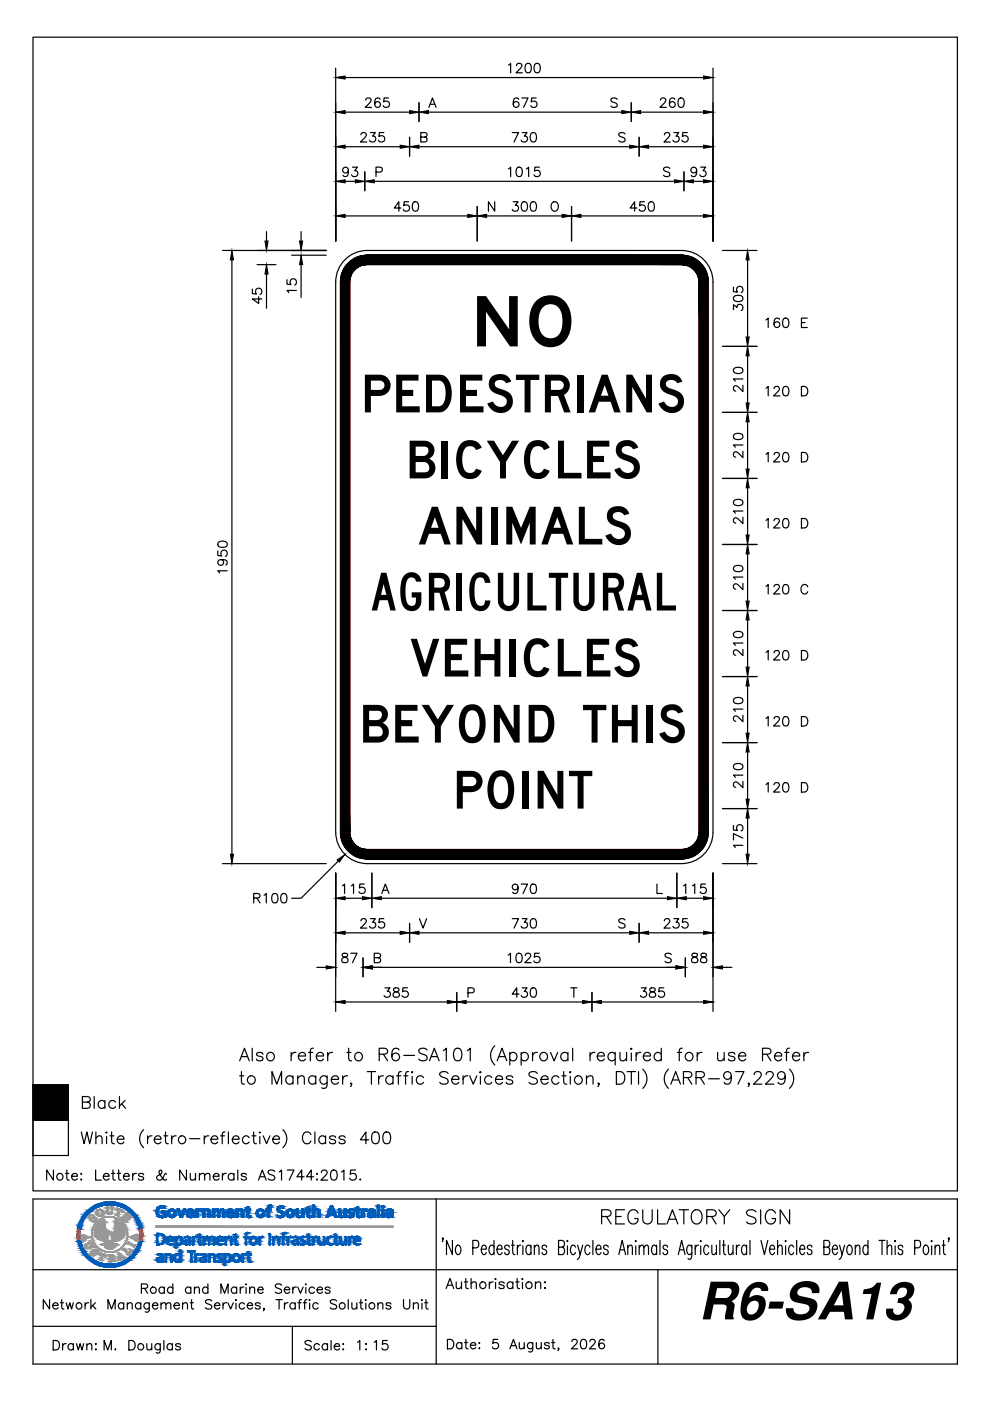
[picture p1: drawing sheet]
<svg xmlns="http://www.w3.org/2000/svg" width="210mm" height="297mm" viewBox="0 0 210 297" stroke-linecap="round" stroke-linejoin="round" font-family="sans-serif">
<defs><g id="words">
<text font-size="14.8" x="99.8" y="73.4">NO</text>
<g font-size="11.1">
<text x="76.4" y="87.4">PEDESTRIANS</text>
<text x="85.9" y="101.4">BICYCLES</text>
<text x="88.6" y="115.4">ANIMALS</text>
<text x="78.6" y="129.4">AGRICULTURAL</text>
<text x="86.8" y="143.4">VEHICLES</text>
<text x="76" y="157.4">BEYOND THIS</text>
<text x="95.9" y="171.4">POINT</text>
</g>
<text font-size="11" x="148.1" y="279.7">R6-SA13</text>
</g></defs>
<path d="M73.8 55.8a5.6 5.6 0 0 1 4-1.7h66.7a5.7 5.7 0 0 1 5.7 5.7v116.6a5.7 5.7 0 0 1-5.7 5.7h-66.7a5.7 5.7 0 0 1-5.6-5.7v-116.6a5.6 5.6 0 0 1 1.6-4zM77.8 56.1h66.7M77.8 56.1a3.7 3.7 0 0 0-3.6 3.7v116.6a3.7 3.7 0 0 0 3.6 3.7h66.7a3.7 3.7 0 0 0 3.7-3.7v-116.6a3.7 3.7 0 0 0-3.7-3.7" fill="none" stroke="#f00" stroke-width=".25"/>
<g fill="#000" stroke="#000" stroke-width=".21">
<path d="M71.2 16.4l2-.3v.7zM149.2 16.1l2 .3-2 .4zM71.2 38.4l2-.3v.7zM71.2 31.1l2-.3v.6zM71.2 23.8l2-.4v.7zM75.3 38.1l2 .3-2 .4zM77.3 38.4l2-.3v.7zM84.8 30.8l2 .3-2 .3zM86.8 23.4l2 .4-2 .3zM86.8 31.1l2-.3v.6zM88.8 23.8l2-.4v.7zM131.8 23.4l2 .4-2 .3z"/>
<path d="M133.5 30.8l2 .3-2 .3zM133.8 23.8l2-.4v.7zM135.5 31.1l2-.3v.6zM143 38.1l2 .3-2 .4zM145 38.4l2-.3v.7zM149.2 38.1l2 .3-2 .4zM149.2 30.8l2 .3-2 .3zM149.2 23.4l2 .4-2 .3zM49.2 53.1l.3 2h-.7zM56.2 51.1h.6l-.3 2zM56.5 56.1l.3 2h-.6zM63.5 51.1h.7l-.4 2z"/>
<path d="M63.8 54.1l.4 2h-.7zM71.2 45.8l2-.4v.7zM99.2 45.4l2 .4-2 .3zM101.2 45.8l2-.4v.7zM119.2 45.4l2 .4-2 .3zM121.2 45.8l2-.4v.7zM149.2 45.4l2 .4-2 .3zM158.5 53.1l.3 2h-.6zM158.5 73.4l.3 2h-.6zM158.2 71.4h.6l-.3 2zM158.2 99.4h.6l-.3 2zM158.5 87.4l.3 2h-.6z"/>
<path d="M158.2 85.4h.6l-.3 2zM158.5 115.4l.3 2h-.6zM158.2 113.4h.6l-.3 2zM158.5 101.4l.3 2h-.6zM158.5 129.4l.3 2h-.6zM158.2 127.4h.6l-.3 2zM158.5 157.4l.3 2h-.6zM158.2 155.4h.6l-.3 2zM158.5 143.4l.3 2h-.6zM158.2 141.4h.6l-.3 2zM158.5 171.4l.3 2h-.6zM158.2 169.4h.6l-.3 2z"/>
<path d="M48.8 181.1h.7l-.3 2zM71.5 182.3l1.6-1.1-1.2 1.6zM71.2 190.4l2-.3v.7zM71.2 197.8l2-.4v.7zM76.8 190.1l2 .3-2 .4zM78.8 190.4l2-.3v.7zM84.8 197.4l2 .4-2 .3zM86.8 197.8l2-.4v.7zM133.5 197.4l2 .4-2 .3zM135.5 197.8l2-.4v.7zM141.5 190.1l2 .3-2 .4zM143.5 190.4l2-.3v.7z"/>
<path d="M149.2 190.1l2 .3-2 .4zM149.2 197.4l2 .4-2 .3zM158.2 181.1h.6l-.3 2zM69.2 204.8l2 .3-2 .3zM71.2 212.4l2-.3v.7zM77 205.1l2-.3v.6zM94.8 212.1l2 .3-2 .4zM96.8 212.4l2-.3v.7zM123.5 212.1l2 .3-2 .4zM125.5 212.4l2-.3v.7zM143.3 204.8l2 .3-2 .3zM149.2 212.1l2 .3-2 .4z"/>
<path d="M151.2 205.1l2-.3v.6z"/>
<path d="M72.2 59.8l2 116.6v-116.6zM72.2 59.8l2 116.6h-2z"/>
<path d="M72.2 59.4l2 .4v-.4zM72.2 59.4l2 .4h-2z"/>
<path d="M72.2 59.3h2zM72.2 59.3l2 .1z"/>
<path d="M72.2 59l2 .3 .1-.3zM72.2 59l2 .3h-2z"/>
<path d="M72.3 58.8l2 .2v-.2zM72.3 58.8l2 .2h-2.1z"/>
<path d="M72.3 58.6l2 .2 .1-.2zM72.3 58.6l2 .2h-2z"/>
<path d="M72.3 58.4l2.1 .2 .1-.2zM72.3 58.4l2.1 .2h-2.1z"/>
<path d="M72.4 58.3h2.1zM72.4 58.3l2.1 .1h-2.2z"/>
<path d="M72.5 57.9h2.2zM72.5 57.9h2.2z"/>
<path d="M72.5 57.9l2 .4 .2-.4zM72.5 57.9l2 .4h-2.1z"/>
<path d="M72.6 57.6l2.1 .3 .2-.3zM72.6 57.6l2.1 .3h-2.2z"/>
<path d="M72.7 57.5l2.2 .1 .1-.1zM72.7 57.5l2.2 .1h-2.3z"/>
<path d="M72.7 57.3l2.3 .2 .1-.2zM72.7 57.3l2.3 .2h-2.3z"/>
<path d="M72.9 57.1l2.2 .2 .3-.2zM72.9 57.1l2.2 .2h-2.4z"/>
<path d="M72.9 57.1h2.5zM72.9 57.1h2.5z"/>
<path d="M73 56.8l2.4 .3 .3-.3zM73 56.8l2.4 .3h-2.5z"/>
<path d="M73.1 56.7l2.6 .1 .2-.1zM73.1 56.7l2.6 .1h-2.7z"/>
<path d="M73.2 56.6h2.8zM73.2 56.6l2.7 .1z"/>
<path d="M73.3 56.4l2.7 .2 .3-.2zM73.3 56.4l2.7 .2h-2.8z"/>
<path d="M73.4 56.3h3.3zM73.4 56.3h3.3z"/>
<path d="M73.4 56.3l2.9 .1 .4-.1zM73.4 56.3l2.9 .1h-3z"/>
<path d="M73.5 56.2h3.6zM73.5 56.2l3.2 .1h-3.3z"/>
<path d="M73.5 56.1h4zM73.5 56.2h3.6z"/>
<path d="M73.5 56.1h4.3zM73.5 56.1h4z"/>
<path d="M77.8 54.1h67.2zM77.4 54.1h67.6z"/>
<path d="M77.4 54.1l68 .1zM76.9 54.2h68.5z"/>
<path d="M76.9 54.2l69 .1zM76.5 54.3h69.4z"/>
<path d="M76.5 54.3l69.8 .1-.4-.1zM76 54.4l.5-.1 69.8 .1z"/>
<path d="M76 54.4l70.8 .2-.5-.2zM75.6 54.6l.4-.2 70.8 .2z"/>
<path d="M75.6 54.6l71.6 .2-.4-.2zM75.1 54.8l.5-.2 71.6 .2z"/>
<path d="M75.1 54.8l72.5 .2-.4-.2zM74.7 55l.4-.2 72.5 .2z"/>
<path d="M74.7 55l73.3 .3-.4-.3zM74.4 55.3l.3-.3 73.3 .3z"/>
<path d="M74.4 55.3l73.9 .3-.3-.3zM74 55.6l.4-.3 73.9 .3z"/>
<path d="M74 55.6l74.7 .3-.4-.3zM74 55.6l74.7 .3h-75z"/>
<path d="M73.7 55.9l75.1 .2-.1-.2zM73.7 55.9l75.1 .2h-75.3z"/>
<path d="M144.5 56.1h4.3zM144.5 56.1h4.3z"/>
<path d="M144.9 56.1l4 .1zM144.9 56.1l4 .1z"/>
<path d="M145.3 56.2l3.7 .1zM145.3 56.2l3.7 .1z"/>
<path d="M145.6 56.3h3.4zM145.6 56.3h3.4z"/>
<path d="M145.7 56.3l3.4 .1-.1-.1zM145.7 56.3l3.4 .1h-3.1z"/>
<path d="M146 56.4l3.2 .2-.1-.2zM146 56.4l3.2 .2h-2.9z"/>
<path d="M146.3 56.6l3 .1zM146.3 56.6l3 .1z"/>
<path d="M146.5 56.7l2.8 .1v-.1zM146.5 56.7l2.8 .1h-2.6z"/>
<path d="M146.7 56.8l2.8 .3-.2-.3zM146.7 56.8l2.8 .3h-2.5z"/>
<path d="M147 57.1h2.5zM147 57.1h2.5z"/>
<path d="M147 57.1l2.6 .2-.1-.2zM147 57.1l2.6 .2h-2.4z"/>
<path d="M147.2 57.3l2.5 .2-.1-.2zM147.2 57.3l2.5 .2h-2.3z"/>
<path d="M147.4 57.5l2.3 .1v-.1zM147.4 57.5l2.3 .1h-2.2z"/>
<path d="M147.5 57.6l2.4 .3-.2-.3zM147.5 57.6l2.4 .3h-2.2z"/>
<path d="M147.7 57.9h2.2zM147.7 57.9h2.2z"/>
<path d="M147.7 57.9l2.3 .4-.1-.4zM147.7 57.9l2.3 .4h-2.1z"/>
<path d="M147.9 58.3l2.1 .1zM147.9 58.3l2.1 .1z"/>
<path d="M147.9 58.4l2.2 .2-.1-.2zM147.9 58.4l2.2 .2h-2.1z"/>
<path d="M148 58.6l2.1 .2v-.2zM148 58.6l2.1 .2h-2z"/>
<path d="M148.1 58.8l2 .2v-.2zM148.1 58.8l2 .2h-2z"/>
<path d="M148.1 59l2.1 .3-.1-.3zM148.1 59l2.1 .3h-2.1z"/>
<path d="M148.1 59.3l2.1 .1zM148.1 59.3l2.1 .1z"/>
<path d="M148.2 59.4l2 .4v-.4zM148.2 59.4l2 .4h-2z"/>
<path d="M148.2 59.8l2 116.6v-116.6zM148.2 59.8l2 116.6h-2z"/>
<path d="M72.2 176.4l2 .4v-.4zM72.2 176.4l2 .4h-2z"/>
<path d="M72.2 176.8l2 .1zM72.2 176.8l2 .1z"/>
<path d="M72.2 176.9l2.1 .3-.1-.3zM72.2 176.9l2.1 .3h-2.1z"/>
<path d="M72.2 177.2l2.1 .2v-.2zM72.2 177.2l2.1 .2h-2z"/>
<path d="M72.3 177.4l2.1 .2-.1-.2zM72.3 177.4l2.1 .2h-2.1z"/>
<path d="M72.3 177.6l2.2 .2-.1-.2zM72.3 177.6l2.2 .2h-2.2z"/>
<path d="M72.3 177.8l2.2 .1zM72.3 177.8l2.2 .1z"/>
<path d="M72.4 177.9l2.3 .4-.2-.4zM72.4 177.9l2.3 .4h-2.2z"/>
<path d="M72.5 178.3h2.2zM72.5 178.3h2.2z"/>
<path d="M72.5 178.3l2.4 .3-.2-.3zM72.5 178.3l2.4 .3h-2.3z"/>
<path d="M72.6 178.6l2.4 .1-.1-.1zM72.6 178.6l2.4 .1h-2.3z"/>
<path d="M72.7 178.7l2.4 .2-.1-.2zM72.7 178.7l2.4 .2h-2.4z"/>
<path d="M72.7 178.9l2.7 .2-.3-.2zM72.7 178.9l2.7 .2h-2.5z"/>
<path d="M72.9 179.1l2.5 .1zM72.9 179.1l2.5 .1z"/>
<path d="M72.9 179.2l2.8 .2-.3-.2zM72.9 179.2l2.8 .2h-2.7z"/>
<path d="M73 179.4l2.9 .1-.2-.1zM73 179.4l2.9 .1h-2.8z"/>
<path d="M73.1 179.5l2.9 .1zM73.1 179.5l2.9 .1z"/>
<path d="M73.2 179.6l3.1 .2-.3-.2zM73.2 179.6l3.1 .2h-3z"/>
<path d="M73.3 179.8l3.4 .1-.4-.1zM73.3 179.8l3.4 .1h-3.3z"/>
<path d="M73.4 179.9h3.3zM73.4 179.9h3.3z"/>
<path d="M73.4 179.9l3.7 .1zM73.4 179.9l3.7 .1z"/>
<path d="M145.6 179.9h3.4zM145.3 180h3.6z"/>
<path d="M145.7 179.9h3.3zM145.6 179.9h3.4z"/>
<path d="M146 179.8l3 .1 .1-.1zM145.7 179.9l.3-.1 3 .1z"/>
<path d="M146.3 179.6l2.8 .2 .1-.2zM146 179.8l.3-.2 2.8 .2z"/>
<path d="M146.5 179.5h2.8zM146.3 179.6h2.9z"/>
<path d="M146.7 179.4l2.6 .1v-.1zM146.5 179.5l.2-.1 2.6 .1z"/>
<path d="M147 179.2l2.3 .2 .2-.2zM146.7 179.4l.3-.2 2.3 .2z"/>
<path d="M147 179.1h2.5zM147 179.2h2.5z"/>
<path d="M147.2 178.9l2.3 .2 .1-.2zM147.2 178.9l2.3 .2h-2.5z"/>
<path d="M147.4 178.7l2.2 .2 .1-.2zM147.4 178.7l2.2 .2h-2.4z"/>
<path d="M147.5 178.6l2.2 .1v-.1zM147.5 178.6l2.2 .1h-2.3z"/>
<path d="M147.7 178.3h2.2zM147.7 178.3h2.2z"/>
<path d="M147.7 178.3l2 .3 .2-.3zM147.7 178.3l2 .3h-2.2z"/>
<path d="M147.9 177.9l2 .4 .1-.4zM147.9 177.9l2 .4h-2.2z"/>
<path d="M147.9 177.8h2.1zM147.9 177.8l2.1 .1h-2.1z"/>
<path d="M148 177.6l2 .2 .1-.2zM148 177.6l2 .2h-2.1z"/>
<path d="M148.1 177.4l2 .2v-.2zM148.1 177.4l2 .2h-2.1z"/>
<path d="M148.1 177.2l2 .2v-.2zM148.1 177.2l2 .2h-2z"/>
<path d="M148.2 176.8l2 .1zM148.2 176.8l2 .1z"/>
<path d="M148.1 176.9l2 .3 .1-.3zM148.1 176.9l2 .3h-2z"/>
<path d="M148.2 176.4l2 .4v-.4zM148.2 176.4l2 .4h-2z"/>
<path d="M73.5 180l4 .1zM73.5 180l4 .1z"/>
<path d="M73.5 180.1h4.3zM73.5 180.1h4.3z"/>
<path d="M77.4 182.1h67.6zM77.4 182.1h67.1z"/>
<path d="M76.9 182h68.5zM76.9 182l68.1 .1z"/>
<path d="M76.5 181.9h69.4zM76.5 181.9l68.9 .1z"/>
<path d="M76 181.8l69.9 .1 .4-.1zM76 181.8l69.9 .1h-69.4z"/>
<path d="M75.6 181.6l70.7 .2 .5-.2zM75.6 181.6l70.7 .2h-70.3z"/>
<path d="M75.1 181.4l71.7 .2 .4-.2zM75.1 181.4l71.7 .2h-71.2z"/>
<path d="M74.7 181.2l72.5 .2 .4-.2zM74.7 181.2l72.5 .2h-72.1z"/>
<path d="M74.4 180.9l73.2 .3 .4-.3zM74.4 180.9l73.2 .3h-72.9z"/>
<path d="M74 180.6l74 .3 .3-.3zM74 180.6l74 .3h-73.6z"/>
<path d="M73.7 180.3l74.6 .3 .4-.3zM73.7 180.3l74.6 .3h-74.3z"/>
<path d="M73.5 180.1l75.2 .2 .1-.2zM73.5 180.1l75.2 .2h-75z"/>
<path d="M144.9 180.1h3.9zM144.5 180.1h4.3z"/>
<path d="M145.3 180h3.6zM144.9 180.1h3.9z"/>
<path d="M7 230l7.5 7.5v-7.5zM7 230l7.5 7.5h-7.5z"/>
</g>
<g fill="none" stroke="#000" stroke-width=".25">
<path d="M7 7.9h196v244.6h-196zM71.2 14.4v36.7M73.2 16.4h76M107.8 13.8l.5-.4v2M109.5 13.9l.4-.5 .7 .2a.62 .62 0 0 1-.2 .9l-1 .9h1.3M111.6 13.5a.65 .65 0 0 1 1 .3 1.01 1.01 0 0 1-.7 1.6 1.28 1.28 0 0 1-.3-1.9zM113.5 13.5a.65 .65 0 0 1 1 .3 1.01 1.01 0 0 1-.7 1.6 1.28 1.28 0 0 1-.3-1.9zM151.2 14.4v36.7M73.2 38.4h2.1M73.2 31.1h11.6M73.2 23.8h13.6M73.9 36.1a.62 .62 0 0 1-.9 .5 .62 .62 0 0 1-.2-.9 .62 .62 0 0 1 1 0 1.8 1.8 0 0 1-.2 1.6 .58 .58 0 0 1-.9-.1"/>
<path d="M74.7 35.4h1.1l-.6 .8a.67 .67 0 0 1 .5 1.1 .67 .67 0 0 1-1.2-.2M76.5 28.6l.4-.5 .7 .2a.62 .62 0 0 1-.2 .9l-1 .9h1.4M77.3 36.4v4M77.5 21.2l.4-.4 .7 .2a.62 .62 0 0 1-.2 .8l-1 1h1.4M78.5 28.1h1.1l-.6 .8a.67 .67 0 0 1 .5 1 .67 .67 0 0 1-1.2-.2M79.3 38.4h63.7M79.7 36.5h.9a.52 .52 0 0 0 .5-.5 .52 .52 0 0 0-.5-.6h-.9v2M80.6 21.1a.59 .59 0 0 0-.9-.2 1.2 1.2 0 0 0 .3 1.9 .62 .62 0 0 0 .7-.6 .62 .62 0 0 0-.6-.7 .62 .62 0 0 0-.7 .6M81.4 28.1h-1l-.1 .9a.71 .71 0 0 1 1.1-.1 .71 .71 0 0 1-.1 1.1 .71 .71 0 0 1-1.1-.3M82.4 20.8h-1l-.1 .8a.71 .71 0 0 1 1.1 0 .71 .71 0 0 1-.1 1.1 .71 .71 0 0 1-1.1-.3M86.8 29.1v4M88.8 31.1h44.7"/>
<path d="M88.8 21.8v4M89.2 29.1l1.2-.1 .2-.3-.1-.4-.4-.2h-.9v2h.9a.52 .52 0 0 0 .5-.5 .52 .52 0 0 0-.5-.5M90.8 23.8h41M90.9 22.8l.8-2 .8 2M91.2 22.1h1M107.8 35.8l.5-.4v2M108.6 28.1h1.3l-.9 2M109.7 35.5a.65 .65 0 0 1 .9 .3 1.01 1.01 0 0 1-.6 1.6 1.28 1.28 0 0 1-.3-1.9zM110 21.1a.59 .59 0 0 0-.9-.2 1.2 1.2 0 0 0 .3 1.9 .62 .62 0 0 0 .7-.6 .62 .62 0 0 0-.6-.7 .62 .62 0 0 0-.7 .6M110.6 20.8h1.4l-1 2M110.7 28.1h1l-.5 .8a.67 .67 0 0 1 .5 1 .67 .67 0 0 1-1.2-.2M111.6 35.8l.5-.4v2"/>
<path d="M112.7 28.2a.65 .65 0 0 1 1 .3 1.01 1.01 0 0 1-.7 1.6 1.28 1.28 0 0 1-.3-1.9zM113.7 20.8h-1l-.1 .8a.71 .71 0 0 1 1.1 0 .71 .71 0 0 1-.1 1.1 .71 .71 0 0 1-1.1-.3M114.4 35.4h-1l-.1 .9a.71 .71 0 0 1 1.1 0 .71 .71 0 0 1-.1 1 .71 .71 0 0 1-1.1-.2M130.9 21.1a.75 .75 0 0 0-.8-.4 .75 .75 0 0 0-.6 .5l.2 .3 .8 .3a.49 .49 0 0 1 .3 .4 .49 .49 0 0 1-.1 .5 .92 .92 0 0 1-1.2-.2M132.5 28.4a.75 .75 0 0 0-.7-.3 .75 .75 0 0 0-.6 .5l.2 .3 .7 .3a.49 .49 0 0 1 .4 .3 .49 .49 0 0 1-.2 .5 .92 .92 0 0 1-1.1-.2M133.8 21.8v4M135.5 29.1v4M135.8 23.8h13.4M137.5 31.1h11.7M140 21.2l.4-.4 .7 .2a.62 .62 0 0 1-.2 .8l-1 1h1.4M140.9 28.6l.3-.5 .7 .2a.62 .62 0 0 1-.2 .9l-.9 .9h1.3M142 35.7a.75 .75 0 0 0-.7-.3 .75 .75 0 0 0-.6 .5l.2 .3 .7 .3a.49 .49 0 0 1 .4 .4 .49 .49 0 0 1-.2 .4 .92 .92 0 0 1-1.1-.1"/>
<path d="M142.9 28.1h1l-.6 .8a.67 .67 0 0 1 .5 1 .67 .67 0 0 1-1.1-.2M143.1 21.1a.59 .59 0 0 0-.9-.2 1.2 1.2 0 0 0 .3 1.9 .62 .62 0 0 0 .7-.6 .62 .62 0 0 0-.6-.7 .62 .62 0 0 0-.7 .6M144 20.9a.65 .65 0 0 1 1 .3 1.01 1.01 0 0 1-.7 1.6 1.28 1.28 0 0 1-.3-1.9zM145 36.4v4M145.7 28.1h-.9l-.1 .9a.71 .71 0 0 1 1-.1 .71 .71 0 0 1-.1 1.1 .71 .71 0 0 1-1-.3M147 38.4h2.2M147.7 36.1a.62 .62 0 0 1-.8 .5 .62 .62 0 0 1-.3-.9 .62 .62 0 0 1 1 0 1.8 1.8 0 0 1-.2 1.6 .59 .59 0 0 1-.8-.1M148.6 35.4h1l-.6 .8a.67 .67 0 0 1 .5 1.1 .67 .67 0 0 1-1.1-.2M47.2 53.1h22M49.2 55.1v126M54.5 56.1h4M56.5 49.1v2"/>
<path d="M56.5 58.1v7.2M60.8 59.3v.9l.9 .1a.71 .71 0 0 1 0-1 .71 .71 0 0 1 1 .1 .71 .71 0 0 1-.2 1M61.8 54.1h7.4M63.8 49.1v2M63.8 56.1v7M73.2 45.8h26M85 44.1h-1.4l1-1.3v2M86.6 42.8h-.9l-.1 .8a.7 .7 0 0 1 1.1 0 .7 .7 0 0 1-.2 1.1 .7 .7 0 0 1-1-.3M87.7 42.9a.65 .65 0 0 1 .9 .3 1.01 1.01 0 0 1-.6 1.6 1.28 1.28 0 0 1-.3-1.9zM101.2 43.8v7.3M103.2 45.8h16M104.9 42.8v2l-1.3-2v2"/>
<path d="M108.8 42.8h1l-.5 .7a.67 .67 0 0 1 .5 1.1 .67 .67 0 0 1-1.2-.2M110.8 42.9a.65 .65 0 0 1 .9 .3 1.01 1.01 0 0 1-.6 1.6 1.28 1.28 0 0 1-.3-1.9zM112.7 42.9a.65 .65 0 0 1 1 .3 1.01 1.01 0 0 1-.7 1.6 1.28 1.28 0 0 1-.3-1.9zM117.2 42.9a.96 .96 0 0 1 1.2 .4 .96 .96 0 0 1-.2 1.2 .74 .74 0 0 1-.9 .3 .74 .74 0 0 1-.4-.8 1.21 1.21 0 0 1 .3-1.1zM121.2 43.8v7.3M123.2 45.8h26M135 44.1h-1.4l1-1.3v2M136.7 42.8h-1l-.1 .8a.71 .71 0 0 1 1.1 0 .71 .71 0 0 1-.2 1.1 .71 .71 0 0 1-1-.3M137.7 42.9a.65 .65 0 0 1 1 .3 1.01 1.01 0 0 1-.7 1.6 1.28 1.28 0 0 1-.3-1.9zM153.2 53.1h7.3M158.5 55.1v16.3M53.5 61.3v.9l.9 .1a.71 .71 0 0 1-.1-1 .71 .71 0 0 1 1.1 .1 .71 .71 0 0 1-.3 1"/>
<path d="M54.8 62.9v1.4l-1.3-.9h2M62.8 61.6h-2l.4 .5M153.2 73.4h7.3M155.5 65.7v-1.1l.8 .6a.67 .67 0 0 1 1-.5 .67 .67 0 0 1-.2 1.1M155.5 60.9v.9l.9 .1a.71 .71 0 0 1 0-1 .71 .71 0 0 1 1 .1 .71 .71 0 0 1-.3 1M155.6 78.2a1.28 1.28 0 0 1 1.9 .2v.2a1.15 1.15 0 0 1-2 0zM155.6 62.9a1.28 1.28 0 0 1 1.9 .3v.2a1.15 1.15 0 0 1-2 0zM158.5 75.4v10M162.4 67.8l.5-.4v2M165.3 67.7a.59 .59 0 0 0-.9-.2 1.2 1.2 0 0 0 .3 1.9 .62 .62 0 0 0 .7-.5 .62 .62 0 0 0-.6-.7 .62 .62 0 0 0-.7 .6M166.2 67.5a.65 .65 0 0 1 1 .3 1.01 1.01 0 0 1-.7 1.6 1.28 1.28 0 0 1-.3-1.9zM169.9 68.4h.8"/>
<path d="M171.2 67.4h-1.3v2h1.3M153.2 87.4h7.3M155.6 92.2a1.28 1.28 0 0 1 1.9 .2v.2a1.15 1.15 0 0 1-2 0zM157.5 95.7v1.3l-.9-.9a.6 .6 0 0 0-1-.1l-.1 .5 .5 .4M157.5 94.3h-2l.4 .5M157.5 81.7v1.3l-.9-.9a.6 .6 0 0 0-1-.1l-.1 .5 .5 .4M157.5 80.3h-2l.4 .5M158.5 89.4v10M162.4 96.3l.5-.4v2M162.4 82.3l.5-.4v2M164.1 96.4l.4-.5 .7 .2a.62 .62 0 0 1-.2 .9l-1 .9h1.4M164.1 82.4l.4-.5 .7 .2a.62 .62 0 0 1-.2 .9l-1 .9h1.4"/>
<path d="M166.2 96a.65 .65 0 0 1 1 .3 1.01 1.01 0 0 1-.7 1.6 1.28 1.28 0 0 1-.3-1.9zM166.2 82a.65 .65 0 0 1 1 .3 1.01 1.01 0 0 1-.7 1.6 1.28 1.28 0 0 1-.3-1.9zM169.9 95.9h.7a1.07 1.07 0 0 1 .7 1 1.07 1.07 0 0 1-.7 1h-.7zM169.9 81.9h.7a1.07 1.07 0 0 1 .7 1 1.07 1.07 0 0 1-.7 1h-.7zM46.2 116.8v1l.8 .1a.71 .71 0 0 1 0-1.1 .71 .71 0 0 1 1.1 .1 .71 .71 0 0 1-.3 1.1M46.3 115a1.28 1.28 0 0 1 1.9 .3v.2a1.15 1.15 0 0 1-2 0zM46.8 118.6a.62 .62 0 0 1 .6 .9 .62 .62 0 0 1-1 .2 .62 .62 0 0 1 .1-1 1.8 1.8 0 0 1 1.6 .2 .59 .59 0 0 1-.2 .9M153.2 115.4h7.3M153.2 101.4h7.3M155.6 106.2a1.28 1.28 0 0 1 1.9 .2v.2a1.15 1.15 0 0 1-2 0zM157.5 109.7v1.3l-.9-.9a.6 .6 0 0 0-1-.1l-.1 .5 .5 .4M157.5 108.3h-2l.4 .5"/>
<path d="M158.5 103.4v10M158.5 117.4v10M162.4 110.3l.5-.4v2M164.1 110.4l.4-.5 .7 .2a.62 .62 0 0 1-.2 .9l-1 .9h1.4M166.2 110a.65 .65 0 0 1 1 .3 1.01 1.01 0 0 1-.7 1.6 1.28 1.28 0 0 1-.3-1.9zM169.9 109.9h.7a1.07 1.07 0 0 1 .7 1 1.07 1.07 0 0 1-.7 1h-.7zM48.2 121h-2l.4 .5M153.2 129.4h7.3M155.6 134.2a1.28 1.28 0 0 1 1.9 .2v.2a1.15 1.15 0 0 1-2 0zM155.6 120.2a1.28 1.28 0 0 1 1.9 .2v.2a1.15 1.15 0 0 1-2 0zM157.5 137.7v1.3l-.9-.9a.6 .6 0 0 0-1-.1l-.1 .5 .5 .4M157.5 136.3h-2l.4 .5"/>
<path d="M157.5 123.7v1.3l-.9-.9a.6 .6 0 0 0-1-.1l-.1 .5 .5 .4M157.5 122.4h-2l.4 .4M158.5 131.4v10M162.4 124.3l.5-.4v2M162.4 138.3l.5-.4v2M164.1 124.4l.4-.5 .7 .2a.62 .62 0 0 1-.2 .9l-1 .9h1.4M164.1 138.4l.4-.5 .7 .2a.62 .62 0 0 1-.2 .9l-1 .9h1.4M166.2 124a.65 .65 0 0 1 1 .3 1.01 1.01 0 0 1-.7 1.6 1.28 1.28 0 0 1-.3-1.9zM166.2 138a.65 .65 0 0 1 1 .3 1.01 1.01 0 0 1-.7 1.6 1.28 1.28 0 0 1-.3-1.9zM169.9 137.9h.7a1.07 1.07 0 0 1 .7 1 1.07 1.07 0 0 1-.7 1h-.7zM171.3 124.4a.74 .74 0 0 0-.9-.5 .74 .74 0 0 0-.6 .8 .88 .88 0 0 0 .2 .9 .88 .88 0 0 0 1 .2l.3-.3M153.2 157.4h7.3"/>
<path d="M153.2 143.4h7.3M155.6 148.2a1.28 1.28 0 0 1 1.9 .2v.2a1.15 1.15 0 0 1-2 0zM157.5 151.7v1.3l-.9-.9a.6 .6 0 0 0-1-.1l-.1 .5 .5 .4M157.5 150.3h-2l.4 .5M158.5 145.4v10M158.5 159.4v10M162.4 152.3l.5-.4v2M164.1 152.4l.4-.5 .7 .2a.62 .62 0 0 1-.2 .9l-1 .9h1.4M166.2 152a.65 .65 0 0 1 1 .3 1.01 1.01 0 0 1-.7 1.6 1.28 1.28 0 0 1-.3-1.9zM169.9 151.9h.7a1.07 1.07 0 0 1 .7 1 1.07 1.07 0 0 1-.7 1h-.7zM153.2 171.4h7.3M155.5 175v1l.9 .1a.71 .71 0 0 1 0-1.1 .71 .71 0 0 1 1 .1 .71 .71 0 0 1-.3 1.1"/>
<path d="M155.6 162.2a1.28 1.28 0 0 1 1.9 .2v.2a1.15 1.15 0 0 1-2 0zM157.5 179.2h-2l.4 .5M157.5 177.7l-2-1v1.4M157.5 165.7v1.3l-.9-.9a.6 .6 0 0 0-1-.1l-.1 .5 .5 .4M157.5 164.3h-2l.4 .5M158.5 173.4v7.7M162.4 166.3l.5-.4v2M164.1 166.4l.4-.5 .7 .2a.62 .62 0 0 1-.2 .9l-1 .9h1.4M166.2 166a.65 .65 0 0 1 1 .3 1.01 1.01 0 0 1-.7 1.6 1.28 1.28 0 0 1-.3-1.9zM169.9 165.9h.7a1.07 1.07 0 0 1 .7 1 1.07 1.07 0 0 1-.7 1h-.7zM47.2 183.1h22M53.8 190.4l1.1-.1 .2-.3-.1-.4-.3-.2h-.9v2"/>
<path d="M54.5 190.4l.6 1M56 189.8l.5-.4v2M57.9 189.5a.65 .65 0 0 1 .9 .3 1.01 1.01 0 0 1-.6 1.6 1.28 1.28 0 0 1-.3-1.9zM59.8 189.5a.65 .65 0 0 1 .9 .3 1.01 1.01 0 0 1-.6 1.6 1.28 1.28 0 0 1-.3-1.9zM71.2 185.1v29.3M71.7 182.6l-7.9 7.8h-2M72.6 187.8l.5-.4v2M73.2 190.4h3.6M73.2 197.8h11.6M74.5 187.8l.5-.4v2M76.5 195.2l.4-.4 .7 .2a.62 .62 0 0 1-.2 .8l-1 1h1.4M77.2 187.4h-.9l-.1 .9a.71 .71 0 0 1 1.1 0 .71 .71 0 0 1-.2 1 .71 .71 0 0 1-1-.2"/>
<path d="M77.8 183.1h66.7M77.8 183.1a6.7 6.7 0 0 1-6.6-6.7v-116.6a6.7 6.7 0 0 1 6.6-6.7h66.7a6.7 6.7 0 0 1 6.7 6.7v116.6a6.7 6.7 0 0 1-6.7 6.7M78.5 194.8h1.1l-.6 .7a.67 .67 0 0 1 .5 1.1 .67 .67 0 0 1-1.2-.2M78.8 185.1v7.3M80.8 190.4h60.7M80.9 189.4l.8-2 .8 2M81.2 188.8h1M81.4 194.8h-1l-.1 .8a.71 .71 0 0 1 1.1 0 .71 .71 0 0 1-.1 1.1 .71 .71 0 0 1-1.1-.3M86.8 195.8v4M88.8 197.8h44.7M88.9 194.8l.8 2 .8-2M108.6 194.8h1.3l-.9 2"/>
<path d="M109.8 188.1a.62 .62 0 0 1-.8 .5 .62 .62 0 0 1-.3-.9 .62 .62 0 0 1 1 0 1.8 1.8 0 0 1-.1 1.6 .59 .59 0 0 1-.9-.1M110.5 187.4h1.3l-.9 2M110.7 194.8h1l-.5 .7a.67 .67 0 0 1 .5 1.1 .67 .67 0 0 1-1.2-.2M112.7 187.5a.65 .65 0 0 1 1 .3 1.01 1.01 0 0 1-.7 1.6 1.28 1.28 0 0 1-.3-1.9zM112.7 194.9a.65 .65 0 0 1 1 .3 1.01 1.01 0 0 1-.7 1.6 1.28 1.28 0 0 1-.3-1.9zM132.5 195.1a.75 .75 0 0 0-.7-.4 .75 .75 0 0 0-.6 .5l.2 .3 .7 .3a.49 .49 0 0 1 .4 .4 .49 .49 0 0 1-.2 .5 .92 .92 0 0 1-1.1-.2M135.5 195.8v4M137.5 197.8h11.7M139.3 187.4v2h1.1M140.9 195.2l.3-.4 .7 .2a.62 .62 0 0 1-.2 .8l-.9 1h1.3M142.9 194.8h1l-.6 .7a.67 .67 0 0 1 .5 1.1 .67 .67 0 0 1-1.1-.2M143.5 185.1v7.3"/>
<path d="M144.9 187.8l.5-.4v2M145.5 190.4h3.7M145.7 194.8h-.9l-.1 .8a.71 .71 0 0 1 1 0 .71 .71 0 0 1-.1 1.1 .71 .71 0 0 1-1-.3M146.8 187.8l.5-.4v2M149.6 187.4h-1l-.1 .9a.71 .71 0 0 1 1.1 0 .71 .71 0 0 1-.1 1 .71 .71 0 0 1-1.1-.2M151.2 185.1v29.3M153.2 183.1h7.3M67.2 205.1h2M72.6 202.2a.4 .4 0 0 0 .2 .7 .72 .72 0 0 1 .8 .3 .72 .72 0 0 1 0 .8 .81 .81 0 0 1-1.1-.3 1 1 0 0 1 1.1-.9l.1-.4a.75 .75 0 0 0-1.1-.2zM73.2 212.4h21.6M74.4 202.1h1.3l-1 2M77 203.1v4"/>
<path d="M79 205.1h64.3M79.4 203.1l1.1-.1 .2-.3-.1-.4-.4-.2h-.8v2h.8a.52 .52 0 0 0 .5-.5 .52 .52 0 0 0-.5-.5M81.6 209.4h1.1l-.6 .8a.67 .67 0 0 1 .5 1.1 .67 .67 0 0 1-1.2-.2M83.5 209.5a.4 .4 0 0 0 .2 .7 .72 .72 0 0 1 .8 .3 .72 .72 0 0 1 0 .8 .81 .81 0 0 1-1.2-.2 1 1 0 0 1 1.2-1l.1-.4a.75 .75 0 0 0-1.1-.2zM86.4 209.4h-1l-.1 .9a.71 .71 0 0 1 1.1 0 .71 .71 0 0 1-.1 1 .71 .71 0 0 1-1.1-.2M96.8 210.4v4M98.8 212.4h24.7M99.2 210.5h.9a.52 .52 0 0 0 .5-.5 .52 .52 0 0 0-.5-.6h-.9v2M107.8 202.5l.4-.4v2M109.7 202.2a.65 .65 0 0 1 .9 .3 1.01 1.01 0 0 1-.6 1.6 1.28 1.28 0 0 1-.3-1.9zM110 210.8h-1.4l1-1.4v2M110.7 209.4h1l-.5 .8a.67 .67 0 0 1 .5 1.1 .67 .67 0 0 1-1.2-.2"/>
<path d="M111.4 202.6l.4-.5 .6 .2a.62 .62 0 0 1-.2 .9l-.9 .9h1.3M112.7 209.5a.65 .65 0 0 1 1 .3 1.01 1.01 0 0 1-.7 1.6 1.28 1.28 0 0 1-.3-1.9zM114.3 202.1h-.9l-.1 .9a.71 .71 0 0 1 1.1-.1 .71 .71 0 0 1-.2 1.1 .71 .71 0 0 1-1-.3M121 209.4h1.3M121.7 209.4v2M125.5 210.4v4M127.5 212.4h21.7M136 209.4h1l-.6 .8a.67 .67 0 0 1 .5 1.1 .67 .67 0 0 1-1.1-.2M137.9 209.5a.4 .4 0 0 0 .2 .7 .72 .72 0 0 1 .8 .3 .72 .72 0 0 1-.1 .8 .81 .81 0 0 1-1.1-.2 1 1 0 0 1 1.1-1l.1-.4a.75 .75 0 0 0-1-.2zM140.7 209.4h-.9l-.1 .9a.71 .71 0 0 1 1 0 .71 .71 0 0 1-.1 1 .71 .71 0 0 1-1-.2M142.3 202.4a.75 .75 0 0 0-.7-.3 .75 .75 0 0 0-.6 .5l.2 .3 .7 .3a.49 .49 0 0 1 .4 .3 .49 .49 0 0 1-.2 .5 .92 .92 0 0 1-1.1-.2M145.3 203.1v4"/>
<path d="M146.8 202.2a.4 .4 0 0 0 .2 .7 .72 .72 0 0 1 .8 .3 .72 .72 0 0 1 0 .8 .81 .81 0 0 1-1.2-.3 1 1 0 0 1 1.2-.9l.1-.4a.75 .75 0 0 0-1.1-.2zM148.7 202.2a.4 .4 0 0 0 .2 .7 .72 .72 0 0 1 .8 .3 .72 .72 0 0 1 0 .8 .81 .81 0 0 1-1.2-.3 1 1 0 0 1 1.2-.9l.1-.4a.75 .75 0 0 0-1.1-.2zM153.2 205.1h2M7 237.5h7.5v7.5h-7.5zM7 230h7.5v7.5h-7.5zM17.2 240l.6 2.5 .6-2.5 .6 2.5 .6-2.5M17.5 233.7l1.4-.1a.59 .59 0 0 0 0-1l-1.4-.1v2.5h1a.66 .66 0 0 0 .7-.7 .66 .66 0 0 0-.7-.6M20 232.5v2.5M20.3 240v2.5M22.2 233.7a.8 .8 0 0 0-1.1-.1 .8 .8 0 0 0 0 1.1 .8 .8 0 0 0 1.1-.1M22.2 233.3v1.7M23.7 240v2l.1 .4 .5 .1"/>
<path d="M24.5 233.7a.8 .8 0 0 0-1.2-.1 .8 .8 0 0 0 0 1.1 .8 .8 0 0 0 1.2-.1M25.3 232.5v2.5M25.8 234l.8 1M26.5 233.3l-1.2 1.2M30.4 239.5a2.56 2.56 0 0 0 0 3.8M35.1 240v2l.1 .4 .5 .1M47.7 240l-.5 .1-.1 .4v2M48.4 240v2.5M50.8 224.9l1-2.7 1 2.7M50.8 228.1h.9M51.2 227.2v2.2l.1 .3 .5 .2M51.2 224h1.3"/>
<path d="M53.5 222.2v2.7M53.8 240v2l.1 .4 .5 .1M55.1 240l.1 .1-.1 .1-.1-.1zM55.8 223.5a.81 .81 0 0 0-1.4 0l.1 .3 1.1 .4 .2 .3a.81 .81 0 0 1-1.4 0M57.7 229.9v-2.7l1 2.7 1-2.7v2.7M60 239.5a2.59 2.59 0 0 1 0 3.8M61.7 223.1v1.8M62.1 228.5a.85 .85 0 0 0-1.2-.2 .85 .85 0 0 0 0 1.3 .85 .85 0 0 0 1.2-.1M62.1 228.1v1.8M62.7 223.1a.86 .86 0 0 0-1 .8M63.1 228.6l.7-.5 .6 .1 .1 1.7M63.1 228.1v1.8"/>
<path d="M63.3 223.9h1.5a.79 .79 0 0 0-.9-.8 .79 .79 0 0 0-.6 1.1 .82 .82 0 0 0 .6 .7 .82 .82 0 0 0 .9-.4M65.4 223.1h.9M66.4 222.2l-.5 .2-.1 .4v2.1M66.8 240v2.5M66.9 228.5a.85 .85 0 0 0-1.2-.2 .85 .85 0 0 0 0 1.3 .85 .85 0 0 0 1.2-.1M66.9 228.1v1.8M67.1 223.9h1.5a.79 .79 0 0 0-.9-.8 .79 .79 0 0 0-.6 1.1 .82 .82 0 0 0 .6 .7 .82 .82 0 0 0 .9-.4M69.4 228.1v2a.7 .7 0 0 1-.5 .6 .7 .7 0 0 1-.7-.1M69.4 228.5a.85 .85 0 0 0-1.3-.2 .85 .85 0 0 0 0 1.3 .85 .85 0 0 0 1.3-.1M69.5 223.1v1.8M70.2 228.9h1.6a.79 .79 0 0 0-1-.9 .79 .79 0 0 0-.6 1.1 .82 .82 0 0 0 .7 .8 .82 .82 0 0 0 .9-.4M70.5 223.1a.86 .86 0 0 0-1 .8"/>
<path d="M72.7 228.1v1.8M73.5 223.1h.9M73.7 228.1a.86 .86 0 0 0-1 .8M73.9 222.2v2.2l.2 .4 .5 .1M74.6 229.7l-.2 .2-.1-.2 .1-.1a.49 .49 0 0 1-.1 .8M77.9 227.2h1.7M78.8 227.2v2.7M80.3 228.1v1.8M80.4 223.5l1.5-.1a.62 .62 0 0 0 0-1l-1.5-.2v2.7M81.3 228.1a.86 .86 0 0 0-1 .8M81.3 223.5l.9 1.4M83.3 228.5a.85 .85 0 0 0-1.2-.2 .85 .85 0 0 0 0 1.3 .85 .85 0 0 0 1.2-.1"/>
<path d="M83.3 228.1v1.8M84.1 228.1h.9M84.6 222.6a.79 .79 0 0 0-1.2-.2 2.06 2.06 0 0 0 0 2.4 .83 .83 0 0 0 1.3-.4 .83 .83 0 0 0-.6-1.1 .83 .83 0 0 0-1 .7M85.1 227.2l-.5 .1-.1 .4v2.2M85.6 223.8h2.3M85.6 228.1h.9M86.6 227.2l-.5 .1-.1 .4v2.2M87.4 227.2l.1 .1-.1 .2-.1-.2zM87.4 228.2v1.7M89.8 228.5a.85 .85 0 0 0-1.3-.2 .85 .85 0 0 0 0 1.3 .85 .85 0 0 0 1.3-.1M90.6 222.6a1.17 1.17 0 0 0-1.8 0 .68 .68 0 0 0 .5 .8l.8 .2a.65 .65 0 0 1 .4 .5 .65 .65 0 0 1-.2 .7 1.23 1.23 0 0 1-1.5-.3M91.1 224.9l1-2.7 1 2.7"/>
<path d="M91.5 224h1.2M94 222.8l.6-.6v2.7M95 227.6a1.17 1.17 0 0 0-1.8 0 .68 .68 0 0 0 .5 .7l.8 .3a.65 .65 0 0 1 .5 .5 .65 .65 0 0 1-.2 .6 1.23 1.23 0 0 1-1.6-.2M95.8 228.9h1.5a.79 .79 0 0 0-.9-.9 .79 .79 0 0 0-.6 1.1 .82 .82 0 0 0 .6 .8 .82 .82 0 0 0 .9-.4M96.5 222.4a.87 .87 0 0 1 1.3 .4 2.2 2.2 0 0 1-.3 2 .87 .87 0 0 1-1.2-.4 2.2 2.2 0 0 1 .2-2zM98.2 228.1v1.8M99.1 222.8l.6-.6v2.7M99.2 228.1a.86 .86 0 0 0-1 .8M99.6 228.1l.7 1.8 .8-1.8M101.9 227.2l.1 .1-.1 .2-.2-.2zM101.9 228.2v1.7M104.3 228.5a.85 .85 0 0 0-1.3-.2 .85 .85 0 0 0 0 1.3 .85 .85 0 0 0 1.3-.1"/>
<path d="M104.9 221.7a2.74 2.74 0 0 0 0 4.1M105 228.9h1.6a.79 .79 0 0 0-1-.9 .79 .79 0 0 0-.6 1.1 .82 .82 0 0 0 .7 .8 .82 .82 0 0 0 .9-.4M105.4 224.9l1-2.7 1.1 2.7M105.8 224h1.3M108.1 223.5a.85 .85 0 0 1 1.2-.1 .85 .85 0 0 1 0 1.3 .85 .85 0 0 1-1.2-.2M108.1 223.1v2.7M108.7 228.5a.81 .81 0 0 0-1.4 0l.2 .2 1.1 .4 .1 .4a.81 .81 0 0 1-1.4 0M110.5 223.5a.85 .85 0 0 1 1.3-.1 .85 .85 0 0 1 0 1.3 .85 .85 0 0 1-1.3-.2M110.5 223.1v2.7M112.9 223.1v1.8M113.9 223.1a.86 .86 0 0 0-1 .8M113.9 227.6a1.17 1.17 0 0 0-1.7 0 .68 .68 0 0 0 .5 .7l.7 .3a.65 .65 0 0 1 .5 .5 .65 .65 0 0 1-.2 .6 1.23 1.23 0 0 1-1.5-.2"/>
<path d="M114.7 228.9h1.5a.79 .79 0 0 0-.9-.9 .79 .79 0 0 0-.6 1.1 .82 .82 0 0 0 .6 .8 .82 .82 0 0 0 .9-.4M116.7 223.1l.8 1.8 .7-1.8M118.5 228.5a.85 .85 0 0 0-1.3-.2 .85 .85 0 0 0 0 1.3 .85 .85 0 0 0 1.3-.1M119.1 228.1h.9M119.5 227.2v2.2l.1 .3 .6 .2M120.4 223.5a.85 .85 0 0 0-1.2-.1 .85 .85 0 0 0 0 1.3 .85 .85 0 0 0 1.2-.2M120.4 223.1v1.8M120.9 227.2l.1 .1-.1 .2-.1-.2zM120.9 228.2v1.7M121.4 222.2v2.7M124.3 228.6l.7-.5 .6 .1 .1 1.7M124.3 228.1v1.8"/>
<path d="M125.1 223.1v1.8M126.1 223.1a.86 .86 0 0 0-1 .8M126.6 223.9h1.5a.78 .78 0 0 0-.9-.8 .78 .78 0 0 0-.6 1.1 .81 .81 0 0 0 .6 .7 .81 .81 0 0 0 .9-.4M127 229.7l-.1 .2-.1-.2 .1-.1a.49 .49 0 0 1-.1 .8M130.4 223.5a.85 .85 0 0 0-1.2-.1 .85 .85 0 0 0 0 1.3 .85 .85 0 0 0 1.2-.2M130.4 223.1v2.7M130.7 227.2h.9a1.42 1.42 0 0 1 .9 1.3 1.42 1.42 0 0 1-.9 1.4h-.9zM131.4 223.1l.2 1.7 .6 .1 .6-.5M132.8 223.1v1.8M133 227.2h1.7M133.9 222.2l.1 .2-.1 .1-.2-.1zM133.9 223.3v1.6"/>
<path d="M133.9 227.2v2.7M134.9 223.1v1.8M135.4 227.2v2.7M135.9 223.1a.86 .86 0 0 0-1 .8M136.3 226.7a2.74 2.74 0 0 1 0 4.1M136.4 223.9h1.5a.79 .79 0 0 0-.9-.8 .79 .79 0 0 0-.6 1.1 .82 .82 0 0 0 .6 .7 .82 .82 0 0 0 .9-.4M140.2 223.5a.85 .85 0 0 0-1.2-.1 .85 .85 0 0 0 0 1.3 .85 .85 0 0 0 1.2-.2M140.2 222.2v2.7M141.7 226.7a2.74 2.74 0 0 0 0 4.1M142.2 229.9l1.1-2.7 1 2.7M142.6 229h1.3M143.6 223.1h.9"/>
<path d="M144.7 222.2l-.6 .2-.1 .4v2.1M144.9 228.5l1.5-.2a.62 .62 0 0 0 0-1l-1.5-.1v2.7M145.8 228.5l.9 1.4M147.6 228.5l1.5-.2a.62 .62 0 0 0 0-1l-1.5-.1v2.7M147.8 223.1v1.8M148.5 228.5l.9 1.4M148.8 223.1a.86 .86 0 0 0-1 .8M150.2 228.7h2.3M152.1 223.1l.2 1.7 .6 .1 .6-.5M153.5 223.1v1.8M155.1 228.1a.83 .83 0 0 1-1.2 .7 .83 .83 0 0 1-.3-1.3 .83 .83 0 0 1 1.3 .1 2.4 2.4 0 0 1-.2 2.1 .79 .79 0 0 1-1.2-.2M155.8 223.5a.81 .81 0 0 0-1.4 0l.2 .3 1.1 .4 .1 .3a.81 .81 0 0 1-1.4 0"/>
<path d="M156 227.2h1.7l-1.2 2.7M156.6 223.9h1.5a.79 .79 0 0 0-.9-.8 .79 .79 0 0 0-.6 1.1 .82 .82 0 0 0 .6 .7 .82 .82 0 0 0 .9-.4M158.9 229.7l-.2 .2-.1-.2 .1-.1a.49 .49 0 0 1-.1 .8M159.9 227.8l.2-.5 .8-.1a.65 .65 0 0 1 .4 1l-1.5 1.7h1.7M161.7 223.5l1.5-.1a.62 .62 0 0 0 0-1l-1.5-.2v2.7M162.4 227.8l.3-.5 .7-.1a.65 .65 0 0 1 .4 1l-1.5 1.7h1.8M162.6 223.5l.8 1.4M164.2 223.9h1.5a.79 .79 0 0 0-.9-.8 .79 .79 0 0 0-.6 1.1 .82 .82 0 0 0 .6 .7 .82 .82 0 0 0 .9-.4M166.4 223.1h.9M166.5 228.1a.83 .83 0 0 1-1.1 .7 .83 .83 0 0 1-.4-1.3 .83 .83 0 0 1 1.4 .1 2.4 2.4 0 0 1-.3 2.1 .79 .79 0 0 1-1.1-.2M167.4 222.2l-.5 .2-.1 .4v2.1M167.4 226.7a2.74 2.74 0 0 1 0 4.1"/>
<path d="M168 223.9h1.5a.79 .79 0 0 0-.9-.8 .79 .79 0 0 0-.6 1.1 .82 .82 0 0 0 .6 .7 .82 .82 0 0 0 .9-.4M170.4 223.1v1.8M171.4 223.1a.86 .86 0 0 0-1 .8M7 254.2h196v35h-196zM11.3 248.1v2.1l-1.4-2.1v2.1M13.9 248.8h.7M14.2 248.1v1.7l.1 .3 .4 .1M15.2 249.4h1.2a.66 .66 0 0 0-.9-.6 .66 .66 0 0 0-.2 1.1 .64 .64 0 0 0 1.1 0M17.1 248.9h.2zM17.1 250.1h.2zM20.3 248.1v2.1h1.2M20.3 241.3l.6-.5 .6 .1 .1 1.6"/>
<path d="M21.9 249.4h1.2a.66 .66 0 0 0-.9-.6 .66 .66 0 0 0-.2 1.1 .64 .64 0 0 0 1.1 0M22.5 240.1l.1-.1 .1 .1-.1 .1zM22.6 240.9v1.6M23.3 240.8h.8M23.6 248.8h.8M24 248.1v1.7v.3l.5 .1M24.8 241.5h1.5a.77 .77 0 0 0-1.1-.6 .77 .77 0 0 0-.2 1.2 .75 .75 0 0 0 1.3 0M24.9 248.8h.7M25.2 248.1v1.7l.1 .3 .4 .1M26.2 249.4h1.2a.66 .66 0 0 0-.9-.6 .66 .66 0 0 0-.2 1.1 .64 .64 0 0 0 1.1 0M28.1 248.8v1.4M28.9 248.8a.68 .68 0 0 0-.8 .6"/>
<path d="M30.5 249.1a.65 .65 0 0 0-1.2 0l.1 .2 1 .3 .1 .3a.64 .64 0 0 1-1.2 0M31.3 240.8v1.7M32.2 240.8a.82 .82 0 0 0-.9 .7M32.7 241.5h1.4a.74 .74 0 0 0-.8-.7 .74 .74 0 0 0-.6 1 .77 .77 0 0 0 .6 .7 .77 .77 0 0 0 .8-.4M34.7 240.8h.9M35.3 249l-.3-.2-.2 .3a1.02 1.02 0 0 1-1.4 1 .5 .5 0 0 1 0-.8l.7-.4a.46 .46 0 0 0 .2-.5 .46 .46 0 0 0-.3-.3l-.2 .1a1.8 1.8 0 0 0 .9 1.9l.4 .1 .2-.2M36.4 240.8v1.7M37.3 240.8a.82 .82 0 0 0-.9 .7M39.5 248.1v2.1l-1.4-2.1v2.1M40.2 241.4h2.2M40.3 248.8l.1 1.3 .5 .1 .6-.4M41.5 248.8v1.4"/>
<path d="M42.3 249.2l.5-.4 .5 .1 .1 1.3M42.3 248.8v1.4M43.3 240.8v1.7M43.4 249.2l.5-.4 .5 .1 .1 1.3M44.3 240.8a.82 .82 0 0 0-1 .7M44.7 241.5h1.5a.74 .74 0 0 0-.9-.7 .74 .74 0 0 0-.6 1 .77 .77 0 0 0 .6 .7 .77 .77 0 0 0 .9-.4M45.2 249.4h1.3a.66 .66 0 0 0-1-.6 .66 .66 0 0 0-.2 1.1 .65 .65 0 0 0 1.2 0M46.8 240.8h.8M47.2 248.8v1.4M48 248.8a.68 .68 0 0 0-.8 .6M49.3 241.5h1.4a.77 .77 0 0 0-1.1-.6 .77 .77 0 0 0-.2 1.2 .75 .75 0 0 0 1.3 0M49.6 249.1a.68 .68 0 0 0-1-.1 .68 .68 0 0 0 0 1 .68 .68 0 0 0 1-.1"/>
<path d="M49.6 248.8v1.4M50.4 248.1v2.1M52.2 249.1a.65 .65 0 0 0-1.1 0l.1 .2 1 .3v.3a.64 .64 0 0 1-1.1 0M52.8 241.2a.8 .8 0 0 0-1.1-.1 .8 .8 0 0 0 0 1.1 .8 .8 0 0 0 1.1-.1M53.4 240.8h.9M54.8 250.2l.8-2.1 .8 2.1M55.1 240.9v1.6M55.1 249.5h1M55.8 240.8l.7 1.7 .7-1.7M57.8 241.5h1.5a.74 .74 0 0 0-.9-.7 .74 .74 0 0 0-.6 1 .77 .77 0 0 0 .6 .7 .77 .77 0 0 0 .9-.4M58.3 248.4a.81 .81 0 0 0-.8-.4 .81 .81 0 0 0-.7 .6l.2 .3 .9 .3a.53 .53 0 0 1 .3 .4 .53 .53 0 0 1-.1 .5 1 1 0 0 1-1.3-.2M59.2 248.5l.5-.4v2.1"/>
<path d="M60.9 248.1h1.4l-1 2.1M64.5 249.5h-1.6l1.1-1.4v2.1M65.9 240.6a.92 .92 0 0 0-1-.6 .92 .92 0 0 0-.8 .9 1.1 1.1 0 0 0 .3 1.2 1.1 1.1 0 0 0 1.2 .3l.3-.5M66.5 249.5h-1.5l1-1.4v2.1M67.1 248.9h.2zM67.1 250.1h.2zM68.1 248.6l.1-.3 .3-.2 .7 .1a.47 .47 0 0 1 .1 .7l-1.3 1.3h1.5M69 241.2a.8 .8 0 0 0-1.2-.1 .8 .8 0 0 0 0 1.1 .8 .8 0 0 0 1.2-.1M69 240.8v1.7M70.4 248.2a.68 .68 0 0 1 1 .3 1.75 1.75 0 0 1-.2 1.6 .7 .7 0 0 1-1-.3 1.75 1.75 0 0 1 .2-1.6zM71.2 241.2a.75 .75 0 0 0-1.4 0l.4 .3 .8 .3 .2 .3a.75 .75 0 0 1-1.4 0M72.4 248.5l.5-.4v2.1"/>
<path d="M73.2 241.2a.75 .75 0 0 0-1.3 0l.3 .3 .9 .3 .1 .3a.75 .75 0 0 1-1.3 0M75.4 248.1h-1.1v.9a.76 .76 0 0 1 1.1 0 .76 .76 0 0 1-.2 1.1 .76 .76 0 0 1-1.1-.3M76.3 250.1h.2zM78.2 241.7h-1.8l1.2-1.7v2.5M79.1 240.1a.81 .81 0 0 1 1.2 .4 2.11 2.11 0 0 1-.2 1.9 .82 .82 0 0 1-1.2-.4 2.07 2.07 0 0 1 .2-1.9zM81.5 240.1a.81 .81 0 0 1 1.2 .4 2.11 2.11 0 0 1-.2 1.9 .82 .82 0 0 1-1.2-.4 2.07 2.07 0 0 1 .2-1.9zM92.5 254.2v35M127.6 257.9l1.7-.1a.7 .7 0 0 0 0-1.2l-.4-.1h-1.3v3M128.6 257.9l1 1.6M130.6 257.9h1.1M132.4 256.5h-1.8v3h1.8M135.3 257.2a1.1 1.1 0 0 0-1.3-.7 1.1 1.1 0 0 0-.9 1.1 1.31 1.31 0 0 0 .3 1.5 1.31 1.31 0 0 0 1.5 .3l.4-.6v-.4h-.7"/>
<path d="M136.3 256.5v2.1a1.01 1.01 0 0 0 1 .9 1.01 1.01 0 0 0 1-.9v-2.1M139.4 256.5v3h1.7M141.4 259.5l1.2-3 1.1 3M141.8 258.5h1.5M144 256.5h2M145 256.5v3M146.9 256.9a1.1 1.1 0 0 1 1.2-.4 1.1 1.1 0 0 1 .8 1.1 1.31 1.31 0 0 1-.3 1.5 1.31 1.31 0 0 1-1.5 .3 1.85 1.85 0 0 1-.2-2.5zM149.8 257.9l1.8-.1a.7 .7 0 0 0 0-1.2l-.5-.1h-1.3v3M150.9 257.9l.9 1.6M152.4 256.5l1.2 1.4v1.6M154.7 256.5l-1.1 1.4M160.3 256.9a1.3 1.3 0 0 0-2 0 .78 .78 0 0 0 .5 .9l.9 .3a.72 .72 0 0 1 .6 .5 .72 .72 0 0 1-.3 .8 1.36 1.36 0 0 1-1.7-.3"/>
<path d="M161.3 256.5v3M164.4 257.2a1.1 1.1 0 0 0-1.2-.7 1.1 1.1 0 0 0-.9 1.1 1.31 1.31 0 0 0 .3 1.5 1.31 1.31 0 0 0 1.4 .3l.4-.6v-.4h-.7M167.4 256.5v3l-2-3v3M7 269.2h196M10.5 275.5v2l-1.3-2v2M11.2 276.8h1.1a.61 .61 0 0 0-.8-.5 .61 .61 0 0 0-.2 1 .6 .6 0 0 0 1 0M12.8 276.2h.7M13.1 275.5v1.7l.1 .2 .4 .1M14 276.2l.4 1.3 .4-1.3 .4 1.3 .4-1.3M18 276.2v1.3M18.8 276.2a.64 .64 0 0 0-.8 .6M19.3 275.5v2"/>
<path d="M19.7 276.8l.6 .7M20.2 276.2l-.9 1M22.9 277.5v-2l.8 2 .7-2v2M26.2 276.5a.64 .64 0 0 0-.9-.1 .64 .64 0 0 0 0 1 .64 .64 0 0 0 .9-.1M26.2 276.2v1.3M27 276.6l.5-.4 .4 .1 .1 1.2M27 276.2v1.3M29.8 276.5a.64 .64 0 0 0-.9-.1 .64 .64 0 0 0 0 1 .64 .64 0 0 0 .9-.1M29.8 276.2v1.3M30 273.2l1.1-.1 .2-.3-.1-.4-.4-.2h-.8v2M30.6 273.2l.7 1M31.7 276.2v1.5a.52 .52 0 0 1-.4 .5 .52 .52 0 0 1-.5-.1"/>
<path d="M31.7 276.5a.64 .64 0 0 0-1-.1 .64 .64 0 0 0 0 1 .64 .64 0 0 0 1-.1M32.3 276.8h1.2a.61 .61 0 0 0-.9-.5 .61 .61 0 0 0-.2 1 .6 .6 0 0 0 1.1 0M34.1 276.6l.5-.4 .5 .1 .1 1.2M34.1 276.2v1.3M34.8 273.2a.64 .64 0 0 0-.9-.1 .64 .64 0 0 0 0 .9 .64 .64 0 0 0 .9-.1M34.8 272.9v1.3M35.2 276.6l.5-.4 .4 .1 .1 1.2M36.7 273.2a.64 .64 0 0 0-1-.1 .64 .64 0 0 0 0 .9 .64 .64 0 0 0 1-.1M36.7 272.2v2M36.9 276.8h1.1a.61 .61 0 0 0-.8-.5 .61 .61 0 0 0-.2 1 .6 .6 0 0 0 1 0M38.7 276.6l.5-.4 .5 .1 .1 1.2M38.7 276.2v1.3"/>
<path d="M40.3 276.2h.7M40.5 273.2a.64 .64 0 0 0-1-.1 .64 .64 0 0 0 0 .9 .64 .64 0 0 0 1-.1M40.5 272.9v1.3M40.6 275.5v1.7l.1 .2 .4 .1M41.2 273.3l.5-.4 .5 .1 .1 1.2M41.2 272.9v1.3M44.1 273.2a.64 .64 0 0 0-1-.1 .64 .64 0 0 0 0 .9 .64 .64 0 0 0 1-.1M44.1 272.2v2M44.9 275.8a.75 .75 0 0 0-.7-.3 .75 .75 0 0 0-.6 .5l.2 .3 .7 .3a.49 .49 0 0 1 .4 .4 .49 .49 0 0 1-.2 .4 .92 .92 0 0 1-1.1-.1M45.5 276.8h1.1a.61 .61 0 0 0-.9-.5 .61 .61 0 0 0-.1 1 .6 .6 0 0 0 1 0M46.8 274.2v-2l.8 2 .8-2v2M47.3 276.2v1.3"/>
<path d="M48 276.2a.64 .64 0 0 0-.7 .6M48.3 276.2l.6 1.3 .6-1.3M50 275.5v.2zM50 276.3v1.2M50.2 273.2a.64 .64 0 0 0-1-.1 .64 .64 0 0 0 0 .9 .64 .64 0 0 0 1-.1M50.2 272.9v1.3M50.9 272.9v1.3M51.7 272.9a.64 .64 0 0 0-.8 .5M51.8 276.5a.64 .64 0 0 0-.9-.1 .64 .64 0 0 0 0 1 .64 .64 0 0 0 .9-.1M52.2 272.2v.2zM52.2 273v1.2M52.4 276.8h1.2a.61 .61 0 0 0-.9-.5 .61 .61 0 0 0-.2 1 .6 .6 0 0 0 1.1 0"/>
<path d="M52.9 273.3l.5-.4 .5 .1 .1 1.2M52.9 272.9v1.3M54.7 273.4h1.1a.61 .61 0 0 0-.9-.5 .61 .61 0 0 0-.2 1 .6 .6 0 0 0 1.1 0M55.2 276.5a.6 .6 0 0 0-1.1 0l.3 .3 .7 .2 .1 .3a.6 .6 0 0 1-1.1 0M56 277.4h-.2h.2l-.2 .5M58.5 275.5h1.3M59.2 275.5v2M59.7 272.5a.75 .75 0 0 0-.7-.3 .75 .75 0 0 0-.6 .5l.2 .3 .7 .3a.49 .49 0 0 1 .4 .3 .49 .49 0 0 1-.2 .5 .92 .92 0 0 1-1.1-.2M60.3 273.4h1.1a.61 .61 0 0 0-.9-.5 .61 .61 0 0 0-.1 1 .6 .6 0 0 0 1 0M60.3 276.2v1.3M61.1 276.2a.64 .64 0 0 0-.8 .6M62.1 272.9v1.3"/>
<path d="M62.6 276.5a.64 .64 0 0 0-.9-.1 .64 .64 0 0 0 0 1 .64 .64 0 0 0 .9-.1M62.6 276.2v1.3M62.8 272.9a.64 .64 0 0 0-.7 .5M63.1 272.9l.6 1.3 .6-1.3M63.2 276.2h.6M63.9 275.5l-.3 .1-.1 .3v1.6M64.3 276.2h.7M64.8 272.2v.2zM64.8 273v1.2M65.1 275.5l-.4 .1-.1 .3v1.6M65.6 275.5v.2zM65.6 276.3v1.2"/>
<path d="M66.7 273.2a.64 .64 0 0 0-1-.1 .64 .64 0 0 0 0 .9 .64 .64 0 0 0 1-.1M67.2 273.4h1.2a.61 .61 0 0 0-.9-.5 .61 .61 0 0 0-.2 1 .6 .6 0 0 0 1.1 0M67.5 276.5a.64 .64 0 0 0-1-.1 .64 .64 0 0 0 0 1 .64 .64 0 0 0 1-.1M70 273.2a.6 .6 0 0 0-1.1 0l.3 .2 .7 .2 .1 .3a.6 .6 0 0 1-1.1 0M71.4 275.8a.75 .75 0 0 0-.8-.3 .75 .75 0 0 0-.6 .5l.2 .3 .8 .3a.49 .49 0 0 1 .3 .4 .49 .49 0 0 1-.1 .4 .92 .92 0 0 1-1.2-.1M73.8 275.5v2M74.6 276.2l.1 1.2 .5 .1 .4-.3M75.6 276.2v1.3M76.2 276.2h.7M76.5 275.5v1.7l.1 .2 .4 .1M77.6 275.5v.2zM77.6 276.3v1.2"/>
<path d="M80.1 276.6l.5-.4 .5 .1 .1 1.2M80.1 276.2v1.3M82.9 276.5a.6 .6 0 0 0-1.1 0l.3 .3 .7 .2 .1 .3a.6 .6 0 0 1-1.1 0M85.6 275.5v1.5a.67 .67 0 0 0 .6 .6 .67 .67 0 0 0 .7-.6v-1.5M87.7 276.6l.4-.4 .5 .1 .1 1.2M87.7 276.2v1.3M89.5 275.5v.2zM89.5 276.3v1.2M90 276.2h.7M90.3 275.5v1.7l.1 .2 .4 .1M93.9 262.6v.1v-.3v.5l-.1 .4M94.6 273.2l.8-2.1 .8 2.1"/>
<path d="M94.9 272.5h1M95.9 263v3l-1.2-3v3M96.7 271.8l.1 1.3 .5 .1 .5-.4M96.8 264.1l.5-.1a1.31 1.31 0 0 1 0 2h-.3a1.37 1.37 0 0 1-.2-1.9zM97.8 271.8v1.4M98.5 271.8h.7M98.8 271.1v1.7l.1 .3 .4 .1M99.9 272.2l.5-.4 .5 .1 .1 1.3M99.9 271.1v2.1M100.2 264.6h.8a.89 .89 0 0 0 0-1.6h-.8v3M102 264.9h1.1v-.3a.55 .55 0 0 0-.6-.6 1.31 1.31 0 0 0 0 2h.3l.3-.4M103.7 271.8v1.4"/>
<path d="M104.6 271.8a.68 .68 0 0 0-.9 .6M104.7 264.4l-.3-.4h-.3a1.31 1.31 0 0 0 0 2h.3l.3-.4M104.7 263v3M105.1 271.1v.2zM105.1 271.9v1.3M105.4 264.9h1.1v-.3a.55 .55 0 0 0-.7-.6 1.33 1.33 0 0 0 0 2h.3l.4-.4M106.9 272.1a.64 .64 0 0 0-1.1 0l.1 .2 .9 .3 .1 .3a.65 .65 0 0 1-1.1 0M108 264.4l-.1-.3-.3-.1-.5 .1v.6l.6 .3a.54 .54 0 0 1 .2 .8 .54 .54 0 0 1-.8 0l-.1-.2M108.4 264h.7M108.7 263v2.4l.1 .4 .4 .2M108.7 272.1a.69 .69 0 0 0-1-.1 .69 .69 0 0 0 0 1 .69 .69 0 0 0 1-.1M108.7 271.8v1.4"/>
<path d="M109.3 271.8h.8M109.7 271.1v1.7l.1 .3 .4 .1M109.7 264v2M110.4 264l-.4 .1-.3 .8M110.8 271.1v.2zM110.8 271.9v1.3M110.9 263v.3zM110.9 264.1v1.9M112.6 264.4l-.4-.4h-.3a1.33 1.33 0 0 0 0 2h.3l.4-.4M112.6 264v2M113.3 264.6l.4-.6 .5 .1 .1 1.9M113.3 264v2"/>
<path d="M113.5 272.2l.5-.4 .5 .1 .1 1.3M113.5 271.8v1.4M115.5 271.9h.2zM115.6 273v.2zM115.9 264.4a.5 .5 0 0 0-.5-.4 .5 .5 0 0 0-.5 .4l.3 .5 .4 .1a.54 .54 0 0 1 .2 .8 .54 .54 0 0 1-.8 0l-.1-.2M118.4 264.4h.8a.78 .78 0 0 0 .5-.7 .78 .78 0 0 0-.5-.7h-.8v3h.8a.89 .89 0 0 0 0-1.6M120.3 263v.3zM120.3 264.1v1.9M122 264.4l-.3-.4h-.3a1.33 1.33 0 0 0 0 2h.3l.3-.4M122.5 264l.5 2 .5-2M123 266l-.2 .6-.4 .4M125.1 264.4l-.4-.4h-.3a1.33 1.33 0 0 0 0 2h.3l.4-.4"/>
<path d="M125.7 263v3M126.3 264.9h1.1v-.3a.55 .55 0 0 0-.6-.6 1.31 1.31 0 0 0 0 2h.3l.3-.4M129 264.4a.5 .5 0 0 0-.5-.4 .5 .5 0 0 0-.5 .4l.2 .5 .5 .1a.54 .54 0 0 1 .2 .8 .54 .54 0 0 1-.8 0l-.1-.2M131.2 266l.7-3 .7 3M131.5 265h.9M133.1 264.6l.4-.6 .5 .1 .1 1.9M133.1 264v2M134.8 263v.3zM134.8 264.1v1.9M135.5 264.6l.5-.6 .4 .1 .1 1.9M135.5 264v2M136.5 264.6l.5-.6 .4 .1 .1 1.9"/>
<path d="M139.2 264.4l-.3-.4h-.3a1.31 1.31 0 0 0 0 2h.3l.3-.4M139.2 264v2M139.5 269.2v20M139.9 263v3M141.6 264.4l-.1-.3-.3-.1-.5 .1v.6l.6 .3a.54 .54 0 0 1 .2 .8 .54 .54 0 0 1-.8 0l-.1-.2M143.8 266l.7-3 .7 3M144.1 265h.9M146.7 264l-.1 2.7-.3 .3-.4-.1M146.7 264.4l-.4-.4h-.3a1.33 1.33 0 0 0 0 2h.3l.4-.4M147.4 264v2M148.1 264l-.4 .1-.3 .8M148.6 263v.3z"/>
<path d="M148.6 264.1v1.9M150.3 264.4l-.4-.4h-.3a1.33 1.33 0 0 0 0 2h.3l.4-.4M150.9 264l.1 1.8 .5 .2 .4-.6M151.9 264v2M152.6 263v3M153.2 264h.6M153.4 263v2.4l.1 .4 .4 .2M154.4 264l.1 1.8 .5 .2 .4-.6M155.4 264v2M156.1 264v2M156.9 264l-.5 .1-.3 .8M158.3 264.4l-.4-.4h-.2a1.33 1.33 0 0 0 0 2h.2l.4-.4"/>
<path d="M158.3 264v2M159 263v3M161.4 263l.7 3 .7-3M163.2 264.9h1v-.3a.55 .55 0 0 0-.6-.6 1.31 1.31 0 0 0 0 2h.3l.3-.4M164.9 264.6l.4-.6 .5 .1 .1 1.9M164.9 263v3M166.6 263v.3zM166.6 264.1v1.9M168.3 264.4l-.4-.4h-.2a1.33 1.33 0 0 0 0 2h.2l.4-.4M168.9 263v3M169.5 264.9h1.1v-.3a.55 .55 0 0 0-.6-.6 1.33 1.33 0 0 0 0 2h.3l.3-.4M172.1 264.4v-.3l-.3-.1-.6 .1v.6l.7 .3a.54 .54 0 0 1 .2 .8 .54 .54 0 0 1-.9 0v-.2"/>
<path d="M174.7 264.4h.8a.78 .78 0 0 0 .5-.7 .78 .78 0 0 0-.5-.7h-.8v3h.8a.89 .89 0 0 0 0-1.6M176.5 264.9h1.1v-.3a.55 .55 0 0 0-.7-.6 1.33 1.33 0 0 0 0 2h.3l.4-.4M178 264l.5 2 .6-2M178.5 266l-.1 .6-.5 .4M179.8 264.1l.5-.1a1.33 1.33 0 0 1 0 2h-.3a1.39 1.39 0 0 1-.2-1.9zM181.3 264.6l.5-.6 .4 .1 .1 1.9M181.3 264v2M184 264.4l-.3-.4h-.3a1.33 1.33 0 0 0 0 2h.3l.3-.4M184 263v3M186.4 263h1.2M187 263v3M188.1 264.6l.4-.6 .5 .1 .1 1.9"/>
<path d="M188.1 263v3M189.8 263v.3zM189.8 264.1v1.9M191.4 264.4l-.1-.3-.2-.1-.6 .1v.6l.6 .3a.54 .54 0 0 1 .2 .8 .54 .54 0 0 1-.8 0l-.1-.2M193.9 264.6h.8a.9 .9 0 0 0 0-1.6h-.8v3M196 264.1l.4-.1a1.31 1.31 0 0 1 0 2h-.2a1.37 1.37 0 0 1-.2-1.9zM197.5 263v.3zM197.5 264.1v1.9M198.2 264.6l.5-.6 .5 .1v1.9M198.2 264v2M199.8 264h.6M200.1 263v2.4v.4l.4 .2"/>
<path d="M201.2 262.6l-.1 .1-.1-.1 .1-.2 .1 .2-.2 .7M7 281.2h85.5M11.3 284.2h.6a1.07 1.07 0 0 1 .7 1 1.07 1.07 0 0 1-.7 1h-.6zM13.3 284.9v1.3M14 284.9a.64 .64 0 0 0-.7 .6M15.6 285.2a.64 .64 0 0 0-1-.1 .64 .64 0 0 0 0 .9 .64 .64 0 0 0 1-.1M15.6 284.9v1.3M16.2 284.9l.4 1.3 .4-1.3 .4 1.3 .3-1.3M18.4 285.3l.5-.4 .5 .1 .1 1.2M18.4 284.9v1.3M20.2 285h.2zM20.2 286.1h.2z"/>
<path d="M22.1 286.2v-2l.7 2 .8-2v2M24.5 286v.2zM27.3 284.2h.7a1.07 1.07 0 0 1 .7 1 1.07 1.07 0 0 1-.7 1h-.7zM31.1 284.9l.1 1.2 .5 .1 .5-.4M32.2 284.9v1.3M34 284.9v1.5a.52 .52 0 0 1-.3 .5 .52 .52 0 0 1-.6-.1M34 285.2a.64 .64 0 0 0-1-.1 .64 .64 0 0 0 0 .9 .64 .64 0 0 0 1-.1M34.7 284.2v2M36.6 285.2a.64 .64 0 0 0-1-.1 .64 .64 0 0 0 0 .9 .64 .64 0 0 0 1-.1M36.6 284.9v1.3M38.3 285.2a.6 .6 0 0 0-1.1 0l.3 .3 .7 .1 .1 .3a.6 .6 0 0 1-1.1 0M62 281.2v8"/>
<path d="M66 284.5a.75 .75 0 0 0-.7-.3 .75 .75 0 0 0-.6 .5l.2 .3 .7 .3a.49 .49 0 0 1 .4 .3 .49 .49 0 0 1-.2 .5 .92 .92 0 0 1-1.1-.2M67.7 285.2a.64 .64 0 0 0-.9-.1 .64 .64 0 0 0 0 .9 .64 .64 0 0 0 .9-.1M69.4 285.2a.64 .64 0 0 0-.9-.1 .64 .64 0 0 0 0 .9 .64 .64 0 0 0 .9-.1M69.4 284.9v1.3M70.2 284.2v2M70.9 285.5h1.1a.61 .61 0 0 0-.9-.6 .61 .61 0 0 0-.1 1 .6 .6 0 0 0 1 0M72.7 285h.2zM72.7 286.1h.2zM75.8 284.6l.5-.4v2M77.5 285h.2zM77.5 286.1h.2zM79.3 284.6l.5-.4v2"/>
<path d="M82.1 284.2h-.9l-.1 .9a.71 .71 0 0 1 1 0 .71 .71 0 0 1-.1 1 .71 .71 0 0 1-1-.3M94.9 284h.6a1.07 1.07 0 0 1 .7 1 1.07 1.07 0 0 1-.7 1h-.6zM97.9 284.9a.64 .64 0 0 0-.9-.1 .64 .64 0 0 0 0 1 .64 .64 0 0 0 .9-.1M97.9 284.6v1.4M98.5 284.6h.7M98.8 284v1.6l.1 .3 .4 .1M99.7 285.2h1.2a.61 .61 0 0 0-.9-.5 .61 .61 0 0 0-.2 1 .6 .6 0 0 0 1.1 0M101.5 284.7h.2zM101.5 285.9h.2zM105.5 284h-.9l-.1 .8a.7 .7 0 0 1 1 0 .7 .7 0 0 1-.1 1.1 .7 .7 0 0 1-1-.3M108.1 286l.8-2 .7 2M108.4 285.3h.9"/>
<path d="M110.1 284.6l.1 1.3 .5 .1 .4-.4M111.1 284.6v1.4M113 284.6v1.6a.52 .52 0 0 1-.4 .4 .52 .52 0 0 1-.5 0M113 284.9a.64 .64 0 0 0-1-.1 .64 .64 0 0 0 0 1 .64 .64 0 0 0 1-.1M113.7 284.6l.1 1.3 .5 .1 .5-.4M114.8 284.6v1.4M116.5 284.9a.6 .6 0 0 0-1.1 0l.3 .3 .7 .2 .1 .3a.6 .6 0 0 1-1.1 0M117 284.6h.6M117.2 284v1.6l.1 .3 .4 .1M118.5 285.9h-.2h.2l-.2 .5M121.2 284.5l.4-.5 .7 .2a.62 .62 0 0 1-.2 .8l-1 1h1.4M123.3 284.1a.65 .65 0 0 1 1 .3 1.01 1.01 0 0 1-.7 1.6 1.28 1.28 0 0 1-.3-1.9z"/>
<path d="M125.1 284.5l.3-.5 .7 .2a.62 .62 0 0 1-.2 .8l-.9 1h1.3M128.1 284.3a.59 .59 0 0 0-.9-.2 1.2 1.2 0 0 0 .3 1.9 .62 .62 0 0 0 .7-.6 .62 .62 0 0 0-.6-.7 .62 .62 0 0 0-.6 .6"/>
<circle cx="53.3" cy="228.9" r=".88"/>
<circle cx="57.4" cy="224" r=".88"/>
<circle cx="76" cy="224" r=".88"/>
<circle cx="115.3" cy="224" r=".88"/>
<circle cx="122.6" cy="228.9" r=".88"/>
<circle cx="146.1" cy="224" r=".88"/>
<circle cx="12.7" cy="249.5" r=".7"/>
<circle cx="38.6" cy="241.6" r=".82"/>
<circle cx="16.7" cy="276.9" r=".66"/>
<circle cx="32.5" cy="273.5" r=".66"/>
<circle cx="72.6" cy="276.9" r=".66"/>
<circle cx="78.8" cy="276.9" r=".66"/>
<circle cx="102.4" cy="272.5" r=".71"/>
<circle cx="112.2" cy="272.5" r=".71"/>
<circle cx="29.8" cy="285.5" r=".66"/>
</g>
<g fill="#005cb8" stroke="#005cb8" stroke-width=".21">
<path d="M34.9 256.1l.2 .1z"/>
<path d="M34.2 257.1h1z"/>
<path d="M33.1 257.5h.6z"/>
<path d="M34.7 257.8h.5z"/>
<path d="M34.4 257.8h.8z"/>
<path d="M36.3 256.3h.3z"/>
<path d="M36.2 258.2h.5z"/>
<path d="M40.3 256.3h.2z"/>
<path d="M40.2 256.3h.4z"/>
<path d="M41 257.7h.1z"/>
<path d="M40.2 258.2h.5z"/>
<path d="M43.9 256.3h.2z"/>
<path d="M46.8 256.4h.6z"/>
<path d="M48.7 256.3h.2z"/>
<path d="M49.4 257.7h.1z"/>
<path d="M48.7 258.2h.4z"/>
<path d="M51 256.3h.1z"/>
<path d="M52.6 255.9h.1z"/>
<path d="M52.3 256h.4z"/>
<path d="M53 257.8h.2z"/>
<path d="M52.7 258.2h.3z"/>
<path d="M55 256.3h.4z"/>
<path d="M55 258.2h.4z"/>
<path d="M57 255.5h.6z"/>
<path d="M59.6 255.7h.1z"/>
<path d="M60 256.1l.1 .1z"/>
<path d="M58.8 257.9h1.4z"/>
<path d="M61.3 256.3h.4z"/>
<path d="M61.3 258.2h.4z"/>
<path d="M64 258.1h.4z"/>
<path d="M63.3 258.2h.1z"/>
<path d="M63.3 258.2h.2z"/>
<path d="M65.4 255.9h.1z"/>
<path d="M65.1 256h.4z"/>
<path d="M65.8 257.8h.2z"/>
<path d="M65.5 258.2h.3z"/>
<path d="M67.2 256.3h.2z"/>
<path d="M72.3 258.2h.2z"/>
<path d="M74.4 256.3h.1z"/>
<path d="M74.8 256.7h.1z"/>
<path d="M74.2 257.4h.8z"/>
<path d="M74.2 258.2h.2z"/>
<path d="M75.9 255.9h.1z"/>
<path d="M75.6 256h.4z"/>
<path d="M76.3 257.8h.2z"/>
<path d="M76 258.2h.3z"/>
<path d="M78.6 256.3h.3z"/>
<path d="M78.4 258.2h.4z"/>
<path d="M82.4 256.3h.4z"/>
<path d="M82 256.8h.1z"/>
<path d="M82.2 258.2h.4z"/>
<path d="M17 263.1h.1z"/>
<path d="M22.7 268.7h1.2z"/>
<path d="M22.8 254.8h1z"/>
<path d="M29.5 260.4h.1z"/>
<path d="M16.5 260.4h.6z"/>
<path d="M16.9 260.5h.2z"/>
<path d="M33.7 263.7h.8z"/>
<path d="M36 262.1h.2z"/>
<path d="M36.5 263.7h.2z"/>
<path d="M36.2 263.8h.5z"/>
<path d="M36.1 264h.1z"/>
<path d="M37.9 264h.1z"/>
<path d="M37.9 264h.2z"/>
<path d="M39.7 262.3h.5z"/>
<path d="M39.2 262.4h.1z"/>
<path d="M40 263.6h.3z"/>
<path d="M39.4 264h.3z"/>
<path d="M42.2 261.7h.2z"/>
<path d="M42.7 263.8h.1z"/>
<path d="M42.3 263.9h.5z"/>
<path d="M42.4 263.9h.3z"/>
<path d="M44.9 262.1h.1z"/>
<path d="M43.8 262.1h.2z"/>
<path d="M46.9 262.4h.3z"/>
<path d="M47 263.7h.2z"/>
<path d="M46.7 263.8h.5z"/>
<path d="M46.6 264h.2z"/>
<path d="M48.4 262.1h.2z"/>
<path d="M50.3 263.8h.2z"/>
<path d="M50.1 263.9h.3z"/>
<path d="M52.4 261.3h.2z"/>
<path d="M52.3 261.3h.4z"/>
<path d="M52.2 261.4h.5z"/>
<path d="M53.6 262.1h.2z"/>
<path d="M53.5 263.9h.4z"/>
<path d="M43.1 266h.5z"/>
<path d="M43.4 266.1h.3z"/>
<path d="M42.6 266.1h.1z"/>
<path d="M42.8 267.6h.3z"/>
<path d="M44.9 265.8h.2z"/>
<path d="M46.9 266l.1 .1z"/>
<path d="M46.5 266.8h.5z"/>
<path d="M46.4 267.6h.2z"/>
<path d="M47.8 266.1h.2z"/>
<path d="M47.7 266.2h.2z"/>
<path d="M48.2 267.6h.1z"/>
<path d="M48.2 267.6h.2z"/>
<path d="M47.5 268.3h.2z"/>
<path d="M50 265.8h.2z"/>
<path d="M49.9 267.6h.4z"/>
<path d="M53.1 267.4h.2z"/>
<path d="M52.9 267.6h.3z"/>
<path d="M33.4 265.9h1z"/>
<path d="M33.4 266.1h.1z"/>
<path d="M34.3 266.5h.3z"/>
<path d="M33.3 267.5h.9z"/>
<path d="M33.6 267.6h.3z"/>
<path d="M35.8 265.8h.1z"/>
<path d="M35.7 265.8h.3z"/>
<path d="M37.5 265.8h.2z"/>
<path d="M38.2 267.6h.2z"/>
<path d="M58.6 262.1h.1z"/>
<path d="M60.3 261.3h.2z"/>
<path d="M60.2 261.3h.4z"/>
<path d="M61.5 262.1h.2z"/>
<path d="M62.6 262.1h.2z"/>
<path d="M62.2 262.2h.9z"/>
<path d="M62.2 262.4h.1z"/>
<path d="M63.1 262.8h.2z"/>
<path d="M62.4 263.9h.2z"/>
<path d="M64.5 262.3l.2 .1z"/>
<path d="M64.2 263.1h.4z"/>
<path d="M64.1 264h.1z"/>
<path d="M65.8 263.8h.1z"/>
<path d="M65.5 263.9h.3z"/>
<path d="M66.9 262.1h.1z"/>
<path d="M68 264h.1z"/>
<path d="M70.4 262.3h.1z"/>
<path d="M70.4 262.3l.1 .1z"/>
<path d="M69.4 263.6h.3z"/>
<path d="M70.3 263.8h.2z"/>
<path d="M71.5 263.8h.2z"/>
<path d="M71.3 263.9h.3z"/>
<path d="M72.6 264h.1z"/>
<path d="M74.5 262.1h.2z"/>
<path d="M75.7 262.1h.1z"/>
<path d="M75 263.3h.2z"/>
<path d="M75.1 263.6h.3z"/>
<path d="M76.1 263.7h.2z"/>
<path d="M75.2 263.7h.3z"/>
<path d="M75.8 263.8h.5z"/>
<path d="M75.7 264h.2z"/>
<path d="M55.5 262.1h.2z"/>
<path d="M34.3 255.7h.3zM34.2 255.7h.4z"/>
<path d="M34.2 255.7h.4zM34.2 255.7h.4z"/>
<path d="M34.2 255.7h.6zM34.1 255.7h.7z"/>
<path d="M34.1 255.7h.8zM34 255.7h.9z"/>
<path d="M34 255.7h.9zM34 255.7h.9z"/>
<path d="M34 255.7l1 .1zM33.9 255.8h1.1z"/>
<path d="M33.9 255.8h1.2zM33.8 255.8h1.3z"/>
<path d="M33.8 255.8h1.3zM33.8 255.8h1.3z"/>
<path d="M33.8 255.8h1.3zM33.8 255.8h1.3z"/>
<path d="M33.8 255.8h1.3zM33.8 255.8h1.3z"/>
<path d="M33.8 255.8h1.3zM33.8 255.8h1.3z"/>
<path d="M33.8 255.8h1.3zM33.7 255.8h1.4z"/>
<path d="M33.7 255.8l1.4 .1zM33.6 255.9h1.5z"/>
<path d="M33.6 255.9h1.5zM33.6 255.9h1.5z"/>
<path d="M33.6 255.9l1.5 .1v-.1zM33.4 256l.2-.1 1.5 .1z"/>
<path d="M33.4 256h1.7zM33.4 256h1.7z"/>
<path d="M33.4 256l1.7 .1zM33.4 256l1.7 .1z"/>
<path d="M34.4 256.1h.7zM34.4 256.1h.7z"/>
<path d="M33.4 256.1h1zM33.4 256.1h1z"/>
<path d="M33.4 256.1h1zM33.4 256.1h1z"/>
<path d="M34.5 256.1h.6zM34.5 256.1h.6z"/>
<path d="M33.4 256.1h1zM33.4 256.1h.9z"/>
<path d="M34.5 256.1h.6zM34.5 256.1h.6z"/>
<path d="M34.7 256.1h.4zM34.7 256.1h.4z"/>
<path d="M33.4 256.1h.9zM33.4 256.1h.7z"/>
<path d="M34.8 256.1h.3zM34.8 256.1h.3zM34.9 256.1h.2zM34.9 256.1h.2z"/>
<path d="M33.3 256.1h.8zM33.3 256.1l.7 .1z"/>
<path d="M33.3 256.2h.7zM33.3 256.2h.6z"/>
<path d="M33.3 256.2h.6zM33.3 256.2h.6z"/>
<path d="M33.3 256.2h.6zM33.3 256.2l.5 .1z"/>
<path d="M33.2 256.3h.6zM33.2 256.3h.6z"/>
<path d="M33.2 256.3h.6zM33.2 256.3l.5 .1z"/>
<path d="M33.2 256.4h.5zM33.2 256.4l.5 .1z"/>
<path d="M33.1 256.5h.6zM33.1 256.5h.6z"/>
<path d="M33.1 256.5h.6zM33.1 256.5l.5 .1z"/>
<path d="M33.1 256.6h.5zM33.1 256.6h.5z"/>
<path d="M33.1 256.6l.5 .1v-.1zM33.1 256.6l.5 .1h-.5z"/>
<path d="M33.1 256.7h.5zM33.1 256.7h.5z"/>
<path d="M34.2 256.7l1 .1zM34.2 256.7l1 .1zM34.2 256.8h1zM34.2 256.8h1z"/>
<path d="M34.2 256.8h1zM34.2 256.8h1z"/>
<path d="M34.2 256.8h1zM34.2 256.8h1z"/>
<path d="M34.2 256.8h1zM34.2 256.8h1z"/>
<path d="M33.1 256.7l.5 .2v-.2zM33.1 256.7l.5 .2h-.5z"/>
<path d="M33.1 256.9h.5zM33.1 256.9h.5z"/>
<path d="M34.2 256.8l1 .1zM34.2 256.8l1 .1z"/>
<path d="M34.2 256.9h1zM34.2 256.9h1z"/>
<path d="M34.2 256.9l1 .1zM34.2 256.9l1 .1z"/>
<path d="M34.2 257h1zM34.2 257h1z"/>
<path d="M33.1 256.9l.5 .1v-.1zM33.1 256.9l.5 .1h-.5z"/>
<path d="M34.2 257l1 .1zM34.2 257l1 .1z"/>
<path d="M34.2 257.1h1zM34.2 257.1h1z"/>
<path d="M34.2 257.1h1zM34.2 257.1h1z"/>
<path d="M33.1 257l.5 .1zM33.1 257l.5 .1z"/>
<path d="M34.2 257.1h1zM34.2 257.1h1zM34.2 257.1h1z"/>
<path d="M34.7 257.1h.5zM34.7 257.1h.5z"/>
<path d="M34.7 257.1l.5 .1zM34.7 257.1l.5 .1z"/>
<path d="M33.1 257.1l.5 .1zM33.1 257.1l.5 .1z"/>
<path d="M33.1 257.2h.5zM33.1 257.2h.5z"/>
<path d="M34.7 257.2h.5zM34.7 257.2h.5z"/>
<path d="M34.7 257.2l.5 .1zM34.7 257.2l.5 .1z"/>
<path d="M33.1 257.2l.6 .1zM33.1 257.2l.6 .1z"/>
<path d="M33.1 257.3l.6 .1zM33.1 257.3l.6 .1z"/>
<path d="M34.7 257.3l.5 .1zM34.7 257.3l.5 .1z"/>
<path d="M33.1 257.4l.6 .1zM33.1 257.4l.6 .1zM33.1 257.5h.6z"/>
<path d="M34.7 257.4l.5 .1zM34.7 257.4l.5 .1z"/>
<path d="M33.2 257.5l.6 .1zM33.2 257.5l.6 .1z"/>
<path d="M34.7 257.5l.5 .1zM34.7 257.5l.5 .1z"/>
<path d="M33.2 257.6h.6zM33.2 257.6h.6z"/>
<path d="M33.2 257.6h.7zM33.2 257.6h.7z"/>
<path d="M34.7 257.6h.5zM34.7 257.6h.5z"/>
<path d="M33.2 257.6h.7zM33.2 257.6h.7z"/>
<path d="M34.7 257.6l.5 .1zM34.7 257.6l.5 .1z"/>
<path d="M34.7 257.7h.5zM34.7 257.7h.5z"/>
<path d="M33.2 257.6l.8 .1zM33.2 257.6l.8 .1z"/>
<path d="M33.3 257.7h.8zM33.3 257.7h.8z"/>
<path d="M34.7 257.7l.5 .1zM34.7 257.7l.5 .1z"/>
<path d="M34.7 257.8h.5zM34.7 257.8h.5zM34.7 257.8h.5z"/>
<path d="M33.3 257.7l.9 .1zM33.3 257.7l.9 .1z"/>
<path d="M34.7 257.8h.5zM34.6 257.8h.6z"/>
<path d="M33.3 257.8h1zM33.3 257.8h1z"/>
<path d="M33.4 257.8h1zM33.4 257.8h1z"/>
<path d="M34.6 257.8h.6zM34.4 257.8h.8zM34.4 257.8h.8z"/>
<path d="M33.4 257.8h1zM33.4 257.8h1z"/>
<path d="M34.4 257.8h.8zM34.4 257.8h.8z"/>
<path d="M33.4 257.8h1zM33.4 257.8h1z"/>
<path d="M33.4 257.8h1.8zM33.4 257.8h1.8z"/>
<path d="M33.4 257.8l1.8 .1zM33.4 257.8l1.8 .1z"/>
<path d="M33.4 257.9h1.8zM33.4 257.9h1.8z"/>
<path d="M33.5 257.9l1.7 .1zM33.5 257.9l1.7 .1z"/>
<path d="M33.6 258h1.6zM33.6 258h1.6z"/>
<path d="M33.6 258h1.6zM33.6 258h1.6z"/>
<path d="M33.7 258h1.5zM33.7 258h1.5z"/>
<path d="M33.7 258h1.5zM33.7 258h1.5z"/>
<path d="M33.7 258h1.5zM33.7 258h1.5z"/>
<path d="M33.7 258h1.5zM33.7 258l1.4 .1z"/>
<path d="M33.8 258.1h1.3zM33.8 258.1h1.3z"/>
<path d="M33.8 258.1h1.3zM33.8 258.1h1.2z"/>
<path d="M33.8 258.1h1.2zM33.8 258.1h1z"/>
<path d="M34 258.1h.8zM34 258.1l.7 .1z"/>
<path d="M34.1 258.2h.6zM34.1 258.2h.4z"/>
<path d="M34.2 258.2h.3zM34.2 258.2h.3z"/>
<path d="M34.3 258.2h.2zM34.3 258.2h.1z"/>
<path d="M36.3 256.3l.5 .1zM36.1 256.4h.7z"/>
<path d="M36.1 256.4l.9 .1zM35.9 256.5h1.1z"/>
<path d="M35.9 256.5l1.2 .1zM35.8 256.6l.1-.1 1.2 .1z"/>
<path d="M35.8 256.6l1.4 .1zM35.8 256.6l1.4 .1h-1.5z"/>
<path d="M36.4 256.7h.8zM36.4 256.7h.8z"/>
<path d="M35.7 256.7h.7zM35.7 256.7h.6z"/>
<path d="M36.6 256.7h.6zM36.6 256.7h.6z"/>
<path d="M35.7 256.7h.6zM35.7 256.7h.6z"/>
<path d="M36.6 256.7h.6zM36.6 256.7h.6z"/>
<path d="M35.7 256.7h.6zM35.7 256.7h.5z"/>
<path d="M36.7 256.7l.6 .1zM36.7 256.7l.6 .1z"/>
<path d="M35.7 256.7h.5zM35.7 256.7l.5 .1z"/>
<path d="M36.7 256.8h.6zM36.7 256.8h.6z"/>
<path d="M35.6 256.8h.6zM35.6 256.8h.5z"/>
<path d="M36.8 256.8l.5 .1zM36.8 256.8l.5 .1z"/>
<path d="M35.6 256.8h.5zM35.6 256.8l.5 .1z"/>
<path d="M36.8 256.9h.5zM36.8 256.9h.5z"/>
<path d="M35.6 256.9h.5zM35.6 256.9h.5z"/>
<path d="M36.8 256.9l.5 .1zM36.8 256.9l.5 .1z"/>
<path d="M35.6 256.9h.5zM35.6 256.9l.4 .1z"/>
<path d="M36.9 257h.5zM36.9 257h.5z"/>
<path d="M35.5 257h.5zM35.5 257h.5z"/>
<path d="M36.9 257l.5 .1zM36.9 257l.5 .1z"/>
<path d="M35.5 257h.5zM35.5 257l.5 .1z"/>
<path d="M36.9 257.1l.5 .1zM36.9 257.1l.5 .1z"/>
<path d="M35.5 257.1l.5 .1zM35.5 257.1l.5 .1z"/>
<path d="M36.9 257.2h.5zM36.9 257.2h.5z"/>
<path d="M35.5 257.2h.5zM35.5 257.2h.5z"/>
<path d="M36.9 257.2l.5 .1zM36.9 257.2l.5 .1z"/>
<path d="M35.5 257.2l.5 .1zM35.5 257.2l.5 .1z"/>
<path d="M35.5 257.3h.5zM35.5 257.3h.5z"/>
<path d="M36.9 257.3h.5zM36.9 257.3h.5z"/>
<path d="M35.5 257.3l.5 .1zM35.5 257.3l.5 .1z"/>
<path d="M36.9 257.3l.5 .1v-.1zM36.9 257.3l.5 .1h-.5z"/>
<path d="M36.9 257.4h.5zM36.9 257.4h.5z"/>
<path d="M35.5 257.4h.5zM35.5 257.4h.5z"/>
<path d="M35.5 257.4l.5 .1zM35.5 257.4l.5 .1z"/>
<path d="M36.9 257.4h.5zM36.9 257.4l.4 .1z"/>
<path d="M36.9 257.5h.4zM36.9 257.5l.4 .1z"/>
<path d="M35.6 257.5l.5 .1zM35.6 257.5l.5 .1zM35.6 257.6h.5zM35.6 257.6h.5z"/>
<path d="M36.8 257.6h.5zM36.8 257.6h.5z"/>
<path d="M35.6 257.6l.6 .1zM35.6 257.6l.6 .1z"/>
<path d="M36.8 257.6h.5zM36.8 257.6l.5 .1z"/>
<path d="M35.6 257.7l.6 .1zM35.6 257.7l.6 .1z"/>
<path d="M36.7 257.7h.6zM36.7 257.8h.5z"/>
<path d="M36.7 257.8h.5zM36.6 257.8h.6z"/>
<path d="M35.7 257.8h.6zM35.7 257.8h.6z"/>
<path d="M35.7 257.8h.6zM35.7 257.8h.6z"/>
<path d="M36.6 257.8h.6zM36.6 257.8h.6z"/>
<path d="M36.6 257.8h.6zM36.4 257.8h.8z"/>
<path d="M35.7 257.8h.7zM35.7 257.8h.7z"/>
<path d="M35.7 257.8h1.5zM35.7 257.8l1.4 .1z"/>
<path d="M35.8 257.9l1.2 .1 .1-.1zM35.8 257.9l1.2 .1z"/>
<path d="M35.9 258h1.1zM35.9 258l.9 .1z"/>
<path d="M36.1 258.1h.7zM36.1 258.1l.6 .1z"/>
<path d="M36.2 258.2h.4zM36.3 258.2h.3z"/>
<path d="M38.9 256.4h.5zM38.9 256.4h.5z"/>
<path d="M37.5 256.4h.5zM37.5 256.4h.5z"/>
<path d="M38.9 256.4h.5zM38.9 256.4h.5z"/>
<path d="M37.5 256.4h.5zM37.5 256.4h.5z"/>
<path d="M38.9 256.4h.5zM38.9 256.4h.4z"/>
<path d="M37.5 256.4h.6zM37.5 256.4h.6z"/>
<path d="M38.9 256.4h.4zM38.9 256.4h.4z"/>
<path d="M37.6 256.4h.5zM37.6 256.4h.5z"/>
<path d="M38.9 256.4h.4zM38.9 256.4l.4 .1z"/>
<path d="M37.6 256.4l.5 .1zM37.6 256.4l.5 .1z"/>
<path d="M38.9 256.5h.4zM38.9 256.5h.4z"/>
<path d="M37.6 256.5h.5zM37.6 256.5h.5z"/>
<path d="M38.9 256.5h.4zM38.9 256.5l.4 .1z"/>
<path d="M37.6 256.5l.5 .1zM37.6 256.5l.5 .1z"/>
<path d="M38.8 256.6h.5zM38.8 256.6h.5z"/>
<path d="M37.6 256.6h.5zM37.6 256.6h.5z"/>
<path d="M38.8 256.6h.5zM38.8 256.6l.5 .1z"/>
<path d="M37.6 256.6l.5 .1zM37.6 256.6l.5 .1z"/>
<path d="M38.8 256.7h.5zM38.8 256.7l.4 .1h-.4z"/>
<path d="M37.6 256.7l.6 .1zM37.6 256.7l.6 .1z"/>
<path d="M38.8 256.8h.4zM38.8 256.8h.4z"/>
<path d="M37.7 256.8h.5zM37.7 256.8h.5z"/>
<path d="M38.8 256.8l.4 .1v-.1zM38.8 256.8l.4 .1h-.5z"/>
<path d="M37.7 256.8l.5 .1v-.1zM37.7 256.8l.5 .1h-.5z"/>
<path d="M38.7 256.9h.5zM38.7 256.9l.4 .1z"/>
<path d="M37.7 256.9l.6 .1zM37.7 256.9l.6 .1z"/>
<path d="M38.7 257l.3 .2 .1-.2zM38.7 257l.3 .2h-.4z"/>
<path d="M37.8 257l.5 .2v-.2zM37.8 257l.5 .2h-.4z"/>
<path d="M38.6 257.2h.4zM38.6 257.2h.4z"/>
<path d="M37.9 257.2h.4zM37.9 257.2h.4z"/>
<path d="M38.6 257.2h.4zM38.6 257.2l.4 .2h-.4z"/>
<path d="M37.9 257.2l.5 .2zM37.9 257.2l.5 .2z"/>
<path d="M38.6 257.4h.4zM38.6 257.4h.4z"/>
<path d="M37.9 257.4h.5zM37.9 257.4h.5z"/>
<path d="M38.5 257.4h.5zM38.5 257.4l.4 .1z"/>
<path d="M37.9 257.4l.5 .1zM37.9 257.4l.5 .1z"/>
<path d="M38.5 257.5h.4zM38.5 257.5l.4 .1z"/>
<path d="M38 257.5l.4 .1zM38 257.5l.4 .1z"/>
<path d="M38.5 257.6h.4zM38.5 257.6h.4z"/>
<path d="M38 257.6h.5zM38 257.6h.5z"/>
<path d="M38.5 257.6h.4zM38.5 257.6h.4z"/>
<path d="M38 257.6h.5zM38 257.6h.5z"/>
<path d="M38.5 257.6h.4zM38.5 257.6h.4z"/>
<path d="M38 257.6h.5zM38 257.6h.5z"/>
<path d="M38 257.6h.9zM38 257.6l.9 .1z"/>
<path d="M38 257.7l.8 .1 .1-.1zM38 257.7l.8 .1h-.7z"/>
<path d="M38.1 257.8l.7 .2v-.2zM38.1 257.8l.7 .2h-.7z"/>
<path d="M38.1 258h.7zM38.1 258h.6z"/>
<path d="M38.2 258h.5zM38.2 258l.5 .1z"/>
<path d="M38.2 258.1h.5zM38.2 258.1h.5z"/>
<path d="M40.3 256.3h.2zM40.2 256.3h.3z"/>
<path d="M40.2 256.3h.4zM40.2 256.3h.4zM40.2 256.3h.4z"/>
<path d="M40.2 256.3l.5 .1zM40.1 256.4h.6z"/>
<path d="M40.1 256.4h.6zM40.1 256.4h.6z"/>
<path d="M40.1 256.4h.6zM40 256.4h.7z"/>
<path d="M40 256.4h.8zM40 256.4h.8z"/>
<path d="M40 256.4h.8zM39.9 256.4h.9z"/>
<path d="M39.9 256.4l1 .1zM39.9 256.5h1z"/>
<path d="M39.9 256.5h1zM39.8 256.5h1.1z"/>
<path d="M39.8 256.5h1.2zM39.8 256.5h1.2z"/>
<path d="M39.8 256.5l1.2 .1zM39.8 256.5l1.2 .1z"/>
<path d="M39.7 256.6h1.3zM39.7 256.6h1.3z"/>
<path d="M39.7 256.6l1.3 .1zM39.7 256.6l1.3 .1z"/>
<path d="M39.7 256.7h.7zM39.7 256.7h.6z"/>
<path d="M40.4 256.7h.7zM40.4 256.7h.7z"/>
<path d="M40.5 256.7h.6zM40.5 256.7h.6z"/>
<path d="M39.7 256.7h.6zM39.7 256.7h.5z"/>
<path d="M39.7 256.7h.5zM39.7 256.7h.4z"/>
<path d="M40.5 256.7h.6zM40.5 256.7h.6z"/>
<path d="M39.6 256.7h.5zM39.6 256.7l.5 .1z"/>
<path d="M40.6 256.7l.5 .1zM40.6 256.7l.5 .1z"/>
<path d="M40.7 256.8h.4zM40.7 256.8h.4z"/>
<path d="M39.6 256.8h.5zM39.6 256.8l.4 .1z"/>
<path d="M39.6 256.9h.4zM39.6 256.9h.4z"/>
<path d="M40.7 256.8l.5 .1zM40.7 256.8l.5 .1z"/>
<path d="M40.7 256.9l.5 .1zM40.7 256.9l.5 .1z"/>
<path d="M39.6 256.9h.4zM39.6 256.9l.4 .1z"/>
<path d="M39.6 257h.4zM39.6 257h.4z"/>
<path d="M39.5 257l.5 .1zM39.5 257l.5 .1zM39.5 257.1h.5zM39.5 257.1h.5z"/>
<path d="M40.7 257l.5 .1zM40.7 257l.5 .1z"/>
<path d="M39.5 257.1h.5zM39.5 257.1h.5z"/>
<path d="M39.5 257.1l1.7 .1zM39.5 257.1l1.7 .1z"/>
<path d="M39.5 257.2l1.7 .1zM39.5 257.2l1.7 .1z"/>
<path d="M39.5 257.3l1.7 .1v-.1zM39.5 257.3l1.7 .1h-1.7z"/>
<path d="M39.5 257.4l.5 .1zM39.5 257.4l.5 .1z"/>
<path d="M39.5 257.5h.5zM39.5 257.5h.5z"/>
<path d="M39.5 257.5l.5 .1zM39.5 257.5l.5 .1z"/>
<path d="M39.6 257.6h.5zM39.6 257.6h.5z"/>
<path d="M39.6 257.6l.5 .1zM39.6 257.6l.5 .1z"/>
<path d="M39.6 257.7h.5zM39.6 257.7h.5z"/>
<path d="M41 257.7h.1zM40.9 257.7h.2z"/>
<path d="M39.6 257.7l.6 .1zM39.6 257.7l.6 .1z"/>
<path d="M40.9 257.7l.2 .1zM40.8 257.8h.3z"/>
<path d="M39.7 257.8h.6zM39.7 257.8h.6z"/>
<path d="M39.7 257.8h.6zM39.7 257.8h.6z"/>
<path d="M40.8 257.8h.3zM40.6 257.8h.5z"/>
<path d="M39.7 257.8h.7zM39.7 257.8h.7z"/>
<path d="M40.6 257.8h.5zM40.5 257.8h.6z"/>
<path d="M39.7 257.8h.8zM39.7 257.8h.8z"/>
<path d="M39.7 257.8h1.4zM39.7 257.8h1.4z"/>
<path d="M39.7 257.8l1.4 .1zM39.7 257.8l1.4 .1z"/>
<path d="M39.8 257.9l1.3 .1zM39.8 257.9l1.3 .1z"/>
<path d="M39.8 258h1.3zM39.8 258h1.3z"/>
<path d="M39.9 258h1.2zM39.9 258h1.2z"/>
<path d="M39.9 258h1.2zM39.9 258h1.2z"/>
<path d="M39.9 258h1.2zM39.9 258l1 .1z"/>
<path d="M40 258.1h.9zM40 258.1h.9z"/>
<path d="M40.1 258.1h.8zM40.1 258.1h.7z"/>
<path d="M40.2 258.1h.6zM40.2 258.1l.5 .1z"/>
<path d="M40.2 258.2h.4zM40.3 258.2h.3z"/>
<path d="M42.4 256.3h.2zM42.4 256.3h.2z"/>
<path d="M42.4 256.3h.2zM42.4 256.3h.2zM42.4 256.3h.2zM42.4 256.3h.2z"/>
<path d="M42.4 256.3h.2zM42.3 256.3h.3z"/>
<path d="M42.3 256.3h.3zM42.3 256.3h.3z"/>
<path d="M41.6 256.4h.4zM41.6 256.4h.4z"/>
<path d="M42.3 256.3l.3 .1zM42.3 256.3l.3 .1z"/>
<path d="M41.6 256.4h.4zM41.6 256.4h.4zM41.6 256.4h.4zM41.6 256.4h.4z"/>
<path d="M41.6 256.4h.4zM41.6 256.4h.4z"/>
<path d="M42.3 256.4h.3zM42.2 256.4h.4z"/>
<path d="M41.6 256.4h.4zM41.6 256.4h.4z"/>
<path d="M42.2 256.4h.4zM42.2 256.4h.4z"/>
<path d="M41.6 256.4h.4zM41.6 256.4h.4z"/>
<path d="M42.2 256.4h.4zM42.2 256.4h.4z"/>
<path d="M41.6 256.4l.4 .1zM41.6 256.4l.4 .1z"/>
<path d="M41.6 256.5h.4zM41.6 256.5h.4z"/>
<path d="M42.2 256.4l.4 .1zM42.2 256.4l.4 .1z"/>
<path d="M42.1 256.5l.5 .1zM42.1 256.5l.5 .1z"/>
<path d="M41.6 256.5l.4 .1zM41.6 256.5l.4 .1z"/>
<path d="M42.1 256.6h.5zM42.1 256.6h.5z"/>
<path d="M41.6 256.6l.4 .1zM41.6 256.6l.4 .1z"/>
<path d="M42 256.6l.6 .1zM42 256.6l.6 .1z"/>
<path d="M41.6 256.7h.4zM41.6 256.7h.4z"/>
<path d="M42 256.7h.6zM42 256.7h.6z"/>
<path d="M41.6 256.7h.4zM41.6 256.7h.4z"/>
<path d="M42 256.7h.6zM42 256.7h.6z"/>
<path d="M41.6 256.7h.4zM41.6 256.7h.4z"/>
<path d="M42 256.7l.6 .1zM42 256.7l.6 .1zM42 256.8h.6zM42 256.8h.6z"/>
<path d="M42.4 256.8h.2zM42.4 256.8h.2z"/>
<path d="M42 256.8h.4zM42 256.8h.4z"/>
<path d="M42.4 256.8h.2zM42.4 256.8h.2z"/>
<path d="M41.6 256.7l.4 .1zM41.6 256.7l.4 .1z"/>
<path d="M42 256.8h.4zM42 256.8h.4zM42 256.8h.4zM42 256.8h.4z"/>
<path d="M41.6 256.8h.4zM41.6 256.8h.4z"/>
<path d="M42.4 256.8h.2zM42.4 256.8h.2z"/>
<path d="M41.6 256.8h.8zM41.6 256.8h.7z"/>
<path d="M41.6 256.8h.7zM41.6 256.8h.6z"/>
<path d="M41.6 256.8h.6zM41.6 256.8h.6z"/>
<path d="M41.6 256.8h.6zM41.6 256.8l.6 .1z"/>
<path d="M41.6 256.9h.6zM41.6 256.9h.5z"/>
<path d="M41.6 256.9h.5zM41.6 256.9l.5 .1z"/>
<path d="M41.6 257h.5zM41.6 257l.5 .1z"/>
<path d="M41.6 257.1h.5zM41.6 257.1h.5z"/>
<path d="M41.6 257.1l.4 .1 .1-.1zM41.6 257.1l.4 .1h-.4z"/>
<path d="M41.6 257.2l.4 .1zM41.6 257.2l.4 .1z"/>
<path d="M41.6 257.3l.4 .1v-.1zM41.6 257.3l.4 .1h-.4z"/>
<path d="M41.6 257.4l.4 .1zM41.6 257.4l.4 .1z"/>
<path d="M41.6 257.5h.4zM41.6 257.5h.4z"/>
<path d="M41.6 257.5h.4zM41.6 257.5h.4z"/>
<path d="M41.6 257.5h.4zM41.6 257.5h.4z"/>
<path d="M41.6 257.5l.4 .1zM41.6 257.5l.4 .1z"/>
<path d="M41.6 257.6l.4 .1v-.1zM41.6 257.6l.4 .1h-.4z"/>
<path d="M41.6 257.7h.4zM41.6 257.7h.4z"/>
<path d="M41.6 257.7l.4 .2v-.2zM41.6 257.7l.4 .2h-.4z"/>
<path d="M41.6 257.9h.4zM41.6 257.9h.4z"/>
<path d="M41.6 257.9l.4 .1zM41.6 257.9l.4 .1z"/>
<path d="M41.6 258h.4zM41.6 258h.4zM41.6 258h.4zM41.6 258h.4z"/>
<path d="M41.6 258l.4 .1zM41.6 258l.4 .1z"/>
<path d="M41.6 258.1h.4zM41.6 258.1h.4z"/>
<path d="M41.6 258.1h.4zM41.6 258.1h.4z"/>
<path d="M41.6 258.1h.4zM41.6 258.1h.4z"/>
<path d="M41.6 258.1h.4zM41.6 258.1h.4zM41.6 258.1h.4zM41.6 258.1h.4z"/>
<path d="M43.9 256.3h.2zM43.9 256.3h.2z"/>
<path d="M43.9 256.3h.3zM43.8 256.3h.4z"/>
<path d="M43.8 256.3h.4zM43.7 256.3h.5z"/>
<path d="M42.9 256.4h.5zM42.9 256.4h.5z"/>
<path d="M42.9 256.4h.5zM42.9 256.4h.5zM42.9 256.4h.5zM42.9 256.4h.5z"/>
<path d="M43.7 256.3l.6 .1zM43.7 256.4h.6z"/>
<path d="M42.9 256.4h.5zM42.9 256.4h.5z"/>
<path d="M43.7 256.4h.6zM43.6 256.4h.7z"/>
<path d="M42.9 256.4h.5zM42.9 256.4h.5z"/>
<path d="M43.6 256.4h.7zM43.6 256.4h.7z"/>
<path d="M42.9 256.4l.5 .1zM42.9 256.4l.5 .1z"/>
<path d="M42.9 256.5h.5zM42.9 256.5h.5z"/>
<path d="M43.6 256.4l.8 .1zM43.5 256.5h.9z"/>
<path d="M43.5 256.5h.9zM43.5 256.5h.9z"/>
<path d="M42.9 256.5h.5zM42.9 256.5h.5z"/>
<path d="M42.9 256.5h.5zM42.9 256.5h.5z"/>
<path d="M43.5 256.5l1 .1zM43.5 256.5l1 .1h-1.1z"/>
<path d="M43.4 256.6h1.1zM43.4 256.6h1.1z"/>
<path d="M42.9 256.5l.5 .1zM42.9 256.5l.5 .1z"/>
<path d="M42.9 256.6h.5zM42.9 256.6h.5z"/>
<path d="M43.4 256.6h1.1zM43.4 256.6h1.1z"/>
<path d="M42.9 256.6h.5zM42.9 256.6h.5z"/>
<path d="M42.9 256.6h1.6zM42.9 256.6h1.6z"/>
<path d="M42.9 256.6l1.6 .1zM42.9 256.6l1.6 .1z"/>
<path d="M42.9 256.7h1.6zM42.9 256.7h1.6z"/>
<path d="M43.8 256.7h.7zM43.8 256.7h.7z"/>
<path d="M42.9 256.7h.9zM42.9 256.7h.9z"/>
<path d="M42.9 256.7h.9zM42.9 256.7h.8z"/>
<path d="M43.9 256.7h.6zM43.9 256.7h.6z"/>
<path d="M43.9 256.7h.6zM43.9 256.7h.6z"/>
<path d="M42.9 256.7h.8zM42.9 256.7h.7z"/>
<path d="M42.9 256.7h.7zM42.9 256.7h.7z"/>
<path d="M44 256.7l.6 .1zM44 256.7l.6 .1z"/>
<path d="M44 256.8h.6zM44 256.8h.6z"/>
<path d="M42.9 256.7h.7zM42.9 256.7l.7 .1z"/>
<path d="M44 256.8h.6zM44 256.8h.6z"/>
<path d="M42.9 256.8h.7zM42.9 256.8h.6z"/>
<path d="M44.1 256.8l.5 .1zM44.1 256.8l.5 .1z"/>
<path d="M42.9 256.8h.6zM42.9 256.8l.6 .1z"/>
<path d="M44.1 256.9l.5 .1zM44.1 256.9l.5 .1z"/>
<path d="M44.1 257h.5zM44.1 257h.5z"/>
<path d="M42.9 256.9h.6zM42.9 256.9l.6 .1z"/>
<path d="M44.1 257h.5zM44.1 257h.5zM44.1 257h.5zM44.1 257h.5z"/>
<path d="M44.1 257h.5zM44.1 257h.5z"/>
<path d="M44.1 257l.5 .1zM44.1 257l.5 .1z"/>
<path d="M42.9 257h.6zM42.9 257l.5 .1z"/>
<path d="M44.1 257.1h.5zM44.1 257.1h.5z"/>
<path d="M44.1 257.1h.5zM44.1 257.1h.5z"/>
<path d="M44.1 257.1l.5 .1zM44.1 257.1l.5 .1z"/>
<path d="M44.1 257.2h.5zM44.1 257.2h.5zM44.1 257.2h.5zM44.1 257.2h.5z"/>
<path d="M44.1 257.2h.5zM44.1 257.2h.5z"/>
<path d="M44.1 257.2h.5zM44.1 257.2h.5zM44.1 257.2h.5zM44.1 257.2h.5z"/>
<path d="M42.9 257.1l.5 .1v-.1zM42.9 257.1l.5 .1h-.5z"/>
<path d="M42.9 257.2l.5 .1zM42.9 257.2l.5 .1z"/>
<path d="M44.1 257.2l.5 .1zM44.1 257.2l.5 .1z"/>
<path d="M42.9 257.3h.5zM42.9 257.3h.5z"/>
<path d="M42.9 257.3h.5zM42.9 257.3h.5z"/>
<path d="M42.9 257.3h.5zM42.9 257.3h.5z"/>
<path d="M44.1 257.3l.5 .1zM44.1 257.3l.5 .1z"/>
<path d="M44.1 257.4h.5zM44.1 257.4h.5z"/>
<path d="M42.9 257.3l.5 .1zM42.9 257.3l.5 .1z"/>
<path d="M44.1 257.4l.5 .1v-.1zM44.1 257.4l.5 .1h-.5z"/>
<path d="M42.9 257.4l.5 .1v-.1zM42.9 257.4l.5 .1h-.5z"/>
<path d="M42.9 257.5h.5zM42.9 257.5h.5z"/>
<path d="M44.1 257.5h.5zM44.1 257.5h.5z"/>
<path d="M44.1 257.5l.5 .1zM44.1 257.5l.5 .1z"/>
<path d="M44.1 257.6l.5 .1zM44.1 257.6l.5 .1z"/>
<path d="M42.9 257.5l.5 .3v-.3zM42.9 257.5l.5 .3h-.5zM42.9 257.8h.5zM42.9 257.8h.5z"/>
<path d="M44.1 257.7l.5 .2v-.2zM44.1 257.7l.5 .2h-.5z"/>
<path d="M42.9 257.8l.5 .1zM42.9 257.8l.5 .1z"/>
<path d="M42.9 257.9h.5zM42.9 257.9h.5z"/>
<path d="M44.1 257.9h.5zM44.1 257.9h.5z"/>
<path d="M42.9 257.9l.5 .1zM42.9 257.9l.5 .1z"/>
<path d="M44.1 257.9l.5 .1zM44.1 257.9l.5 .1z"/>
<path d="M42.9 258h.5zM42.9 258h.5z"/>
<path d="M44.1 258h.5zM44.1 258h.5z"/>
<path d="M42.9 258h.5zM42.9 258h.5z"/>
<path d="M44.1 258h.5zM44.1 258h.5z"/>
<path d="M42.9 258l.5 .1zM42.9 258l.5 .1z"/>
<path d="M44.1 258l.5 .1zM44.1 258l.5 .1z"/>
<path d="M42.9 258.1h.5zM42.9 258.1h.5z"/>
<path d="M44.1 258.1h.5zM44.1 258.1h.5z"/>
<path d="M42.9 258.1h.5zM42.9 258.1h.5z"/>
<path d="M44.1 258.1h.5zM44.1 258.1h.5zM44.1 258.1h.5zM44.1 258.1h.5z"/>
<path d="M42.9 258.1h.5zM42.9 258.1h.5zM42.9 258.1h.5zM42.9 258.1h.5z"/>
<path d="M44.1 258.1h.5zM44.1 258.1h.5zM44.1 258.1h.5zM44.1 258.1h.5z"/>
<path d="M44.1 258.1h.5zM44.1 258.1h.5z"/>
<path d="M42.9 258.1h.5zM42.9 258.1h.5z"/>
<path d="M47.1 256.3h.1zM47 256.3h.2z"/>
<path d="M46 256.3h.2zM45.9 256.3h.3z"/>
<path d="M47 256.3h.2zM46.9 256.3h.3z"/>
<path d="M45.9 256.3h.3zM45.9 256.3h.3z"/>
<path d="M46.9 256.3h.4zM46.9 256.3h.4z"/>
<path d="M45.9 256.3l.4 .1zM45.8 256.4h.5zM45.8 256.4h.5zM45.8 256.4h.5z"/>
<path d="M46.9 256.3l.4 .1zM46.8 256.4h.5z"/>
<path d="M45 256.4h.5zM45 256.4h.5z"/>
<path d="M45 256.4h.5zM45 256.4h.5z"/>
<path d="M46.8 256.4h.6zM46.8 256.4h.6z"/>
<path d="M45 256.4h.5zM45 256.4h.5zM45 256.4h.5zM45 256.4h.5z"/>
<path d="M45.8 256.4h.5zM45.7 256.4h.6zM45.7 256.4h.6zM45.7 256.4h.6z"/>
<path d="M46.8 256.4h.6zM46.8 256.4h.6zM46.7 256.4h.7z"/>
<path d="M45 256.4h.5zM45 256.4h.5z"/>
<path d="M46.7 256.4l.8 .1zM46.7 256.5h.8z"/>
<path d="M45.7 256.4l.7 .1zM45.6 256.5h.8zM45.6 256.5h.8zM45.6 256.5h.8z"/>
<path d="M46.7 256.5h.8zM46.7 256.5h.8z"/>
<path d="M45 256.4l.5 .1zM45 256.4l.5 .1z"/>
<path d="M46.7 256.5h.8zM46.7 256.5h.8z"/>
<path d="M45 256.5h.5zM45 256.5h.5z"/>
<path d="M45.6 256.5h.9zM45.5 256.5h1z"/>
<path d="M45.5 256.5h1zM45.5 256.5h1z"/>
<path d="M46.6 256.5h1zM46.6 256.5h1z"/>
<path d="M45 256.5l.5 .1zM45 256.5l.5 .1z"/>
<path d="M46.6 256.5l1 .1zM46.6 256.5l1 .1z"/>
<path d="M45.5 256.5l1 .1zM45.5 256.6h1z"/>
<path d="M45 256.6h.5zM45 256.6h.5z"/>
<path d="M45.5 256.6h1zM45.5 256.6h1z"/>
<path d="M45 256.6h.5zM45 256.6h.5z"/>
<path d="M46.6 256.6h1zM46.6 256.6h1z"/>
<path d="M45.5 256.6h1zM45.5 256.6h1z"/>
<path d="M45 256.6h.5zM45 256.6h.5z"/>
<path d="M46.5 256.6h1.1zM46.5 256.6h1.1z"/>
<path d="M45 256.6h1.5zM45 256.6h1.5z"/>
<path d="M45 256.6l2.6 .1zM45 256.6l2.6 .1z"/>
<path d="M46.9 256.7h.7zM46.9 256.7h.7z"/>
<path d="M45.8 256.7h1.1zM45.8 256.7h1.1z"/>
<path d="M45 256.7h.8zM45 256.7h.8z"/>
<path d="M45.9 256.7h1zM45.9 256.7h.9z"/>
<path d="M45 256.7h.8zM45 256.7h.8z"/>
<path d="M47 256.7h.6zM47 256.7h.6z"/>
<path d="M45.9 256.7h.9zM45.9 256.7h.9z"/>
<path d="M46 256.7h.8zM46 256.7h.8z"/>
<path d="M45 256.7h.8zM45 256.7h.7z"/>
<path d="M47 256.7h.6zM47 256.7h.6z"/>
<path d="M46 256.7h.8zM46 256.7h.8z"/>
<path d="M47.1 256.7h.5zM47.1 256.7h.5z"/>
<path d="M46 256.7h.8zM46 256.7h.7z"/>
<path d="M45 256.7h.7zM45 256.7h.7z"/>
<path d="M47.1 256.7l.5 .1zM47.1 256.7l.5 .1z"/>
<path d="M46 256.7h.7zM46 256.7l.7 .1z"/>
<path d="M45 256.7h.7zM45 256.7l.6 .1z"/>
<path d="M46 256.8h.7zM46 256.8h.7z"/>
<path d="M45 256.8h.6zM45 256.8h.6z"/>
<path d="M47.1 256.8h.5zM47.1 256.8h.5z"/>
<path d="M46.1 256.8h.6zM46.1 256.8h.6z"/>
<path d="M47.2 256.8l.4 .1zM47.2 256.8l.4 .1z"/>
<path d="M47.2 256.9h.4zM47.2 256.9h.4z"/>
<path d="M46.1 256.8h.6zM46.1 256.8l.5 .1z"/>
<path d="M46.1 256.9h.5zM46.1 256.9h.5z"/>
<path d="M45 256.8h.6zM45 256.8l.6 .1z"/>
<path d="M47.2 256.9l.4 .1zM47.2 256.9l.4 .1z"/>
<path d="M45 256.9h.6zM45 256.9l.5 .1z"/>
<path d="M47.2 257h.5zM47.2 257h.5z"/>
<path d="M47.2 257h.5zM47.2 257h.5zM47.2 257h.5zM47.2 257h.5z"/>
<path d="M47.2 257h.5zM47.2 257h.5z"/>
<path d="M46.1 256.9l.5 .2v-.2zM46.1 256.9l.5 .2h-.5z"/>
<path d="M45 257h.5zM45 257l.5 .1z"/>
<path d="M47.2 257l.5 .1zM47.2 257l.5 .1z"/>
<path d="M46.1 257.1h.5zM46.1 257.1h.5z"/>
<path d="M47.2 257.1h.5zM47.2 257.1h.5z"/>
<path d="M46.1 257.1h.5zM46.1 257.1h.5z"/>
<path d="M47.2 257.1h.5zM47.2 257.1h.5z"/>
<path d="M47.2 257.1h.5zM47.2 257.1h.5z"/>
<path d="M46.1 257.1h.5zM46.1 257.1h.5z"/>
<path d="M45 257.1l.5 .1zM45 257.1l.5 .1z"/>
<path d="M46.1 257.1h.5zM46.1 257.1l.5 .1z"/>
<path d="M45 257.2h.5zM45 257.2h.5z"/>
<path d="M47.2 257.1l.5 .1zM47.2 257.1l.5 .1z"/>
<path d="M47.2 257.2h.5zM47.2 257.2h.5z"/>
<path d="M46.1 257.2h.5zM46.1 257.2h.5z"/>
<path d="M46.1 257.2h.5zM46.1 257.2h.5z"/>
<path d="M45 257.2h.5zM45 257.2h.5z"/>
<path d="M46.1 257.2l.5 .1zM46.1 257.2l.5 .1z"/>
<path d="M45 257.2l.5 .1zM45 257.2l.5 .1z"/>
<path d="M46.1 257.3h.5zM46.1 257.3h.5z"/>
<path d="M45 257.3h.5zM45 257.3h.5z"/>
<path d="M46.1 257.3h.5zM46.1 257.3h.5z"/>
<path d="M45 257.3h.5zM45 257.3h.5z"/>
<path d="M47.2 257.2l.5 .1zM47.2 257.2l.5 .1zM47.2 257.3h.5zM47.2 257.3h.5z"/>
<path d="M46.1 257.3h.5zM46.1 257.3h.5z"/>
<path d="M46.1 257.3l.5 .1zM46.1 257.3l.5 .1z"/>
<path d="M45 257.3l.5 .1zM45 257.3l.5 .1z"/>
<path d="M46.1 257.4h.5zM46.1 257.4h.5z"/>
<path d="M45 257.4h.5zM45 257.4h.5z"/>
<path d="M46.1 257.4l.5 .1zM46.1 257.4l.5 .1z"/>
<path d="M45 257.4l.5 .1zM45 257.4l.5 .1z"/>
<path d="M47.2 257.3l.5 .3v-.3zM47.2 257.3l.5 .3h-.5z"/>
<path d="M46.1 257.5l.5 .1zM46.1 257.5l.5 .1z"/>
<path d="M45 257.5l.5 .1zM45 257.5l.5 .1z"/>
<path d="M47.2 257.6h.5zM47.2 257.6h.5z"/>
<path d="M46.1 257.6l.5 .1v-.1zM46.1 257.6l.5 .1h-.5z"/>
<path d="M45 257.6l.5 .1v-.1zM45 257.6l.5 .1h-.5z"/>
<path d="M45 257.7l.5 .1zM45 257.7l.5 .1z"/>
<path d="M47.2 257.6l.5 .2v-.2zM47.2 257.6l.5 .2h-.5z"/>
<path d="M46.1 257.7l.5 .1zM46.1 257.7l.5 .1z"/>
<path d="M47.2 257.8h.5zM47.2 257.8h.5z"/>
<path d="M46.1 257.8l.5 .1zM46.1 257.8l.5 .1z"/>
<path d="M45 257.8l.5 .1v-.1zM45 257.8l.5 .1h-.5z"/>
<path d="M47.2 257.8l.5 .1zM47.2 257.8l.5 .1z"/>
<path d="M46.1 257.9h.5zM46.1 257.9h.5z"/>
<path d="M45 257.9h.5zM45 257.9h.5z"/>
<path d="M47.2 257.9h.5zM47.2 257.9h.5z"/>
<path d="M46.1 257.9l.5 .1zM46.1 257.9l.5 .1z"/>
<path d="M45 257.9l.5 .1zM45 257.9l.5 .1z"/>
<path d="M47.2 257.9l.5 .1zM47.2 257.9l.5 .1z"/>
<path d="M46.1 258h.5zM46.1 258h.5z"/>
<path d="M47.2 258h.5zM47.2 258h.5z"/>
<path d="M45 258h.5zM45 258h.5z"/>
<path d="M46.1 258h.5zM46.1 258h.5z"/>
<path d="M45 258h.5zM45 258h.5z"/>
<path d="M47.2 258l.5 .1zM47.2 258l.5 .1z"/>
<path d="M46.1 258l.5 .1zM46.1 258l.5 .1z"/>
<path d="M45 258l.5 .1zM45 258l.5 .1z"/>
<path d="M47.2 258.1h.5zM47.2 258.1h.5z"/>
<path d="M46.1 258.1h.5zM46.1 258.1h.5z"/>
<path d="M45 258.1h.5zM45 258.1h.5z"/>
<path d="M45 258.1h.5zM45 258.1h.5z"/>
<path d="M47.2 258.1h.5zM47.2 258.1h.5z"/>
<path d="M46.1 258.1h.5zM46.1 258.1h.5z"/>
<path d="M47.2 258.1h.5zM47.2 258.1h.5z"/>
<path d="M45 258.1h.5zM45 258.1h.5z"/>
<path d="M46.1 258.1h.5zM46.1 258.1h.5z"/>
<path d="M45 258.1h.5zM45 258.1h.5z"/>
<path d="M47.2 258.1h.5zM47.2 258.1h.4z"/>
<path d="M46.1 258.1h.5zM46.1 258.1h.5z"/>
<path d="M45 258.1h.5zM45 258.1h.5z"/>
<path d="M48.7 256.3h.2zM48.7 256.3h.2z"/>
<path d="M48.7 256.3h.3zM48.6 256.3h.4z"/>
<path d="M48.6 256.3h.4zM48.6 256.3h.4z"/>
<path d="M48.6 256.3l.5 .1zM48.5 256.4h.6z"/>
<path d="M48.5 256.4h.6zM48.5 256.4h.6z"/>
<path d="M48.5 256.4h.7zM48.5 256.4h.7z"/>
<path d="M48.5 256.4h.7zM48.5 256.4h.7z"/>
<path d="M48.5 256.4h.8zM48.4 256.4h.9z"/>
<path d="M48.4 256.4l1 .1zM48.3 256.5h1.1z"/>
<path d="M48.3 256.5h1.1zM48.3 256.5h1.1z"/>
<path d="M48.3 256.5h1.1zM48.3 256.5h1.1z"/>
<path d="M48.2 256.5l1.3 .1zM48.2 256.5l1.3 .1z"/>
<path d="M48.2 256.6h1.3zM48.2 256.6h1.3z"/>
<path d="M48.2 256.6l1.3 .1zM48.2 256.6l1.3 .1z"/>
<path d="M48.2 256.7h.7zM48.2 256.7h.6z"/>
<path d="M48.9 256.7h.6zM48.9 256.7h.6z"/>
<path d="M49 256.7h.5zM49 256.7h.5z"/>
<path d="M48.2 256.7h.6zM48.2 256.7h.4z"/>
<path d="M48.1 256.7h.5zM48.1 256.7h.5z"/>
<path d="M49 256.7h.6zM49 256.7h.6z"/>
<path d="M48.1 256.7h.5zM48.1 256.7l.5 .1z"/>
<path d="M49.1 256.7l.5 .1zM49.1 256.7l.5 .1z"/>
<path d="M49.1 256.8h.5zM49.1 256.8h.5z"/>
<path d="M48.1 256.8h.5zM48.1 256.8l.4 .1z"/>
<path d="M48.1 256.9h.4zM48.1 256.9h.4z"/>
<path d="M49.2 256.8l.4 .1zM49.2 256.8l.4 .1z"/>
<path d="M49.2 256.9l.4 .1zM49.2 256.9l.4 .1z"/>
<path d="M48 256.9h.5zM48 256.9l.5 .1z"/>
<path d="M48 257h.5zM48 257h.4z"/>
<path d="M48 257l.4 .1zM48 257l.4 .1zM48 257.1h.4zM48 257.1h.4z"/>
<path d="M49.2 257l.4 .1zM49.2 257l.4 .1z"/>
<path d="M48 257.1h.4zM48 257.1h.4z"/>
<path d="M48 257.1l1.7 .1zM48 257.1l1.7 .1z"/>
<path d="M48 257.2l1.7 .1zM48 257.2l1.7 .1z"/>
<path d="M48 257.3l1.7 .1v-.1zM48 257.3l1.7 .1h-1.7z"/>
<path d="M48 257.4l.5 .1zM48 257.4l.5 .1z"/>
<path d="M48 257.5h.5zM48 257.5h.5z"/>
<path d="M48 257.5l.5 .1zM48 257.5l.5 .1z"/>
<path d="M48 257.6h.5zM48 257.6h.5z"/>
<path d="M48.1 257.6l.4 .1zM48.1 257.6l.4 .1z"/>
<path d="M48.1 257.7h.5zM48.1 257.7h.5z"/>
<path d="M49.4 257.7h.1zM49.4 257.7h.1z"/>
<path d="M48.1 257.7l.6 .1zM48.1 257.7l.6 .1z"/>
<path d="M49.4 257.7l.1 .1zM49.3 257.8h.2z"/>
<path d="M48.1 257.8h.6zM48.1 257.8h.6z"/>
<path d="M48.1 257.8h.6zM48.1 257.8h.6z"/>
<path d="M49.3 257.8h.2zM49.1 257.8h.4z"/>
<path d="M48.1 257.8h.7zM48.1 257.8h.7z"/>
<path d="M49.1 257.8h.4zM48.9 257.8h.6z"/>
<path d="M48.2 257.8h.7zM48.2 257.8h.7z"/>
<path d="M48.2 257.8h1.3zM48.2 257.8h1.3z"/>
<path d="M48.2 257.8l1.3 .1zM48.2 257.8l1.3 .1z"/>
<path d="M48.2 257.9l1.3 .1zM48.2 257.9l1.3 .1z"/>
<path d="M48.3 258h1.2zM48.3 258h1.2z"/>
<path d="M48.3 258h1.2zM48.3 258h1.2z"/>
<path d="M48.4 258h1.1zM48.4 258h1.1z"/>
<path d="M48.4 258h1.1zM48.4 258l1 .1z"/>
<path d="M48.5 258.1h.9zM48.5 258.1h.9z"/>
<path d="M48.5 258.1h.9zM48.5 258.1h.8z"/>
<path d="M48.6 258.1h.7zM48.6 258.1l.5 .1z"/>
<path d="M48.7 258.2h.4zM48.8 258.2h.3z"/>
<path d="M51 256.3h.1zM50.9 256.3h.2z"/>
<path d="M50.9 256.3h.3zM50.9 256.3h.3z"/>
<path d="M50.9 256.3h.4zM50.8 256.3h.5z"/>
<path d="M50 256.4h.5zM50 256.4h.5z"/>
<path d="M50 256.4h.5zM50 256.4h.5zM50 256.4h.5zM50 256.4h.5z"/>
<path d="M50.8 256.3l.5 .1zM50.7 256.4h.6z"/>
<path d="M50 256.4h.5zM50 256.4h.5z"/>
<path d="M50.7 256.4h.7zM50.7 256.4h.7z"/>
<path d="M50 256.4h.5zM50 256.4h.5z"/>
<path d="M50.7 256.4h.7zM50.7 256.4h.7z"/>
<path d="M50 256.4l.5 .1zM50 256.4l.5 .1z"/>
<path d="M50 256.5h.5zM50 256.5h.5z"/>
<path d="M50.7 256.4l.8 .1zM50.6 256.5h.9z"/>
<path d="M50.6 256.5h.9zM50.6 256.5h.9z"/>
<path d="M50 256.5h.5zM50 256.5h.5z"/>
<path d="M50 256.5h.5zM50 256.5h.5z"/>
<path d="M50.6 256.5l1 .1zM50.6 256.5l1 .1h-1.1zM50.5 256.6h1.1zM50.5 256.6h1.1z"/>
<path d="M50 256.5l.5 .1zM50 256.5l.5 .1z"/>
<path d="M50 256.6h.5zM50 256.6h.5z"/>
<path d="M50.5 256.6h1.1zM50.5 256.6h1.1z"/>
<path d="M50 256.6h.5zM50 256.6h.5z"/>
<path d="M50 256.6h1.6zM50 256.6h1.6z"/>
<path d="M50 256.6l1.6 .1zM50 256.6l1.6 .1z"/>
<path d="M50 256.7h1.6zM50 256.7h1.6z"/>
<path d="M50.9 256.7h.7zM50.9 256.7h.7z"/>
<path d="M50 256.7h.8zM50 256.7h.9z"/>
<path d="M50 256.7h.8zM50 256.7h.8z"/>
<path d="M50.9 256.7h.7zM50.9 256.7h.7z"/>
<path d="M51 256.7h.6zM51 256.7h.6z"/>
<path d="M50 256.7h.8zM50 256.7h.7z"/>
<path d="M50 256.7h.7zM50 256.7h.7z"/>
<path d="M51.1 256.7l.5 .1zM51.1 256.7l.5 .1z"/>
<path d="M51.1 256.8h.5zM51.1 256.8h.5z"/>
<path d="M50 256.7h.7zM50 256.7l.6 .1z"/>
<path d="M51.1 256.8h.5zM51.1 256.8h.5z"/>
<path d="M50 256.8h.6zM50 256.8h.6z"/>
<path d="M51.1 256.8l.5 .1zM51.1 256.8l.5 .1z"/>
<path d="M50 256.8h.6zM50 256.8l.5 .1z"/>
<path d="M51.2 256.9l.5 .1zM51.2 256.9l.5 .1z"/>
<path d="M51.2 257h.5zM51.2 257h.5z"/>
<path d="M50 256.9h.5zM50 256.9l.5 .1z"/>
<path d="M51.2 257h.5zM51.2 257h.5zM51.2 257h.5zM51.2 257h.5z"/>
<path d="M51.2 257h.5zM51.2 257h.5z"/>
<path d="M51.2 257l.5 .1zM51.2 257l.5 .1z"/>
<path d="M50 257h.5zM50 257l.5 .1z"/>
<path d="M51.2 257.1h.5zM51.2 257.1h.5z"/>
<path d="M51.2 257.1h.5zM51.2 257.1h.5z"/>
<path d="M51.2 257.1l.5 .1zM51.2 257.1l.5 .1z"/>
<path d="M51.2 257.2h.5zM51.2 257.2h.5zM51.2 257.2h.5zM51.2 257.2h.5z"/>
<path d="M51.2 257.2h.5zM51.2 257.2h.5z"/>
<path d="M51.2 257.2h.5zM51.2 257.2h.5zM51.2 257.2h.5zM51.2 257.2h.5z"/>
<path d="M50 257.1l.5 .1v-.1zM50 257.1l.5 .1h-.5z"/>
<path d="M50 257.2l.5 .1zM50 257.2l.5 .1z"/>
<path d="M51.2 257.2l.5 .1zM51.2 257.2l.5 .1z"/>
<path d="M50 257.3h.5zM50 257.3h.5z"/>
<path d="M50 257.3h.5zM50 257.3h.5z"/>
<path d="M50 257.3h.5zM50 257.3h.5z"/>
<path d="M51.2 257.3l.5 .1zM51.2 257.3l.5 .1z"/>
<path d="M51.2 257.4h.5zM51.2 257.4h.5z"/>
<path d="M50 257.3l.5 .1zM50 257.3l.5 .1z"/>
<path d="M51.2 257.4l.5 .1v-.1zM51.2 257.4l.5 .1h-.5z"/>
<path d="M50 257.4l.5 .1v-.1zM50 257.4l.5 .1h-.5z"/>
<path d="M50 257.5h.5zM50 257.5h.5z"/>
<path d="M51.2 257.5h.5zM51.2 257.5h.5z"/>
<path d="M51.2 257.5l.5 .1zM51.2 257.5l.5 .1z"/>
<path d="M51.2 257.6l.5 .1zM51.2 257.6l.5 .1z"/>
<path d="M50 257.5l.5 .3v-.3zM50 257.5l.5 .3h-.5zM50 257.8h.5zM50 257.8h.5z"/>
<path d="M51.2 257.7l.5 .2v-.2zM51.2 257.7l.5 .2h-.5z"/>
<path d="M50 257.8l.5 .1zM50 257.8l.5 .1z"/>
<path d="M50 257.9h.5zM50 257.9h.5z"/>
<path d="M51.2 257.9h.5zM51.2 257.9h.5z"/>
<path d="M50 257.9l.5 .1zM50 257.9l.5 .1z"/>
<path d="M51.2 257.9l.5 .1zM51.2 257.9l.5 .1z"/>
<path d="M50 258h.5zM50 258h.5z"/>
<path d="M51.2 258h.5zM51.2 258h.5z"/>
<path d="M50 258h.5zM50 258h.5z"/>
<path d="M51.2 258h.5zM51.2 258h.5z"/>
<path d="M50 258l.5 .1zM50 258l.5 .1z"/>
<path d="M51.2 258l.5 .1zM51.2 258l.5 .1z"/>
<path d="M50 258.1h.5zM50 258.1h.5z"/>
<path d="M51.2 258.1h.5zM51.2 258.1h.5z"/>
<path d="M50 258.1h.5zM50 258.1h.5z"/>
<path d="M51.2 258.1h.5zM51.2 258.1h.5zM51.2 258.1h.5zM51.2 258.1h.5z"/>
<path d="M50 258.1h.5zM50 258.1h.5zM50 258.1h.5zM50 258.1h.5z"/>
<path d="M51.2 258.1h.5zM51.2 258.1h.5zM51.2 258.1h.5zM51.2 258.1h.5z"/>
<path d="M51.2 258.1h.5zM51.2 258.1h.4z"/>
<path d="M50 258.1h.5zM50 258.1h.5z"/>
<path d="M52.6 255.9h.1zM52.5 255.9h.2z"/>
<path d="M52.5 255.9h.2zM52.5 255.9h.2z"/>
<path d="M52.5 255.9l.2 .1zM52.4 256h.3z"/>
<path d="M52.4 256h.3zM52.3 256h.4z"/>
<path d="M52.3 256h.4zM52.3 256h.4zM52.3 256h.4z"/>
<path d="M52.3 256h.4zM52.3 256h.4z"/>
<path d="M52.3 256h.4zM52.3 256h.4z"/>
<path d="M52.3 256h.4zM52.3 256h.4z"/>
<path d="M52.3 256l.4 .1zM52.3 256l.4 .1z"/>
<path d="M52.3 256.1l.4 .1zM52.3 256.1l.4 .1z"/>
<path d="M52.3 256.2h.4zM52.3 256.2h.4z"/>
<path d="M52.3 256.2l.4 .1zM52.3 256.2l.4 .1z"/>
<path d="M52.3 256.3h.4zM52.3 256.3h.4z"/>
<path d="M52.3 256.3h.4zM52.3 256.3h.4zM52.3 256.3h.4zM52.3 256.3h.4z"/>
<path d="M52.3 256.3l.4 .1zM52.3 256.3l.4 .1z"/>
<path d="M51.9 256.4h1.2zM51.9 256.4h1.2z"/>
<path d="M51.9 256.4h1.2zM51.9 256.4h1.2z"/>
<path d="M51.9 256.4l1.2 .1v-.1zM51.9 256.4l1.2 .1h-1.2z"/>
<path d="M51.9 256.5l1.2 .1v-.1zM51.9 256.5l1.2 .1h-1.2z"/>
<path d="M51.9 256.6l1.2 .1zM51.9 256.6l1.2 .1z"/>
<path d="M51.9 256.7h1.2zM51.9 256.7h1.2z"/>
<path d="M52.3 256.7h.4zM52.3 256.7h.4zM52.3 256.7h.4zM52.3 256.7h.4z"/>
<path d="M52.3 256.7h.4zM52.3 256.7h.4zM52.3 256.7h.4zM52.3 256.7h.4z"/>
<path d="M52.3 256.7l.4 .1zM52.3 256.7l.4 .1z"/>
<path d="M52.3 256.8h.4zM52.3 256.8h.4z"/>
<path d="M52.3 256.8h.4zM52.3 256.8h.4z"/>
<path d="M52.3 256.8h.4zM52.3 256.8h.4z"/>
<path d="M52.3 256.8l.4 .1v-.1zM52.3 256.8l.4 .1h-.4z"/>
<path d="M52.3 256.9l.4 .1zM52.3 256.9l.4 .1z"/>
<path d="M52.3 257l.4 .1v-.1zM52.3 257l.4 .1h-.4z"/>
<path d="M52.3 257.1h.4zM52.3 257.1h.4z"/>
<path d="M52.3 257.1l.4 .2v-.2zM52.3 257.1l.4 .2h-.4z"/>
<path d="M52.3 257.3h.4zM52.3 257.3h.4z"/>
<path d="M52.3 257.3l.4 .1zM52.3 257.3l.4 .1z"/>
<path d="M52.3 257.4h.4zM52.3 257.4h.4z"/>
<path d="M52.3 257.4l.4 .1zM52.3 257.4l.4 .1z"/>
<path d="M52.3 257.5h.4zM52.3 257.5h.4z"/>
<path d="M52.3 257.5h.4zM52.3 257.5h.4zM52.3 257.5h.4zM52.3 257.5h.4z"/>
<path d="M52.3 257.5h.4zM52.3 257.5h.4z"/>
<path d="M52.3 257.5l.4 .1zM52.3 257.5l.4 .1z"/>
<path d="M52.3 257.6h.4zM52.3 257.6h.4z"/>
<path d="M52.3 257.6h.4zM52.3 257.6h.4z"/>
<path d="M52.3 257.6h.4zM52.3 257.6h.4z"/>
<path d="M52.3 257.6l.5 .1zM52.3 257.6l.5 .1zM52.3 257.7h.5zM52.3 257.7h.5z"/>
<path d="M52.3 257.7l.5 .1zM52.3 257.7l.5 .1z"/>
<path d="M52.3 257.8h.5zM52.3 257.8h.5z"/>
<path d="M52.3 257.8h.6zM52.3 257.8h.6z"/>
<path d="M53 257.8h.2zM53 257.8h.2z"/>
<path d="M52.3 257.8h.7zM52.3 257.8h.7z"/>
<path d="M52.3 257.8h.9zM52.3 257.8h.9z"/>
<path d="M52.3 257.8h.9zM52.3 257.8h.9z"/>
<path d="M52.3 257.8l.9 .1zM52.3 257.8l.9 .1z"/>
<path d="M52.4 257.9h.8zM52.4 257.9h.8z"/>
<path d="M52.4 257.9l.8 .1zM52.4 257.9l.8 .1z"/>
<path d="M52.4 258l.8 .1zM52.4 258l.8 .1z"/>
<path d="M52.5 258.1h.7zM52.5 258.1h.7z"/>
<path d="M52.5 258.1h.7zM52.5 258.1h.7z"/>
<path d="M52.6 258.1h.6zM52.6 258.1h.6z"/>
<path d="M52.6 258.1h.6zM52.6 258.1h.6z"/>
<path d="M52.6 258.1h.6zM52.6 258.1l.4 .1zM52.7 258.2h.3zM52.7 258.2h.3z"/>
<path d="M52.7 258.2h.2zM52.8 258.2h.1z"/>
<path d="M55 256.3l.6 .1zM54.9 256.4h.7z"/>
<path d="M54.9 256.4l.9 .1zM54.7 256.5h1.1z"/>
<path d="M54.7 256.5l1.2 .1zM54.6 256.6l.1-.1 1.2 .1z"/>
<path d="M54.6 256.6l1.4 .1zM54.6 256.6l1.4 .1h-1.5z"/>
<path d="M55.2 256.7h.8zM55.2 256.7h.8z"/>
<path d="M54.5 256.7h.7zM54.5 256.7h.6z"/>
<path d="M55.3 256.7h.7zM55.3 256.7h.7z"/>
<path d="M54.5 256.7h.6zM54.5 256.7h.6z"/>
<path d="M55.4 256.7h.6zM55.4 256.7h.6z"/>
<path d="M54.5 256.7h.6zM54.5 256.7h.5z"/>
<path d="M55.4 256.7l.6 .1zM55.4 256.7l.6 .1z"/>
<path d="M54.4 256.7h.6zM54.4 256.7l.5 .1z"/>
<path d="M55.5 256.8h.6zM55.5 256.8h.6z"/>
<path d="M54.4 256.8h.5zM54.4 256.8h.5z"/>
<path d="M55.6 256.8l.5 .1zM55.6 256.8l.5 .1z"/>
<path d="M54.4 256.8h.5zM54.4 256.8l.5 .1z"/>
<path d="M55.6 256.9h.5zM55.6 256.9h.5z"/>
<path d="M54.4 256.9h.5zM54.4 256.9h.4z"/>
<path d="M55.6 256.9l.5 .1zM55.6 256.9l.5 .1z"/>
<path d="M54.4 256.9h.4zM54.4 256.9l.4 .1z"/>
<path d="M55.6 257h.5zM55.6 257h.5z"/>
<path d="M54.3 257h.5zM54.3 257h.5z"/>
<path d="M55.7 257l.4 .1zM55.7 257l.4 .1z"/>
<path d="M54.3 257h.5zM54.3 257l.5 .1z"/>
<path d="M55.7 257.1l.5 .1zM55.7 257.1l.5 .1z"/>
<path d="M54.3 257.1h.5zM54.3 257.1l.5 .1z"/>
<path d="M55.7 257.2h.5zM55.7 257.2h.5z"/>
<path d="M54.3 257.2h.5zM54.3 257.2h.5z"/>
<path d="M55.7 257.2l.5 .1zM55.7 257.2l.5 .1z"/>
<path d="M54.3 257.2l.5 .1zM54.3 257.2l.5 .1z"/>
<path d="M54.3 257.3h.5zM54.3 257.3h.5z"/>
<path d="M55.7 257.3h.5zM55.7 257.3h.5z"/>
<path d="M54.3 257.3l.5 .1zM54.3 257.3l.5 .1z"/>
<path d="M55.7 257.3l.4 .1 .1-.1zM55.7 257.3l.4 .1h-.4z"/>
<path d="M55.7 257.4h.4zM55.6 257.4h.5z"/>
<path d="M54.3 257.4h.5zM54.3 257.4h.5z"/>
<path d="M54.3 257.4l.5 .1zM54.3 257.4l.5 .1z"/>
<path d="M55.6 257.4h.5zM55.6 257.4l.5 .1z"/>
<path d="M55.6 257.5h.5zM55.6 257.5l.5 .1z"/>
<path d="M54.3 257.5l.6 .1zM54.3 257.5l.6 .1z"/>
<path d="M54.4 257.6h.5zM54.4 257.6h.5z"/>
<path d="M55.6 257.6h.5zM55.6 257.6h.5z"/>
<path d="M54.4 257.6l.5 .1zM54.4 257.6l.5 .1z"/>
<path d="M55.6 257.6h.5zM55.6 257.6l.4 .1z"/>
<path d="M54.4 257.7l.6 .1zM54.4 257.7l.6 .1z"/>
<path d="M55.5 257.7h.5zM55.4 257.8h.6z"/>
<path d="M55.4 257.8h.6zM55.4 257.8h.6z"/>
<path d="M54.4 257.8h.6zM54.4 257.8h.6z"/>
<path d="M54.4 257.8h.7zM54.4 257.8h.7z"/>
<path d="M55.4 257.8h.6zM55.4 257.8h.6z"/>
<path d="M55.4 257.8h.6zM55.2 257.8h.8z"/>
<path d="M54.5 257.8h.7zM54.5 257.8h.7z"/>
<path d="M54.5 257.8h1.5zM54.5 257.8l1.4 .1z"/>
<path d="M54.5 257.9l1.3 .1 .1-.1zM54.5 257.9l1.3 .1z"/>
<path d="M54.7 258h1.1zM54.7 258l.9 .1z"/>
<path d="M54.8 258.1h.8zM54.8 258.1l.6 .1z"/>
<path d="M55 258.2h.3zM55.1 258.2h.2z"/>
<path d="M57.1 255.5h.3zM57.1 255.5h.3zM57.1 255.5h.3z"/>
<path d="M57.1 255.5h.4zM57.1 255.5h.4z"/>
<path d="M57.1 255.5h.5zM57 255.5h.6zM57 255.5h.6z"/>
<path d="M57 255.5l.6 .1zM57 255.6h.6z"/>
<path d="M57 255.6h.6zM56.9 255.6h.7z"/>
<path d="M56.9 255.6h.7zM56.9 255.6h.7z"/>
<path d="M56.9 255.6l.7 .1zM56.8 255.7h.8z"/>
<path d="M56.8 255.7h.8zM56.8 255.7h.8z"/>
<path d="M56.8 255.7l.8 .1zM56.8 255.7l.8 .1z"/>
<path d="M56.8 255.8h.8zM56.8 255.8l.8 .1z"/>
<path d="M57.4 255.9h.2zM57.4 255.9h.2z"/>
<path d="M56.7 255.9h.6zM56.7 255.9h.7z"/>
<path d="M57.4 255.9h.2zM57.4 255.9h.2z"/>
<path d="M56.7 255.9h.6zM56.7 255.9h.6z"/>
<path d="M57.4 255.9h.2zM57.4 255.9h.2z"/>
<path d="M57.4 255.9h.2zM57.4 255.9h.2z"/>
<path d="M56.7 255.9h.6zM56.7 255.9h.5z"/>
<path d="M56.7 255.9h.5zM56.7 255.9h.5z"/>
<path d="M56.7 255.9h.5zM56.7 255.9h.5z"/>
<path d="M56.7 255.9h.5zM56.7 255.9l.5 .1z"/>
<path d="M56.7 256h.5zM56.7 256h.4z"/>
<path d="M56.7 256l.4 .1zM56.7 256l.4 .1z"/>
<path d="M56.7 256.1h.4zM56.7 256.1h.4z"/>
<path d="M56.7 256.1h.4zM56.7 256.1h.4z"/>
<path d="M56.7 256.1h.4zM56.7 256.1h.4zM56.7 256.1h.4zM56.7 256.1h.4z"/>
<path d="M56.7 256.1l.4 .1zM56.7 256.1l.4 .1z"/>
<path d="M56.7 256.2h.4zM56.7 256.2h.4z"/>
<path d="M56.7 256.2h.4zM56.7 256.2h.4z"/>
<path d="M56.7 256.2l.4 .1zM56.7 256.2l.4 .1z"/>
<path d="M56.7 256.3h.4zM56.7 256.3h.4z"/>
<path d="M56.7 256.3h.4zM56.7 256.3h.4zM56.7 256.3h.4zM56.7 256.3h.4z"/>
<path d="M56.7 256.3l.4 .1zM56.7 256.3l.4 .1z"/>
<path d="M56.3 256.4h1.2zM56.3 256.4h1.2z"/>
<path d="M56.3 256.4h1.2zM56.3 256.4h1.2z"/>
<path d="M56.3 256.4l1.2 .1v-.1zM56.3 256.4l1.2 .1h-1.2z"/>
<path d="M56.3 256.5l1.2 .1v-.1zM56.3 256.5l1.2 .1h-1.2z"/>
<path d="M56.3 256.6l1.2 .1zM56.3 256.6l1.2 .1z"/>
<path d="M56.3 256.7h1.2zM56.3 256.7h1.2z"/>
<path d="M56.7 256.7h.4zM56.7 256.7h.4z"/>
<path d="M56.7 256.7l.4 .1zM56.7 256.7l.4 .1z"/>
<path d="M56.7 256.8h.4zM56.7 256.8h.4z"/>
<path d="M56.7 256.8l.4 .1zM56.7 256.8l.4 .1z"/>
<path d="M56.7 256.9l.4 .1zM56.7 256.9l.4 .1z"/>
<path d="M56.7 257l.4 .2v-.2zM56.7 257l.4 .2h-.4z"/>
<path d="M56.7 257.2l.4 .2v-.2zM56.7 257.2l.4 .2h-.4z"/>
<path d="M56.7 257.4l.4 .3v-.3zM56.7 257.4l.4 .3h-.4z"/>
<path d="M56.7 257.7l.4 .1v-.1zM56.7 257.7l.4 .1h-.4z"/>
<path d="M56.7 257.8l.4 .1zM56.7 257.8l.4 .1z"/>
<path d="M56.7 257.9l.4 .1zM56.7 257.9l.4 .1z"/>
<path d="M56.7 258l.4 .1zM56.7 258l.4 .1z"/>
<path d="M56.7 258.1h.4zM56.7 258.1h.4z"/>
<path d="M56.7 258.1h.4zM56.7 258.1h.4z"/>
<path d="M59.6 255.7h.1zM59.5 255.7h.2z"/>
<path d="M59.5 255.7h.3zM59.4 255.7h.4z"/>
<path d="M59.4 255.7h.5zM59.4 255.7h.5z"/>
<path d="M59.4 255.7h.6zM59.3 255.7h.7z"/>
<path d="M59.3 255.7h.8zM59.2 255.7h.9z"/>
<path d="M59.2 255.7l.9 .1zM59.2 255.8h.9z"/>
<path d="M59.2 255.8h1zM59.2 255.8h1z"/>
<path d="M59.2 255.8h1zM59.2 255.8h1zM59.2 255.8h1zM59.2 255.8h1z"/>
<path d="M59.2 255.8h1zM59.2 255.8h1z"/>
<path d="M59.2 255.8h1zM59.1 255.8h1.1z"/>
<path d="M59.1 255.8h1.1zM59.1 255.8h1.1z"/>
<path d="M59.1 255.8h1.1zM59.1 255.8h1.1z"/>
<path d="M59.1 255.8h1.1zM59 255.9h1.2z"/>
<path d="M59 255.9h1.2zM59 255.9h1.2z"/>
<path d="M58.9 255.9h1.3zM58.9 255.9h1.3z"/>
<path d="M58.9 255.9h1.3zM58.9 255.9l1.2 .1h-1.2zM58.9 256h1.2zM58.9 256h1.2z"/>
<path d="M58.9 256l1.2 .1zM58.9 256l1.2 .1z"/>
<path d="M59.6 256.1h.5zM59.6 256.1h.5z"/>
<path d="M58.8 256.1h.8zM58.8 256.1h.7z"/>
<path d="M59.8 256.1h.3zM59.8 256.1h.3z"/>
<path d="M60 256.1h.1zM60 256.1h.1z"/>
<path d="M58.8 256.1h.7zM58.8 256.1h.6z"/>
<path d="M58.8 256.1h.6zM58.8 256.1h.6z"/>
<path d="M58.8 256.1h.6zM58.8 256.1l.5 .1z"/>
<path d="M58.8 256.2h.5zM58.8 256.2l.5 .1z"/>
<path d="M58.8 256.3h.5zM58.8 256.3h.5z"/>
<path d="M58.8 256.3h.5zM58.8 256.3h.5z"/>
<path d="M58.8 256.3h.5zM58.8 256.3l.5 .1z"/>
<path d="M58.8 256.4h.5zM58.8 256.4h.5zM58.8 256.4h.5zM58.8 256.4h.5z"/>
<path d="M58.8 256.4l.5 .1zM58.8 256.4l.5 .1z"/>
<path d="M58.8 256.5h.5zM58.8 256.5h.5z"/>
<path d="M58.8 256.5h.5zM58.8 256.5h.5z"/>
<path d="M58.8 256.5l.5 .1zM58.8 256.5l.5 .1z"/>
<path d="M58.8 256.6h.6zM58.8 256.6h.6zM58.8 256.6h.6zM58.8 256.6h.6z"/>
<path d="M58.8 256.6l.8 .1zM58.8 256.6l.8 .1z"/>
<path d="M58.8 256.7h.8zM58.8 256.7h.8z"/>
<path d="M58.8 256.7h.9zM58.8 256.7h.9z"/>
<path d="M58.8 256.7l1 .1zM58.8 256.7l1 .1z"/>
<path d="M58.9 256.8h.9zM58.9 256.8h.9z"/>
<path d="M58.9 256.8h1zM58.9 256.8h1z"/>
<path d="M58.9 256.8l1.1 .1zM58.9 256.8l1.1 .1z"/>
<path d="M58.9 256.9h1.1zM58.9 256.9h1.1z"/>
<path d="M59 256.9l1.1 .1zM59 256.9l1.1 .1z"/>
<path d="M59.1 257h1zM59.1 257h1z"/>
<path d="M59.1 257h1.1zM59.1 257h1.1z"/>
<path d="M59.2 257l1 .1zM59.2 257l1 .1z"/>
<path d="M59.2 257.1h1zM59.2 257.1h1z"/>
<path d="M59.3 257.1h.9zM59.3 257.1h.9z"/>
<path d="M59.4 257.1l.9 .1zM59.4 257.1l.9 .1z"/>
<path d="M59.5 257.2h.8zM59.5 257.2h.8z"/>
<path d="M59.5 257.2h.8zM59.5 257.2h.8z"/>
<path d="M59.6 257.2h.7zM59.6 257.2h.7z"/>
<path d="M59.7 257.2l.6 .1zM59.7 257.2l.6 .1z"/>
<path d="M59.7 257.3h.6zM59.7 257.3h.6z"/>
<path d="M59.8 257.3l.5 .1zM59.8 257.3l.5 .1z"/>
<path d="M59.8 257.4h.5zM59.8 257.4h.5z"/>
<path d="M59.8 257.4h.5zM59.8 257.4h.5z"/>
<path d="M59.8 257.4h.5zM59.8 257.4l.5 .1z"/>
<path d="M59.8 257.5h.5zM59.8 257.5h.5z"/>
<path d="M59.8 257.5h.5zM59.8 257.5h.5z"/>
<path d="M59.8 257.5l.5 .1zM59.8 257.5l.5 .1z"/>
<path d="M59.8 257.6h.5zM59.8 257.6h.5z"/>
<path d="M59.8 257.6h.5zM59.8 257.6h.5z"/>
<path d="M59.8 257.6h.5zM59.8 257.6h.5z"/>
<path d="M59.8 257.6h.5zM59.8 257.6l.5 .1z"/>
<path d="M59.7 257.7h.6zM59.7 257.7h.6z"/>
<path d="M58.8 257.7h.2zM58.8 257.7h.2z"/>
<path d="M59.7 257.7h.6zM59.6 257.8h.7z"/>
<path d="M58.8 257.7l.4 .1zM58.8 257.7l.4 .1zM58.8 257.8h.4zM58.8 257.8h.4z"/>
<path d="M59.6 257.8h.7zM59.5 257.8h.7z"/>
<path d="M59.5 257.8h.7zM59.4 257.8h.8z"/>
<path d="M58.8 257.8h.6zM58.8 257.8h.6z"/>
<path d="M58.8 257.8h1.4zM58.8 257.8h1.4z"/>
<path d="M58.8 257.8h1.4zM58.8 257.8l1.4 .1zM58.8 257.9h1.4z"/>
<path d="M58.8 257.9h1.4zM58.8 257.9l1.3 .1z"/>
<path d="M58.8 258h1.3zM58.8 258h1.2z"/>
<path d="M58.8 258h1.2zM58.8 258h1.2z"/>
<path d="M58.8 258h1.2zM58.8 258h1.2z"/>
<path d="M58.8 258h1.2zM58.8 258l1.1 .1z"/>
<path d="M58.8 258.1h1.1zM58.8 258.1h1.1zM58.8 258.1h1.1zM58.8 258.1h1.1z"/>
<path d="M58.8 258.1h1.1zM58.8 258.1h1.1z"/>
<path d="M58.8 258.1h1.1zM58.8 258.1h1.1z"/>
<path d="M58.9 258.1h1zM58.9 258.1h1z"/>
<path d="M58.9 258.1h1zM58.9 258.1h.9z"/>
<path d="M59 258.1h.8zM59 258.1h.7z"/>
<path d="M59.1 258.1h.6zM59.1 258.1l.5 .1z"/>
<path d="M59.2 258.2h.4zM59.2 258.2h.4z"/>
<path d="M59.2 258.2h.4zM59.2 258.2h.3z"/>
<path d="M59.3 258.2h.2zM59.3 258.2h.2z"/>
<path d="M59.3 258.2h.2zM59.3 258.2h.1z"/>
<path d="M61.3 256.3l.6 .1zM61.2 256.4h.7z"/>
<path d="M61.2 256.4l.9 .1zM61 256.5h1.1z"/>
<path d="M61 256.5l1.2 .1zM60.9 256.6l.1-.1 1.2 .1z"/>
<path d="M60.9 256.6l1.4 .1zM60.9 256.6l1.4 .1h-1.5z"/>
<path d="M61.5 256.7h.8zM61.5 256.7h.8z"/>
<path d="M60.8 256.7h.7zM60.8 256.7h.6z"/>
<path d="M61.6 256.7h.7zM61.6 256.7h.7z"/>
<path d="M60.8 256.7h.6zM60.7 256.7h.7z"/>
<path d="M61.7 256.7h.6zM61.7 256.7h.6z"/>
<path d="M60.7 256.7h.7zM60.7 256.7h.6z"/>
<path d="M61.7 256.7l.6 .1zM61.7 256.7l.6 .1z"/>
<path d="M60.7 256.7h.6zM60.7 256.7l.6 .1z"/>
<path d="M61.8 256.8h.6zM61.8 256.8h.6z"/>
<path d="M60.7 256.8h.6zM60.7 256.8h.5z"/>
<path d="M61.9 256.8l.5 .1zM61.9 256.8l.5 .1z"/>
<path d="M60.7 256.8h.5zM60.7 256.8l.5 .1z"/>
<path d="M61.9 256.9h.5zM61.9 256.9h.5z"/>
<path d="M60.7 256.9h.5zM60.7 256.9h.4z"/>
<path d="M61.9 256.9l.5 .1zM61.9 256.9l.5 .1z"/>
<path d="M60.7 256.9h.4zM60.7 256.9l.4 .1z"/>
<path d="M61.9 257h.5zM61.9 257h.5z"/>
<path d="M60.6 257h.5zM60.6 257h.5z"/>
<path d="M62 257l.4 .1zM62 257l.4 .1z"/>
<path d="M60.6 257h.5zM60.6 257l.5 .1z"/>
<path d="M62 257.1l.5 .1zM62 257.1l.5 .1z"/>
<path d="M60.6 257.1l.5 .1zM60.6 257.1l.5 .1z"/>
<path d="M62 257.2h.5zM62 257.2h.5z"/>
<path d="M60.6 257.2h.5zM60.6 257.2h.5z"/>
<path d="M62 257.2l.5 .1zM62 257.2l.5 .1z"/>
<path d="M60.6 257.2l.5 .1zM60.6 257.2l.5 .1z"/>
<path d="M60.6 257.3h.5zM60.6 257.3h.5z"/>
<path d="M62 257.3h.5zM62 257.3h.5z"/>
<path d="M60.6 257.3l.5 .1zM60.6 257.3l.5 .1z"/>
<path d="M62 257.3l.4 .1 .1-.1zM62 257.3l.4 .1h-.4z"/>
<path d="M62 257.4h.4zM61.9 257.4h.5z"/>
<path d="M60.6 257.4h.5zM60.6 257.4h.5z"/>
<path d="M60.6 257.4l.5 .1zM60.6 257.4l.5 .1z"/>
<path d="M61.9 257.4h.5zM61.9 257.4l.5 .1z"/>
<path d="M61.9 257.5h.5zM61.9 257.5l.5 .1z"/>
<path d="M60.6 257.5l.6 .1zM60.6 257.5l.6 .1zM60.7 257.6h.5zM60.7 257.6h.5z"/>
<path d="M61.9 257.6h.5zM61.9 257.6h.5z"/>
<path d="M60.7 257.6l.5 .1zM60.7 257.6l.5 .1z"/>
<path d="M61.9 257.6h.5zM61.9 257.6l.5 .1z"/>
<path d="M60.7 257.7l.6 .1zM60.7 257.7l.6 .1z"/>
<path d="M61.8 257.7h.6zM61.7 257.8h.6z"/>
<path d="M61.7 257.8h.6zM61.7 257.8h.6z"/>
<path d="M60.7 257.8h.6zM60.7 257.8h.6z"/>
<path d="M60.7 257.8h.7zM60.7 257.8h.7z"/>
<path d="M61.7 257.8h.6zM61.6 257.8h.7z"/>
<path d="M61.6 257.8h.7zM61.5 257.8h.8z"/>
<path d="M60.8 257.8h.7zM60.8 257.8h.7z"/>
<path d="M60.8 257.8h1.5zM60.8 257.8l1.4 .1z"/>
<path d="M60.8 257.9l1.3 .1 .1-.1zM60.8 257.9l1.3 .1z"/>
<path d="M61 258h1.1zM61 258l.9 .1z"/>
<path d="M61.1 258.1h.8zM61.1 258.1l.6 .1z"/>
<path d="M61.3 258.2h.3zM61.4 258.2h.2z"/>
<path d="M62.8 256.4h.5zM62.8 256.4h.5zM62.8 256.4h.5zM62.8 256.4h.5z"/>
<path d="M64 256.4h.4zM64 256.4h.4zM64 256.4h.4zM64 256.4h.4z"/>
<path d="M62.8 256.4h.5zM62.8 256.4h.5zM62.8 256.4h.5zM62.8 256.4h.5z"/>
<path d="M64 256.4h.4zM64 256.4h.4z"/>
<path d="M62.8 256.4h.5zM62.8 256.4h.5z"/>
<path d="M64 256.4h.4zM64 256.4h.4z"/>
<path d="M62.8 256.4h.5zM62.8 256.4h.5z"/>
<path d="M64 256.4h.4zM64 256.4h.4z"/>
<path d="M62.8 256.4h.5zM62.8 256.4h.5z"/>
<path d="M64 256.4h.4zM64 256.4h.4z"/>
<path d="M62.8 256.4l.5 .1zM62.8 256.4l.5 .1z"/>
<path d="M64 256.4l.4 .1zM64 256.4l.4 .1z"/>
<path d="M62.8 256.5h.5zM62.8 256.5h.5z"/>
<path d="M64 256.5h.4zM64 256.5h.4z"/>
<path d="M62.8 256.5l.5 .1zM62.8 256.5l.5 .1z"/>
<path d="M64 256.5l.4 .1zM64 256.5l.4 .1z"/>
<path d="M64 256.6h.4zM64 256.6h.4z"/>
<path d="M62.8 256.6h.5zM62.8 256.6h.5z"/>
<path d="M64 256.6l.4 .1zM64 256.6l.4 .1z"/>
<path d="M64 256.7h.4zM64 256.7h.4z"/>
<path d="M62.8 256.6l.5 .2v-.2zM62.8 256.6l.5 .2h-.5z"/>
<path d="M62.8 256.8l.5 .1zM62.8 256.8l.5 .1z"/>
<path d="M62.8 256.9h.5zM62.8 256.9h.5z"/>
<path d="M64 256.7l.4 .3v-.3zM64 256.7l.4 .3h-.4z"/>
<path d="M64 257h.4zM64 257h.4z"/>
<path d="M62.8 256.9l.5 .1zM62.8 256.9l.5 .1z"/>
<path d="M64 257l.4 .1zM64 257l.4 .1z"/>
<path d="M62.8 257l.5 .1v-.1zM62.8 257l.5 .1h-.5z"/>
<path d="M62.8 257.1h.5zM62.8 257.1h.5z"/>
<path d="M64 257.1l.4 .1zM64 257.1l.4 .1z"/>
<path d="M64 257.2h.4zM64 257.2h.4z"/>
<path d="M64 257.2h.4zM64 257.2h.4z"/>
<path d="M62.8 257.1l.5 .1zM62.8 257.1l.5 .1z"/>
<path d="M64 257.2h.4zM64 257.2h.4z"/>
<path d="M64 257.2l.4 .1zM64 257.2l.4 .1z"/>
<path d="M62.8 257.2l.5 .1zM62.8 257.2l.5 .1zM62.8 257.3h.5zM62.8 257.3h.5z"/>
<path d="M62.8 257.3h.5zM62.8 257.3h.5z"/>
<path d="M62.8 257.3h.5zM62.8 257.3h.5zM62.8 257.3h.5zM62.8 257.3h.5z"/>
<path d="M62.8 257.3h.5zM62.8 257.3h.5z"/>
<path d="M62.8 257.3l.5 .1zM62.8 257.3l.5 .1zM62.8 257.4h.5zM62.8 257.4h.5z"/>
<path d="M64 257.3l.4 .1v-.1zM64 257.3l.4 .1h-.4z"/>
<path d="M62.8 257.4h.5zM62.8 257.4h.5z"/>
<path d="M62.8 257.4l.5 .1zM62.8 257.4l.5 .1z"/>
<path d="M62.8 257.5h.5zM62.8 257.5h.5zM62.8 257.5h.5zM62.8 257.5h.5z"/>
<path d="M64 257.4l.4 .1zM64 257.4l.4 .1z"/>
<path d="M62.8 257.5h.5zM62.8 257.5h.5z"/>
<path d="M62.8 257.5h.5zM62.8 257.5h.5z"/>
<path d="M63.9 257.5l.5 .1zM63.9 257.5l.5 .1z"/>
<path d="M62.8 257.5l.5 .1zM62.8 257.5l.5 .1z"/>
<path d="M63.9 257.6h.5zM63.9 257.6h.5z"/>
<path d="M62.8 257.6l.5 .1zM62.8 257.6l.5 .1z"/>
<path d="M63.9 257.6l.5 .1zM63.9 257.6l.5 .1z"/>
<path d="M62.8 257.7h.6zM62.8 257.7h.6z"/>
<path d="M62.8 257.7h.6zM62.8 257.7h.6z"/>
<path d="M63.8 257.7h.6zM63.8 257.7h.6z"/>
<path d="M63.8 257.7l.6 .1zM63.8 257.7l.6 .1z"/>
<path d="M62.8 257.7l.6 .1zM62.8 257.7l.6 .1z"/>
<path d="M62.9 257.8h.5zM62.9 257.8h.5z"/>
<path d="M63.8 257.8h.6zM63.7 257.8h.7z"/>
<path d="M62.9 257.8h.6zM62.9 257.8h.6z"/>
<path d="M63.7 257.8h.7zM63.6 257.8h.8z"/>
<path d="M62.9 257.8h.7zM62.9 257.8h.7z"/>
<path d="M62.9 257.8h1.5zM62.9 257.8h1.5z"/>
<path d="M62.9 257.8h1.5zM62.9 257.8h1.5z"/>
<path d="M62.9 257.8l1.5 .1zM62.9 257.8l1.5 .1z"/>
<path d="M64 257.9h.4zM64 257.9h.4z"/>
<path d="M64 257.9h.4zM64 257.9h.4z"/>
<path d="M62.9 257.9h1.1zM62.9 257.9h1.1z"/>
<path d="M62.9 257.9h1.1zM62.9 257.9h1.1z"/>
<path d="M64 257.9h.4zM64 257.9h.4z"/>
<path d="M64 257.9l.4 .1zM64 257.9l.4 .1z"/>
<path d="M62.9 257.9h1.1zM62.9 257.9l1 .1z"/>
<path d="M63 258h.9zM63 258h.9z"/>
<path d="M64 258h.4zM64 258h.4z"/>
<path d="M64 258h.4zM64 258h.4z"/>
<path d="M63 258h.9zM63 258l.8 .1z"/>
<path d="M64 258l.4 .1zM64 258l.4 .1z"/>
<path d="M63 258.1h.8zM63 258.1h.8z"/>
<path d="M64 258.1h.4zM64 258.1h.4z"/>
<path d="M63.1 258.1h.7zM63.1 258.1h.6z"/>
<path d="M64 258.1h.4zM64 258.1h.4z"/>
<path d="M64 258.1h.4zM64 258.1h.4z"/>
<path d="M64 258.1h.4zM64 258.1h.4zM64 258.1h.4z"/>
<path d="M63.1 258.1h.6zM63.1 258.1h.5z"/>
<path d="M63.2 258.1h.4zM63.2 258.1h.4z"/>
<path d="M63.2 258.1h.4zM63.2 258.1l.3 .1z"/>
<path d="M63.3 258.2h.2zM63.3 258.2h.2z"/>
<path d="M65.4 255.9h.1zM65.3 255.9h.2z"/>
<path d="M65.3 255.9h.2zM65.3 255.9h.2z"/>
<path d="M65.3 255.9l.2 .1zM65.2 256h.3z"/>
<path d="M65.2 256h.3zM65.1 256h.4z"/>
<path d="M65.1 256h.4zM65.1 256h.4zM65.1 256h.4z"/>
<path d="M65.1 256h.4zM65.1 256h.4z"/>
<path d="M65.1 256h.4zM65.1 256h.4z"/>
<path d="M65.1 256h.4zM65.1 256h.4z"/>
<path d="M65.1 256l.4 .1zM65.1 256l.4 .1z"/>
<path d="M65.1 256.1l.4 .1zM65.1 256.1l.4 .1z"/>
<path d="M65.1 256.2h.4zM65.1 256.2h.4z"/>
<path d="M65.1 256.2l.4 .1zM65.1 256.2l.4 .1z"/>
<path d="M65.1 256.3h.4zM65.1 256.3h.4z"/>
<path d="M65.1 256.3h.4zM65.1 256.3h.4zM65.1 256.3h.4zM65.1 256.3h.4z"/>
<path d="M65.1 256.3l.4 .1zM65.1 256.3l.4 .1z"/>
<path d="M64.7 256.4h1.2zM64.7 256.4h1.2z"/>
<path d="M64.7 256.4h1.2zM64.7 256.4h1.2z"/>
<path d="M64.7 256.4l1.2 .1v-.1zM64.7 256.4l1.2 .1h-1.2z"/>
<path d="M64.7 256.5l1.2 .1v-.1zM64.7 256.5l1.2 .1h-1.2z"/>
<path d="M64.7 256.6l1.2 .1zM64.7 256.6l1.2 .1z"/>
<path d="M64.7 256.7h1.2zM64.7 256.7h1.2z"/>
<path d="M65.1 256.7h.4zM65.1 256.7h.4zM65.1 256.7h.4zM65.1 256.7h.4z"/>
<path d="M65.1 256.7h.4zM65.1 256.7h.4zM65.1 256.7h.4zM65.1 256.7h.4z"/>
<path d="M65.1 256.7l.4 .1zM65.1 256.7l.4 .1z"/>
<path d="M65.1 256.8h.4zM65.1 256.8h.4z"/>
<path d="M65.1 256.8h.4zM65.1 256.8h.4z"/>
<path d="M65.1 256.8h.4zM65.1 256.8h.4z"/>
<path d="M65.1 256.8l.4 .1v-.1zM65.1 256.8l.4 .1h-.4z"/>
<path d="M65.1 256.9l.4 .1zM65.1 256.9l.4 .1z"/>
<path d="M65.1 257l.4 .1v-.1zM65.1 257l.4 .1h-.4z"/>
<path d="M65.1 257.1h.4zM65.1 257.1h.4z"/>
<path d="M65.1 257.1l.4 .2v-.2zM65.1 257.1l.4 .2h-.4z"/>
<path d="M65.1 257.3h.4zM65.1 257.3h.4z"/>
<path d="M65.1 257.3l.4 .1zM65.1 257.3l.4 .1z"/>
<path d="M65.1 257.4h.4zM65.1 257.4h.4z"/>
<path d="M65.1 257.4l.4 .1zM65.1 257.4l.4 .1z"/>
<path d="M65.1 257.5h.4zM65.1 257.5h.4z"/>
<path d="M65.1 257.5h.4zM65.1 257.5h.4zM65.1 257.5h.4zM65.1 257.5h.4z"/>
<path d="M65.1 257.5h.4zM65.1 257.5h.4z"/>
<path d="M65.1 257.5l.4 .1zM65.1 257.5l.4 .1z"/>
<path d="M65.1 257.6h.4zM65.1 257.6h.4z"/>
<path d="M65.1 257.6h.4zM65.1 257.6h.4z"/>
<path d="M65.1 257.6h.4zM65.1 257.6h.4z"/>
<path d="M65.1 257.6l.5 .1zM65.1 257.6l.5 .1zM65.1 257.7h.5zM65.1 257.7h.5z"/>
<path d="M65.1 257.7l.5 .1zM65.1 257.7l.5 .1z"/>
<path d="M65.1 257.8h.5zM65.1 257.8h.5z"/>
<path d="M65.1 257.8h.6zM65.1 257.8h.6z"/>
<path d="M65.8 257.8h.2zM65.7 257.8h.3z"/>
<path d="M65.1 257.8h.6zM65.1 257.8h.6z"/>
<path d="M65.1 257.8h.9zM65.1 257.8h.9z"/>
<path d="M65.1 257.8h.9zM65.1 257.8h.9z"/>
<path d="M65.1 257.8l.9 .1zM65.1 257.8l.9 .1z"/>
<path d="M65.2 257.9h.8zM65.2 257.9h.8z"/>
<path d="M65.2 257.9l.8 .1zM65.2 257.9l.8 .1z"/>
<path d="M65.2 258l.8 .1zM65.2 258l.8 .1z"/>
<path d="M65.3 258.1h.7zM65.3 258.1h.7z"/>
<path d="M65.3 258.1h.7zM65.3 258.1h.7z"/>
<path d="M65.4 258.1h.6zM65.4 258.1h.6zM65.4 258.1h.6zM65.4 258.1h.6z"/>
<path d="M65.4 258.1h.6zM65.4 258.1l.4 .1zM65.5 258.2h.3zM65.5 258.2h.3z"/>
<path d="M65.5 258.2h.2zM65.6 258.2h.1z"/>
<path d="M66.3 255.5h.4zM66.3 255.5h.4z"/>
<path d="M66.3 255.5l.4 .1zM66.3 255.5l.4 .1z"/>
<path d="M66.3 255.6h.4zM66.3 255.6h.4z"/>
<path d="M66.3 255.6h.4zM66.3 255.6h.4z"/>
<path d="M66.3 255.6h.4zM66.3 255.6h.4z"/>
<path d="M66.3 255.6h.4zM66.3 255.6h.4z"/>
<path d="M66.3 255.6l.4 .1zM66.3 255.6l.4 .1z"/>
<path d="M66.3 255.7h.4zM66.3 255.7h.4z"/>
<path d="M66.3 255.7l.4 .1zM66.3 255.7l.4 .1z"/>
<path d="M66.3 255.8h.4zM66.3 255.8h.4z"/>
<path d="M66.3 255.8l.4 .1v-.1zM66.3 255.8l.4 .1h-.4z"/>
<path d="M66.3 255.9l.4 .1zM66.3 255.9l.4 .1z"/>
<path d="M66.3 256l.4 .1v-.1zM66.3 256l.4 .1h-.4z"/>
<path d="M66.3 256.1l.4 .2v-.2zM66.3 256.1l.4 .2h-.4z"/>
<path d="M66.3 256.3h.4zM66.3 256.3h.4z"/>
<path d="M67.2 256.3h.2zM67.2 256.3h.2z"/>
<path d="M67.2 256.3h.3zM67.1 256.3h.4z"/>
<path d="M67.1 256.3h.4zM67 256.3h.5z"/>
<path d="M67 256.3l.6 .1zM67 256.4h.6z"/>
<path d="M66.3 256.3l.4 .1zM66.3 256.3l.4 .1z"/>
<path d="M67 256.4h.6zM66.9 256.4h.7z"/>
<path d="M66.9 256.4h.7zM66.9 256.4h.7z"/>
<path d="M66.3 256.4l.4 .1zM66.3 256.4l.4 .1z"/>
<path d="M66.9 256.4l.8 .1zM66.8 256.5h.9z"/>
<path d="M66.8 256.5h.9zM66.8 256.5h.9z"/>
<path d="M66.3 256.5h.4zM66.3 256.5h.4z"/>
<path d="M66.3 256.5l.4 .1zM66.3 256.5l.4 .1z"/>
<path d="M66.8 256.5l1 .1zM66.8 256.5l1 .1h-1.1zM66.7 256.6h1.1zM66.7 256.6h1.1z"/>
<path d="M66.3 256.6h.4zM66.3 256.6h.4z"/>
<path d="M66.3 256.6h.4zM66.3 256.6h.4z"/>
<path d="M66.7 256.6h1.1zM66.7 256.6h1.1z"/>
<path d="M66.3 256.6h.4zM66.3 256.6h.4z"/>
<path d="M66.3 256.6l1.5 .1zM66.3 256.6l1.5 .1z"/>
<path d="M66.3 256.7h1.5zM66.3 256.7h1.5z"/>
<path d="M67.1 256.7h.7zM67.1 256.7h.7z"/>
<path d="M66.3 256.7h.8zM66.3 256.7h.8z"/>
<path d="M66.3 256.7h.8zM66.3 256.7h.7z"/>
<path d="M67.2 256.7h.6zM67.2 256.7h.6z"/>
<path d="M67.2 256.7h.6zM67.2 256.7h.6z"/>
<path d="M66.3 256.7h.7zM66.3 256.7h.6z"/>
<path d="M67.3 256.7l.5 .1zM67.3 256.7l.5 .1z"/>
<path d="M67.3 256.8h.5zM67.3 256.8h.5z"/>
<path d="M66.3 256.7h.6zM66.3 256.7l.6 .1z"/>
<path d="M67.3 256.8h.6zM67.3 256.8h.6z"/>
<path d="M66.3 256.8h.6zM66.3 256.8h.5z"/>
<path d="M67.4 256.8l.5 .1zM67.4 256.8l.5 .1z"/>
<path d="M66.3 256.8h.5zM66.3 256.8l.5 .1z"/>
<path d="M67.4 256.9l.5 .1zM67.4 256.9l.5 .1z"/>
<path d="M67.4 257h.5zM67.4 257h.5z"/>
<path d="M67.4 257h.5zM67.4 257h.5zM67.4 257h.5zM67.4 257h.5z"/>
<path d="M67.4 257h.5zM67.4 257h.5z"/>
<path d="M67.4 257l.5 .1zM67.4 257l.5 .1z"/>
<path d="M66.3 256.9l.4 .2 .1-.2zM66.3 256.9l.4 .2h-.4z"/>
<path d="M67.4 257.1h.5zM67.4 257.1h.5z"/>
<path d="M67.4 257.1h.5zM67.4 257.1h.5z"/>
<path d="M67.4 257.1l.5 .1zM67.4 257.1l.5 .1z"/>
<path d="M67.4 257.2h.5zM67.4 257.2h.5zM67.4 257.2h.5zM67.4 257.2h.5z"/>
<path d="M67.4 257.2h.5zM67.4 257.2h.5z"/>
<path d="M67.4 257.2h.5zM67.4 257.2h.5zM67.4 257.2h.5zM67.4 257.2h.5z"/>
<path d="M66.3 257.1l.4 .1v-.1zM66.3 257.1l.4 .1h-.4z"/>
<path d="M66.3 257.2l.4 .1zM66.3 257.2l.4 .1z"/>
<path d="M66.3 257.3h.4zM66.3 257.3h.4z"/>
<path d="M67.4 257.2l.5 .1zM67.4 257.2l.5 .1z"/>
<path d="M66.3 257.3h.4zM66.3 257.3h.4z"/>
<path d="M66.3 257.3h.4zM66.3 257.3h.4z"/>
<path d="M66.3 257.3h.4zM66.3 257.3h.4z"/>
<path d="M67.4 257.3l.5 .1zM67.4 257.3l.5 .1z"/>
<path d="M67.4 257.4h.5zM67.4 257.4h.5z"/>
<path d="M66.3 257.3l.4 .1zM66.3 257.3l.4 .1z"/>
<path d="M66.3 257.4h.4zM66.3 257.4h.4z"/>
<path d="M67.4 257.4l.5 .1v-.1zM67.4 257.4l.5 .1h-.5z"/>
<path d="M66.3 257.4l.4 .1zM66.3 257.4l.4 .1z"/>
<path d="M67.4 257.5h.5zM67.4 257.5h.5z"/>
<path d="M66.3 257.5l.4 .1zM66.3 257.5l.4 .1z"/>
<path d="M67.4 257.5l.5 .1zM67.4 257.5l.5 .1z"/>
<path d="M67.4 257.6l.5 .1zM67.4 257.6l.5 .1z"/>
<path d="M66.3 257.6l.4 .2v-.2zM66.3 257.6l.4 .2h-.4z"/>
<path d="M66.3 257.8h.4zM66.3 257.8h.4z"/>
<path d="M67.4 257.7l.5 .2v-.2zM67.4 257.7l.5 .2h-.5z"/>
<path d="M66.3 257.8l.4 .1v-.1zM66.3 257.8l.4 .1h-.4z"/>
<path d="M66.3 257.9h.4zM66.3 257.9h.4z"/>
<path d="M67.4 257.9h.5zM67.4 257.9h.5z"/>
<path d="M66.3 257.9l.4 .1zM66.3 257.9l.4 .1z"/>
<path d="M67.4 257.9l.5 .1zM67.4 257.9l.5 .1z"/>
<path d="M66.3 258h.4zM66.3 258h.4z"/>
<path d="M67.4 258h.5zM67.4 258h.5z"/>
<path d="M67.4 258h.5zM67.4 258h.5z"/>
<path d="M66.3 258l.4 .1zM66.3 258l.4 .1z"/>
<path d="M66.3 258.1h.4zM66.3 258.1h.4z"/>
<path d="M67.4 258l.5 .1zM67.4 258l.5 .1z"/>
<path d="M67.4 258.1h.5zM67.4 258.1h.5z"/>
<path d="M66.3 258.1h.4zM66.3 258.1h.4z"/>
<path d="M67.4 258.1h.5zM67.4 258.1h.5zM67.4 258.1h.5zM67.4 258.1h.5z"/>
<path d="M66.3 258.1h.4zM66.3 258.1h.4zM66.3 258.1h.4zM66.3 258.1h.4z"/>
<path d="M67.4 258.1h.5zM67.4 258.1h.5zM67.4 258.1h.5zM67.4 258.1h.5z"/>
<path d="M67.4 258.1h.5zM67.4 258.1h.5z"/>
<path d="M66.3 258.1h.4zM66.3 258.1h.4z"/>
<path d="M70 255.7h.6zM70 255.7h.6z"/>
<path d="M70 255.7l.6 .1zM70 255.7l.6 .1z"/>
<path d="M70 255.8h.6zM70 255.8h.6z"/>
<path d="M70 255.8h.6zM70 255.8h.6z"/>
<path d="M70 255.8l.7 .1-.1-.1zM70 255.8l.7 .1h-.8z"/>
<path d="M69.9 255.9l.8 .2v-.2zM69.9 255.9l.8 .2h-.8z"/>
<path d="M69.9 256.1l.9 .1zM69.9 256.1l.9 .1h-1z"/>
<path d="M70.3 256.2h.5zM70.3 256.2h.5z"/>
<path d="M69.8 256.2h.5zM69.8 256.2h.5z"/>
<path d="M70.3 256.2l.5 .1zM70.3 256.2l.5 .1z"/>
<path d="M69.8 256.2h.5zM69.8 256.2l.5 .1z"/>
<path d="M70.3 256.3h.5zM70.3 256.3h.5z"/>
<path d="M69.8 256.3h.5zM69.8 256.3h.5z"/>
<path d="M70.3 256.3h.5zM70.3 256.3h.5z"/>
<path d="M69.8 256.3h.5zM69.8 256.3h.5z"/>
<path d="M70.3 256.3l.5 .1zM70.3 256.3l.5 .1z"/>
<path d="M69.8 256.3h.5zM69.8 256.3l.4 .1z"/>
<path d="M70.3 256.4l.6 .1-.1-.1zM70.3 256.4l.6 .1h-.5z"/>
<path d="M69.8 256.4l.4 .1v-.1zM69.8 256.4l.4 .1h-.5z"/>
<path d="M70.4 256.5h.5zM70.4 256.5h.5z"/>
<path d="M69.7 256.5h.5zM69.7 256.5h.5z"/>
<path d="M70.4 256.5l.6 .2-.1-.2zM70.4 256.5l.6 .2h-.5z"/>
<path d="M69.7 256.5l.4 .2 .1-.2zM69.7 256.5l.4 .2h-.5z"/>
<path d="M70.5 256.7l.5 .2v-.2zM70.5 256.7l.5 .2h-.5z"/>
<path d="M69.6 256.7l.5 .2v-.2zM69.6 256.7l.5 .2h-.5z"/>
<path d="M70.5 256.9h.5zM70.5 256.9h.5z"/>
<path d="M69.6 256.9h.5zM69.6 256.9h.4z"/>
<path d="M70.5 256.9l.6 .1zM70.5 256.9l.6 .1z"/>
<path d="M69.6 256.9l.4 .1v-.1zM69.6 256.9l.4 .1h-.5z"/>
<path d="M70.6 257l.5 .1zM70.6 257l.5 .1z"/>
<path d="M69.5 257h.5zM69.5 257l.5 .1z"/>
<path d="M70.6 257.1l.5 .1zM70.6 257.1l.5 .1z"/>
<path d="M69.5 257.1h.5zM69.5 257.1l.5 .1z"/>
<path d="M70.6 257.2h.6zM70.6 257.2h.6z"/>
<path d="M69.5 257.2h.5zM69.5 257.2h.4z"/>
<path d="M70.6 257.2h.6zM70.6 257.2h.6z"/>
<path d="M69.5 257.2h.4zM69.5 257.2h.4z"/>
<path d="M69.5 257.2l1.7 .2v-.2zM69.5 257.2l1.7 .2h-1.8z"/>
<path d="M69.4 257.4l1.9 .2-.1-.2zM69.4 257.4l1.9 .2h-2z"/>
<path d="M69.3 257.6h2zM69.3 257.6h2z"/>
<path d="M70.8 257.6h.5zM70.8 257.6h.5z"/>
<path d="M69.3 257.6h.5zM69.3 257.6h.5z"/>
<path d="M70.8 257.6h.5zM70.8 257.6h.5z"/>
<path d="M69.3 257.6h.5zM69.3 257.6h.5z"/>
<path d="M70.8 257.6l.5 .1zM70.8 257.6l.5 .1z"/>
<path d="M69.3 257.6h.5zM69.3 257.6l.5 .1z"/>
<path d="M70.8 257.7l.6 .1zM70.8 257.7l.6 .1z"/>
<path d="M69.3 257.7h.5zM69.3 257.7l.4 .1z"/>
<path d="M70.8 257.8h.6zM70.8 257.8h.6z"/>
<path d="M69.2 257.8h.5zM69.2 257.8h.5z"/>
<path d="M70.8 257.8l.6 .1zM70.8 257.8l.6 .1z"/>
<path d="M69.2 257.8h.5zM69.2 257.8l.5 .1h-.5z"/>
<path d="M70.9 257.9h.5zM70.9 257.9h.5z"/>
<path d="M69.2 257.9h.5zM69.2 257.9h.5z"/>
<path d="M70.9 257.9l.6 .1zM70.9 257.9l.6 .1z"/>
<path d="M69.2 257.9h.5zM69.2 257.9l.5 .1z"/>
<path d="M70.9 258h.6zM70.9 258h.6z"/>
<path d="M69.2 258h.5zM69.2 258h.4z"/>
<path d="M71 258h.5zM71 258h.5z"/>
<path d="M69.1 258h.5zM69.1 258h.5z"/>
<path d="M71 258l.5 .1zM71 258l.5 .1z"/>
<path d="M69.1 258h.5zM69.1 258l.5 .1z"/>
<path d="M71 258.1h.5zM71 258.1h.5z"/>
<path d="M69.1 258.1h.5zM69.1 258.1h.5z"/>
<path d="M71 258.1h.5zM71 258.1h.5z"/>
<path d="M69.1 258.1h.5zM69.1 258.1h.5z"/>
<path d="M71 258.1h.5zM71 258.1h.5z"/>
<path d="M69.1 258.1h.5zM69.1 258.1h.5z"/>
<path d="M71 258.1h.5zM71 258.1h.5z"/>
<path d="M69.1 258.1h.5zM69.1 258.1h.5z"/>
<path d="M71 258.1h.5zM71 258.1h.5z"/>
<path d="M69.1 258.1h.5zM69.1 258.1h.5z"/>
<path d="M71.8 256.4h.4zM71.8 256.4h.4zM71.8 256.4h.4zM71.8 256.4h.4z"/>
<path d="M73 256.4h.4zM73 256.4h.4zM73 256.4h.4zM73 256.4h.4z"/>
<path d="M71.8 256.4h.4zM71.8 256.4h.4zM71.8 256.4h.4zM71.8 256.4h.4z"/>
<path d="M73 256.4h.4zM73 256.4h.4z"/>
<path d="M71.8 256.4h.4zM71.8 256.4h.4z"/>
<path d="M73 256.4h.4zM73 256.4h.4z"/>
<path d="M71.8 256.4h.4zM71.8 256.4h.4z"/>
<path d="M73 256.4h.4zM73 256.4h.4z"/>
<path d="M71.8 256.4h.4zM71.8 256.4h.4z"/>
<path d="M73 256.4h.4zM73 256.4h.4z"/>
<path d="M71.8 256.4l.4 .1zM71.8 256.4l.4 .1z"/>
<path d="M73 256.4l.4 .1zM73 256.4l.4 .1z"/>
<path d="M71.8 256.5h.4zM71.8 256.5h.4z"/>
<path d="M73 256.5h.4zM73 256.5h.4z"/>
<path d="M71.8 256.5l.4 .1zM71.8 256.5l.4 .1z"/>
<path d="M73 256.5l.4 .1zM73 256.5l.4 .1z"/>
<path d="M73 256.6h.4zM73 256.6h.4z"/>
<path d="M71.8 256.6h.4zM71.8 256.6h.4z"/>
<path d="M73 256.6l.4 .1zM73 256.6l.4 .1z"/>
<path d="M73 256.7h.4zM73 256.7h.4z"/>
<path d="M71.8 256.6l.4 .2v-.2zM71.8 256.6l.4 .2h-.4z"/>
<path d="M71.8 256.8l.4 .1zM71.8 256.8l.4 .1z"/>
<path d="M71.8 256.9h.4zM71.8 256.9h.4z"/>
<path d="M73 256.7l.4 .3v-.3zM73 256.7l.4 .3h-.4z"/>
<path d="M73 257h.4zM73 257h.4z"/>
<path d="M71.8 256.9l.4 .1zM71.8 256.9l.4 .1z"/>
<path d="M73 257l.4 .1zM73 257l.4 .1z"/>
<path d="M71.8 257l.4 .1v-.1zM71.8 257l.4 .1h-.4z"/>
<path d="M71.8 257.1h.4zM71.8 257.1h.4z"/>
<path d="M73 257.1l.4 .1zM73 257.1l.4 .1z"/>
<path d="M73 257.2h.4zM73 257.2h.4z"/>
<path d="M73 257.2h.4zM73 257.2h.4z"/>
<path d="M71.8 257.1l.4 .1zM71.8 257.1l.4 .1z"/>
<path d="M73 257.2h.4zM73 257.2h.4z"/>
<path d="M73 257.2l.4 .1zM73 257.2l.4 .1z"/>
<path d="M71.8 257.2l.4 .1zM71.8 257.2l.4 .1zM71.8 257.3h.4zM71.8 257.3h.4z"/>
<path d="M71.8 257.3h.4zM71.8 257.3h.4z"/>
<path d="M71.8 257.3h.4zM71.8 257.3h.4zM71.8 257.3h.4zM71.8 257.3h.4z"/>
<path d="M71.8 257.3h.4zM71.8 257.3h.4z"/>
<path d="M71.8 257.3l.5 .1zM71.8 257.3l.5 .1zM71.8 257.4h.5zM71.8 257.4h.5z"/>
<path d="M73 257.3l.4 .1v-.1zM73 257.3l.4 .1h-.5z"/>
<path d="M71.8 257.4h.5zM71.8 257.4h.5z"/>
<path d="M71.8 257.4l.5 .1zM71.8 257.4l.5 .1z"/>
<path d="M71.8 257.5h.5zM71.8 257.5h.5zM71.8 257.5h.5zM71.8 257.5h.5z"/>
<path d="M72.9 257.4l.5 .1zM72.9 257.4l.5 .1z"/>
<path d="M71.8 257.5h.5zM71.8 257.5h.5z"/>
<path d="M71.8 257.5h.5zM71.8 257.5h.5z"/>
<path d="M72.9 257.5l.5 .1zM72.9 257.5l.5 .1z"/>
<path d="M71.8 257.5l.5 .1zM71.8 257.5l.5 .1z"/>
<path d="M72.9 257.6h.5zM72.9 257.6h.5z"/>
<path d="M71.8 257.6l.5 .1zM71.8 257.6l.5 .1z"/>
<path d="M72.9 257.6l.5 .1zM72.9 257.6l.5 .1z"/>
<path d="M71.8 257.7h.5zM71.8 257.7h.5z"/>
<path d="M71.8 257.7h.5zM71.8 257.7h.5z"/>
<path d="M72.8 257.7h.6zM72.8 257.7h.6z"/>
<path d="M72.8 257.7l.6 .1zM72.8 257.7l.6 .1z"/>
<path d="M71.8 257.7l.6 .1zM71.8 257.7l.6 .1z"/>
<path d="M71.8 257.8h.6zM71.8 257.8h.6z"/>
<path d="M72.7 257.8h.7zM72.7 257.8h.7z"/>
<path d="M71.8 257.8h.7zM71.8 257.8h.7z"/>
<path d="M72.7 257.8h.7zM72.6 257.8h.8z"/>
<path d="M71.8 257.8h.8zM71.8 257.8h.8z"/>
<path d="M71.8 257.8h1.6zM71.8 257.8h1.6z"/>
<path d="M71.9 257.8h1.5zM71.9 257.8h1.5z"/>
<path d="M71.9 257.8l1.5 .1zM71.9 257.8l1.5 .1z"/>
<path d="M73 257.9h.4zM73 257.9h.4z"/>
<path d="M73 257.9h.4zM73 257.9h.4z"/>
<path d="M71.9 257.9h1.1zM71.9 257.9h1.1z"/>
<path d="M71.9 257.9h1.1zM71.9 257.9h1z"/>
<path d="M73 257.9h.4zM73 257.9h.4z"/>
<path d="M73 257.9l.4 .1zM73 257.9l.4 .1z"/>
<path d="M71.9 257.9h1zM71.9 257.9l1 .1z"/>
<path d="M71.9 258h1zM71.9 258h1z"/>
<path d="M73 258h.4zM73 258h.4z"/>
<path d="M73 258h.4zM73 258h.4z"/>
<path d="M72 258h.9zM72 258l.8 .1z"/>
<path d="M73 258l.4 .1zM73 258l.4 .1z"/>
<path d="M72 258.1h.8zM72 258.1h.7z"/>
<path d="M73 258.1h.4zM73 258.1h.4z"/>
<path d="M72.1 258.1h.6zM72.1 258.1h.6z"/>
<path d="M73 258.1h.4zM73 258.1h.4z"/>
<path d="M73 258.1h.4zM73 258.1h.4z"/>
<path d="M73 258.1h.4zM73 258.1h.4zM73 258.1h.4zM73 258.1h.4z"/>
<path d="M72.1 258.1h.6zM72.1 258.1h.5z"/>
<path d="M72.2 258.1h.4zM72.2 258.1h.4z"/>
<path d="M72.2 258.1h.4zM72.2 258.1l.3 .1z"/>
<path d="M72.3 258.2h.2zM72.3 258.2h.2z"/>
<path d="M74.4 256.3h.1zM74.4 256.3h.1z"/>
<path d="M74.4 256.3h.3zM74.4 256.3h.3z"/>
<path d="M74.4 256.3h.4zM74.3 256.3h.5z"/>
<path d="M74.3 256.3h.5zM74.2 256.3h.6z"/>
<path d="M74.2 256.3l.7 .1zM74.1 256.4h.8z"/>
<path d="M74.1 256.4h.9zM74.1 256.4h.9z"/>
<path d="M74.1 256.4h.9zM74.1 256.4h.9z"/>
<path d="M74.1 256.4h.9zM74.1 256.4h.9zM74.1 256.4h.9zM74.1 256.4h.9z"/>
<path d="M74.1 256.4h.9zM74.1 256.4h.9z"/>
<path d="M74.1 256.4h.9zM74 256.4h1z"/>
<path d="M74 256.4h1zM74 256.4h1z"/>
<path d="M74 256.4h1zM74 256.5h1z"/>
<path d="M74 256.5h1zM74 256.5h1z"/>
<path d="M73.9 256.5h1.1zM73.9 256.5h1.1z"/>
<path d="M73.9 256.5h1.1zM73.9 256.5l1.1 .1z"/>
<path d="M73.8 256.6h1.2zM73.8 256.6h1.2z"/>
<path d="M73.8 256.6l1.2 .1zM73.8 256.6l1.2 .1z"/>
<path d="M73.8 256.7h.7zM73.8 256.7h.8z"/>
<path d="M74.6 256.7h.4zM74.6 256.7h.4z"/>
<path d="M73.8 256.7h.7zM73.8 256.7h.6z"/>
<path d="M73.8 256.7h.6zM73.8 256.7h.6z"/>
<path d="M74.6 256.7h.4zM74.6 256.7h.3z"/>
<path d="M73.8 256.7h.6zM73.8 256.7h.5z"/>
<path d="M74.8 256.7h.1zM74.8 256.7h.1z"/>
<path d="M73.8 256.7h.5zM73.8 256.7h.5z"/>
<path d="M73.8 256.7h.5zM73.8 256.7l.5 .1z"/>
<path d="M73.8 256.8h.5zM73.8 256.8h.5z"/>
<path d="M73.8 256.8h.5zM73.8 256.8h.5z"/>
<path d="M73.8 256.8l.5 .1zM73.8 256.8l.5 .1zM73.8 256.9h.5zM73.8 256.9h.5z"/>
<path d="M73.8 256.9h.5zM73.8 256.9h.5z"/>
<path d="M73.8 256.9h.5zM73.8 256.9h.5zM73.8 256.9h.5zM73.8 256.9h.5z"/>
<path d="M73.8 256.9l.6 .1zM73.8 256.9l.6 .1z"/>
<path d="M73.8 257h.7zM73.8 257h.7z"/>
<path d="M73.8 257h.7zM73.8 257h.7z"/>
<path d="M73.8 257l.8 .1zM73.8 257l.8 .1z"/>
<path d="M73.8 257.1h.9zM73.8 257.1h.9z"/>
<path d="M73.8 257.1h.9zM73.8 257.1h.9z"/>
<path d="M73.8 257.1h1zM73.8 257.1h1z"/>
<path d="M73.9 257.1l.9 .1zM73.9 257.1l.9 .1z"/>
<path d="M73.9 257.2h1zM73.9 257.2h1z"/>
<path d="M73.9 257.2h1zM73.9 257.2h1z"/>
<path d="M73.9 257.2l1.1 .1zM73.9 257.2l1.1 .1z"/>
<path d="M74 257.3h1zM74 257.3h1z"/>
<path d="M74.1 257.3l.9 .1zM74.1 257.3l.9 .1zM74.2 257.4h.8z"/>
<path d="M74.3 257.4h.7zM74.3 257.4h.7z"/>
<path d="M74.4 257.4h.6zM74.4 257.4h.6z"/>
<path d="M74.4 257.4h.6zM74.4 257.4h.6z"/>
<path d="M74.5 257.4l.5 .1zM74.5 257.4l.5 .1z"/>
<path d="M74.5 257.5h.6zM74.5 257.5h.6z"/>
<path d="M74.5 257.5l.6 .1zM74.5 257.5l.6 .1z"/>
<path d="M74.6 257.6h.5zM74.6 257.6h.5z"/>
<path d="M74.6 257.6h.5zM74.6 257.6h.5z"/>
<path d="M74.6 257.6h.5zM74.6 257.6h.5z"/>
<path d="M74.6 257.6h.5zM74.6 257.6l.4 .1z"/>
<path d="M74.6 257.7h.4zM74.6 257.7h.4z"/>
<path d="M74.5 257.7h.5zM74.5 257.7h.5z"/>
<path d="M73.8 257.8h.2zM73.8 257.8h.2z"/>
<path d="M74.5 257.7h.5zM74.5 257.8h.5z"/>
<path d="M74.5 257.8h.5zM74.4 257.8h.6z"/>
<path d="M74.4 257.8h.6zM74.4 257.8h.6z"/>
<path d="M73.8 257.8h.4zM73.8 257.8h.4z"/>
<path d="M74.4 257.8h.6zM74.3 257.8h.7z"/>
<path d="M74.3 257.8h.7zM74.2 257.8h.8z"/>
<path d="M73.8 257.8h.4zM73.8 257.8h.4z"/>
<path d="M73.8 257.8h1.2zM73.8 257.8h1.2z"/>
<path d="M73.8 257.8h1.2zM73.8 257.8l1.2 .1z"/>
<path d="M73.8 257.9h1.2zM73.8 257.9h1.1z"/>
<path d="M73.8 257.9h1.1zM73.8 257.9l1.1 .1z"/>
<path d="M73.8 258h1.1zM73.8 258h1.1z"/>
<path d="M73.8 258h1.1zM73.8 258h1z"/>
<path d="M73.8 258h1zM73.8 258l1 .1zM73.8 258.1h1zM73.8 258.1h1z"/>
<path d="M73.8 258.1h1zM73.8 258.1h.9z"/>
<path d="M73.8 258.1h.9zM73.8 258.1h.9z"/>
<path d="M73.8 258.1h.9zM73.8 258.1h.9z"/>
<path d="M73.8 258.1h.9zM73.8 258.1h.9z"/>
<path d="M73.8 258.1h.9zM73.8 258.1h.9z"/>
<path d="M73.9 258.1h.8zM73.9 258.1h.7z"/>
<path d="M74 258.1h.6zM74 258.1l.5 .1z"/>
<path d="M74.1 258.2h.4zM74.1 258.2h.3z"/>
<path d="M74.2 258.2h.2zM74.2 258.2h.2z"/>
<path d="M75.9 255.9h.1zM75.8 255.9h.2z"/>
<path d="M75.8 255.9h.2zM75.8 255.9h.2z"/>
<path d="M75.8 255.9l.2 .1zM75.7 256h.3z"/>
<path d="M75.7 256h.3zM75.6 256h.4z"/>
<path d="M75.6 256h.4zM75.6 256h.4zM75.6 256h.4z"/>
<path d="M75.6 256h.4zM75.6 256h.4z"/>
<path d="M75.6 256h.4zM75.6 256h.4z"/>
<path d="M75.6 256h.4zM75.6 256h.4z"/>
<path d="M75.6 256l.4 .1zM75.6 256l.4 .1z"/>
<path d="M75.6 256.1l.4 .1zM75.6 256.1l.4 .1z"/>
<path d="M75.6 256.2h.4zM75.6 256.2h.4z"/>
<path d="M75.6 256.2l.4 .1zM75.6 256.2l.4 .1z"/>
<path d="M75.6 256.3h.4zM75.6 256.3h.4z"/>
<path d="M75.6 256.3h.4zM75.6 256.3h.4zM75.6 256.3h.4zM75.6 256.3h.4z"/>
<path d="M75.6 256.3l.4 .1zM75.6 256.3l.4 .1z"/>
<path d="M75.2 256.4h1.2zM75.2 256.4h1.2z"/>
<path d="M75.2 256.4h1.2zM75.2 256.4h1.2z"/>
<path d="M75.2 256.4l1.2 .1v-.1zM75.2 256.4l1.2 .1h-1.2z"/>
<path d="M75.2 256.5l1.2 .1v-.1zM75.2 256.5l1.2 .1h-1.2z"/>
<path d="M75.2 256.6l1.2 .1zM75.2 256.6l1.2 .1z"/>
<path d="M75.2 256.7h1.2zM75.2 256.7h1.2z"/>
<path d="M75.6 256.7h.4zM75.6 256.7h.4zM75.6 256.7h.4zM75.6 256.7h.4z"/>
<path d="M75.6 256.7h.4zM75.6 256.7h.4zM75.6 256.7h.4zM75.6 256.7h.4z"/>
<path d="M75.6 256.7l.4 .1zM75.6 256.7l.4 .1z"/>
<path d="M75.6 256.8h.4zM75.6 256.8h.4z"/>
<path d="M75.6 256.8h.4zM75.6 256.8h.4z"/>
<path d="M75.6 256.8h.4zM75.6 256.8h.4z"/>
<path d="M75.6 256.8l.4 .1v-.1zM75.6 256.8l.4 .1h-.4z"/>
<path d="M75.6 256.9l.4 .1zM75.6 256.9l.4 .1z"/>
<path d="M75.6 257l.4 .1v-.1zM75.6 257l.4 .1h-.4z"/>
<path d="M75.6 257.1h.4zM75.6 257.1h.4z"/>
<path d="M75.6 257.1l.4 .2v-.2zM75.6 257.1l.4 .2h-.4z"/>
<path d="M75.6 257.3h.4zM75.6 257.3h.4z"/>
<path d="M75.6 257.3l.4 .1zM75.6 257.3l.4 .1z"/>
<path d="M75.6 257.4h.4zM75.6 257.4h.4z"/>
<path d="M75.6 257.4l.4 .1zM75.6 257.4l.4 .1z"/>
<path d="M75.6 257.5h.4zM75.6 257.5h.4z"/>
<path d="M75.6 257.5h.4zM75.6 257.5h.4zM75.6 257.5h.4zM75.6 257.5h.4z"/>
<path d="M75.6 257.5h.4zM75.6 257.5h.4z"/>
<path d="M75.6 257.5l.4 .1zM75.6 257.5l.4 .1z"/>
<path d="M75.6 257.6h.4zM75.6 257.6h.4z"/>
<path d="M75.6 257.6h.4zM75.6 257.6h.4z"/>
<path d="M75.6 257.6h.4zM75.6 257.6h.4z"/>
<path d="M75.6 257.6l.5 .1zM75.6 257.6l.5 .1zM75.6 257.7h.5zM75.6 257.7h.5z"/>
<path d="M75.6 257.7l.5 .1zM75.6 257.7l.5 .1z"/>
<path d="M75.6 257.8h.5zM75.6 257.8h.5z"/>
<path d="M75.6 257.8h.6zM75.6 257.8h.6z"/>
<path d="M76.3 257.8h.2zM76.2 257.8h.3z"/>
<path d="M75.6 257.8h.6zM75.6 257.8h.6z"/>
<path d="M75.6 257.8h.9zM75.6 257.8h.9z"/>
<path d="M75.6 257.8h.9zM75.6 257.8h.9z"/>
<path d="M75.6 257.8l.9 .1zM75.6 257.8l.9 .1z"/>
<path d="M75.6 257.9h.9zM75.6 257.9h.9z"/>
<path d="M75.7 257.9l.8 .1zM75.7 257.9l.8 .1z"/>
<path d="M75.7 258l.8 .1zM75.7 258l.8 .1z"/>
<path d="M75.8 258.1h.7zM75.8 258.1h.7z"/>
<path d="M75.8 258.1h.7zM75.8 258.1h.7z"/>
<path d="M75.9 258.1h.6zM75.9 258.1h.6zM75.9 258.1h.6zM75.9 258.1h.6z"/>
<path d="M75.9 258.1h.6zM75.9 258.1l.4 .1zM76 258.2h.3zM76 258.2h.3z"/>
<path d="M76 258.2h.2zM76.1 258.2h.1z"/>
<path d="M77.6 256.3h.2zM77.6 256.3h.2z"/>
<path d="M77.6 256.3h.2zM77.6 256.3h.2zM77.6 256.3h.2zM77.6 256.3h.2z"/>
<path d="M77.6 256.3h.2zM77.5 256.3h.3z"/>
<path d="M77.5 256.3h.3zM77.5 256.3h.3z"/>
<path d="M76.8 256.4h.4zM76.8 256.4h.4z"/>
<path d="M77.5 256.3l.3 .1zM77.5 256.3l.3 .1z"/>
<path d="M76.8 256.4h.4zM76.8 256.4h.4zM76.8 256.4h.4zM76.8 256.4h.4z"/>
<path d="M76.8 256.4h.4zM76.8 256.4h.4z"/>
<path d="M77.5 256.4h.3zM77.4 256.4h.4z"/>
<path d="M76.8 256.4h.4zM76.8 256.4h.4z"/>
<path d="M77.4 256.4h.4zM77.4 256.4h.4z"/>
<path d="M76.8 256.4h.4zM76.8 256.4h.4z"/>
<path d="M77.4 256.4h.4zM77.4 256.4h.4z"/>
<path d="M76.8 256.4l.4 .1zM76.8 256.4l.4 .1z"/>
<path d="M76.8 256.5h.4zM76.8 256.5h.4z"/>
<path d="M77.4 256.4l.4 .1zM77.4 256.4l.4 .1z"/>
<path d="M77.3 256.5l.5 .1zM77.3 256.5l.5 .1z"/>
<path d="M76.8 256.5l.4 .1zM76.8 256.5l.4 .1z"/>
<path d="M77.3 256.6h.5zM77.3 256.6h.5z"/>
<path d="M76.8 256.6l.4 .1zM76.8 256.6l.4 .1z"/>
<path d="M77.2 256.6l.6 .1zM77.2 256.6l.6 .1z"/>
<path d="M76.8 256.7h.4zM76.8 256.7h.4z"/>
<path d="M77.2 256.7h.6zM77.2 256.7h.6z"/>
<path d="M76.8 256.7h.4zM76.8 256.7h.4z"/>
<path d="M77.2 256.7h.6zM77.2 256.7h.6z"/>
<path d="M76.8 256.7h.4zM76.8 256.7h.4z"/>
<path d="M77.2 256.7l.6 .1zM77.2 256.7l.6 .1zM77.2 256.8h.6zM77.2 256.8h.6z"/>
<path d="M77.6 256.8h.2zM77.6 256.8h.2z"/>
<path d="M77.2 256.8h.4zM77.2 256.8h.4z"/>
<path d="M77.6 256.8h.2zM77.6 256.8h.2z"/>
<path d="M76.8 256.7l.4 .1zM76.8 256.7l.4 .1z"/>
<path d="M77.2 256.8h.3zM77.2 256.8h.3zM77.2 256.8h.3zM77.2 256.8h.4z"/>
<path d="M76.8 256.8h.4zM76.8 256.8h.4z"/>
<path d="M77.6 256.8h.2zM77.6 256.8h.2z"/>
<path d="M76.8 256.8h.7zM76.8 256.8h.7z"/>
<path d="M76.8 256.8h.7zM76.8 256.8h.6z"/>
<path d="M76.8 256.8h.6zM76.8 256.8h.6z"/>
<path d="M76.8 256.8h.6zM76.8 256.8l.5 .1z"/>
<path d="M76.8 256.9h.5zM76.8 256.9h.5z"/>
<path d="M76.8 256.9h.5zM76.8 256.9l.5 .1z"/>
<path d="M76.8 257h.5zM76.8 257l.5 .1z"/>
<path d="M76.8 257.1h.5zM76.8 257.1h.4z"/>
<path d="M76.8 257.1l.4 .1v-.1zM76.8 257.1l.4 .1h-.4z"/>
<path d="M76.8 257.2l.4 .1zM76.8 257.2l.4 .1z"/>
<path d="M76.8 257.3l.4 .1v-.1zM76.8 257.3l.4 .1h-.4z"/>
<path d="M76.8 257.4l.4 .1zM76.8 257.4l.4 .1z"/>
<path d="M76.8 257.5h.4zM76.8 257.5h.4z"/>
<path d="M76.8 257.5h.4zM76.8 257.5h.4z"/>
<path d="M76.8 257.5h.4zM76.8 257.5h.4z"/>
<path d="M76.8 257.5l.4 .1zM76.8 257.5l.4 .1z"/>
<path d="M76.8 257.6l.4 .1v-.1zM76.8 257.6l.4 .1h-.4z"/>
<path d="M76.8 257.7h.4zM76.8 257.7h.4z"/>
<path d="M76.8 257.7l.4 .2v-.2zM76.8 257.7l.4 .2h-.4z"/>
<path d="M76.8 257.9h.4zM76.8 257.9h.4z"/>
<path d="M76.8 257.9l.4 .1zM76.8 257.9l.4 .1z"/>
<path d="M76.8 258h.4zM76.8 258h.4zM76.8 258h.4zM76.8 258h.4z"/>
<path d="M76.8 258l.4 .1zM76.8 258l.4 .1z"/>
<path d="M76.8 258.1h.4zM76.8 258.1h.4z"/>
<path d="M76.8 258.1h.4zM76.8 258.1h.4z"/>
<path d="M76.8 258.1h.4zM76.8 258.1h.4z"/>
<path d="M76.8 258.1h.4zM76.8 258.1h.4zM76.8 258.1h.4zM76.8 258.1h.4z"/>
<path d="M78.6 256.3h.4zM78.6 256.3h.4z"/>
<path d="M78.6 256.3h.5zM78.5 256.3h.6z"/>
<path d="M78.5 256.3l.6 .1zM78.4 256.4h.7z"/>
<path d="M78.4 256.4h.8zM78.3 256.4h.9z"/>
<path d="M78.3 256.4h1zM78.3 256.4h1z"/>
<path d="M78.3 256.4l1 .1zM78.2 256.5h1.1z"/>
<path d="M78.2 256.5h1.1zM78.2 256.5h1.1z"/>
<path d="M78.2 256.5h1.2zM78.2 256.5h1.2z"/>
<path d="M78.2 256.5h1.2zM78.2 256.5h1.2z"/>
<path d="M78.2 256.5l1.2 .1zM78.2 256.5l1.2 .1z"/>
<path d="M78.2 256.6h1.3zM78.2 256.6h1.3z"/>
<path d="M78.2 256.6l1.3 .1zM78.2 256.6l1.3 .1z"/>
<path d="M78.7 256.7h.8zM78.7 256.7h.8z"/>
<path d="M78.2 256.7h.5zM78.2 256.7h.5z"/>
<path d="M78.2 256.7h.5zM78.2 256.7h.4z"/>
<path d="M78.8 256.7h.7zM78.8 256.7h.7z"/>
<path d="M78.9 256.7h.6zM78.9 256.7h.6z"/>
<path d="M78.2 256.7h.4zM78.2 256.7h.2z"/>
<path d="M79 256.7h.5zM79 256.7h.5z"/>
<path d="M79 256.7h.5zM79 256.7h.5z"/>
<path d="M78.2 256.7h.2zM78.2 256.7l.1 .1z"/>
<path d="M78.2 256.8h.1zM78.2 256.8h.1z"/>
<path d="M79 256.7l.5 .1zM79 256.7l.5 .1z"/>
<path d="M79.1 256.8l.4 .1zM79.1 256.8l.4 .1z"/>
<path d="M79.1 256.9h.4zM79.1 256.9h.4z"/>
<path d="M79.1 256.9h.4zM79.1 256.9h.4z"/>
<path d="M79.1 256.9l.4 .1zM79.1 256.9l.4 .1z"/>
<path d="M78.9 257h.6zM78.7 257h.8z"/>
<path d="M78.7 257l.8 .1zM78.6 257.1h.9z"/>
<path d="M78.6 257.1h.9zM78.5 257.1h1z"/>
<path d="M78.5 257.1h1zM78.5 257.1h1z"/>
<path d="M78.5 257.1h1zM78.4 257.1h1.1z"/>
<path d="M78.4 257.1h1.1zM78.4 257.1h1.1z"/>
<path d="M78.4 257.1h1.1zM78.3 257.1h1.2z"/>
<path d="M78.3 257.1l1.2 .1zM78.2 257.2h1.3z"/>
<path d="M78.2 257.2h1.3zM78.1 257.2h1.4z"/>
<path d="M78.1 257.2l1.4 .1zM78.1 257.2l1.4 .1z"/>
<path d="M78.1 257.3h1.4zM78.1 257.3h1.4z"/>
<path d="M78.1 257.3h1.4zM78.1 257.3h1.4z"/>
<path d="M78.1 257.3h1.4zM78.1 257.3h1.4z"/>
<path d="M78.1 257.3h1.4zM78.1 257.3h1.4z"/>
<path d="M78.1 257.3h.8zM78.1 257.3h.8z"/>
<path d="M78.1 257.3h.8zM78.1 257.3h.8z"/>
<path d="M78.1 257.3h.7zM78.1 257.3h.8z"/>
<path d="M79.1 257.3h.4zM79.1 257.3h.4z"/>
<path d="M78.1 257.3h.7zM78.1 257.3h.6zM78.1 257.3h.6zM78.1 257.3h.6z"/>
<path d="M79.1 257.3h.4zM79.1 257.3h.4z"/>
<path d="M78.1 257.3h.6zM78.1 257.3l.5 .1z"/>
<path d="M79.1 257.3l.4 .1zM79.1 257.3l.4 .1z"/>
<path d="M78 257.4h.6zM78 257.4h.5zM78 257.4h.5zM78 257.4h.5z"/>
<path d="M79.1 257.4h.4zM79.1 257.4h.4z"/>
<path d="M78 257.4h.5zM78 257.4l.5 .1z"/>
<path d="M78 257.5h.5zM78 257.5h.5z"/>
<path d="M79.1 257.4l.4 .1zM79.1 257.4l.4 .1z"/>
<path d="M78 257.5h.5zM78 257.5h.4z"/>
<path d="M79.1 257.5h.4zM79.1 257.5h.4z"/>
<path d="M78 257.5h.4zM78 257.5h.4z"/>
<path d="M78 257.5l.4 .1zM78 257.5l.4 .1z"/>
<path d="M79.1 257.5l.4 .1zM79.1 257.5l.4 .1z"/>
<path d="M78 257.6h.4zM78 257.6h.4z"/>
<path d="M78 257.6h.4zM78 257.6h.4zM78 257.6h.4zM78 257.6h.4z"/>
<path d="M79.1 257.6l.4 .1zM79.1 257.6l.4 .1h-.5z"/>
<path d="M78 257.6l.4 .1zM78 257.6l.4 .1z"/>
<path d="M79 257.7h.6zM79 257.7h.6z"/>
<path d="M78 257.7l.5 .1zM78 257.7l.5 .1z"/>
<path d="M78 257.8h.5zM78 257.8h.5z"/>
<path d="M79 257.7l.6 .1zM79 257.7l.6 .1z"/>
<path d="M78 257.8h.5zM78 257.8h.5z"/>
<path d="M78 257.8h.6zM78 257.8h.6z"/>
<path d="M78.9 257.8h.7zM78.8 257.8h.8z"/>
<path d="M78 257.8h.6zM78 257.8h.6z"/>
<path d="M78.8 257.8h.8zM78.7 257.8h.9z"/>
<path d="M78 257.8h.7zM78 257.8h.7z"/>
<path d="M78 257.8l1.6 .1zM78 257.8l1.6 .1z"/>
<path d="M78 257.9h1.1zM78 257.9h1.1z"/>
<path d="M79.1 257.9h.5zM79.1 257.9h.5z"/>
<path d="M78 257.9h1.1zM78 257.9h1.1z"/>
<path d="M78.1 257.9h1zM78.1 257.9l1 .1z"/>
<path d="M79.1 257.9l.5 .1zM79.1 257.9l.5 .1z"/>
<path d="M78.1 258h1zM78.1 258h.9z"/>
<path d="M78.1 258h.9zM78.1 258h.9z"/>
<path d="M78.2 258h.8zM78.2 258h.8z"/>
<path d="M78.2 258h.8zM78.2 258l.7 .1zM78.3 258.1h.6zM78.3 258.1h.6z"/>
<path d="M79.2 258l.4 .1v-.1zM79.2 258l.4 .1h-.4z"/>
<path d="M78.3 258.1h.6zM78.3 258.1h.5z"/>
<path d="M78.4 258.1h.4zM78.4 258.1l.4 .1z"/>
<path d="M78.4 258.2h.3zM78.5 258.2h.2z"/>
<path d="M80 255.5l.5 .1zM80 255.5l.5 .1z"/>
<path d="M80 255.6h.5zM80 255.6h.5z"/>
<path d="M80 255.6h.5zM80 255.6h.5z"/>
<path d="M80 255.6l.5 .1zM80 255.6l.5 .1z"/>
<path d="M80 255.7l.5 .1v-.1zM80 255.7l.5 .1h-.5z"/>
<path d="M80 255.8l.5 .1v-.1zM80 255.8l.5 .1h-.5z"/>
<path d="M80 255.9l.5 .2v-.2zM80 255.9l.5 .2h-.5z"/>
<path d="M80 256.1l.5 .3v-.3zM80 256.1l.5 .3h-.5z"/>
<path d="M80 256.4l.5 .4v-.4zM80 256.4l.5 .4h-.5z"/>
<path d="M80 256.8l.5 .5v-.5zM80 256.8l.5 .5h-.5z"/>
<path d="M80 257.3l.5 .2v-.2zM80 257.3l.5 .2h-.5z"/>
<path d="M80 257.5l.5 .2v-.2zM80 257.5l.5 .2h-.5z"/>
<path d="M80 257.7l.5 .2v-.2zM80 257.7l.5 .2h-.5z"/>
<path d="M80 257.9l.5 .1v-.1zM80 257.9l.5 .1h-.5z"/>
<path d="M80 258l.5 .1zM80 258l.5 .1z"/>
<path d="M80 258.1h.5zM80 258.1h.5z"/>
<path d="M80 258.1h.5zM80 258.1h.5z"/>
<path d="M80 258.1h.5zM80 258.1h.5z"/>
<path d="M81 255.6h.4zM81 255.6h.4z"/>
<path d="M81 255.6l.4 .1zM81 255.6l.4 .1z"/>
<path d="M81 255.7l.4 .1v-.1zM81 255.7l.4 .1h-.4z"/>
<path d="M81 255.8l.4 .2v-.2zM81 255.8l.4 .2h-.4z"/>
<path d="M81 256h.4zM81 256h.4z"/>
<path d="M81 256h.4zM81 256h.4z"/>
<path d="M81 256.4h.4zM81 256.4h.4z"/>
<path d="M81 256.4h.4zM81 256.4h.4z"/>
<path d="M81 256.4l.4 .1zM81 256.4l.4 .1z"/>
<path d="M81 256.5l.4 .1v-.1zM81 256.5l.4 .1h-.4z"/>
<path d="M81 256.6l.4 .2v-.2zM81 256.6l.4 .2h-.4z"/>
<path d="M81 256.8l.4 .1v-.1zM81 256.8l.4 .1h-.4z"/>
<path d="M81 256.9l.4 .3v-.3zM81 256.9l.4 .3h-.4z"/>
<path d="M81 257.2l.4 .4v-.4zM81 257.2l.4 .4h-.4z"/>
<path d="M81 257.6l.4 .1v-.1zM81 257.6l.4 .1h-.4z"/>
<path d="M81 257.7l.4 .1v-.1zM81 257.7l.4 .1h-.4z"/>
<path d="M81 257.8l.4 .2v-.2zM81 257.8l.4 .2h-.4z"/>
<path d="M81 258h.4zM81 258h.4z"/>
<path d="M81 258l.4 .1zM81 258l.4 .1z"/>
<path d="M81 258.1h.4zM81 258.1h.4z"/>
<path d="M82.4 256.3h.4zM82.4 256.3h.4z"/>
<path d="M82.4 256.3h.5zM82.3 256.3h.6z"/>
<path d="M82.3 256.3l.6 .1zM82.3 256.4h.6z"/>
<path d="M82.3 256.4h.7zM82.1 256.4h.9z"/>
<path d="M82.1 256.4h1zM82.1 256.4h1z"/>
<path d="M82.1 256.4l1 .1zM82 256.5h1.1z"/>
<path d="M82 256.5h1.1zM82 256.5h1.1z"/>
<path d="M82 256.5h1.2zM82 256.5h1.2z"/>
<path d="M82 256.5h1.2zM82 256.5h1.2z"/>
<path d="M82 256.5l1.3 .1zM82 256.5l1.3 .1z"/>
<path d="M82 256.6h1.3zM82 256.6h1.3z"/>
<path d="M82 256.6l1.3 .1zM82 256.6l1.3 .1z"/>
<path d="M82.5 256.7h.8zM82.5 256.7h.8z"/>
<path d="M82 256.7h.5zM82 256.7h.5z"/>
<path d="M82 256.7h.5zM82 256.7h.4z"/>
<path d="M82.6 256.7h.7zM82.6 256.7h.7z"/>
<path d="M82.7 256.7h.6zM82.7 256.7h.6z"/>
<path d="M82 256.7h.4zM82 256.7h.2z"/>
<path d="M82.8 256.7h.5zM82.8 256.7h.5z"/>
<path d="M82.8 256.7h.5zM82.8 256.7h.5z"/>
<path d="M82 256.7h.2zM82 256.7l.1 .1z"/>
<path d="M82.8 256.7l.5 .1zM82.8 256.7l.5 .1z"/>
<path d="M82.9 256.8l.4 .1zM82.9 256.8l.4 .1z"/>
<path d="M82.9 256.9h.4zM82.9 256.9h.4z"/>
<path d="M82.9 256.9h.5zM82.9 256.9h.5z"/>
<path d="M82.9 256.9l.5 .1zM82.9 256.9l.5 .1z"/>
<path d="M82.7 257h.7zM82.5 257h.9z"/>
<path d="M82.5 257l.9 .1zM82.4 257.1h1z"/>
<path d="M82.4 257.1h1zM82.3 257.1h1.1z"/>
<path d="M82.3 257.1h1.1zM82.3 257.1h1.1z"/>
<path d="M82.3 257.1h1.1zM82.2 257.1h1.2z"/>
<path d="M82.2 257.1h1.2zM82.2 257.1h1.2z"/>
<path d="M82.2 257.1h1.2zM82.1 257.1h1.3z"/>
<path d="M82.1 257.1l1.3 .1zM82 257.2h1.4z"/>
<path d="M82 257.2h1.4zM82 257.2h1.4z"/>
<path d="M82 257.2l1.4 .1zM82 257.2l1.4 .1z"/>
<path d="M81.9 257.3h1.5zM81.9 257.3h1.5z"/>
<path d="M81.9 257.3h1.5zM81.9 257.3h1.5z"/>
<path d="M81.9 257.3h1.5zM81.9 257.3h1.5z"/>
<path d="M81.9 257.3h1.5zM81.9 257.3h1.5z"/>
<path d="M81.9 257.3h.8zM81.9 257.3h.8z"/>
<path d="M81.9 257.3h.8zM81.9 257.3h.8z"/>
<path d="M81.9 257.3h.8zM81.9 257.3h.8z"/>
<path d="M82.9 257.3h.5zM82.9 257.3h.5z"/>
<path d="M81.9 257.3h.8zM81.9 257.3h.6z"/>
<path d="M81.9 257.3h.6zM81.9 257.3h.6z"/>
<path d="M82.9 257.3h.5zM82.9 257.3h.5z"/>
<path d="M81.9 257.3h.6zM81.9 257.3l.5 .1z"/>
<path d="M82.9 257.3l.5 .1zM82.9 257.3l.5 .1z"/>
<path d="M81.9 257.4h.5zM81.9 257.4h.4zM81.8 257.4h.5zM81.8 257.4h.5z"/>
<path d="M82.9 257.4h.5zM82.9 257.4h.5z"/>
<path d="M81.8 257.4h.5zM81.8 257.4l.5 .1z"/>
<path d="M81.8 257.5h.5zM81.8 257.5h.5z"/>
<path d="M82.9 257.4l.5 .1zM82.9 257.4l.5 .1z"/>
<path d="M81.8 257.5h.5zM81.8 257.5h.5z"/>
<path d="M82.9 257.5h.5zM82.9 257.5h.5z"/>
<path d="M81.8 257.5h.5zM81.8 257.5h.4z"/>
<path d="M81.8 257.5l.4 .1zM81.8 257.5l.4 .1z"/>
<path d="M82.9 257.5l.5 .1zM82.9 257.5l.5 .1z"/>
<path d="M81.8 257.6h.4zM81.8 257.6h.4z"/>
<path d="M81.8 257.6h.4zM81.8 257.6h.4zM81.8 257.6h.4zM81.8 257.6h.4z"/>
<path d="M82.9 257.6l.5 .1zM82.9 257.6l.5 .1h-.6z"/>
<path d="M81.8 257.6l.4 .1zM81.8 257.6l.4 .1z"/>
<path d="M82.8 257.7h.6zM82.8 257.7h.6z"/>
<path d="M81.8 257.7l.5 .1zM81.8 257.7l.5 .1z"/>
<path d="M81.8 257.8h.5zM81.8 257.8h.5z"/>
<path d="M82.8 257.7l.6 .1zM82.7 257.8h.7z"/>
<path d="M81.8 257.8h.5zM81.8 257.8h.5z"/>
<path d="M81.8 257.8h.6zM81.8 257.8h.6z"/>
<path d="M82.7 257.8h.7zM82.6 257.8h.8z"/>
<path d="M81.8 257.8h.6zM81.8 257.8h.6z"/>
<path d="M82.6 257.8h.8zM82.5 257.8h.9z"/>
<path d="M81.8 257.8h.7zM81.8 257.8h.7z"/>
<path d="M81.8 257.8l1.6 .1zM81.8 257.8l1.6 .1z"/>
<path d="M81.8 257.9h1.2zM81.8 257.9h1.2z"/>
<path d="M83 257.9h.4zM83 257.9h.4z"/>
<path d="M81.8 257.9h1.2zM81.8 257.9h1.1z"/>
<path d="M81.9 257.9h1zM81.9 257.9l1 .1z"/>
<path d="M83 257.9l.4 .1zM83 257.9l.4 .1z"/>
<path d="M81.9 258h1zM81.9 258h.9z"/>
<path d="M81.9 258h.9zM81.9 258h.9z"/>
<path d="M82 258h.8zM82 258h.8z"/>
<path d="M82 258h.8zM82 258l.7 .1z"/>
<path d="M82.1 258.1h.6zM82.1 258.1h.6z"/>
<path d="M83 258l.4 .1v-.1zM83 258l.4 .1h-.4z"/>
<path d="M82.1 258.1h.6zM82.1 258.1h.5z"/>
<path d="M82.2 258.1h.4zM82.2 258.1l.4 .1z"/>
<path d="M82.2 258.2h.3zM82.3 258.2h.2z"/>
<path d="M29.5 262.9l.2 .1zM29.5 262.9l.2 .1z"/>
<path d="M29.5 263h.2zM29.5 263h.2z"/>
<path d="M29.5 263h.4zM29.5 263h.4z"/>
<path d="M29.5 263h.4zM29.5 263h.4z"/>
<path d="M29.5 263h.5zM29.5 263h.5z"/>
<path d="M29.5 263h.6zM29.5 263h.6z"/>
<path d="M29.5 263h.6zM29.5 263h.6z"/>
<path d="M29.5 263h.6zM29.5 263h.6z"/>
<path d="M17 263.1h.1zM16.9 263.1h.2z"/>
<path d="M16.9 263.1h.2zM16.7 263.1h.4z"/>
<path d="M16.7 263.1h.4zM16.6 263.1h.5z"/>
<path d="M16.6 263.1h.5zM16.6 263.1h.5z"/>
<path d="M16.6 263.1l.5 .1zM16.5 263.2h.6z"/>
<path d="M16.5 263.2h.6zM16.5 263.2h.6zM16.5 263.2h.6z"/>
<path d="M16.5 263.2h.6zM16.5 263.2h.6zM16.5 263.2h.6zM16.5 263.2h.6zM16.5 263.2h.6zM16.5 263.2h.6zM16.5 263.2h.6z"/>
<path d="M16.5 263.2h.6zM16.5 263.2h.6z"/>
<path d="M29.5 263l.6 .2v-.2zM29.5 263l.6 .2h-.7z"/>
<path d="M16.5 263.2h.7zM16.5 263.2h.7z"/>
<path d="M16.5 263.2l.7 .2v-.2zM16.5 263.2l.7 .2h-.7z"/>
<path d="M16.5 263.4l.7 .1zM16.5 263.4l.7 .1z"/>
<path d="M29.4 263.2l.6 .3 .1-.3zM29.4 263.2l.6 .3h-.6z"/>
<path d="M29.4 263.5h.6zM29.4 263.5l.6 .1z"/>
<path d="M16.5 263.5l.8 .3-.1-.3zM16.5 263.5l.8 .3h-.7z"/>
<path d="M16.6 263.8l.8 .1zM16.6 263.8l.8 .1z"/>
<path d="M29.3 263.6l.6 .3 .1-.3zM29.3 263.6l.6 .3h-.7z"/>
<path d="M29.2 263.9h.7zM29.2 263.9l.7 .1z"/>
<path d="M16.7 263.9l.8 .3-.1-.3zM16.7 263.9l.8 .3h-.7z"/>
<path d="M16.8 264.2l.7 .1zM16.8 264.2l.7 .1z"/>
<path d="M29.2 264l.6 .3 .1-.3zM29.2 264l.6 .3h-.7z"/>
<path d="M29.1 264.3h.7zM29.1 264.3l.6 .1z"/>
<path d="M16.8 264.3l.9 .3-.2-.3zM16.8 264.3l.9 .3h-.8z"/>
<path d="M29 264.4l.6 .3 .1-.3zM29 264.4l.6 .3h-.7z"/>
<path d="M16.9 264.6l.8 .1zM16.9 264.6l.8 .1z"/>
<path d="M28.9 264.7h.7zM28.9 264.7l.7 .1z"/>
<path d="M17 264.7l.9 .3-.2-.3zM17 264.7l.9 .3h-.8z"/>
<path d="M28.8 264.8l.6 .2 .2-.2zM28.8 264.8l.6 .2h-.7z"/>
<path d="M17.1 265l.9 .1-.1-.1zM17.1 265l.9 .1h-.8z"/>
<path d="M28.7 265l.7 .2v-.2zM28.7 265l.7 .2h-.8z"/>
<path d="M17.2 265.1l.9 .2-.1-.2zM17.2 265.1l.9 .2h-.8z"/>
<path d="M28.6 265.2l.7 .2 .1-.2zM28.6 265.2l.7 .2h-.8z"/>
<path d="M17.3 265.3l.9 .2-.1-.2zM17.3 265.3l.9 .2h-.8z"/>
<path d="M28.5 265.4l.6 .1 .2-.1zM28.5 265.4l.6 .1h-.8z"/>
<path d="M17.4 265.5l.9 .1-.1-.1zM17.4 265.5l.9 .1h-.8z"/>
<path d="M28.3 265.5l.8 .2v-.2zM28.3 265.5l.8 .2h-.9z"/>
<path d="M17.5 265.6l1 .2-.2-.2zM17.5 265.6l1 .2h-.8z"/>
<path d="M28.2 265.7l.7 .2 .2-.2zM28.2 265.7l.7 .2h-.9z"/>
<path d="M17.7 265.8l.9 .2zM17.7 265.8l.9 .2z"/>
<path d="M28 265.9h.9zM28 265.9l.8 .1z"/>
<path d="M17.7 266l1.1 .2-.2-.2zM17.7 266l1.1 .2h-.9z"/>
<path d="M28 266l.6 .2 .2-.2zM28 266l.6 .2h-.9z"/>
<path d="M17.9 266.2l1 .1zM17.9 266.2l1 .1z"/>
<path d="M27.7 266.2h.9zM27.7 266.2l.9 .1z"/>
<path d="M27.7 266.3l.7 .2 .2-.2zM27.4 266.5l.3-.2 .7 .2z"/>
<path d="M18 266.3l1.2 .2-.3-.2zM18 266.3l1.2 .2h-1zM18.2 266.5h1zM18.2 266.5h1z"/>
<path d="M27.4 266.5h1zM27.3 266.6h1z"/>
<path d="M27.3 266.6l.8 .2 .2-.2zM27.1 266.8l.2-.2 .8 .2z"/>
<path d="M18.2 266.5l1.3 .3-.3-.3zM18.2 266.5l1.3 .3h-1z"/>
<path d="M18.5 266.8h1.1zM18.5 266.8h1.1z"/>
<path d="M27.1 266.8l.9 .1 .1-.1zM26.9 266.9l.2-.1 .9 .1z"/>
<path d="M26.9 266.9h1.1zM26.8 267h1.1z"/>
<path d="M18.5 266.8l1.3 .2-.2-.2zM18.5 266.8l1.3 .2h-1.1z"/>
<path d="M18.7 267l1.3 .1zM18.7 267l1.3 .1z"/>
<path d="M26.8 267l.9 .2 .2-.2zM26.5 267.2l.3-.2 .9 .2z"/>
<path d="M26.5 267.2h1.2zM26.5 267.2h1.1z"/>
<path d="M18.9 267.1l1.3 .1zM18.9 267.1l1.3 .1z"/>
<path d="M26.5 267.2l.9 .2 .2-.2zM26.1 267.4l.4-.2 .9 .2z"/>
<path d="M19 267.2l1.5 .2-.3-.2zM19 267.2l1.5 .2h-1.3z"/>
<path d="M19.2 267.4h1.3zM19.2 267.4h1.3z"/>
<path d="M26.1 267.4h1.3zM26 267.4h1.3z"/>
<path d="M26 267.4h1.3zM25.8 267.6h1.3z"/>
<path d="M19.3 267.4l1.6 .2-.4-.2zM19.3 267.4l1.6 .2h-1.4z"/>
<path d="M19.5 267.6h1.5zM19.5 267.6h1.5z"/>
<path d="M25.8 267.6l1.1 .1 .2-.1zM25.4 267.7l.4-.1 1.1 .1z"/>
<path d="M25.4 267.7h1.5zM25.4 267.7h1.5z"/>
<path d="M19.6 267.6l1.7 .1zM19.6 267.6l1.7 .1z"/>
<path d="M25.4 267.7l1.3 .1 .2-.1zM25 267.8l.4-.1 1.3 .1z"/>
<path d="M19.7 267.7l2 .2zM19.7 267.7l2 .2h-1.8z"/>
<path d="M19.9 267.9h1.8zM19.9 267.9h1.8z"/>
<path d="M25 267.8h1.7zM24.6 267.9h1.9z"/>
<path d="M24.6 267.9h1.9zM24.6 267.9h1.9z"/>
<path d="M20 267.9h2.1zM20 267.9h2.1z"/>
<path d="M24.6 267.9h1.9zM24.2 268h2.2z"/>
<path d="M20.1 267.9l2.4 .1zM20.1 267.9l2.4 .1z"/>
<path d="M24.2 268h2.2zM23.8 268h2.5z"/>
<path d="M23.8 268h2.5zM23.6 268.1h2.7z"/>
<path d="M20.2 268l2.7 .1zM20.2 268l2.7 .1z"/>
<path d="M23.6 268.1h2.7zM23.4 268.1h2.8z"/>
<path d="M20.3 268.1h3.1zM20.3 268.1h3.1z"/>
<path d="M20.3 268.1h5.9zM20.3 268.1h5.9z"/>
<path d="M20.4 268.1h5.8zM20.4 268.1h5.7z"/>
<path d="M20.5 268.1l5.3 .1 .3-.1zM20.5 268.1l5.3 .1h-5z"/>
<path d="M20.8 268.2h5zM20.8 268.2l4.9 .1z"/>
<path d="M20.9 268.3h4.8zM20.9 268.3l4.5 .1z"/>
<path d="M21.2 268.4h4.2zM21.2 268.4h4.1z"/>
<path d="M21.3 268.4h4zM21.3 268.4l3.7 .1z"/>
<path d="M21.6 268.5h3.4zM21.6 268.5h3.2z"/>
<path d="M21.8 268.5h3zM21.8 268.5l2.7 .1z"/>
<path d="M22.1 268.6h2.4zM22.1 268.6h2.3z"/>
<path d="M22.2 268.6h2.2zM22.2 268.6l1.8 .1z"/>
<path d="M22.5 268.7h1.5zM22.5 268.7h1.4z"/>
<path d="M22.7 268.7h.8zM23 268.7h.5z"/>
<path d="M22.8 254.8h1zM22.8 254.8h1z"/>
<path d="M22.8 254.8l1.4 .1zM22.4 254.9h1.8z"/>
<path d="M22.4 254.9h1.8zM22.4 254.9h1.8z"/>
<path d="M22.4 254.9h2.3zM21.9 254.9h2.8z"/>
<path d="M21.9 254.9h2.8zM21.9 254.9h2.8z"/>
<path d="M21.9 254.9l3.2 .1zM21.5 255h3.6z"/>
<path d="M21.5 255h3.6zM21.5 255h3.6z"/>
<path d="M21.5 255l4 .2-.4-.2zM21.1 255.2l.4-.2 4 .2z"/>
<path d="M21.1 255.2h4.4zM21 255.2h4.5z"/>
<path d="M21 255.2l4.9 .1-.4-.1zM20.6 255.3l.4-.1 4.9 .1z"/>
<path d="M20.6 255.3h5.4zM20.6 255.3h5.4z"/>
<path d="M20.6 255.3l5.6 .1-.2-.1zM20.3 255.4l.3-.1 5.6 .1z"/>
<path d="M23.5 255.4h2.7zM23.5 255.4h2.7z"/>
<path d="M20.3 255.4h2.8zM20.3 255.4h3.2z"/>
<path d="M23.5 255.4l2.8 .1zM23.5 255.4l2.8 .1z"/>
<path d="M20.3 255.4h2.8zM20.3 255.5h2.3z"/>
<path d="M23.9 255.5h2.4zM23.9 255.5h2.4z"/>
<path d="M20.3 255.5h2.3zM20.2 255.5h2.2z"/>
<path d="M24.1 255.5h2.3zM24.1 255.5h2.3z"/>
<path d="M20.2 255.5h2.2zM20.2 255.5h2z"/>
<path d="M20.2 255.5h2zM20 255.6h1.8z"/>
<path d="M24.3 255.5l2.3 .1zM24.3 255.5l2.3 .1z"/>
<path d="M24.7 255.6l2 .1zM24.7 255.6l2 .1z"/>
<path d="M20 255.6h1.8zM19.8 255.7h1.7z"/>
<path d="M19.8 255.7h1.7zM19.8 255.7h1.6z"/>
<path d="M25.1 255.7h1.7zM25.1 255.7h1.7z"/>
<path d="M19.8 255.7l1.3 .1 .3-.1zM19.6 255.8l.2-.1 1.3 .1z"/>
<path d="M25.1 255.7l1.9 .2-.2-.2zM25.1 255.7l1.9 .2h-1.5z"/>
<path d="M25.5 255.9h1.6zM25.5 255.9h1.6z"/>
<path d="M19.6 255.8h1.5zM19.4 256h1.4z"/>
<path d="M19.4 256h1.4zM19.4 256h1.3z"/>
<path d="M25.7 255.9l1.5 .1zM25.7 255.9l1.5 .1z"/>
<path d="M19.4 256l1 .2 .3-.2zM19.1 256.2l.3-.2 1 .2z"/>
<path d="M25.9 256l1.6 .2-.3-.2zM25.9 256l1.6 .2h-1.3z"/>
<path d="M26.2 256.2h1.3zM26.2 256.2h1.3z"/>
<path d="M19.1 256.2h1.3zM19.1 256.2h1.2z"/>
<path d="M19.1 256.2l.9 .2 .3-.2zM18.9 256.4l.2-.2 .9 .2z"/>
<path d="M26.3 256.2l1.4 .2-.2-.2zM26.3 256.2l1.4 .2h-1.1z"/>
<path d="M26.6 256.4l1.2 .1zM26.6 256.4l1.2 .1z"/>
<path d="M18.9 256.4l.9 .1 .2-.1zM18.7 256.5l.2-.1 .9 .1z"/>
<path d="M18.7 256.5h1.1zM18.6 256.6h1.1z"/>
<path d="M26.7 256.5l1.3 .1-.2-.1zM26.7 256.5l1.3 .1h-1z"/>
<path d="M27 256.6l1.1 .1zM27 256.6l1.1 .1z"/>
<path d="M18.6 256.6l.8 .2 .3-.2zM18.4 256.8l.2-.2 .8 .2z"/>
<path d="M18.4 256.8h1zM18.4 256.8h1z"/>
<path d="M27.1 256.7l1.2 .2-.2-.2zM27.1 256.7l1.2 .2h-1z"/>
<path d="M27.3 256.9l1.1 .2-.1-.2zM27.3 256.9l1.1 .2h-.9z"/>
<path d="M18.4 256.8l.7 .3 .3-.3zM18.4 256.8l.7 .3h-.9z"/>
<path d="M18.2 257.1h.9zM18.2 257.1h.8z"/>
<path d="M27.5 257.1h1zM27.5 257.1h1z"/>
<path d="M18.1 257.1l.7 .2 .2-.2zM18.1 257.1l.7 .2h-.9z"/>
<path d="M27.6 257.1l1.1 .3-.2-.3zM27.6 257.1l1.1 .3h-.9z"/>
<path d="M27.8 257.4h.9zM27.8 257.4h.9z"/>
<path d="M17.9 257.3l.8 .1 .1-.1zM17.9 257.3l.8 .1h-.9z"/>
<path d="M17.8 257.4l.7 .2 .2-.2zM17.8 257.4l.7 .2h-.8z"/>
<path d="M27.9 257.4l1.1 .3-.3-.3zM27.9 257.4l1.1 .3h-.8z"/>
<path d="M28.2 257.7h.8zM28.2 257.7h.8z"/>
<path d="M17.7 257.6l.7 .2 .1-.2zM17.7 257.6l.7 .2h-.8z"/>
<path d="M17.6 257.8l.7 .1 .1-.1zM17.6 257.8l.7 .1h-.8z"/>
<path d="M28.2 257.7l1 .3-.2-.3zM28.2 257.7l1 .3h-.8z"/>
<path d="M28.4 258l.8 .1zM28.4 258l.8 .1z"/>
<path d="M17.5 257.9l.6 .3 .2-.3zM17.5 257.9l.6 .3h-.8z"/>
<path d="M17.3 258.2h.8zM17.3 258.2h.8z"/>
<path d="M28.4 258.1l1 .3-.2-.3zM28.4 258.1l1 .3h-.8z"/>
<path d="M28.6 258.4l.8 .1zM28.6 258.4l.8 .1z"/>
<path d="M17.3 258.2l.6 .4 .2-.4zM17.3 258.2l.6 .4h-.8zM17.1 258.6h.8zM17.1 258.6h.8z"/>
<path d="M28.7 258.5l.9 .2-.2-.2zM28.7 258.5l.9 .2h-.8z"/>
<path d="M28.8 258.7l.8 .2v-.2zM28.8 258.7l.8 .2h-.7z"/>
<path d="M17.1 258.6l.6 .3 .2-.3zM17.1 258.6l.6 .3h-.8z"/>
<path d="M16.9 258.9h.8zM16.9 258.9l.7 .1z"/>
<path d="M28.9 258.9l.8 .2-.1-.2zM28.9 258.9l.8 .2h-.7z"/>
<path d="M16.9 259l.6 .3 .1-.3zM16.9 259l.6 .3h-.7z"/>
<path d="M29 259.1l.8 .2-.1-.2zM29 259.1l.8 .2h-.7z"/>
<path d="M16.8 259.3l.7 .1v-.1zM16.8 259.3l.7 .1h-.8z"/>
<path d="M29.1 259.3l.8 .2-.1-.2zM29.1 259.3l.8 .2h-.7z"/>
<path d="M16.7 259.4l.7 .2 .1-.2zM16.7 259.4l.7 .2h-.7z"/>
<path d="M29.2 259.5l.8 .2-.1-.2zM29.2 259.5l.8 .2h-.7z"/>
<path d="M16.7 259.6l.6 .2 .1-.2zM16.7 259.6l.6 .2h-.7z"/>
<path d="M29.3 259.7l.7 .2v-.2zM29.3 259.7l.7 .2h-.7z"/>
<path d="M16.6 259.8l.6 .2 .1-.2zM16.6 259.8l.6 .2h-.6z"/>
<path d="M29.3 259.9l.8 .2-.1-.2zM29.3 259.9l.8 .2h-.7z"/>
<path d="M29.4 260.1l.7 .1v-.1zM29.4 260.1l.7 .1h-.7z"/>
<path d="M16.6 260l.6 .2v-.2zM16.6 260l.6 .2h-.7z"/>
<path d="M29.4 260.2l.7 .1zM29.4 260.2l.7 .1z"/>
<path d="M29.4 260.3h.7zM29.4 260.3h.7zM29.4 260.3h.7zM29.4 260.3h.7zM29.4 260.3h.7zM29.4 260.3h.7zM29.4 260.3h.7zM29.4 260.3h.7zM29.4 260.3h.7zM29.4 260.3h.7z"/>
<path d="M29.4 260.3h.7zM29.4 260.3h.7z"/>
<path d="M29.4 260.3h.7zM29.4 260.3h.6z"/>
<path d="M29.4 260.3h.6zM29.4 260.3h.6z"/>
<path d="M29.4 260.3h.6zM29.4 260.3h.4z"/>
<path d="M16.5 260.2l.6 .2 .1-.2zM16.5 260.2l.6 .2h-.6z"/>
<path d="M29.4 260.3h.4zM29.4 260.3l.2 .1z"/>
<path d="M29.5 260.4h.1zM29.5 260.4h.1z"/>
<path d="M16.5 260.4h.6zM16.5 260.4h.6zM16.5 260.4h.6zM16.5 260.4h.6z"/>
<path d="M16.5 260.4h.6zM16.5 260.4h.6zM16.5 260.4h.6zM16.5 260.4h.6zM16.5 260.4h.6zM16.5 260.4h.6z"/>
<path d="M16.5 260.4h.6zM16.5 260.4h.6zM16.5 260.4h.6z"/>
<path d="M16.5 260.4h.6zM16.5 260.4h.6z"/>
<path d="M16.5 260.4h.6zM16.5 260.4h.6z"/>
<path d="M16.6 260.4l.5 .1zM16.6 260.4l.5 .1z"/>
<path d="M16.8 260.5h.3zM16.8 260.5h.3zM16.9 260.5h.2z"/>
<path d="M17 260.5h.1zM17 260.5h.1z"/>
<path d="M33.2 261.5h.6zM33.2 261.5h.6z"/>
<path d="M33.2 261.5h.6zM33.2 261.5h.6z"/>
<path d="M33.2 261.5h.8zM33.2 261.5h.8z"/>
<path d="M33.2 261.5h.8zM33.2 261.5h.8z"/>
<path d="M33.2 261.5l1 .1zM33.2 261.5l1 .1z"/>
<path d="M33.2 261.6h1zM33.2 261.6h1z"/>
<path d="M33.2 261.6h1.1zM33.2 261.6h1.1z"/>
<path d="M33.2 261.6h1.1zM33.2 261.6h1.1z"/>
<path d="M33.2 261.6l1.3 .1zM33.2 261.6l1.3 .1z"/>
<path d="M33.2 261.7h1.3zM33.2 261.7h1.3z"/>
<path d="M33.2 261.7h1.4zM33.2 261.7h1.4z"/>
<path d="M33.8 261.7h.8zM33.8 261.7h.8zM33.8 261.7h.8zM33.8 261.7h.8z"/>
<path d="M33.8 261.7h.8zM33.8 261.7h.8z"/>
<path d="M33.2 261.7h.2zM33.2 261.7h.2z"/>
<path d="M33.8 261.7h.8zM33.8 261.7h.8z"/>
<path d="M33.9 261.7h.7zM33.9 261.7h.7z"/>
<path d="M33.2 261.7h.2zM33.2 261.7h.2z"/>
<path d="M34 261.7l.6 .1zM34 261.7l.6 .1z"/>
<path d="M33.2 261.7l.2 .1zM33.2 261.7l.2 .1z"/>
<path d="M34.1 261.8h.5zM34.1 261.8h.5z"/>
<path d="M33.2 261.8h.2zM33.2 261.8h.2z"/>
<path d="M34.2 261.8h.5zM34.2 261.8h.5z"/>
<path d="M33.2 261.8h.2zM33.2 261.8h.2z"/>
<path d="M34.3 261.8h.4zM34.3 261.8h.4z"/>
<path d="M33.2 261.8h.2zM33.2 261.8h.2z"/>
<path d="M34.3 261.8l.4 .1zM34.3 261.8l.4 .1z"/>
<path d="M33.2 261.8l.2 .1zM33.2 261.8l.2 .1z"/>
<path d="M34.4 261.9h.4zM34.4 261.9h.4zM34.5 261.9h.3zM34.5 261.9h.3z"/>
<path d="M33.2 261.9l.2 .1zM33.2 261.9l.2 .1z"/>
<path d="M34.5 261.9l.3 .1zM34.5 261.9l.3 .1z"/>
<path d="M34.5 262l.4 .1zM34.5 262l.4 .1z"/>
<path d="M33.2 262l.2 .1zM33.2 262l.2 .1z"/>
<path d="M34.6 262.1h.3zM34.6 262.1h.3z"/>
<path d="M33.2 262.1h.2zM33.2 262.1h.2z"/>
<path d="M34.6 262.1l.3 .1zM34.6 262.1l.3 .1z"/>
<path d="M34.6 262.2h.3zM34.6 262.2h.3z"/>
<path d="M34.7 262.2l.2 .1zM34.7 262.2l.2 .1z"/>
<path d="M33.2 262.1l.2 .2v-.2zM33.2 262.1l.2 .2h-.2z"/>
<path d="M34.7 262.3h.2zM34.7 262.3h.2z"/>
<path d="M33.2 262.3l.2 .1zM33.2 262.3l.2 .1z"/>
<path d="M34.7 262.3l.3 .2zM34.7 262.3l.3 .2z"/>
<path d="M34.7 262.5h.3zM34.7 262.5h.3z"/>
<path d="M33.2 262.4l.2 .2v-.2zM33.2 262.4l.2 .2h-.2z"/>
<path d="M34.7 262.5l.3 .1v-.1zM34.7 262.5l.3 .1h-.3z"/>
<path d="M34.7 262.6h.3zM34.7 262.6h.3z"/>
<path d="M34.7 262.6l.3 .1zM34.7 262.6l.3 .1z"/>
<path d="M34.7 262.7l.3 .1zM34.7 262.7l.3 .1z"/>
<path d="M34.7 262.8h.3zM34.7 262.8h.3z"/>
<path d="M33.2 262.6l.2 .2v-.2zM33.2 262.6l.2 .2h-.2z"/>
<path d="M34.7 262.8l.3 .2v-.2zM34.7 262.8l.3 .2h-.3z"/>
<path d="M34.7 263h.3zM34.7 263h.3z"/>
<path d="M33.2 262.8l.2 .2v-.2zM33.2 262.8l.2 .2h-.2z"/>
<path d="M34.7 263l.2 .1 .1-.1zM34.7 263l.2 .1h-.2z"/>
<path d="M34.7 263.1h.2zM34.7 263.1l.2 .1z"/>
<path d="M33.2 263l.2 .2zM33.2 263l.2 .2z"/>
<path d="M34.7 263.2h.2zM34.7 263.2h.2z"/>
<path d="M33.2 263.2l.2 .1zM33.2 263.2l.2 .1z"/>
<path d="M34.6 263.2h.3zM34.6 263.2l.3 .1z"/>
<path d="M34.6 263.3h.3zM34.6 263.3h.3z"/>
<path d="M33.2 263.3l.2 .1v-.1zM33.2 263.3l.2 .1h-.2z"/>
<path d="M34.6 263.3h.3zM34.6 263.3l.2 .1h-.3z"/>
<path d="M34.5 263.4h.3zM34.5 263.4h.3z"/>
<path d="M33.2 263.4h.2zM33.2 263.4h.2z"/>
<path d="M34.5 263.4h.3zM34.4 263.5h.3z"/>
<path d="M33.2 263.4l.2 .1zM33.2 263.4l.2 .1zM33.2 263.5h.2zM33.2 263.5h.2z"/>
<path d="M34.4 263.5h.3zM34.4 263.5h.3z"/>
<path d="M34.4 263.5h.3zM34.3 263.6h.4z"/>
<path d="M33.2 263.5l.2 .1zM33.2 263.5l.2 .1z"/>
<path d="M34.3 263.6h.4zM34.2 263.6h.4z"/>
<path d="M33.2 263.6h.2zM33.2 263.6h.2z"/>
<path d="M33.2 263.6h.2zM33.2 263.6h.2z"/>
<path d="M34.2 263.6h.4zM34.1 263.6h.5z"/>
<path d="M34.1 263.6h.5zM34.1 263.7h.5z"/>
<path d="M33.2 263.6l.2 .1zM33.2 263.6l.2 .1z"/>
<path d="M34.1 263.7h.5zM34 263.7h.5z"/>
<path d="M33.2 263.7h.2zM33.2 263.7h.2z"/>
<path d="M34 263.7h.5zM33.8 263.7h.7z"/>
<path d="M33.8 263.7h.7zM33.7 263.7h.8zM33.6 263.7h.9z"/>
<path d="M33.6 263.7h.9zM33.6 263.7h.9z"/>
<path d="M33.2 263.7h.2zM33.2 263.7h.2z"/>
<path d="M33.2 263.7h1.3zM33.2 263.7h1.3z"/>
<path d="M33.2 263.7h1.3zM33.2 263.7h1.3z"/>
<path d="M33.2 263.7h1.3zM33.2 263.7l1.1 .1zM33.2 263.8h1.1zM33.2 263.8h1.1z"/>
<path d="M33.2 263.8h1.1zM33.2 263.8h1z"/>
<path d="M33.2 263.8h1zM33.2 263.8h1z"/>
<path d="M33.2 263.8h1zM33.2 263.8l.8 .1z"/>
<path d="M33.2 263.9h.8zM33.2 263.9h.8z"/>
<path d="M33.2 263.9h.8zM33.2 263.9h.7z"/>
<path d="M33.2 263.9h.7zM33.2 263.9h.5z"/>
<path d="M33.2 263.9h.5zM33.2 263.9h.5z"/>
<path d="M33.2 263.9h.4zM33.2 263.9h.5z"/>
<path d="M33.2 263.9h.4zM33.2 263.9h.4zM33.2 263.9h.4zM33.2 263.9h.4z"/>
<path d="M36 262.1h.2zM36 262.1h.2z"/>
<path d="M36 262.1h.2zM35.9 262.1h.3z"/>
<path d="M35.9 262.1l.4 .1zM35.9 262.2h.4z"/>
<path d="M35.9 262.2h.4zM35.9 262.2h.4z"/>
<path d="M35.9 262.2h.5zM35.8 262.2h.6z"/>
<path d="M35.8 262.2h.6zM35.8 262.2h.6z"/>
<path d="M35.8 262.2h.7zM35.7 262.2h.8z"/>
<path d="M35.7 262.2h.8zM35.7 262.2h.8z"/>
<path d="M35.7 262.2l.8 .1zM35.7 262.3h.8z"/>
<path d="M35.7 262.3h.9zM35.7 262.3h.9z"/>
<path d="M35.6 262.3h1zM35.6 262.3h1z"/>
<path d="M36.1 262.3h.5zM36.1 262.3h.5z"/>
<path d="M35.6 262.3h.5zM35.6 262.3h.4z"/>
<path d="M36.2 262.3h.4zM36.2 262.3h.4z"/>
<path d="M36.2 262.3h.4zM36.2 262.3h.4z"/>
<path d="M35.6 262.3h.4zM35.6 262.3h.3zM35.6 262.3h.3zM35.6 262.3h.3z"/>
<path d="M36.2 262.3l.4 .1zM36.2 262.3l.4 .1z"/>
<path d="M35.6 262.3h.3zM35.6 262.3l.2 .1z"/>
<path d="M36.3 262.4h.3zM36.3 262.4h.3z"/>
<path d="M36.4 262.4h.3zM36.4 262.4h.3z"/>
<path d="M35.5 262.4h.3zM35.5 262.4h.3z"/>
<path d="M36.4 262.4l.3 .1zM36.4 262.4l.3 .1z"/>
<path d="M35.5 262.4h.3zM35.5 262.4l.2 .1z"/>
<path d="M35.5 262.5h.2zM35.5 262.5h.2z"/>
<path d="M36.4 262.5h.3zM36.4 262.5h.3z"/>
<path d="M36.5 262.5h.2zM36.5 262.5h.2z"/>
<path d="M35.5 262.5h.2zM35.5 262.5l.2 .1z"/>
<path d="M36.5 262.5l.2 .1zM36.5 262.5l.2 .1z"/>
<path d="M35.4 262.6h.3zM35.4 262.6l.2 .1z"/>
<path d="M35.4 262.7h.2zM35.4 262.7h.2z"/>
<path d="M36.5 262.6l.3 .1zM36.5 262.6l.3 .1z"/>
<path d="M36.5 262.7h.3zM36.5 262.7h.3z"/>
<path d="M35.4 262.7l.2 .1v-.1zM35.4 262.7l.2 .1h-.2z"/>
<path d="M35.4 262.8h.2zM35.4 262.8l.2 .1z"/>
<path d="M35.4 262.9h.2zM35.4 262.9h.2z"/>
<path d="M36.5 262.7l.3 .2v-.2zM36.5 262.7l.3 .2h-.2z"/>
<path d="M35.4 262.9h.2zM35.4 262.9h.2z"/>
<path d="M36.6 262.9h.2zM36.6 262.9h.2z"/>
<path d="M35.4 262.9h.2zM35.4 262.9h.2z"/>
<path d="M35.4 262.9l1.4 .1zM35.4 262.9l1.4 .1z"/>
<path d="M35.4 263h1.4zM35.4 263h1.4z"/>
<path d="M35.4 263h1.4zM35.4 263h1.4zM35.4 263h1.4zM35.4 263h1.4zM35.4 263h1.4zM35.4 263h1.4z"/>
<path d="M35.4 263h1.4zM35.4 263h1.4z"/>
<path d="M35.4 263h1.4zM35.4 263h1.4z"/>
<path d="M35.4 263l1.4 .1zM35.4 263l1.4 .1zM35.4 263.1h1.4zM35.4 263.1h1.4z"/>
<path d="M35.4 263.1h1.4zM35.4 263.1h1.4z"/>
<path d="M35.4 263.1h1.4zM35.4 263.1h1.4z"/>
<path d="M35.4 263.1h1.4zM35.4 263.1h1.4z"/>
<path d="M35.4 263.1h.2zM35.4 263.1h.2z"/>
<path d="M35.4 263.1l.2 .1zM35.4 263.1l.2 .1z"/>
<path d="M35.4 263.2l.2 .1v-.1zM35.4 263.2l.2 .1h-.2z"/>
<path d="M35.4 263.3h.2zM35.4 263.3h.2z"/>
<path d="M35.4 263.3l.3 .1zM35.4 263.3l.3 .1z"/>
<path d="M35.4 263.4l.3 .1zM35.4 263.4l.3 .1z"/>
<path d="M35.4 263.5l.3 .1zM35.4 263.5l.3 .1z"/>
<path d="M35.5 263.6h.2zM35.5 263.6h.2z"/>
<path d="M35.5 263.6h.3zM35.5 263.6h.3z"/>
<path d="M35.5 263.6l.3 .1zM35.5 263.6l.3 .1z"/>
<path d="M35.5 263.7h.4zM35.5 263.7h.4zM35.5 263.7h.4zM35.5 263.7h.4z"/>
<path d="M36.5 263.7h.2zM36.4 263.7h.3z"/>
<path d="M36.4 263.7l.3 .1zM36.3 263.8h.4z"/>
<path d="M35.5 263.7l.6 .1zM35.5 263.7l.6 .1z"/>
<path d="M35.6 263.8h.5zM35.6 263.8h.5z"/>
<path d="M36.3 263.8h.4zM36.2 263.8h.5zM36.2 263.8h.5z"/>
<path d="M35.6 263.8h.6zM35.6 263.8h.6z"/>
<path d="M35.6 263.8h1.1zM35.6 263.8h1.1z"/>
<path d="M35.6 263.8h1.1zM35.6 263.8h1.1z"/>
<path d="M35.7 263.8h1zM35.7 263.8h1z"/>
<path d="M35.7 263.8l1 .1zM35.7 263.8l1 .1z"/>
<path d="M35.7 263.9h1zM35.7 263.9h1z"/>
<path d="M35.7 263.9h1zM35.7 263.9h.9z"/>
<path d="M35.8 263.9h.8zM35.8 263.9h.7z"/>
<path d="M35.8 263.9h.7zM35.8 263.9h.7z"/>
<path d="M35.9 263.9h.6zM35.9 263.9h.5z"/>
<path d="M36 263.9h.4zM36 263.9h.4z"/>
<path d="M36 263.9h.4zM36 263.9l.2 .1z"/>
<path d="M36.1 264h.1zM36.1 264h.1z"/>
<path d="M37.9 262.1h.1zM37.9 262.1h.1z"/>
<path d="M37.9 262.1h.2zM37.8 262.1h.3z"/>
<path d="M37.8 262.1h.3zM37.8 262.1h.3z"/>
<path d="M37.8 262.1l.4 .1zM37.8 262.2h.4z"/>
<path d="M37.2 262.2h.2zM37.2 262.2h.2z"/>
<path d="M37.8 262.2h.4zM37.7 262.2h.5z"/>
<path d="M37.2 262.2h.2zM37.2 262.2h.2zM37.2 262.2h.2zM37.2 262.2h.2z"/>
<path d="M37.2 262.2h.2zM37.2 262.2h.2z"/>
<path d="M37.2 262.2h.2zM37.2 262.2h.2z"/>
<path d="M37.7 262.2h.6zM37.6 262.2h.7zM37.6 262.2h.7zM37.6 262.2h.7z"/>
<path d="M37.2 262.2l.2 .1zM37.2 262.2l.2 .1z"/>
<path d="M37.2 262.3h.2zM37.2 262.3h.2z"/>
<path d="M37.6 262.2l.8 .1zM37.5 262.3h.9z"/>
<path d="M37.5 262.3h.9zM37.5 262.3h.9z"/>
<path d="M37.5 262.3h.9zM37.5 262.3h.9z"/>
<path d="M37.9 262.3h.6zM37.9 262.3h.6z"/>
<path d="M37.5 262.3h.4zM37.5 262.3h.4zM37.5 262.3h.4zM37.5 262.3h.4z"/>
<path d="M38 262.3h.5zM38 262.3h.5z"/>
<path d="M37.5 262.3h.4zM37.5 262.3h.3z"/>
<path d="M38.1 262.3h.4zM38.1 262.3h.4z"/>
<path d="M37.2 262.3l.2 .1zM37.2 262.3l.2 .1z"/>
<path d="M38.1 262.3l.4 .1zM38.1 262.3l.4 .1z"/>
<path d="M37.5 262.3h.3zM37.5 262.3l.2 .1z"/>
<path d="M37.5 262.4h.2zM37.5 262.4h.2z"/>
<path d="M37.2 262.4h.2zM37.2 262.4h.2z"/>
<path d="M38.2 262.4h.4zM38.2 262.4h.4z"/>
<path d="M38.3 262.4l.3 .1zM38.3 262.4l.3 .1z"/>
<path d="M37.5 262.4h.2zM37.5 262.4l.1 .1zM37.4 262.5h.2zM37.4 262.5h.2z"/>
<path d="M37.2 262.4l.2 .1zM37.2 262.4l.2 .1z"/>
<path d="M37.2 262.5h.2zM37.2 262.5h.2z"/>
<path d="M37.4 262.5h.2zM37.4 262.5h.2zM37.4 262.5h.2zM37.4 262.5h.2z"/>
<path d="M37.2 262.5h.2zM37.2 262.5h.2z"/>
<path d="M38.3 262.5h.3zM38.3 262.5h.3z"/>
<path d="M38.3 262.5h.3zM38.3 262.5h.3z"/>
<path d="M37.2 262.5h.4zM37.2 262.5l.3 .1z"/>
<path d="M37.2 262.6h.3zM37.2 262.6h.3z"/>
<path d="M38.3 262.5l.3 .1zM38.3 262.5l.3 .1z"/>
<path d="M38.4 262.6l.2 .1zM38.4 262.6l.2 .1z"/>
<path d="M37.2 262.6h.3zM37.2 262.6l.3 .1z"/>
<path d="M37.2 262.7h.3zM37.2 262.7h.3z"/>
<path d="M38.4 262.7l.3 .1zM38.4 262.7l.3 .1z"/>
<path d="M38.4 262.8h.3zM38.4 262.8h.3z"/>
<path d="M37.2 262.7h.3zM37.2 262.7l.2 .1z"/>
<path d="M37.2 262.8h.2zM37.2 262.8h.2z"/>
<path d="M38.4 262.8l.3 .1zM38.4 262.8l.3 .1z"/>
<path d="M38.4 262.9h.3zM38.4 262.9h.3z"/>
<path d="M37.2 262.8l.2 .1zM37.2 262.8l.2 .1z"/>
<path d="M38.4 262.9l.3 .1zM38.4 262.9l.3 .1z"/>
<path d="M38.4 263h.3zM38.4 263h.3z"/>
<path d="M37.2 262.9l.2 .1v-.1zM37.2 262.9l.2 .1h-.2z"/>
<path d="M37.2 263l.2 .1zM37.2 263l.2 .1z"/>
<path d="M38.4 263l.3 .2zM38.4 263l.3 .2z"/>
<path d="M37.2 263.1l.2 .1zM37.2 263.1l.2 .1z"/>
<path d="M38.4 263.2h.3zM38.4 263.2h.3z"/>
<path d="M38.4 263.2l.3 .1zM38.4 263.2l.3 .1z"/>
<path d="M37.2 263.2l.2 .1zM37.2 263.2l.2 .1h-.2z"/>
<path d="M38.4 263.3h.3zM38.4 263.3h.3z"/>
<path d="M38.4 263.3h.3zM38.4 263.3l.2 .1z"/>
<path d="M37.2 263.3l.3 .1zM37.2 263.3l.3 .1h-.3z"/>
<path d="M38.4 263.4h.2zM38.4 263.4h.2z"/>
<path d="M37.2 263.4l.3 .1zM37.2 263.4l.3 .1z"/>
<path d="M38.4 263.4h.2zM38.4 263.4l.2 .1z"/>
<path d="M37.2 263.5h.3zM37.2 263.5h.3z"/>
<path d="M38.4 263.5h.2zM38.4 263.5h.2z"/>
<path d="M38.3 263.5h.3zM38.3 263.5l.3 .1z"/>
<path d="M37.2 263.5l.4 .1zM37.2 263.5l.4 .1z"/>
<path d="M37.4 263.6h.2zM37.4 263.6h.2z"/>
<path d="M38.3 263.6h.3zM38.3 263.6h.2z"/>
<path d="M37.2 263.6h.2zM37.2 263.6h.2z"/>
<path d="M37.4 263.6h.2zM37.4 263.6h.2z"/>
<path d="M37.2 263.6l.2 .1zM37.2 263.6l.2 .1z"/>
<path d="M38.3 263.6h.2zM38.2 263.7h.3z"/>
<path d="M37.4 263.6l.3 .1zM37.4 263.6l.3 .1z"/>
<path d="M37.5 263.7h.2zM37.5 263.7h.2z"/>
<path d="M38.2 263.7h.3zM38.2 263.7h.3z"/>
<path d="M37.5 263.7l.3 .1zM37.5 263.7l.3 .1z"/>
<path d="M38.2 263.7h.3zM38.1 263.8h.3z"/>
<path d="M37.5 263.8h.4zM37.5 263.8h.4z"/>
<path d="M38.1 263.8h.3zM38 263.8h.4z"/>
<path d="M37.5 263.8h.4zM37.5 263.8h.4z"/>
<path d="M38 263.8h.4zM37.9 263.8h.5z"/>
<path d="M37.5 263.8h.4zM37.5 263.8h.4z"/>
<path d="M37.5 263.8h.9zM37.5 263.8h.9z"/>
<path d="M37.2 263.7l.2 .1zM37.2 263.7l.2 .1z"/>
<path d="M37.2 263.8h.2zM37.2 263.8h.2z"/>
<path d="M37.5 263.8h.9zM37.5 263.8h.9z"/>
<path d="M37.5 263.8h.9zM37.5 263.8h.9z"/>
<path d="M37.6 263.8h.8zM37.6 263.8l.7 .1z"/>
<path d="M37.2 263.8l.2 .1zM37.2 263.8l.2 .1z"/>
<path d="M37.6 263.9h.7zM37.6 263.9h.7z"/>
<path d="M37.7 263.9h.6zM37.7 263.9h.5z"/>
<path d="M37.7 263.9h.5zM37.7 263.9h.5z"/>
<path d="M37.8 263.9h.4zM37.8 263.9l.3 .1z"/>
<path d="M37.8 264h.3zM37.8 264h.3z"/>
<path d="M37.2 263.9l.2 .1v-.1zM37.2 263.9l.2 .1h-.2z"/>
<path d="M37.2 264l.2 .1zM37.2 264l.2 .1z"/>
<path d="M37.2 264.1l.2 .1v-.1zM37.2 264.1l.2 .1h-.2z"/>
<path d="M37.2 264.2l.2 .1zM37.2 264.2l.2 .1z"/>
<path d="M37.2 264.3h.2zM37.2 264.3h.2z"/>
<path d="M37.2 264.3l.2 .1zM37.2 264.3l.2 .1z"/>
<path d="M37.2 264.4h.2zM37.2 264.4h.2z"/>
<path d="M37.2 264.4l.2 .1zM37.2 264.4l.2 .1z"/>
<path d="M37.2 264.5h.2zM37.2 264.5h.2z"/>
<path d="M37.2 264.5l.2 .1zM37.2 264.5l.2 .1z"/>
<path d="M37.2 264.6h.2zM37.2 264.6h.2z"/>
<path d="M37.2 264.6h.2zM37.2 264.6h.2z"/>
<path d="M37.2 264.6h.2zM37.2 264.6h.2z"/>
<path d="M37.2 264.6h.2zM37.2 264.6h.2zM37.2 264.6h.2zM37.2 264.6h.2z"/>
<path d="M39.7 262.1h.1zM39.6 262.1h.2zM39.6 262.1h.2zM39.6 262.1h.2z"/>
<path d="M39.6 262.1h.3zM39.5 262.1h.4zM39.5 262.1h.4zM39.5 262.1h.4z"/>
<path d="M39.5 262.1l.5 .1zM39.4 262.2h.6z"/>
<path d="M39.4 262.2h.7zM39.4 262.2h.7z"/>
<path d="M39.4 262.2h.7zM39.3 262.2h.8z"/>
<path d="M39.3 262.2h.8zM39.2 262.2h.9zM39.2 262.2h.9zM39.2 262.2h.9z"/>
<path d="M39.2 262.2h1zM39.2 262.2h1z"/>
<path d="M39.2 262.2l1 .1zM39.2 262.2l1 .1z"/>
<path d="M39.2 262.3h1zM39.2 262.3h1z"/>
<path d="M39.2 262.3h1zM39.2 262.3h1z"/>
<path d="M39.7 262.3h.5zM39.7 262.3h.5zM39.7 262.3h.5z"/>
<path d="M39.8 262.3h.4zM39.8 262.3h.4z"/>
<path d="M39.2 262.3h.5zM39.2 262.3h.4z"/>
<path d="M39.8 262.3h.4zM39.8 262.3h.4z"/>
<path d="M39.2 262.3h.4zM39.2 262.3h.3z"/>
<path d="M39.9 262.3l.3 .1zM39.9 262.3l.3 .1z"/>
<path d="M39.2 262.3h.3zM39.2 262.3l.2 .1z"/>
<path d="M39.2 262.4h.2zM39.2 262.4h.1z"/>
<path d="M39.9 262.4h.4zM39.9 262.4h.4zM40 262.4h.3zM40 262.4h.3z"/>
<path d="M40 262.4l.3 .1zM40 262.4l.3 .1z"/>
<path d="M40 262.5h.3zM40 262.5h.3zM40.1 262.5h.2zM40.1 262.5h.2z"/>
<path d="M40.1 262.5l.2 .1zM40.1 262.5l.2 .1z"/>
<path d="M40.1 262.6h.2zM40.1 262.6h.2z"/>
<path d="M40.1 262.6l.2 .1zM40.1 262.6l.2 .1z"/>
<path d="M40.1 262.7h.2zM40.1 262.7h.2z"/>
<path d="M40.1 262.7h.2zM40.1 262.7h.2z"/>
<path d="M40.1 262.7l.2 .1zM40.1 262.7l.2 .1zM40.1 262.8h.2zM40.1 262.8h.2zM40.1 262.8h.2zM40.1 262.8h.2z"/>
<path d="M40.1 262.8h.2zM40.1 262.8h.2z"/>
<path d="M40.1 262.8h.2zM40.1 262.8h.2zM40.1 262.8h.2zM40.1 262.8h.2z"/>
<path d="M40.1 262.8h.2zM40.1 262.8h.2zM40.1 262.8h.2zM40.1 262.8h.2z"/>
<path d="M40.1 262.8h.2zM40.1 262.8h.2z"/>
<path d="M40.1 262.8h.2zM40.1 262.8h.2z"/>
<path d="M40.1 262.8l.2 .1zM40.1 262.9h.2z"/>
<path d="M40.1 262.9h.2zM40.1 262.9h.2z"/>
<path d="M40.1 262.9h.2zM39.7 262.9h.6z"/>
<path d="M39.7 262.9h.6zM39.5 262.9h.8z"/>
<path d="M39.5 262.9h.8zM39.5 262.9h.8z"/>
<path d="M39.5 262.9h.8zM39.4 262.9h.9z"/>
<path d="M39.4 262.9l.9 .1zM39.2 263h1.1z"/>
<path d="M39.2 263h1.1zM39.2 263h1.1z"/>
<path d="M39.2 263h1.1zM39.2 263h1.1z"/>
<path d="M39.2 263h.8zM39.2 263h.9z"/>
<path d="M39.2 263h.8zM39.2 263h.8z"/>
<path d="M39.2 263h.7zM39.2 263h.8z"/>
<path d="M40.1 263h.2zM40.1 263h.2z"/>
<path d="M39.2 263h.7zM39.2 263h.6z"/>
<path d="M40.1 263l.2 .1zM40.1 263l.2 .1z"/>
<path d="M39.2 263h.6zM39.2 263l.4 .1z"/>
<path d="M39.1 263.1h.5zM39.1 263.1h.4z"/>
<path d="M40.1 263.1h.2zM40.1 263.1h.2z"/>
<path d="M39.1 263.1h.4zM39.1 263.1h.3z"/>
<path d="M40.1 263.1h.2zM40.1 263.1h.2zM40.1 263.1h.2zM40.1 263.1h.2z"/>
<path d="M40.1 263.1l.2 .1zM40.1 263.1l.2 .1z"/>
<path d="M39.1 263.1h.3zM39.1 263.1l.3 .1z"/>
<path d="M40.1 263.2h.2zM40.1 263.2h.2z"/>
<path d="M39.1 263.2h.3zM39.1 263.2h.3z"/>
<path d="M40.1 263.2h.2zM40.1 263.2h.2z"/>
<path d="M39.1 263.2h.3zM39.1 263.2h.2z"/>
<path d="M39 263.2h.3zM39 263.2h.3z"/>
<path d="M39 263.2h.3zM39 263.2l.3 .1z"/>
<path d="M40.1 263.2l.2 .1zM40.1 263.2l.2 .1z"/>
<path d="M39 263.3h.3zM39 263.3h.3z"/>
<path d="M40.1 263.3h.2zM40.1 263.3h.2z"/>
<path d="M39 263.3h.3zM39 263.3h.3z"/>
<path d="M39 263.3h.3zM39 263.3l.2 .1z"/>
<path d="M40.1 263.3l.2 .1zM40.1 263.3l.2 .1z"/>
<path d="M39 263.4h.2zM39 263.4h.2z"/>
<path d="M39 263.4h.2zM39 263.4h.2z"/>
<path d="M39 263.4h.2zM39 263.4h.2z"/>
<path d="M40.1 263.4l.2 .1zM40.1 263.4l.2 .1z"/>
<path d="M39 263.4l.2 .1zM39 263.4l.2 .1z"/>
<path d="M39 263.5h.2zM39 263.5h.2z"/>
<path d="M39 263.5h.2zM39 263.5h.2z"/>
<path d="M40.1 263.5h.2zM40.1 263.5h.2z"/>
<path d="M39 263.5h.2zM39 263.5h.2z"/>
<path d="M40.1 263.5h.2zM40.1 263.5h.2z"/>
<path d="M40 263.5l.3 .1zM40 263.5l.3 .1zM40 263.6h.3z"/>
<path d="M39 263.5l.2 .1zM39 263.5l.2 .1zM39 263.6h.2zM39 263.6h.2z"/>
<path d="M40 263.6h.3zM40 263.6h.3zM40 263.6h.3zM40 263.6h.3z"/>
<path d="M40 263.6h.3zM40 263.6h.3z"/>
<path d="M40 263.6h.3zM40 263.6h.3zM40 263.6h.3zM40 263.6h.3z"/>
<path d="M39 263.6h.3zM39 263.6h.3zM39 263.6h.3zM39 263.6h.3z"/>
<path d="M40.1 263.6h.2zM40.1 263.6h.2z"/>
<path d="M40 263.6h.1zM39.9 263.7h.2z"/>
<path d="M40.1 263.6l.2 .1zM40.1 263.6l.2 .1z"/>
<path d="M39.9 263.7h.2zM39.9 263.7h.2z"/>
<path d="M39 263.6l.3 .1zM39 263.6l.3 .1z"/>
<path d="M39.1 263.7h.3zM39.1 263.7h.3z"/>
<path d="M39.9 263.7h.2zM39.8 263.7h.3z"/>
<path d="M39.8 263.7h.3zM39.8 263.7h.3z"/>
<path d="M39.1 263.7h.3zM39.1 263.7h.3z"/>
<path d="M39.8 263.7h.3zM39.8 263.8h.2z"/>
<path d="M40.1 263.7l.2 .1zM40.1 263.7l.2 .1z"/>
<path d="M39.1 263.7l.4 .1zM39.1 263.7l.4 .1z"/>
<path d="M39.8 263.8h.2zM39.7 263.8h.3z"/>
<path d="M39.1 263.8h.5zM39.1 263.8h.5z"/>
<path d="M39.7 263.8h.3zM39.6 263.8h.4z"/>
<path d="M39.1 263.8h.5zM39.1 263.8h.5z"/>
<path d="M39.1 263.8h.9zM39.1 263.8h.9zM39.1 263.8h.9zM39.1 263.8h.9z"/>
<path d="M40.1 263.8h.2zM40.1 263.8h.2z"/>
<path d="M39.1 263.8h.9zM39.1 263.8h.9z"/>
<path d="M40.1 263.8l.2 .1zM40.1 263.8l.2 .1z"/>
<path d="M39.2 263.8h.8zM39.2 263.8l.7 .1z"/>
<path d="M40.1 263.9h.2zM40.1 263.9h.2z"/>
<path d="M40.1 263.9h.3zM40.1 263.9h.3z"/>
<path d="M39.2 263.9h.7zM39.2 263.9h.6z"/>
<path d="M40.1 263.9h.3zM40.1 263.9h.3z"/>
<path d="M39.3 263.9h.5zM39.3 263.9h.5z"/>
<path d="M40.1 263.9h.3zM40.1 263.9h.3z"/>
<path d="M39.3 263.9h.5zM39.3 263.9l.4 .1z"/>
<path d="M39.4 264h.3zM39.5 264h.2z"/>
<path d="M41.5 262.1h.1zM41.4 262.1h.2z"/>
<path d="M41.4 262.1h.3zM41.4 262.1h.3z"/>
<path d="M41.4 262.1l.3 .1zM41.3 262.2h.4z"/>
<path d="M40.8 262.2h.3zM40.8 262.2h.3zM40.8 262.2h.3zM40.8 262.2h.3z"/>
<path d="M41.3 262.2h.4zM41.3 262.2h.4z"/>
<path d="M40.8 262.2h.3zM40.8 262.2h.3zM40.8 262.2h.3zM40.8 262.2h.3z"/>
<path d="M41.3 262.2h.4zM41.3 262.2h.4z"/>
<path d="M40.8 262.2h.3zM40.8 262.2h.3z"/>
<path d="M41.3 262.2h.4zM41.2 262.2h.5z"/>
<path d="M40.8 262.2l.3 .1zM40.8 262.2l.3 .1z"/>
<path d="M41.2 262.2l.5 .1zM41.2 262.2l.5 .1h-.5z"/>
<path d="M41.2 262.3h.5zM41.2 262.3h.5z"/>
<path d="M41.1 262.3h.6zM41.1 262.3h.6z"/>
<path d="M41.5 262.3h.2zM41.5 262.3h.2z"/>
<path d="M41.1 262.3h.4zM41.1 262.3h.4z"/>
<path d="M41.1 262.3h.4zM41.1 262.3h.4z"/>
<path d="M41.5 262.3h.2zM41.5 262.3h.2z"/>
<path d="M41.1 262.3h.4zM41.1 262.4h.3z"/>
<path d="M41.5 262.3l.2 .1zM41.5 262.3l.2 .1z"/>
<path d="M41.1 262.4h.3zM41.1 262.4h.3z"/>
<path d="M40.9 262.3l.2 .1v-.1zM40.9 262.3l.2 .1h-.2z"/>
<path d="M40.9 262.4h.2zM40.9 262.4h.2z"/>
<path d="M41.1 262.4h.3zM41.1 262.4h.2z"/>
<path d="M41.1 262.4h.2zM41.1 262.4h.2z"/>
<path d="M40.9 262.4l.2 .1zM40.9 262.4l.2 .1z"/>
<path d="M41.1 262.4h.2zM41.1 262.4l.1 .1z"/>
<path d="M40.9 262.5h.2zM40.9 262.5h.2z"/>
<path d="M41.1 262.5h.1zM41.1 262.5h.1z"/>
<path d="M40.9 262.5h.2zM40.9 262.5h.2z"/>
<path d="M41.1 262.5h.1zM41.1 262.5h.1z"/>
<path d="M41.1 262.5h.1zM41.1 262.5h.1z"/>
<path d="M40.9 262.5h.2zM40.9 262.5h.2z"/>
<path d="M40.9 262.5h.3zM40.9 262.5h.3z"/>
<path d="M40.9 262.5h.3zM40.9 262.5l.3 .1z"/>
<path d="M40.9 262.6h.3zM40.9 262.6h.3z"/>
<path d="M40.9 262.6h.3zM40.9 262.6h.3z"/>
<path d="M40.9 262.6h.3zM40.9 262.6h.2z"/>
<path d="M40.9 262.6h.2zM40.9 262.6h.2z"/>
<path d="M40.9 262.6h.2zM40.9 262.6l.2 .1z"/>
<path d="M40.9 262.7h.2zM40.9 262.7h.2z"/>
<path d="M40.9 262.7l.2 .1v-.1zM40.9 262.7l.2 .1h-.2z"/>
<path d="M40.9 262.8h.2zM40.9 262.8l.2 .1z"/>
<path d="M40.9 262.9l.2 .1v-.1zM40.9 262.9l.2 .1h-.2z"/>
<path d="M40.9 263l.2 .1zM40.9 263l.2 .1z"/>
<path d="M40.9 263.1h.2zM40.9 263.1h.2z"/>
<path d="M40.9 263.1h.2zM40.9 263.1h.2z"/>
<path d="M40.9 263.1l.2 .1zM40.9 263.1l.2 .1z"/>
<path d="M40.9 263.2l.2 .1zM40.9 263.2l.2 .1z"/>
<path d="M40.9 263.3l.2 .1zM40.9 263.3l.2 .1z"/>
<path d="M40.9 263.4l.2 .2v-.2zM40.9 263.4l.2 .2h-.2z"/>
<path d="M40.9 263.6h.2zM40.9 263.6h.2z"/>
<path d="M40.9 263.6l.2 .1zM40.9 263.6l.2 .1z"/>
<path d="M40.9 263.7h.2zM40.9 263.7h.2z"/>
<path d="M40.9 263.7l.2 .1zM40.9 263.7l.2 .1z"/>
<path d="M40.9 263.8h.2zM40.9 263.8h.2z"/>
<path d="M40.9 263.8h.2zM40.9 263.8h.2z"/>
<path d="M40.9 263.8l.2 .1zM40.9 263.8l.2 .1z"/>
<path d="M40.9 263.9h.2zM40.9 263.9h.2z"/>
<path d="M40.9 263.9h.2zM40.9 263.9h.2z"/>
<path d="M40.9 263.9h.2zM40.9 263.9h.2z"/>
<path d="M40.9 263.9h.2zM40.9 263.9h.2zM40.9 263.9h.2zM40.9 263.9h.2z"/>
<path d="M42.2 261.7h.2zM42.2 261.7h.2z"/>
<path d="M42.2 261.7h.2zM42.2 261.7h.2z"/>
<path d="M42.2 261.7h.2zM42.2 261.7h.2zM42.1 261.7h.3zM42.1 261.7h.3z"/>
<path d="M42.1 261.7l.3 .1zM42.1 261.7l.3 .1z"/>
<path d="M42.1 261.8h.3zM42.1 261.8h.3z"/>
<path d="M42.1 261.8h.3zM42.1 261.8h.3z"/>
<path d="M42.1 261.8l.3 .1zM42.1 261.8l.3 .1z"/>
<path d="M42.1 261.9l.3 .1zM42.1 261.9l.3 .1z"/>
<path d="M42.1 262h.3zM42.1 262h.3z"/>
<path d="M42.1 262l.3 .1zM42.1 262l.3 .1z"/>
<path d="M42.1 262.1h.3zM42.1 262.1h.3z"/>
<path d="M42.1 262.1h.3zM42.1 262.1h.3zM42.1 262.1h.3zM42.1 262.1h.3z"/>
<path d="M42.1 262.1l.3 .1zM42.1 262.1l.3 .1z"/>
<path d="M41.8 262.2h1zM41.8 262.2h1z"/>
<path d="M41.8 262.2h1zM41.8 262.2h1z"/>
<path d="M41.8 262.2l1 .1zM41.8 262.2l1 .1z"/>
<path d="M41.8 262.3h1zM41.8 262.3h1z"/>
<path d="M41.8 262.3h1zM41.8 262.3h1zM41.8 262.3h1zM41.8 262.3h1z"/>
<path d="M42.1 262.3l.3 .1zM42.1 262.3l.3 .1zM42.1 262.4h.3zM42.1 262.4h.3z"/>
<path d="M42.1 262.4h.3zM42.1 262.4h.3z"/>
<path d="M42.1 262.4h.3zM42.1 262.4h.3z"/>
<path d="M42.1 262.4h.3zM42.1 262.4h.3z"/>
<path d="M42.1 262.4l.3 .1zM42.1 262.4l.3 .1z"/>
<path d="M42.1 262.5h.3zM42.1 262.5h.3z"/>
<path d="M42.1 262.5h.3zM42.1 262.5h.3z"/>
<path d="M42.1 262.5l.3 .2v-.2zM42.1 262.5l.3 .2h-.3z"/>
<path d="M42.1 262.7h.3zM42.1 262.7h.3z"/>
<path d="M42.1 262.7l.3 .2v-.2zM42.1 262.7l.3 .2h-.3z"/>
<path d="M42.1 262.9h.3zM42.1 262.9h.3z"/>
<path d="M42.1 262.9l.3 .2v-.2zM42.1 262.9l.3 .2h-.3z"/>
<path d="M42.1 263.1h.3zM42.1 263.1h.3z"/>
<path d="M42.1 263.1l.3 .1zM42.1 263.1l.3 .1z"/>
<path d="M42.1 263.2l.3 .1zM42.1 263.2l.3 .1z"/>
<path d="M42.1 263.3h.3zM42.1 263.3h.3z"/>
<path d="M42.1 263.3h.3zM42.1 263.3h.3z"/>
<path d="M42.1 263.3l.3 .1zM42.1 263.3l.3 .1z"/>
<path d="M42.1 263.4h.3zM42.1 263.4h.3z"/>
<path d="M42.1 263.4h.3zM42.1 263.4h.3z"/>
<path d="M42.1 263.4h.3zM42.1 263.4h.3z"/>
<path d="M42.1 263.4l.3 .1zM42.1 263.4l.3 .1z"/>
<path d="M42.1 263.5h.3zM42.1 263.5h.3z"/>
<path d="M42.1 263.5l.3 .1zM42.1 263.5l.3 .1z"/>
<path d="M42.2 263.6h.2zM42.2 263.6h.2z"/>
<path d="M42.2 263.6l.2 .1zM42.2 263.6l.2 .1z"/>
<path d="M42.2 263.7h.2zM42.2 263.7h.2z"/>
<path d="M42.2 263.7h.2zM42.2 263.7h.2z"/>
<path d="M42.2 263.7l.3 .1zM42.2 263.7l.3 .1z"/>
<path d="M42.2 263.8h.3zM42.2 263.8h.3z"/>
<path d="M42.7 263.8h.1zM42.6 263.8h.2z"/>
<path d="M42.2 263.8h.4zM42.2 263.8h.4z"/>
<path d="M42.2 263.8h.6zM42.2 263.8h.6z"/>
<path d="M42.2 263.8h.6zM42.2 263.8h.6z"/>
<path d="M42.2 263.8l.6 .1zM42.2 263.8l.6 .1z"/>
<path d="M42.2 263.9h.6zM42.2 263.9h.6z"/>
<path d="M42.3 263.9h.5zM42.3 263.9h.5zM42.3 263.9h.5z"/>
<path d="M42.3 263.9h.5zM42.3 263.9h.5z"/>
<path d="M42.3 263.9h.5zM42.3 263.9h.5z"/>
<path d="M42.4 263.9h.4zM42.4 263.9h.3z"/>
<path d="M42.4 263.9l.3 .1zM42.4 264h.3z"/>
<path d="M44.9 262.1h.1zM44.9 262.1h.1z"/>
<path d="M43.9 262.1h.1zM43.8 262.1h.2zM43.8 262.1h.2z"/>
<path d="M44.9 262.1h.2zM44.8 262.1h.3z"/>
<path d="M43.8 262.1h.2zM43.7 262.1h.3z"/>
<path d="M43.7 262.1h.4zM43.7 262.1h.4z"/>
<path d="M44.8 262.1l.3 .1zM44.7 262.2h.4z"/>
<path d="M43.7 262.1l.4 .1zM43.6 262.2h.5z"/>
<path d="M44.7 262.2h.5zM44.7 262.2h.5z"/>
<path d="M43.1 262.2h.2zM43.1 262.2h.2zM43.1 262.2h.2zM43.1 262.2h.2z"/>
<path d="M43.1 262.2h.2zM43.1 262.2h.2z"/>
<path d="M43.6 262.2h.6zM43.6 262.2h.6zM43.6 262.2h.6zM43.6 262.2h.6z"/>
<path d="M44.7 262.2h.5zM44.6 262.2h.6z"/>
<path d="M43.1 262.2h.2zM43.1 262.2h.2z"/>
<path d="M44.6 262.2h.7zM44.6 262.2h.7z"/>
<path d="M43.1 262.2h.2zM43.1 262.2h.2z"/>
<path d="M44.6 262.2h.7zM44.6 262.2h.7z"/>
<path d="M43.6 262.2l.7 .1zM43.5 262.3h.8zM43.5 262.3h.8zM43.5 262.3h.8z"/>
<path d="M43.1 262.2l.2 .1zM43.1 262.2l.2 .1z"/>
<path d="M44.6 262.2l.7 .1zM44.6 262.2l.7 .1z"/>
<path d="M44.5 262.3h.8zM44.5 262.3h.8z"/>
<path d="M43.1 262.3h.2zM43.1 262.3h.2z"/>
<path d="M43.5 262.3h.8zM43.5 262.3h.8z"/>
<path d="M44.5 262.3h.9zM44.5 262.3h.9z"/>
<path d="M44.9 262.3h.5zM44.9 262.3h.5z"/>
<path d="M44.5 262.3h.3zM44.5 262.3h.4z"/>
<path d="M43.8 262.3h.5zM43.8 262.3h.5z"/>
<path d="M43.5 262.3h.3zM43.5 262.3h.2zM43.4 262.3h.3zM43.4 262.3h.3z"/>
<path d="M44.5 262.3h.3zM44.5 262.3h.2z"/>
<path d="M45 262.3h.4zM45 262.3h.4z"/>
<path d="M45.1 262.3l.3 .1zM45.1 262.3l.3 .1z"/>
<path d="M43.9 262.3l.4 .1zM43.9 262.3l.4 .1z"/>
<path d="M44.5 262.3h.2zM44.4 262.4h.3z"/>
<path d="M44 262.4h.3zM44 262.4h.3z"/>
<path d="M43.4 262.3h.3zM43.4 262.3l.2 .1z"/>
<path d="M44.4 262.4h.3zM44.4 262.4h.2z"/>
<path d="M43.1 262.3l.2 .1zM43.1 262.3l.2 .1z"/>
<path d="M43.4 262.4h.2zM43.4 262.4h.2z"/>
<path d="M45.1 262.4h.3zM45.1 262.4h.3z"/>
<path d="M44.1 262.4h.3zM44.1 262.4h.3z"/>
<path d="M44.1 262.4h.3zM44.1 262.4h.3z"/>
<path d="M43.4 262.4h.2zM43.4 262.4l.1 .1zM43.4 262.5h.1zM43.4 262.5h.1z"/>
<path d="M43.1 262.4l.2 .1zM43.1 262.4l.2 .1z"/>
<path d="M44.4 262.4h.2zM44.4 262.4l.2 .1z"/>
<path d="M43.1 262.5h.2zM43.1 262.5h.2zM43.1 262.5h.2zM43.1 262.5h.2zM43.1 262.5h.2zM43.1 262.5h.2zM43.1 262.5h.2zM43.1 262.5h.2z"/>
<path d="M43.4 262.5h.1zM43.4 262.5h.1z"/>
<path d="M43.1 262.5h.2zM43.1 262.5h.2z"/>
<path d="M44.4 262.5h.2zM44.4 262.5h.2z"/>
<path d="M44.1 262.4l.3 .1zM44.1 262.4l.3 .1z"/>
<path d="M45.2 262.4l.3 .1zM45.2 262.4l.3 .1z"/>
<path d="M44.1 262.5h.3zM44.1 262.5h.3z"/>
<path d="M44.4 262.5h.2zM44.4 262.5h.2zM44.4 262.5h.2zM44.4 262.5h.2z"/>
<path d="M44.2 262.5h.2zM44.2 262.5h.2z"/>
<path d="M45.2 262.5h.3zM45.2 262.5h.3z"/>
<path d="M43.1 262.5h.4zM43.1 262.5h.4z"/>
<path d="M44.2 262.5h.4zM44.2 262.5h.3z"/>
<path d="M44.2 262.5h.3zM44.2 262.5h.3z"/>
<path d="M43.1 262.5h.4zM43.1 262.5l.3 .1z"/>
<path d="M43.1 262.6h.3zM43.1 262.6h.3zM43.1 262.6h.3zM43.1 262.6h.3z"/>
<path d="M44.2 262.5h.3zM44.2 262.5l.3 .1z"/>
<path d="M43.1 262.6h.3zM43.1 262.6h.3z"/>
<path d="M45.2 262.5l.3 .1zM45.2 262.5l.3 .1z"/>
<path d="M44.2 262.6h.3zM44.2 262.6h.3z"/>
<path d="M43.1 262.6h.3zM43.1 262.6h.3z"/>
<path d="M45.3 262.6l.2 .1zM45.3 262.6l.2 .1z"/>
<path d="M43.1 262.6l.3 .1zM43.1 262.6l.3 .1z"/>
<path d="M44.2 262.6h.3zM44.2 262.6l.3 .1z"/>
<path d="M43.1 262.7h.3zM43.1 262.7h.3z"/>
<path d="M45.3 262.7h.2zM45.3 262.7h.2z"/>
<path d="M45.3 262.7h.2zM45.3 262.7h.2z"/>
<path d="M45.3 262.7h.2zM45.3 262.7h.2z"/>
<path d="M45.3 262.7h.2zM45.3 262.7h.2zM45.3 262.7h.2zM45.3 262.7h.2z"/>
<path d="M43.1 262.7h.3zM43.1 262.7h.3z"/>
<path d="M44.2 262.7h.3zM44.2 262.7h.2z"/>
<path d="M45.3 262.7h.2zM45.3 262.7h.2zM45.3 262.7h.2zM45.3 262.7h.2z"/>
<path d="M44.2 262.7h.2zM44.2 262.7h.2z"/>
<path d="M45.3 262.7h.2zM45.3 262.7h.2z"/>
<path d="M45.3 262.7l.2 .1zM45.3 262.7l.2 .1z"/>
<path d="M44.2 262.7l.2 .1zM44.2 262.7l.2 .1z"/>
<path d="M43.1 262.7h.3zM43.1 262.7l.3 .1z"/>
<path d="M45.3 262.8h.2zM45.3 262.8h.2z"/>
<path d="M44.2 262.8h.2zM44.2 262.8h.2z"/>
<path d="M45.3 262.8h.2zM45.3 262.8h.2z"/>
<path d="M43.1 262.8h.3zM43.1 262.8h.3z"/>
<path d="M44.2 262.8l.2 .1zM44.2 262.8l.2 .1z"/>
<path d="M44.2 262.9h.2zM44.2 262.9h.2z"/>
<path d="M45.3 262.8l.2 .1zM45.3 262.8l.2 .1z"/>
<path d="M44.2 262.9h.2zM44.2 262.9h.2zM44.2 262.9h.2zM44.2 262.9h.2z"/>
<path d="M43.1 262.8l.3 .1zM43.1 262.8l.3 .1z"/>
<path d="M43.1 262.9h.3zM43.1 262.9h.3z"/>
<path d="M45.3 262.9h.2zM45.3 262.9h.2z"/>
<path d="M44.2 262.9h.2zM44.2 262.9h.2zM44.2 262.9h.2zM44.2 262.9h.2z"/>
<path d="M43.1 262.9l.3 .1zM43.1 262.9l.3 .1z"/>
<path d="M44.2 262.9l.2 .1zM44.2 262.9l.2 .1z"/>
<path d="M43.1 263h.3zM43.1 263h.3z"/>
<path d="M45.3 262.9l.2 .1zM45.3 262.9l.2 .1z"/>
<path d="M44.2 263h.2zM44.2 263h.2z"/>
<path d="M44.2 263h.2zM44.2 263h.2z"/>
<path d="M45.3 263l.2 .1zM45.3 263l.2 .1z"/>
<path d="M43.1 263l.3 .1zM43.1 263l.3 .1z"/>
<path d="M44.2 263l.2 .1zM44.2 263l.2 .1z"/>
<path d="M43.1 263.1l.3 .1zM43.1 263.1l.3 .1z"/>
<path d="M44.2 263.1l.2 .1zM44.2 263.1l.2 .1z"/>
<path d="M45.3 263.1l.2 .1v-.1zM45.3 263.1l.2 .1h-.2z"/>
<path d="M43.1 263.2l.3 .1zM43.1 263.2l.3 .1z"/>
<path d="M45.3 263.2l.2 .1zM45.3 263.2l.2 .1z"/>
<path d="M43.1 263.3h.3zM43.1 263.3h.3z"/>
<path d="M44.2 263.2l.2 .1zM44.2 263.2l.2 .1zM44.2 263.3h.2zM44.2 263.3h.2z"/>
<path d="M43.1 263.3l.3 .1v-.1zM43.1 263.3l.3 .1h-.3z"/>
<path d="M45.3 263.3l.2 .2v-.2zM45.3 263.3l.2 .2h-.2z"/>
<path d="M43.1 263.4l.3 .2v-.2zM43.1 263.4l.3 .2h-.3z"/>
<path d="M44.2 263.3l.2 .3v-.3zM44.2 263.3l.2 .3h-.2z"/>
<path d="M45.3 263.5l.2 .1zM45.3 263.5l.2 .1z"/>
<path d="M43.1 263.6h.3zM43.1 263.6h.3z"/>
<path d="M44.2 263.6h.2zM44.2 263.6h.2z"/>
<path d="M45.3 263.6l.2 .1zM45.3 263.6l.2 .1z"/>
<path d="M43.1 263.6l.3 .1zM43.1 263.6l.3 .1z"/>
<path d="M44.2 263.6l.2 .1zM44.2 263.6l.2 .1z"/>
<path d="M45.3 263.7h.2zM45.3 263.7h.2z"/>
<path d="M43.1 263.7h.3zM43.1 263.7h.3z"/>
<path d="M44.2 263.7l.2 .1zM44.2 263.7l.2 .1z"/>
<path d="M43.1 263.7l.3 .1zM43.1 263.7l.3 .1z"/>
<path d="M45.3 263.7l.2 .1zM45.3 263.7l.2 .1z"/>
<path d="M44.2 263.8h.2zM44.2 263.8h.2z"/>
<path d="M45.3 263.8h.2zM45.3 263.8h.2z"/>
<path d="M44.2 263.8h.2zM44.2 263.8h.2z"/>
<path d="M43.1 263.8h.3zM43.1 263.8h.3z"/>
<path d="M43.1 263.8l.3 .1zM43.1 263.8l.3 .1z"/>
<path d="M44.2 263.8l.2 .1zM44.2 263.8l.2 .1z"/>
<path d="M45.3 263.8l.2 .1zM45.3 263.8l.2 .1z"/>
<path d="M43.1 263.9h.3zM43.1 263.9h.3z"/>
<path d="M45.3 263.9h.2zM45.3 263.9h.2zM45.3 263.9h.2zM45.3 263.9h.2z"/>
<path d="M44.2 263.9h.2zM44.2 263.9h.2z"/>
<path d="M43.1 263.9h.3zM43.1 263.9h.3zM43.1 263.9h.3zM43.1 263.9h.3z"/>
<path d="M45.3 263.9h.2zM45.3 263.9h.2z"/>
<path d="M44.2 263.9h.2zM44.2 263.9h.2z"/>
<path d="M45.3 263.9h.2zM45.3 263.9h.2z"/>
<path d="M44.2 263.9h.2zM44.2 263.9h.2z"/>
<path d="M45.3 263.9h.2zM45.3 263.9h.2z"/>
<path d="M44.2 263.9h.2zM44.2 263.9h.2z"/>
<path d="M43.1 263.9h.3zM43.1 263.9h.3z"/>
<path d="M46.6 262.1h.2zM46.5 262.1h.3z"/>
<path d="M46.5 262.1h.3zM46.5 262.1h.3z"/>
<path d="M46.5 262.1l.4 .1zM46.4 262.2h.5z"/>
<path d="M46.4 262.2h.5zM46.4 262.2h.5z"/>
<path d="M46.4 262.2h.5zM46.3 262.2h.6z"/>
<path d="M46.3 262.2h.7zM46.3 262.2h.7z"/>
<path d="M46.3 262.2h.7zM46.3 262.2h.7z"/>
<path d="M46.3 262.2h.7zM46.3 262.2h.7z"/>
<path d="M46.2 262.2l.9 .1zM46.2 262.3h.9z"/>
<path d="M46.2 262.3h.9zM46.2 262.3h.9z"/>
<path d="M46.2 262.3h.9zM46.2 262.3h.9z"/>
<path d="M46.6 262.3h.5zM46.6 262.3h.5z"/>
<path d="M46.2 262.3h.4zM46.2 262.3h.3z"/>
<path d="M46.7 262.3h.4zM46.7 262.3h.4z"/>
<path d="M46.8 262.3h.3zM46.8 262.3h.3z"/>
<path d="M46.2 262.3h.3zM46.1 262.3h.4zM46.1 262.3h.4zM46.1 262.3h.4z"/>
<path d="M46.8 262.3l.4 .1zM46.8 262.3l.4 .1z"/>
<path d="M46.1 262.3h.4zM46.1 262.3l.3 .1z"/>
<path d="M46.9 262.4h.3zM46.9 262.4h.3zM46.9 262.4h.3z"/>
<path d="M46.1 262.4h.3zM46.1 262.4h.2z"/>
<path d="M46.9 262.4l.3 .1zM46.9 262.4l.3 .1z"/>
<path d="M46.1 262.4h.2zM46.1 262.4l.2 .1z"/>
<path d="M46 262.5h.3zM46 262.5h.3z"/>
<path d="M47 262.5h.2zM47 262.5h.2z"/>
<path d="M47 262.5h.3zM47 262.5h.3z"/>
<path d="M46 262.5h.3zM46 262.5l.2 .1z"/>
<path d="M47 262.5l.3 .1zM47 262.5l.3 .1z"/>
<path d="M46 262.6h.2zM46 262.6l.2 .1z"/>
<path d="M46 262.7h.2zM46 262.7h.2z"/>
<path d="M47 262.6l.3 .1zM47 262.6l.3 .1z"/>
<path d="M47.1 262.7h.2zM47.1 262.7h.2z"/>
<path d="M45.9 262.7l.2 .1 .1-.1zM45.9 262.7l.2 .1h-.2z"/>
<path d="M45.9 262.8h.2zM45.9 262.8l.2 .1z"/>
<path d="M45.9 262.9h.2zM45.9 262.9h.2z"/>
<path d="M47.1 262.7l.2 .2v-.2zM47.1 262.7l.2 .2h-.2z"/>
<path d="M45.9 262.9h.2zM45.9 262.9h.2z"/>
<path d="M47.1 262.9h.2zM47.1 262.9h.2z"/>
<path d="M45.9 262.9h.2zM45.9 262.9h.2z"/>
<path d="M45.9 262.9l1.4 .1zM45.9 262.9l1.4 .1z"/>
<path d="M45.9 263h1.4zM45.9 263h1.4z"/>
<path d="M45.9 263h1.4zM45.9 263h1.4zM45.9 263h1.4zM45.9 263h1.4zM45.9 263h1.4zM45.9 263h1.4z"/>
<path d="M45.9 263h1.4zM45.9 263h1.4z"/>
<path d="M45.9 263h1.4zM45.9 263h1.4z"/>
<path d="M45.9 263l1.4 .1zM45.9 263l1.4 .1zM45.9 263.1h1.4zM45.9 263.1h1.4z"/>
<path d="M45.9 263.1h1.4zM45.9 263.1h1.4z"/>
<path d="M45.9 263.1h1.4zM45.9 263.1h1.4z"/>
<path d="M45.9 263.1h1.4zM45.9 263.1h1.4z"/>
<path d="M45.9 263.1h.2zM45.9 263.1h.2z"/>
<path d="M45.9 263.1l.2 .1zM45.9 263.1l.2 .1z"/>
<path d="M45.9 263.2l.3 .1-.1-.1zM45.9 263.2l.3 .1h-.3z"/>
<path d="M45.9 263.3h.3zM45.9 263.3h.3z"/>
<path d="M45.9 263.3l.3 .1zM45.9 263.3l.3 .1z"/>
<path d="M46 263.4l.2 .1zM46 263.4l.2 .1z"/>
<path d="M46 263.5l.3 .1zM46 263.5l.3 .1z"/>
<path d="M46 263.6h.3zM46 263.6h.3z"/>
<path d="M46 263.6h.3zM46 263.6h.3z"/>
<path d="M46 263.6l.3 .1zM46 263.6l.3 .1z"/>
<path d="M46 263.7h.5zM46 263.7h.5zM46.1 263.7h.4zM46.1 263.7h.4z"/>
<path d="M47 263.7h.2zM47 263.7h.2z"/>
<path d="M47 263.7l.2 .1zM46.9 263.8h.3z"/>
<path d="M46.1 263.7l.5 .1zM46.1 263.7l.5 .1z"/>
<path d="M46.1 263.8h.6zM46.1 263.8h.6z"/>
<path d="M46.9 263.8h.3zM46.7 263.8h.5zM46.7 263.8h.5z"/>
<path d="M46.1 263.8h.6zM46.1 263.8h.6z"/>
<path d="M46.1 263.8h1.1zM46.1 263.8h1.1z"/>
<path d="M46.2 263.8h1zM46.2 263.8h1z"/>
<path d="M46.2 263.8h1zM46.2 263.8h1z"/>
<path d="M46.2 263.8l1 .1zM46.2 263.8l1 .1z"/>
<path d="M46.2 263.9h1zM46.2 263.9h1z"/>
<path d="M46.3 263.9h.9zM46.3 263.9h.8z"/>
<path d="M46.3 263.9h.8zM46.3 263.9h.8z"/>
<path d="M46.4 263.9h.7zM46.4 263.9h.6z"/>
<path d="M46.4 263.9h.6zM46.4 263.9h.5z"/>
<path d="M46.5 263.9h.4zM46.5 263.9h.4z"/>
<path d="M46.5 263.9h.4zM46.5 263.9l.3 .1z"/>
<path d="M46.6 264h.2zM46.6 264h.2z"/>
<path d="M48.4 262.1h.3zM48.4 262.1h.3z"/>
<path d="M48.4 262.1h.3zM48.4 262.1h.3z"/>
<path d="M48.3 262.1l.5 .1zM48.2 262.2h.6z"/>
<path d="M47.7 262.2h.2zM47.7 262.2h.2zM47.7 262.2h.2zM47.7 262.2h.2z"/>
<path d="M48.2 262.2h.6zM48.2 262.2h.6z"/>
<path d="M47.7 262.2h.2zM47.7 262.2h.2z"/>
<path d="M48.2 262.2h.7zM48.2 262.2h.7z"/>
<path d="M47.7 262.2h.2zM47.7 262.2h.2z"/>
<path d="M48.2 262.2h.7zM48.2 262.2h.7z"/>
<path d="M48.2 262.2l.7 .1zM48.1 262.3h.8z"/>
<path d="M47.7 262.2l.2 .1zM47.7 262.2l.2 .1z"/>
<path d="M48.1 262.3h.9zM48.1 262.3h.9zM48.1 262.3h.9zM48.1 262.3h.9z"/>
<path d="M48.1 262.3h.9zM48.1 262.3h.9z"/>
<path d="M48.5 262.3h.5zM48.5 262.3h.5z"/>
<path d="M48.1 262.3h.4zM48.1 262.3h.4z"/>
<path d="M48.1 262.3h.4zM48.1 262.3h.3z"/>
<path d="M48.5 262.3h.5zM48.5 262.3h.5z"/>
<path d="M48.1 262.3h.3zM48.1 262.3h.2z"/>
<path d="M48.6 262.3h.4zM48.6 262.3h.4z"/>
<path d="M48.7 262.3l.3 .1zM48.7 262.3l.3 .1z"/>
<path d="M47.7 262.3l.2 .1zM47.7 262.3l.2 .1z"/>
<path d="M48 262.3h.3zM48 262.3l.2 .1z"/>
<path d="M48.7 262.4h.3zM48.7 262.4h.3z"/>
<path d="M48 262.4h.2zM48 262.4h.2z"/>
<path d="M48 262.4h.2zM48 262.4h.1z"/>
<path d="M48.7 262.4l.4 .1zM48.7 262.4l.4 .1z"/>
<path d="M48 262.4l.1 .1zM48 262.4l.1 .1z"/>
<path d="M47.7 262.4l.2 .1zM47.7 262.4l.2 .1z"/>
<path d="M48.8 262.5h.3zM48.8 262.5h.3z"/>
<path d="M47.7 262.5h.2zM47.7 262.5h.2z"/>
<path d="M48 262.5h.1zM48 262.5h.1z"/>
<path d="M47.7 262.5h.2zM47.7 262.5h.2z"/>
<path d="M48.8 262.5h.3zM48.8 262.5h.3z"/>
<path d="M47.7 262.5h.4zM47.7 262.5h.4z"/>
<path d="M48.8 262.5l.3 .1zM48.8 262.5l.3 .1z"/>
<path d="M47.8 262.5h.3zM47.8 262.5l.2 .1z"/>
<path d="M47.8 262.6h.2zM47.8 262.6h.2z"/>
<path d="M48.9 262.6h.2zM48.9 262.6h.2z"/>
<path d="M47.8 262.6h.2zM47.8 262.6h.2z"/>
<path d="M47.8 262.6h.2zM47.8 262.6h.2z"/>
<path d="M47.8 262.6h.2zM47.8 262.6l.2 .1z"/>
<path d="M48.9 262.6l.2 .1zM48.9 262.6l.2 .1z"/>
<path d="M48.9 262.7h.2zM48.9 262.7h.2z"/>
<path d="M47.8 262.7h.2zM47.8 262.7h.2z"/>
<path d="M47.8 262.7h.2zM47.8 262.7h.2z"/>
<path d="M48.9 262.7h.2zM48.9 262.7h.2z"/>
<path d="M48.9 262.7l.2 .1zM48.9 262.7l.2 .1zM48.9 262.8h.2zM48.9 262.8h.2z"/>
<path d="M47.8 262.7h.2zM47.8 262.7l.2 .1z"/>
<path d="M48.9 262.8h.2zM48.9 262.8h.2zM48.9 262.8h.2zM48.9 262.8h.2z"/>
<path d="M48.9 262.8h.2zM48.9 262.8h.2z"/>
<path d="M47.8 262.8h.2zM47.8 262.8h.2z"/>
<path d="M48.9 262.8h.2zM48.9 262.8h.2z"/>
<path d="M48.9 262.8h.2zM48.9 262.8h.2z"/>
<path d="M48.9 262.8l.2 .1zM48.9 262.8l.2 .1zM48.9 262.9h.2zM48.9 262.9h.2z"/>
<path d="M48.9 262.9h.2zM48.9 262.9h.2z"/>
<path d="M48.9 262.9h.2zM48.9 262.9h.2z"/>
<path d="M47.8 262.8l.2 .1zM47.8 262.8l.2 .1z"/>
<path d="M48.9 262.9h.2zM48.9 262.9h.2z"/>
<path d="M47.8 262.9h.2zM47.8 262.9h.2z"/>
<path d="M47.8 262.9h.2zM47.8 262.9h.2z"/>
<path d="M48.9 262.9h.2zM48.9 262.9h.2z"/>
<path d="M47.8 262.9l.2 .1zM47.8 262.9l.2 .1z"/>
<path d="M48.9 262.9l.2 .1zM48.9 262.9l.2 .1z"/>
<path d="M47.8 263h.2zM47.8 263h.2z"/>
<path d="M47.8 263h.2zM47.8 263h.2z"/>
<path d="M48.9 263h.2zM48.9 263h.2z"/>
<path d="M48.9 263l.2 .1zM48.9 263l.2 .1z"/>
<path d="M47.8 263l.2 .1zM47.8 263l.2 .1zM47.8 263.1h.2zM47.8 263.1h.2z"/>
<path d="M48.9 263.1l.2 .1zM48.9 263.1l.2 .1z"/>
<path d="M47.8 263.1l.2 .2v-.2zM47.8 263.1l.2 .2h-.2z"/>
<path d="M48.9 263.2l.2 .1v-.1zM48.9 263.2l.2 .1h-.2z"/>
<path d="M48.9 263.3l.2 .2v-.2zM48.9 263.3l.2 .2h-.2z"/>
<path d="M48.9 263.5h.2zM48.9 263.5h.2z"/>
<path d="M47.8 263.3l.2 .3v-.3zM47.8 263.3l.2 .3h-.2z"/>
<path d="M47.8 263.6h.2zM47.8 263.6h.2z"/>
<path d="M48.9 263.5l.2 .1v-.1zM48.9 263.5l.2 .1h-.2z"/>
<path d="M48.9 263.6l.2 .1zM48.9 263.6l.2 .1z"/>
<path d="M47.8 263.6l.2 .1v-.1zM47.8 263.6l.2 .1h-.2z"/>
<path d="M47.8 263.7h.2zM47.8 263.7h.2z"/>
<path d="M48.9 263.7l.2 .1zM48.9 263.7l.2 .1z"/>
<path d="M47.8 263.7l.2 .1zM47.8 263.7l.2 .1z"/>
<path d="M48.9 263.8h.2zM48.9 263.8h.2z"/>
<path d="M47.8 263.8h.2zM47.8 263.8h.2z"/>
<path d="M48.9 263.8h.2zM48.9 263.8h.2z"/>
<path d="M48.9 263.8l.2 .1zM48.9 263.8l.2 .1z"/>
<path d="M47.8 263.8l.2 .1zM47.8 263.8l.2 .1z"/>
<path d="M47.8 263.9h.2zM47.8 263.9h.2z"/>
<path d="M48.9 263.9h.2zM48.9 263.9h.2z"/>
<path d="M48.9 263.9h.2zM48.9 263.9h.2z"/>
<path d="M47.8 263.9h.2zM47.8 263.9h.2zM47.8 263.9h.2zM47.8 263.9h.2z"/>
<path d="M48.9 263.9h.2zM48.9 263.9h.2zM48.9 263.9h.2zM48.9 263.9h.2z"/>
<path d="M47.8 263.9h.2zM47.8 263.9h.2zM47.8 263.9h.2zM47.8 263.9h.2z"/>
<path d="M48.9 263.9h.2zM48.9 263.9h.2z"/>
<path d="M47.8 263.9h.2zM47.8 263.9h.2z"/>
<path d="M49.9 261.7h.1zM49.8 261.7h.2z"/>
<path d="M49.8 261.7h.2zM49.8 261.7h.2z"/>
<path d="M49.8 261.7h.2zM49.8 261.7h.2zM49.8 261.7h.2zM49.8 261.7h.2z"/>
<path d="M49.8 261.7l.2 .1zM49.8 261.7l.2 .1z"/>
<path d="M49.8 261.8h.2zM49.8 261.8h.2z"/>
<path d="M49.8 261.8h.2zM49.8 261.8h.2z"/>
<path d="M49.8 261.8l.2 .1zM49.8 261.8l.2 .1z"/>
<path d="M49.8 261.9l.2 .1zM49.8 261.9l.2 .1z"/>
<path d="M49.8 262h.2zM49.8 262h.2z"/>
<path d="M49.8 262l.2 .1zM49.8 262l.2 .1z"/>
<path d="M49.8 262.1h.2zM49.8 262.1h.2z"/>
<path d="M49.8 262.1h.2zM49.8 262.1h.2zM49.8 262.1h.2zM49.8 262.1h.2z"/>
<path d="M49.8 262.1l.2 .1zM49.8 262.1l.2 .1z"/>
<path d="M49.5 262.2h.9zM49.5 262.2h.9z"/>
<path d="M49.5 262.2h.9zM49.5 262.2h.9z"/>
<path d="M49.5 262.2l.9 .1zM49.5 262.2l.9 .1z"/>
<path d="M49.5 262.3h.9zM49.5 262.3h.9z"/>
<path d="M49.5 262.3h.9zM49.5 262.3h.9zM49.5 262.3h.9zM49.5 262.3h.9z"/>
<path d="M49.8 262.3l.2 .1zM49.8 262.3l.2 .1zM49.8 262.4h.2zM49.8 262.4h.2z"/>
<path d="M49.8 262.4h.2zM49.8 262.4h.2z"/>
<path d="M49.8 262.4h.2zM49.8 262.4h.2z"/>
<path d="M49.8 262.4h.2zM49.8 262.4h.2z"/>
<path d="M49.8 262.4l.2 .1zM49.8 262.4l.2 .1z"/>
<path d="M49.8 262.5h.2zM49.8 262.5h.2z"/>
<path d="M49.8 262.5h.2zM49.8 262.5h.2z"/>
<path d="M49.8 262.5l.2 .2v-.2zM49.8 262.5l.2 .2h-.2z"/>
<path d="M49.8 262.7h.2zM49.8 262.7h.2z"/>
<path d="M49.8 262.7l.2 .2v-.2zM49.8 262.7l.2 .2h-.2z"/>
<path d="M49.8 262.9h.2zM49.8 262.9h.2z"/>
<path d="M49.8 262.9l.2 .2v-.2zM49.8 262.9l.2 .2h-.2z"/>
<path d="M49.8 263.1h.2zM49.8 263.1h.2z"/>
<path d="M49.8 263.1l.2 .1zM49.8 263.1l.2 .1z"/>
<path d="M49.8 263.2l.2 .1zM49.8 263.2l.2 .1z"/>
<path d="M49.8 263.3h.2zM49.8 263.3h.2z"/>
<path d="M49.8 263.3h.2zM49.8 263.3h.2z"/>
<path d="M49.8 263.3l.2 .1zM49.8 263.3l.2 .1z"/>
<path d="M49.8 263.4h.2zM49.8 263.4h.2z"/>
<path d="M49.8 263.4h.2zM49.8 263.4h.2z"/>
<path d="M49.8 263.4h.2zM49.8 263.4h.2z"/>
<path d="M49.8 263.4l.2 .1zM49.8 263.4l.2 .1z"/>
<path d="M49.8 263.5h.2zM49.8 263.5h.2z"/>
<path d="M49.8 263.5l.2 .1zM49.8 263.5l.2 .1z"/>
<path d="M49.8 263.6h.2zM49.8 263.6h.2z"/>
<path d="M49.8 263.6l.3 .1zM49.8 263.6l.3 .1z"/>
<path d="M49.8 263.7h.3zM49.8 263.7h.3z"/>
<path d="M49.8 263.7h.3zM49.8 263.7h.3z"/>
<path d="M49.8 263.7l.4 .1zM49.8 263.7l.4 .1z"/>
<path d="M49.8 263.8h.4zM49.8 263.8h.4z"/>
<path d="M50.3 263.8h.2zM50.3 263.8h.2z"/>
<path d="M49.9 263.8h.4zM49.9 263.8h.4z"/>
<path d="M49.9 263.8h.6zM49.9 263.8h.6z"/>
<path d="M49.9 263.8h.6zM49.9 263.8h.6z"/>
<path d="M49.9 263.8l.6 .1zM49.9 263.8l.6 .1z"/>
<path d="M49.9 263.9h.6zM49.9 263.9h.6z"/>
<path d="M49.9 263.9h.6zM49.9 263.9h.6zM50 263.9h.5z"/>
<path d="M50 263.9h.5zM50 263.9h.5zM50 263.9h.5z"/>
<path d="M50 263.9h.5zM50 263.9h.4z"/>
<path d="M50 263.9h.4zM50 263.9h.4z"/>
<path d="M50.1 263.9l.2 .1zM50.1 264h.2z"/>
<path d="M52.4 261.3h.2zM52.4 261.3h.2z"/>
<path d="M52.4 261.3h.3zM52.4 261.3h.3z"/>
<path d="M52.4 261.3h.3zM52.4 261.3h.3z"/>
<path d="M52.4 261.3h.3zM52.3 261.3h.4zM52.3 261.3h.4z"/>
<path d="M52.3 261.3h.4zM52.3 261.3h.4z"/>
<path d="M52.3 261.3h.4zM52.2 261.4h.5zM52.2 261.4h.5z"/>
<path d="M52.2 261.4h.5zM52.2 261.4h.5zM52.2 261.4h.5z"/>
<path d="M52.2 261.4l.5 .1zM52.2 261.4l.5 .1z"/>
<path d="M52.5 261.5h.2zM52.5 261.5h.2z"/>
<path d="M52.1 261.5h.4zM52.1 261.5h.4z"/>
<path d="M52.1 261.5h.4zM52.1 261.5h.3z"/>
<path d="M52.1 261.5h.3zM52.1 261.5h.3z"/>
<path d="M52.1 261.5h.3zM52.1 261.5h.3z"/>
<path d="M52.1 261.5h.3zM52.1 261.5l.2 .1z"/>
<path d="M52.1 261.6h.2zM52.1 261.6h.2z"/>
<path d="M52.1 261.6h.2zM52.1 261.6l.2 .1z"/>
<path d="M52.1 261.7h.2zM52.1 261.7l.2 .1z"/>
<path d="M52 261.8h.3zM52 261.8h.3z"/>
<path d="M52 261.8h.3zM52 261.8h.3z"/>
<path d="M52 261.8l.3 .2v-.2zM52 261.8l.3 .2h-.3z"/>
<path d="M52 262h.3zM52 262h.3z"/>
<path d="M52 262h.3zM52 262h.3zM52 262h.3zM52 262h.3z"/>
<path d="M52 262l.3 .1zM52 262l.3 .1z"/>
<path d="M52 262.1h.3zM52 262.1h.3z"/>
<path d="M52 262.1h.3zM52 262.1h.3z"/>
<path d="M52 262.1h.3zM52 262.1h.3z"/>
<path d="M52 262.1h.3zM52 262.1h.3z"/>
<path d="M52 262.1l.3 .1zM52 262.1l.3 .1z"/>
<path d="M52 262.2h.3zM52 262.2h.3z"/>
<path d="M51.7 262.2h1zM51.7 262.2h1z"/>
<path d="M51.7 262.2h1zM51.7 262.2h1z"/>
<path d="M51.7 262.2l1 .1zM51.7 262.2l1 .1z"/>
<path d="M51.7 262.3h1zM51.7 262.3h1z"/>
<path d="M51.7 262.3h1zM51.7 262.3h1zM51.7 262.3h1zM51.7 262.3h1z"/>
<path d="M52 262.3l.3 .1zM52 262.3l.3 .1z"/>
<path d="M52 262.4h.3zM52 262.4h.3z"/>
<path d="M52 262.4l.3 .1zM52 262.4l.3 .1z"/>
<path d="M52 262.5l.3 .1zM52 262.5l.3 .1z"/>
<path d="M52 262.6l.3 .1v-.1zM52 262.6l.3 .1h-.3z"/>
<path d="M52 262.7l.3 .1v-.1zM52 262.7l.3 .1h-.3z"/>
<path d="M52 262.8l.3 .3v-.3zM52 262.8l.3 .3h-.3z"/>
<path d="M52 263.1l.3 .3v-.3zM52 263.1l.3 .3h-.3z"/>
<path d="M52 263.4l.3 .2v-.2zM52 263.4l.3 .2h-.3z"/>
<path d="M52 263.6l.3 .1v-.1zM52 263.6l.3 .1h-.3z"/>
<path d="M52 263.7l.3 .1zM52 263.7l.3 .1z"/>
<path d="M52 263.8l.3 .1zM52 263.8l.3 .1z"/>
<path d="M52 263.9h.3zM52 263.9h.3z"/>
<path d="M52 263.9h.3zM52 263.9h.3z"/>
<path d="M53.6 262.1h.3zM53.5 262.1h.4z"/>
<path d="M53.5 262.1l.5 .1zM53.4 262.2h.6z"/>
<path d="M53.4 262.2h.7zM53.4 262.2h.7z"/>
<path d="M53.4 262.2l.8 .1zM53.2 262.3h1z"/>
<path d="M53.2 262.3h1.1zM53.2 262.3h1.1z"/>
<path d="M53.7 262.3h.6zM53.7 262.3h.6z"/>
<path d="M53.2 262.3h.5zM53.2 262.3h.4z"/>
<path d="M53.9 262.3l.4 .1zM53.9 262.3l.4 .1z"/>
<path d="M53.2 262.3h.4zM53.2 262.3l.3 .1z"/>
<path d="M54 262.4h.4zM54 262.4h.4z"/>
<path d="M53.1 262.4h.4zM53.1 262.4h.3z"/>
<path d="M54 262.4h.4zM54 262.4h.4z"/>
<path d="M53.1 262.4h.3zM53.1 262.4h.3z"/>
<path d="M54.1 262.4l.3 .1zM54.1 262.4l.3 .1z"/>
<path d="M53.1 262.4h.3zM53.1 262.4l.2 .1h-.3z"/>
<path d="M54.2 262.5h.2zM54.2 262.5h.2z"/>
<path d="M53 262.5h.3zM53 262.5h.3z"/>
<path d="M54.2 262.5l.3 .1zM54.2 262.5l.3 .1z"/>
<path d="M53 262.5h.3zM53 262.5l.2 .1z"/>
<path d="M54.2 262.6l.3 .1zM54.2 262.6l.3 .1z"/>
<path d="M53 262.6h.2zM53 262.6l.2 .1z"/>
<path d="M54.3 262.7l.2 .1zM54.3 262.7l.2 .1z"/>
<path d="M53 262.7h.2zM53 262.7l.2 .1z"/>
<path d="M54.3 262.8l.2 .1zM54.3 262.8l.2 .1z"/>
<path d="M52.9 262.8l.3 .1zM52.9 262.8l.3 .1z"/>
<path d="M54.3 262.9h.2zM54.3 262.9h.2z"/>
<path d="M52.9 262.9h.3zM52.9 262.9h.3z"/>
<path d="M54.3 262.9l.3 .1-.1-.1zM54.3 262.9l.3 .1h-.3z"/>
<path d="M52.9 262.9l.2 .1 .1-.1zM52.9 262.9l.2 .1h-.2z"/>
<path d="M54.3 263l.2 .2 .1-.2zM54.3 263l.2 .2h-.2z"/>
<path d="M52.9 263l.3 .2-.1-.2zM52.9 263l.3 .2h-.3z"/>
<path d="M54.3 263.2h.2zM54.3 263.2h.2z"/>
<path d="M52.9 263.2h.3zM52.9 263.2h.3z"/>
<path d="M54.3 263.2h.2zM54.3 263.2l.2 .1z"/>
<path d="M52.9 263.2l.3 .1zM52.9 263.2l.3 .1z"/>
<path d="M54.3 263.3h.2zM54.3 263.3l.2 .1z"/>
<path d="M52.9 263.3l.3 .1zM52.9 263.3l.3 .1z"/>
<path d="M54.3 263.4h.2zM54.3 263.4l.2 .1z"/>
<path d="M53 263.4l.2 .1zM53 263.4l.2 .1z"/>
<path d="M54.2 263.5h.3zM54.2 263.5h.2z"/>
<path d="M53 263.5h.3zM53 263.5h.3z"/>
<path d="M54.2 263.5h.2zM54.2 263.5l.2 .1z"/>
<path d="M53 263.5l.3 .1zM53 263.5l.3 .1z"/>
<path d="M54.2 263.6h.2zM54.1 263.6h.3z"/>
<path d="M53 263.6h.4zM53 263.6h.4z"/>
<path d="M54.1 263.6h.3zM54 263.7h.4z"/>
<path d="M53.1 263.6l.3 .1zM53.1 263.6l.3 .1z"/>
<path d="M54 263.7h.4zM54 263.7h.3z"/>
<path d="M53.1 263.7h.4zM53.1 263.7h.4z"/>
<path d="M54 263.7h.3zM53.9 263.8h.4z"/>
<path d="M53.1 263.7l.5 .1zM53.1 263.7l.5 .1z"/>
<path d="M53.9 263.8h.4zM53.7 263.8h.6z"/>
<path d="M53.2 263.8h.5zM53.2 263.8h.5z"/>
<path d="M53.2 263.8h1.1zM53.2 263.8h1z"/>
<path d="M53.2 263.8h1zM53.2 263.8l.9 .1z"/>
<path d="M53.4 263.9h.7zM53.4 263.9h.6z"/>
<path d="M53.4 263.9h.6zM53.4 263.9h.5z"/>
<path d="M53.5 263.9l.3 .1zM53.6 264h.2z"/>
<path d="M39.7 265.2h1.7zM39.7 265.2h1.7z"/>
<path d="M39.7 265.2h1.7zM39.7 265.2h1.7z"/>
<path d="M39.7 265.2l1.7 .1zM39.7 265.2l1.7 .1z"/>
<path d="M39.7 265.3l1.7 .1zM39.7 265.3l1.7 .1z"/>
<path d="M39.7 265.4h1.7zM39.7 265.4h1.7z"/>
<path d="M39.7 265.4h1.7zM39.7 265.4h1.7z"/>
<path d="M40.4 265.4h.3zM40.4 265.4h.3z"/>
<path d="M40.4 265.4h.3zM40.4 265.4h.3z"/>
<path d="M40.4 265.4l.3 .1zM40.4 265.4l.3 .1z"/>
<path d="M40.4 265.5l.3 .1zM40.4 265.5l.3 .1z"/>
<path d="M40.4 265.6l.3 .1v-.1zM40.4 265.6l.3 .1h-.3z"/>
<path d="M40.4 265.7l.3 .2v-.2zM40.4 265.7l.3 .2h-.3z"/>
<path d="M40.4 265.9l.3 .2v-.2zM40.4 265.9l.3 .2h-.3z"/>
<path d="M40.4 266.1l.3 .4v-.4zM40.4 266.1l.3 .4h-.3z"/>
<path d="M40.4 266.5l.3 .4v-.4zM40.4 266.5l.3 .4h-.3z"/>
<path d="M40.4 266.9l.3 .2v-.2zM40.4 266.9l.3 .2h-.3z"/>
<path d="M40.4 267.1l.3 .2v-.2zM40.4 267.1l.3 .2h-.3z"/>
<path d="M40.4 267.3l.3 .1v-.1zM40.4 267.3l.3 .1h-.3z"/>
<path d="M40.4 267.4l.3 .1zM40.4 267.4l.3 .1z"/>
<path d="M40.4 267.5l.3 .1zM40.4 267.5l.3 .1z"/>
<path d="M40.4 267.6h.3zM40.4 267.6h.3zM40.4 267.6h.3zM40.4 267.6h.3z"/>
<path d="M42 265.8h.1zM42 265.8h.1z"/>
<path d="M42 265.8h.2zM41.9 265.8h.3z"/>
<path d="M41.9 265.8h.3zM41.9 265.8h.3z"/>
<path d="M41.4 265.8h.2zM41.4 265.8h.2z"/>
<path d="M41.4 265.8h.2zM41.4 265.8h.2z"/>
<path d="M41.9 265.8h.3zM41.9 265.8h.3z"/>
<path d="M41.4 265.8l.2 .1zM41.4 265.8l.2 .1zM41.4 265.9h.2zM41.4 265.9h.2z"/>
<path d="M41.9 265.8l.3 .1zM41.8 265.9h.4z"/>
<path d="M41.4 265.9h.2zM41.4 265.9h.2z"/>
<path d="M41.8 265.9h.4zM41.8 265.9h.4z"/>
<path d="M41.4 265.9h.2zM41.4 265.9h.2z"/>
<path d="M41.8 265.9l.4 .1zM41.8 265.9l.4 .1h-.5z"/>
<path d="M41.7 266h.5zM41.7 266h.5z"/>
<path d="M41.7 266h.5zM41.7 266h.5z"/>
<path d="M42 266h.2zM42 266h.2z"/>
<path d="M41.7 266h.3zM41.7 266h.3z"/>
<path d="M41.7 266h.3zM41.7 266h.3z"/>
<path d="M42 266h.2zM42 266h.2z"/>
<path d="M41.7 266h.3zM41.7 266h.3z"/>
<path d="M42.1 266h.1zM42.1 266h.1z"/>
<path d="M41.7 266h.3zM41.7 266l.2 .1z"/>
<path d="M41.4 265.9l.2 .2v-.2zM41.4 265.9l.2 .2h-.2z"/>
<path d="M41.4 266.1h.2zM41.4 266.1h.2z"/>
<path d="M41.7 266.1h.2zM41.7 266.1h.1z"/>
<path d="M41.6 266.1h.2zM41.6 266.1h.2z"/>
<path d="M41.4 266.1h.2zM41.4 266.1h.2z"/>
<path d="M41.6 266.1h.2zM41.6 266.1h.2z"/>
<path d="M41.4 266.1h.2zM41.4 266.1h.2z"/>
<path d="M41.6 266.1h.2zM41.6 266.1l.2 .1z"/>
<path d="M41.4 266.1l.2 .1zM41.4 266.1l.2 .1z"/>
<path d="M41.6 266.2h.2zM41.6 266.2h.1z"/>
<path d="M41.6 266.2h.1zM41.6 266.2h.1z"/>
<path d="M41.4 266.2h.2zM41.4 266.2h.2z"/>
<path d="M41.4 266.2h.3zM41.4 266.2h.3z"/>
<path d="M41.4 266.2h.3zM41.4 266.2h.3z"/>
<path d="M41.4 266.2h.3zM41.4 266.2h.3z"/>
<path d="M41.4 266.2h.3zM41.4 266.2l.3 .1z"/>
<path d="M41.4 266.3h.3zM41.4 266.3h.3z"/>
<path d="M41.4 266.3h.3zM41.4 266.3h.3z"/>
<path d="M41.4 266.3h.3zM41.4 266.3l.2 .1z"/>
<path d="M41.4 266.4h.2zM41.4 266.4h.2z"/>
<path d="M41.4 266.4l.2 .1v-.1zM41.4 266.4l.2 .1h-.2z"/>
<path d="M41.4 266.5h.2zM41.4 266.5h.2z"/>
<path d="M41.4 266.5l.2 .2zM41.4 266.5l.2 .2z"/>
<path d="M41.4 266.7h.2zM41.4 266.7h.2z"/>
<path d="M41.4 266.7h.2zM41.4 266.7h.2z"/>
<path d="M41.4 266.7l.2 .1zM41.4 266.7l.2 .1z"/>
<path d="M41.4 266.8l.2 .1zM41.4 266.8l.2 .1z"/>
<path d="M41.4 266.9l.2 .1zM41.4 266.9l.2 .1z"/>
<path d="M41.4 267h.2zM41.4 267h.2z"/>
<path d="M41.4 267l.2 .2v-.2zM41.4 267l.2 .2h-.2z"/>
<path d="M41.4 267.2h.2zM41.4 267.2h.2z"/>
<path d="M41.4 267.2l.2 .2zM41.4 267.2l.2 .2z"/>
<path d="M41.4 267.4h.2zM41.4 267.4h.2z"/>
<path d="M41.4 267.4h.2zM41.4 267.4h.2z"/>
<path d="M41.4 267.4l.2 .1zM41.4 267.4l.2 .1z"/>
<path d="M41.4 267.5h.2zM41.4 267.5h.2z"/>
<path d="M41.4 267.5h.2zM41.4 267.5h.2z"/>
<path d="M41.4 267.5l.2 .1zM41.4 267.5l.2 .1z"/>
<path d="M41.4 267.6h.2zM41.4 267.6h.2zM41.4 267.6h.2zM41.4 267.6h.2z"/>
<path d="M41.4 267.6h.2zM41.4 267.6h.2zM41.4 267.6h.2zM41.4 267.6h.2z"/>
<path d="M43.1 265.8h.1zM43 265.8h.2zM43 265.8h.2zM43 265.8h.2z"/>
<path d="M43 265.8h.3zM42.9 265.8h.4z"/>
<path d="M42.9 265.8h.4zM42.9 265.8h.4z"/>
<path d="M42.9 265.8h.5zM42.8 265.8h.6z"/>
<path d="M42.8 265.8l.7 .1zM42.8 265.8l.7 .1z"/>
<path d="M42.8 265.9h.7zM42.7 265.9h.8z"/>
<path d="M42.7 265.9h.8zM42.6 265.9h.9z"/>
<path d="M42.6 265.9h1zM42.6 265.9h1z"/>
<path d="M42.6 265.9h1zM42.6 265.9h1z"/>
<path d="M42.6 265.9h1zM42.6 265.9h1z"/>
<path d="M42.6 265.9l1 .1zM42.6 265.9l1 .1z"/>
<path d="M42.6 266h1zM42.6 266h1z"/>
<path d="M43.1 266h.5zM43.1 266h.5zM43.1 266h.5z"/>
<path d="M43.1 266h.5zM43.1 266h.5z"/>
<path d="M42.6 266h.5zM42.6 266h.4z"/>
<path d="M43.2 266h.4zM43.2 266h.4z"/>
<path d="M42.6 266h.4zM42.6 266h.3z"/>
<path d="M43.3 266h.3zM43.3 266h.3z"/>
<path d="M42.6 266h.3zM42.6 266h.2z"/>
<path d="M42.6 266h.2zM42.6 266l.1 .1z"/>
<path d="M43.3 266l.4 .1zM43.3 266l.4 .1zM43.4 266.1h.3z"/>
<path d="M43.4 266.1h.3zM43.4 266.1h.3z"/>
<path d="M43.4 266.1l.3 .1zM43.4 266.1l.3 .1zM43.5 266.2h.2zM43.5 266.2h.2z"/>
<path d="M43.5 266.2l.2 .1zM43.5 266.2l.2 .1z"/>
<path d="M43.5 266.3h.2zM43.5 266.3h.2z"/>
<path d="M43.5 266.3l.2 .1zM43.5 266.3l.2 .1z"/>
<path d="M43.5 266.4h.2zM43.5 266.4h.2zM43.5 266.4h.2zM43.5 266.4h.2z"/>
<path d="M43.5 266.4h.2zM43.5 266.4h.2zM43.5 266.4h.2zM43.5 266.4h.2zM43.5 266.4h.2zM43.5 266.4h.2z"/>
<path d="M43.5 266.4h.2zM43.5 266.4h.2z"/>
<path d="M43.5 266.4l.2 .1zM43.5 266.4l.2 .1zM43.5 266.5h.2zM43.5 266.5h.2z"/>
<path d="M43.5 266.5h.2zM43.5 266.5h.2zM43.5 266.5h.2zM43.5 266.5h.2z"/>
<path d="M43.5 266.5h.2zM43.5 266.5h.2z"/>
<path d="M43.5 266.5h.2zM43.5 266.5h.2z"/>
<path d="M43.5 266.5h.2zM43.5 266.5h.2z"/>
<path d="M43.5 266.5h.2zM43.5 266.5h.2z"/>
<path d="M43.5 266.5h.2zM43.1 266.5h.6z"/>
<path d="M43.1 266.5l.6 .1zM42.9 266.6h.8z"/>
<path d="M42.9 266.6h.8zM42.9 266.6h.8z"/>
<path d="M42.9 266.6h.8zM42.8 266.6h.9z"/>
<path d="M42.8 266.6l.9 .1zM42.6 266.7h1.1z"/>
<path d="M42.6 266.7h1.1zM42.6 266.7h1.1z"/>
<path d="M42.6 266.7h1.1zM42.6 266.7h1.1z"/>
<path d="M42.6 266.7h.8zM42.6 266.7h.9z"/>
<path d="M42.6 266.7h.8zM42.6 266.7h.7z"/>
<path d="M42.6 266.7h.7zM42.6 266.7h.7z"/>
<path d="M43.5 266.7h.2zM43.5 266.7h.2z"/>
<path d="M42.6 266.7h.7zM42.6 266.7h.6z"/>
<path d="M43.5 266.7h.2zM43.5 266.7h.2z"/>
<path d="M42.6 266.7h.6zM42.6 266.7h.4z"/>
<path d="M42.5 266.7h.5zM42.5 266.7l.4 .1z"/>
<path d="M43.5 266.7l.2 .1zM43.5 266.7l.2 .1z"/>
<path d="M42.5 266.8h.4zM42.5 266.8h.3z"/>
<path d="M43.5 266.8h.2zM43.5 266.8h.2z"/>
<path d="M43.5 266.8h.2zM43.5 266.8h.2zM43.5 266.8h.2zM43.5 266.8h.2z"/>
<path d="M42.5 266.8h.3zM42.5 266.8h.3z"/>
<path d="M43.5 266.8h.2zM43.5 266.8h.2z"/>
<path d="M42.5 266.8h.3zM42.5 266.8h.3z"/>
<path d="M43.5 266.8l.2 .1zM43.5 266.8l.2 .1z"/>
<path d="M42.5 266.8h.3zM42.5 266.8l.2 .1z"/>
<path d="M42.4 266.9h.3zM42.4 266.9h.3z"/>
<path d="M42.4 266.9h.3zM42.4 266.9h.3z"/>
<path d="M43.5 266.9l.2 .1zM43.5 266.9l.2 .1z"/>
<path d="M42.4 266.9h.3zM42.4 266.9l.3 .1z"/>
<path d="M43.5 267h.2zM43.5 267h.2z"/>
<path d="M42.4 267h.3zM42.4 267h.3z"/>
<path d="M42.4 267h.3zM42.4 267l.2 .1z"/>
<path d="M43.5 267l.2 .1zM43.5 267l.2 .1z"/>
<path d="M42.4 267.1h.2zM42.4 267.1h.2z"/>
<path d="M42.4 267.1h.2zM42.4 267.1h.2z"/>
<path d="M42.4 267.1h.2zM42.4 267.1h.2z"/>
<path d="M43.5 267.1h.2zM43.5 267.1h.2z"/>
<path d="M42.4 267.1h.2zM42.4 267.1h.2z"/>
<path d="M42.4 267.1l.2 .1zM42.4 267.1l.2 .1z"/>
<path d="M42.4 267.2h.2zM42.4 267.2h.2z"/>
<path d="M43.5 267.1l.2 .1zM43.5 267.1l.2 .1z"/>
<path d="M42.4 267.2h.2zM42.4 267.2h.2z"/>
<path d="M43.5 267.2h.2zM43.5 267.2h.2z"/>
<path d="M43.4 267.2h.3zM43.4 267.2h.3z"/>
<path d="M43.4 267.2h.3zM43.4 267.2h.3z"/>
<path d="M42.4 267.2h.3zM42.4 267.2h.3zM42.4 267.2h.3zM42.4 267.2h.3z"/>
<path d="M43.4 267.2l.3 .1zM43.4 267.2l.3 .1zM43.4 267.3h.3zM43.4 267.3h.3z"/>
<path d="M43.4 267.3h.3zM43.4 267.3h.3z"/>
<path d="M43.4 267.3h.3zM43.4 267.3h.3z"/>
<path d="M43.4 267.3h.3zM43.4 267.3h.3z"/>
<path d="M42.4 267.2l.3 .1zM42.4 267.2l.3 .1zM42.4 267.3h.3zM42.4 267.3h.3z"/>
<path d="M43.5 267.3h.2zM43.5 267.3h.2z"/>
<path d="M43.4 267.3h.1zM43.4 267.3l.1 .1z"/>
<path d="M43.5 267.3l.2 .1zM43.5 267.3l.2 .1z"/>
<path d="M43.3 267.4h.2zM43.3 267.4h.2z"/>
<path d="M42.4 267.3l.3 .1zM42.4 267.3l.3 .1z"/>
<path d="M42.4 267.4h.4zM42.4 267.4h.4z"/>
<path d="M43.3 267.4h.2zM43.3 267.4h.2z"/>
<path d="M43.3 267.4h.2zM43.2 267.4h.3z"/>
<path d="M42.5 267.4h.3zM42.5 267.4h.3z"/>
<path d="M43.2 267.4h.3zM43.2 267.4h.3z"/>
<path d="M43.5 267.4h.2zM43.5 267.4h.2z"/>
<path d="M42.5 267.4h.4zM42.5 267.4h.4z"/>
<path d="M43.2 267.4h.3zM43.1 267.4h.3z"/>
<path d="M42.5 267.4l.5 .1zM42.5 267.4l.5 .1z"/>
<path d="M43.1 267.4l.3 .1zM43 267.5h.4z"/>
<path d="M42.5 267.5h.5zM42.5 267.5h.5z"/>
<path d="M42.5 267.5h.9zM42.5 267.5h.9z"/>
<path d="M42.5 267.5h.9zM42.5 267.5h.9z"/>
<path d="M43.5 267.4l.2 .1zM43.5 267.4l.2 .1z"/>
<path d="M42.5 267.5h.9zM42.5 267.5h.8z"/>
<path d="M43.5 267.5h.2zM43.5 267.5h.2z"/>
<path d="M42.6 267.5h.7zM42.6 267.5h.7z"/>
<path d="M43.5 267.5l.3 .1zM43.5 267.5l.3 .1z"/>
<path d="M43.5 267.6h.3zM43.5 267.6h.3z"/>
<path d="M42.6 267.5h.7zM42.6 267.5l.6 .1z"/>
<path d="M43.5 267.6h.3zM43.5 267.6h.3z"/>
<path d="M42.7 267.6h.5zM42.7 267.6h.5z"/>
<path d="M43.5 267.6h.3zM43.5 267.6h.3z"/>
<path d="M42.7 267.6h.5zM42.7 267.6h.4z"/>
<path d="M42.8 267.6h.3zM42.9 267.6h.2z"/>
<path d="M44.9 265.8h.3zM44.9 265.8h.3z"/>
<path d="M44.9 265.8h.3zM44.8 265.8h.4z"/>
<path d="M44.8 265.8h.5zM44.8 265.8h.5z"/>
<path d="M44.2 265.8h.2zM44.2 265.8h.2zM44.2 265.8h.2zM44.2 265.8h.2z"/>
<path d="M44.8 265.8h.5zM44.8 265.8h.5z"/>
<path d="M44.2 265.8l.2 .1zM44.2 265.8l.2 .1z"/>
<path d="M44.7 265.8l.7 .1zM44.7 265.9h.7z"/>
<path d="M44.2 265.9h.2zM44.2 265.9h.2z"/>
<path d="M44.7 265.9h.7zM44.7 265.9h.7z"/>
<path d="M44.7 265.9h.7zM44.6 265.9h.8z"/>
<path d="M44.2 265.9l.2 .1zM44.2 265.9l.2 .1z"/>
<path d="M44.6 265.9l.9 .1zM44.6 266h.9z"/>
<path d="M44.6 266h.9zM44.6 266h.9z"/>
<path d="M44.6 266h.9zM44.6 266h.9z"/>
<path d="M45 266h.5zM45 266h.5z"/>
<path d="M44.6 266h.4zM44.6 266h.4z"/>
<path d="M44.6 266h.4zM44.6 266h.3z"/>
<path d="M45 266h.5zM45 266h.5z"/>
<path d="M44.6 266h.3zM44.6 266h.2z"/>
<path d="M45.1 266h.4zM45.1 266h.4z"/>
<path d="M45.2 266l.3 .1zM45.2 266l.3 .1z"/>
<path d="M44.2 266l.2 .1zM44.2 266l.2 .1z"/>
<path d="M44.5 266h.3zM44.5 266l.2 .1z"/>
<path d="M45.2 266.1h.3zM45.2 266.1h.3z"/>
<path d="M44.5 266.1h.2zM44.5 266.1h.2z"/>
<path d="M44.5 266.1h.2zM44.5 266.1h.1z"/>
<path d="M45.3 266.1h.3zM45.3 266.1h.3z"/>
<path d="M44.5 266.1h.1zM44.5 266.1h.1z"/>
<path d="M44.2 266.1h.2zM44.2 266.1h.2z"/>
<path d="M45.3 266.1h.3zM45.3 266.1h.3z"/>
<path d="M44.2 266.1h.2zM44.2 266.1h.2z"/>
<path d="M44.5 266.1h.1zM44.5 266.1l.1 .1z"/>
<path d="M44.2 266.1l.2 .1zM44.2 266.1l.2 .1z"/>
<path d="M45.3 266.1l.3 .1zM45.3 266.1l.3 .1z"/>
<path d="M44.2 266.2h.4zM44.2 266.2h.4z"/>
<path d="M45.3 266.2l.3 .1zM45.3 266.2l.3 .1z"/>
<path d="M44.2 266.2h.4zM44.2 266.2l.4 .1z"/>
<path d="M44.2 266.3h.4zM44.2 266.3h.3z"/>
<path d="M45.4 266.3h.2zM45.4 266.3h.2z"/>
<path d="M44.2 266.3h.3zM44.2 266.3h.3z"/>
<path d="M44.2 266.3h.3zM44.2 266.3h.3z"/>
<path d="M44.2 266.3h.3zM44.2 266.3h.3z"/>
<path d="M45.4 266.3l.2 .1zM45.4 266.3l.2 .1z"/>
<path d="M45.4 266.4h.2zM45.4 266.4h.2z"/>
<path d="M44.2 266.3h.3zM44.2 266.3l.3 .1z"/>
<path d="M44.2 266.4h.3zM44.2 266.4h.3z"/>
<path d="M45.4 266.4h.2zM45.4 266.4h.2z"/>
<path d="M45.4 266.4l.2 .1zM45.4 266.4l.2 .1z"/>
<path d="M45.4 266.5h.2zM45.4 266.5h.2z"/>
<path d="M44.2 266.4h.3zM44.2 266.4l.3 .1z"/>
<path d="M45.4 266.5h.2zM45.4 266.5h.2zM45.4 266.5h.2zM45.4 266.5h.2z"/>
<path d="M45.4 266.5h.2zM45.4 266.5h.2z"/>
<path d="M44.2 266.5h.3zM44.2 266.5h.3z"/>
<path d="M45.4 266.5h.2zM45.4 266.5h.2z"/>
<path d="M45.4 266.5h.2zM45.4 266.5h.2zM45.4 266.5h.2zM45.4 266.5h.2zM45.4 266.5h.2zM45.4 266.5h.2z"/>
<path d="M45.4 266.5h.2zM45.4 266.5h.2z"/>
<path d="M45.4 266.5l.2 .1zM45.4 266.5l.2 .1z"/>
<path d="M44.2 266.5l.3 .1zM44.2 266.5l.3 .1z"/>
<path d="M45.4 266.6h.2zM45.4 266.6h.2z"/>
<path d="M44.2 266.6h.3zM44.2 266.6h.3z"/>
<path d="M44.2 266.6h.3zM44.2 266.6h.3z"/>
<path d="M45.4 266.6h.2zM45.4 266.6h.2z"/>
<path d="M44.2 266.6h.3zM44.2 266.6h.3z"/>
<path d="M45.4 266.6h.2zM45.4 266.6h.2z"/>
<path d="M44.2 266.6l.3 .1zM44.2 266.6l.3 .1z"/>
<path d="M44.2 266.7h.3zM44.2 266.7h.3z"/>
<path d="M45.4 266.6l.2 .1zM45.4 266.6l.2 .1z"/>
<path d="M45.4 266.7l.2 .1zM45.4 266.7l.2 .1z"/>
<path d="M44.2 266.7l.3 .1zM44.2 266.7l.3 .1z"/>
<path d="M44.2 266.8h.3zM44.2 266.8h.3z"/>
<path d="M45.4 266.8h.2zM45.4 266.8h.2z"/>
<path d="M44.2 266.8l.3 .1v-.1zM44.2 266.8l.3 .1h-.3z"/>
<path d="M45.4 266.8l.2 .2v-.2zM45.4 266.8l.2 .2h-.2z"/>
<path d="M45.4 267l.2 .1v-.1zM45.4 267l.2 .1h-.2z"/>
<path d="M45.4 267.1l.2 .1zM45.4 267.1l.2 .1z"/>
<path d="M44.2 266.9l.3 .3v-.3zM44.2 266.9l.3 .3h-.3z"/>
<path d="M44.2 267.2h.3zM44.2 267.2h.3z"/>
<path d="M45.4 267.2l.2 .1v-.1zM45.4 267.2l.2 .1h-.2z"/>
<path d="M45.4 267.3l.2 .1zM45.4 267.3l.2 .1z"/>
<path d="M44.2 267.2l.3 .2v-.2zM44.2 267.2l.3 .2h-.3z"/>
<path d="M44.2 267.4h.3zM44.2 267.4h.3z"/>
<path d="M45.4 267.4l.2 .1zM45.4 267.4l.2 .1z"/>
<path d="M44.2 267.4l.3 .1zM44.2 267.4l.3 .1z"/>
<path d="M45.4 267.5h.2zM45.4 267.5h.2z"/>
<path d="M44.2 267.5h.3zM44.2 267.5h.3z"/>
<path d="M45.4 267.5h.2zM45.4 267.5h.2z"/>
<path d="M45.4 267.5h.2zM45.4 267.5h.2z"/>
<path d="M44.2 267.5h.3zM44.2 267.5h.3z"/>
<path d="M44.2 267.5l.3 .1zM44.2 267.5l.3 .1z"/>
<path d="M45.4 267.5l.2 .1zM45.4 267.5l.2 .1z"/>
<path d="M45.4 267.6h.2zM45.4 267.6h.2z"/>
<path d="M44.2 267.6h.3zM44.2 267.6h.3z"/>
<path d="M44.2 267.6h.3zM44.2 267.6h.3z"/>
<path d="M45.4 267.6h.2zM45.4 267.6h.2z"/>
<path d="M45.4 267.6h.2zM45.4 267.6h.2z"/>
<path d="M44.2 267.6h.3zM44.2 267.6h.3zM44.2 267.6h.3zM44.2 267.6h.3z"/>
<path d="M45.4 267.6h.2zM45.4 267.6h.2z"/>
<path d="M44.2 267.6h.3zM44.2 267.6h.3z"/>
<path d="M46.6 265.8h.1zM46.5 265.8h.2z"/>
<path d="M46.5 265.8h.3zM46.5 265.8h.3z"/>
<path d="M46.5 265.8h.3zM46.4 265.8h.4z"/>
<path d="M46.4 265.8l.6 .1zM46.3 265.9h.7z"/>
<path d="M46.3 265.9h.7zM46.3 265.9h.7z"/>
<path d="M46.3 265.9h.7zM46.3 265.9h.7zM46.3 265.9h.7z"/>
<path d="M46.3 265.9h.7zM46.3 265.9h.7zM46.3 265.9h.7z"/>
<path d="M46.3 265.9h.7zM46.2 265.9h.8z"/>
<path d="M46.2 265.9h.8zM46.2 265.9h.8z"/>
<path d="M46.2 265.9h.8zM46.2 265.9l.8 .1z"/>
<path d="M46.1 266h.9zM46.1 266h.9z"/>
<path d="M46.6 266h.4zM46.6 266h.4z"/>
<path d="M46.1 266h.5zM46.1 266h.5z"/>
<path d="M46.7 266h.3zM46.7 266h.3z"/>
<path d="M46.1 266h.5zM46.1 266h.5z"/>
<path d="M46.7 266h.3zM46.7 266h.3z"/>
<path d="M46.7 266h.3zM46.7 266h.3z"/>
<path d="M46.1 266h.5zM46.1 266h.4z"/>
<path d="M46.8 266h.2zM46.8 266h.2z"/>
<path d="M46.1 266h.4zM46.1 266h.3z"/>
<path d="M46.1 266h.3zM46.1 266l.3 .1z"/>
<path d="M46.1 266.1h.3zM46.1 266.1h.2z"/>
<path d="M46.1 266.1h.2zM46.1 266.1h.2z"/>
<path d="M46.1 266.1h.2zM46.1 266.1l.2 .1z"/>
<path d="M46 266.2h.3zM46 266.2h.3z"/>
<path d="M46 266.2l.3 .1zM46 266.2l.3 .1z"/>
<path d="M46 266.3h.3zM46 266.3h.3z"/>
<path d="M46 266.3h.3zM46 266.3h.3z"/>
<path d="M46 266.3h.3zM46 266.3h.3z"/>
<path d="M46 266.3h.3zM46 266.3h.3z"/>
<path d="M46 266.3l.3 .1zM46 266.3l.3 .1zM46.1 266.4h.2zM46.1 266.4h.2z"/>
<path d="M46.1 266.4l.3 .1zM46.1 266.4l.3 .1z"/>
<path d="M46.1 266.5h.4zM46.1 266.5h.4z"/>
<path d="M46.1 266.5h.4zM46.1 266.5h.4z"/>
<path d="M46.1 266.5l.5 .1zM46.1 266.5l.5 .1z"/>
<path d="M46.2 266.6h.4zM46.2 266.6h.4z"/>
<path d="M46.2 266.6l.6 .1zM46.2 266.6l.6 .1z"/>
<path d="M46.3 266.7h.6zM46.3 266.7h.6z"/>
<path d="M46.4 266.7l.6 .1zM46.4 266.7l.6 .1zM46.5 266.8h.5z"/>
<path d="M46.5 266.8h.5zM46.5 266.8h.5z"/>
<path d="M46.7 266.8l.3 .1zM46.7 266.8l.3 .1z"/>
<path d="M46.7 266.9h.4zM46.7 266.9h.4z"/>
<path d="M46.8 266.9l.3 .1zM46.8 266.9l.3 .1z"/>
<path d="M46.8 267h.3zM46.8 267h.3z"/>
<path d="M46.8 267l.3 .1zM46.8 267l.3 .1zM46.9 267.1h.2zM46.9 267.1h.2z"/>
<path d="M46.9 267.1h.2zM46.9 267.1h.2z"/>
<path d="M46.9 267.1h.2zM46.9 267.1h.2zM46.9 267.1h.2zM46.9 267.1h.2z"/>
<path d="M46.9 267.1h.2zM46.9 267.1l.2 .1z"/>
<path d="M46.9 267.2h.2zM46.9 267.2h.2z"/>
<path d="M46.9 267.2h.2zM46.9 267.2h.2z"/>
<path d="M46.9 267.2h.2zM46.9 267.2l.2 .1z"/>
<path d="M46.8 267.3h.3zM46.8 267.3h.3z"/>
<path d="M46.8 267.3h.3zM46.8 267.3l.3 .1z"/>
<path d="M46.8 267.4h.3zM46.7 267.4h.4z"/>
<path d="M46 267.4h.2zM46 267.4h.2z"/>
<path d="M46 267.4h.2zM46 267.4h.2z"/>
<path d="M46.7 267.4h.4zM46.7 267.4h.3z"/>
<path d="M46 267.4h.4zM46 267.4h.4z"/>
<path d="M46.7 267.4h.3zM46.6 267.4h.4z"/>
<path d="M46 267.4h.4zM46 267.4h.4z"/>
<path d="M46.6 267.4h.4zM46.5 267.4h.5z"/>
<path d="M46 267.4h.5zM46 267.4h.5z"/>
<path d="M46 267.4h1zM46 267.4l1 .1z"/>
<path d="M46 267.5h1zM46 267.5h.9z"/>
<path d="M46 267.5h.9zM46 267.5h.9z"/>
<path d="M46 267.5h.9zM46 267.5l.9 .1zM46 267.6h.9zM46 267.6h.9zM46 267.6h.9zM46 267.6h.9z"/>
<path d="M46 267.6h.9zM46 267.6h.9z"/>
<path d="M46 267.6h.9zM46 267.6h.8z"/>
<path d="M46.1 267.6h.7zM46.1 267.6h.6z"/>
<path d="M46.2 267.6h.5zM46.2 267.6h.5z"/>
<path d="M46.3 267.6h.4zM46.3 267.6h.3z"/>
<path d="M48.2 265.8h.2zM48.1 265.8h.3z"/>
<path d="M48.1 265.8h.3zM48.1 265.8h.3z"/>
<path d="M48.1 265.8h.4zM48 265.8h.5z"/>
<path d="M47.5 265.8h.2zM47.5 265.8h.2z"/>
<path d="M48 265.8h.6zM48 265.8h.6z"/>
<path d="M47.5 265.8h.2zM47.5 265.8h.2zM47.5 265.8h.2zM47.5 265.8h.2z"/>
<path d="M47.5 265.8l.2 .1zM47.5 265.8l.2 .1z"/>
<path d="M47.5 265.9h.2zM47.5 265.9h.2z"/>
<path d="M48 265.8l.7 .1zM47.9 265.9h.8zM47.9 265.9h.8zM47.9 265.9h.8z"/>
<path d="M47.5 265.9h.2zM47.5 265.9h.2z"/>
<path d="M47.5 265.9l.2 .1zM47.5 265.9l.2 .1z"/>
<path d="M47.9 265.9l.8 .1zM47.9 266h.8z"/>
<path d="M47.9 266h.8zM47.9 266h.8z"/>
<path d="M47.8 266h1zM47.8 266h1z"/>
<path d="M48.2 266h.6zM48.2 266h.6z"/>
<path d="M47.8 266h.4zM47.8 266h.4zM47.8 266h.4zM47.8 266h.4z"/>
<path d="M48.3 266h.5zM48.3 266h.5z"/>
<path d="M47.8 266h.4zM47.8 266h.3z"/>
<path d="M48.4 266h.4zM48.4 266h.4z"/>
<path d="M47.5 266h.2zM47.5 266h.2z"/>
<path d="M48.4 266l.4 .1zM48.4 266l.4 .1z"/>
<path d="M47.8 266h.3zM47.8 266l.2 .1zM47.8 266.1h.2z"/>
<path d="M47.5 266l.2 .1zM47.5 266l.2 .1z"/>
<path d="M48.5 266.1h.4zM48.5 266.1h.4z"/>
<path d="M48.6 266.1h.3zM48.6 266.1h.3z"/>
<path d="M47.8 266.1h.2zM47.8 266.1h.1z"/>
<path d="M47.7 266.1h.2zM47.7 266.1h.2z"/>
<path d="M47.5 266.1h.2zM47.5 266.1h.2z"/>
<path d="M47.5 266.1h.2zM47.5 266.1h.2z"/>
<path d="M47.7 266.1h.2zM47.7 266.1l.2 .1zM47.7 266.2h.2z"/>
<path d="M47.5 266.1l.2 .1zM47.5 266.1l.2 .1z"/>
<path d="M48.6 266.1l.3 .1zM48.6 266.1l.3 .1z"/>
<path d="M48.6 266.2h.3zM48.6 266.2h.3z"/>
<path d="M47.5 266.2h.4zM47.5 266.2h.3z"/>
<path d="M47.5 266.2h.3zM47.5 266.2l.3 .1z"/>
<path d="M48.7 266.2l.2 .1zM48.7 266.2l.2 .1z"/>
<path d="M48.7 266.3h.2zM48.7 266.3h.2z"/>
<path d="M47.5 266.3h.3zM47.5 266.3h.3z"/>
<path d="M47.5 266.3h.3zM47.5 266.3l.3 .1z"/>
<path d="M48.7 266.3l.3 .1zM48.7 266.3l.3 .1z"/>
<path d="M48.7 266.4l.3 .1zM48.7 266.4l.3 .1z"/>
<path d="M47.5 266.4h.3zM47.5 266.4l.2 .1z"/>
<path d="M47.5 266.5h.2zM47.5 266.5h.2z"/>
<path d="M48.7 266.5l.3 .1zM48.7 266.5l.3 .1z"/>
<path d="M48.7 266.6h.3zM48.7 266.6h.3z"/>
<path d="M47.5 266.5l.2 .1zM47.5 266.5l.2 .1z"/>
<path d="M48.7 266.6l.3 .1zM48.7 266.6l.3 .1z"/>
<path d="M48.7 266.7h.3zM48.7 266.7h.3z"/>
<path d="M47.5 266.6l.2 .1v-.1zM47.5 266.6l.2 .1h-.2z"/>
<path d="M47.5 266.7l.2 .1zM47.5 266.7l.2 .1z"/>
<path d="M48.7 266.7l.3 .1zM48.7 266.7l.3 .1z"/>
<path d="M47.5 266.8h.2zM47.5 266.8h.2z"/>
<path d="M48.7 266.8h.3zM48.7 266.8h.3z"/>
<path d="M48.7 266.8l.3 .2zM48.7 266.8l.3 .2z"/>
<path d="M47.5 266.8l.2 .2zM47.5 266.8l.2 .2h-.2z"/>
<path d="M48.7 267h.3zM48.7 267h.3z"/>
<path d="M48.7 267h.3zM48.7 267l.2 .1z"/>
<path d="M47.5 267l.3 .1zM47.5 267l.3 .1h-.3z"/>
<path d="M48.7 267.1h.2zM48.7 267.1h.2z"/>
<path d="M47.5 267.1h.3zM47.5 267.1h.3z"/>
<path d="M48.7 267.1h.2zM48.7 267.1l.2 .1z"/>
<path d="M47.5 267.1l.3 .1zM47.5 267.1l.3 .1z"/>
<path d="M48.7 267.2h.2zM48.7 267.2h.2z"/>
<path d="M48.7 267.2h.2zM48.7 267.2l.2 .1z"/>
<path d="M47.5 267.2l.4 .1zM47.5 267.2l.4 .1z"/>
<path d="M47.7 267.3h.2zM47.7 267.3h.2z"/>
<path d="M48.6 267.3h.3zM48.6 267.3h.3z"/>
<path d="M47.5 267.3h.2zM47.5 267.3h.2z"/>
<path d="M47.7 267.3h.2zM47.7 267.3h.2z"/>
<path d="M47.5 267.3l.2 .1zM47.5 267.3l.2 .1z"/>
<path d="M48.6 267.3h.3zM48.5 267.4h.3z"/>
<path d="M47.7 267.3l.3 .1zM47.7 267.3l.3 .1z"/>
<path d="M47.8 267.4h.2zM47.8 267.4h.2z"/>
<path d="M48.5 267.4h.3zM48.5 267.4h.3z"/>
<path d="M47.8 267.4h.3zM47.8 267.4h.3z"/>
<path d="M48.5 267.4h.3zM48.4 267.4h.4z"/>
<path d="M47.8 267.4h.4zM47.8 267.4h.4z"/>
<path d="M48.4 267.4h.4zM48.3 267.4h.4z"/>
<path d="M47.8 267.4h.4zM47.8 267.4h.4z"/>
<path d="M48.3 267.4l.4 .1zM48.2 267.5h.5z"/>
<path d="M47.8 267.4l.4 .1zM47.8 267.4l.4 .1z"/>
<path d="M47.8 267.5h.9zM47.8 267.5h.9z"/>
<path d="M47.5 267.4l.2 .1zM47.5 267.4l.2 .1zM47.5 267.5h.2zM47.5 267.5h.2z"/>
<path d="M47.8 267.5h.9zM47.8 267.5h.9z"/>
<path d="M47.8 267.5h.9zM47.8 267.5h.9z"/>
<path d="M47.9 267.5h.8zM47.9 267.5h.7z"/>
<path d="M47.5 267.5l.2 .1zM47.5 267.5l.2 .1z"/>
<path d="M47.9 267.5h.7zM47.9 267.5l.7 .1z"/>
<path d="M48 267.6h.6zM48 267.6h.5z"/>
<path d="M48 267.6h.5zM48 267.6h.5z"/>
<path d="M48.1 267.6h.4zM48.1 267.6h.3z"/>
<path d="M48.1 267.6h.3zM48.1 267.6h.3z"/>
<path d="M47.5 267.6l.2 .1v-.1zM47.5 267.6l.2 .1h-.2z"/>
<path d="M47.5 267.7h.2zM47.5 267.7h.2z"/>
<path d="M47.5 267.7l.2 .2v-.2zM47.5 267.7l.2 .2h-.2z"/>
<path d="M47.5 267.9l.2 .1zM47.5 267.9l.2 .1z"/>
<path d="M47.5 268h.2zM47.5 268h.2z"/>
<path d="M47.5 268l.2 .1zM47.5 268l.2 .1z"/>
<path d="M47.5 268.1h.2zM47.5 268.1h.2z"/>
<path d="M47.5 268.1l.2 .1zM47.5 268.1l.2 .1z"/>
<path d="M47.5 268.2h.2zM47.5 268.2h.2z"/>
<path d="M47.5 268.2l.2 .1zM47.5 268.2l.2 .1z"/>
<path d="M47.5 268.3h.2zM47.5 268.3h.2z"/>
<path d="M47.5 268.3h.2zM47.5 268.3h.2z"/>
<path d="M47.5 268.3h.2zM47.5 268.3h.2z"/>
<path d="M47.5 268.3h.2zM47.5 268.3h.2zM47.5 268.3h.2z"/>
<path d="M50 265.8h.3zM49.9 265.8h.4z"/>
<path d="M49.9 265.8h.5zM49.8 265.8h.6z"/>
<path d="M49.8 265.8l.7 .1zM49.8 265.9h.7z"/>
<path d="M49.8 265.9l.8 .1zM49.6 266h1z"/>
<path d="M49.6 266h1.1zM49.6 266h1.1z"/>
<path d="M50.1 266h.6zM50.1 266h.6z"/>
<path d="M49.6 266h.5zM49.6 266h.4z"/>
<path d="M50.2 266h.5zM50.2 266h.5z"/>
<path d="M49.6 266h.4zM49.6 266h.3z"/>
<path d="M50.4 266l.3 .1zM50.4 266l.3 .1z"/>
<path d="M49.5 266h.4zM49.5 266l.3 .1z"/>
<path d="M50.4 266.1h.4zM50.4 266.1h.4z"/>
<path d="M49.5 266.1h.3zM49.5 266.1h.3z"/>
<path d="M50.5 266.1l.3 .1zM50.5 266.1l.3 .1z"/>
<path d="M49.5 266.1h.3zM49.5 266.1l.2 .1z"/>
<path d="M50.6 266.2h.2zM50.6 266.2h.2z"/>
<path d="M49.4 266.2h.3zM49.4 266.2h.3z"/>
<path d="M50.6 266.2l.3 .1zM50.6 266.2l.3 .1z"/>
<path d="M49.4 266.2h.3zM49.4 266.2l.2 .1z"/>
<path d="M50.6 266.3l.3 .1zM50.6 266.3l.3 .1z"/>
<path d="M49.4 266.3h.2zM49.4 266.3l.2 .1z"/>
<path d="M50.6 266.4h.3zM50.6 266.4h.3z"/>
<path d="M49.4 266.4h.2zM49.4 266.4h.2z"/>
<path d="M50.7 266.4l.2 .1zM50.7 266.4l.2 .1z"/>
<path d="M49.3 266.4l.3 .1zM49.3 266.4l.3 .1z"/>
<path d="M50.7 266.5l.2 .1zM50.7 266.5l.2 .1z"/>
<path d="M49.3 266.5h.3zM49.3 266.5l.2 .1z"/>
<path d="M50.7 266.6l.2 .1v-.1zM50.7 266.6l.2 .1h-.2z"/>
<path d="M49.3 266.6l.2 .1v-.1zM49.3 266.6l.2 .1h-.2z"/>
<path d="M50.7 266.7l.2 .2v-.2zM50.7 266.7l.2 .2h-.2z"/>
<path d="M49.3 266.7l.2 .2v-.2zM49.3 266.7l.2 .2h-.2z"/>
<path d="M50.7 266.9h.2zM50.7 266.9h.2z"/>
<path d="M49.3 266.9h.3zM49.3 266.9h.3z"/>
<path d="M50.7 266.9l.2 .1zM50.7 266.9l.2 .1z"/>
<path d="M49.3 266.9l.3 .1zM49.3 266.9l.3 .1z"/>
<path d="M50.7 267h.2zM50.7 267l.2 .1z"/>
<path d="M49.3 267l.3 .1zM49.3 267l.3 .1z"/>
<path d="M50.6 267.1h.3zM50.6 267.1h.3z"/>
<path d="M49.4 267.1h.2zM49.4 267.1h.2z"/>
<path d="M50.6 267.1h.3zM50.6 267.1l.2 .1h-.2z"/>
<path d="M49.4 267.1l.3 .1zM49.4 267.1l.3 .1z"/>
<path d="M50.6 267.2h.2zM50.6 267.2h.2z"/>
<path d="M49.4 267.2h.3zM49.4 267.2h.3z"/>
<path d="M50.6 267.2h.2zM50.6 267.2l.2 .1h-.3z"/>
<path d="M49.4 267.2l.4 .1zM49.4 267.2l.4 .1z"/>
<path d="M50.5 267.3h.3zM50.4 267.4h.3z"/>
<path d="M49.5 267.3l.3 .1zM49.5 267.3l.3 .1z"/>
<path d="M50.4 267.4h.3zM50.4 267.4h.3z"/>
<path d="M49.5 267.4h.4zM49.5 267.4h.4z"/>
<path d="M50.4 267.4h.3zM50.2 267.4h.5z"/>
<path d="M49.5 267.4h.5zM49.5 267.4h.5z"/>
<path d="M50.2 267.4h.5zM50.1 267.5h.6z"/>
<path d="M49.6 267.4l.5 .1zM49.6 267.4l.5 .1z"/>
<path d="M49.6 267.5h1.1zM49.6 267.5h1z"/>
<path d="M49.6 267.5h1zM49.6 267.5l.9 .1z"/>
<path d="M49.8 267.6h.7zM49.8 267.6h.6z"/>
<path d="M49.8 267.6h.6zM49.8 267.6h.5z"/>
<path d="M49.9 267.6h.3zM50 267.6h.2z"/>
<path d="M52 265.8h.1zM51.9 265.8h.2z"/>
<path d="M51.9 265.8h.3zM51.9 265.8h.3z"/>
<path d="M51.9 265.8h.3zM51.8 265.8h.4z"/>
<path d="M51.3 265.8h.3zM51.3 265.8h.3z"/>
<path d="M51.3 265.8h.3zM51.3 265.8h.3z"/>
<path d="M51.8 265.8h.4zM51.8 265.8h.4z"/>
<path d="M51.3 265.8l.3 .1zM51.3 265.8l.3 .1zM51.3 265.9h.3zM51.3 265.9h.3z"/>
<path d="M51.8 265.8l.4 .1zM51.8 265.9h.4z"/>
<path d="M51.3 265.9h.3zM51.3 265.9h.3z"/>
<path d="M51.8 265.9h.4zM51.7 265.9h.5z"/>
<path d="M51.3 265.9h.3zM51.3 265.9h.3z"/>
<path d="M51.7 265.9l.5 .1zM51.7 265.9l.5 .1h-.5z"/>
<path d="M51.7 266h.5zM51.7 266h.5z"/>
<path d="M51.6 266h.6zM51.6 266h.6z"/>
<path d="M52 266h.2zM52 266h.2z"/>
<path d="M51.6 266h.4zM51.6 266h.4z"/>
<path d="M51.6 266h.4zM51.6 266h.4z"/>
<path d="M52 266h.2zM52 266h.2z"/>
<path d="M51.6 266h.3zM51.6 266h.4z"/>
<path d="M52 266h.2zM52 266h.2z"/>
<path d="M51.6 266h.3zM51.6 266l.3 .1z"/>
<path d="M51.3 265.9l.3 .2v-.2zM51.3 265.9l.3 .2h-.2z"/>
<path d="M51.4 266.1h.2zM51.4 266.1h.2z"/>
<path d="M51.6 266.1h.3zM51.6 266.1h.2z"/>
<path d="M51.6 266.1h.2zM51.6 266.1h.2z"/>
<path d="M51.4 266.1h.2zM51.4 266.1h.2z"/>
<path d="M51.6 266.1h.2zM51.6 266.1h.1z"/>
<path d="M51.4 266.1h.2zM51.4 266.1h.2z"/>
<path d="M51.6 266.1h.1zM51.6 266.1l.1 .1z"/>
<path d="M51.4 266.1l.2 .1zM51.4 266.1l.2 .1z"/>
<path d="M51.6 266.2h.1zM51.6 266.2h.1z"/>
<path d="M51.6 266.2h.1zM51.6 266.2h.1z"/>
<path d="M51.4 266.2h.2zM51.4 266.2h.2z"/>
<path d="M51.4 266.2h.3zM51.4 266.2h.3z"/>
<path d="M51.4 266.2h.3zM51.4 266.2h.3z"/>
<path d="M51.4 266.2h.3zM51.4 266.2h.3z"/>
<path d="M51.4 266.2h.3zM51.4 266.2l.3 .1z"/>
<path d="M51.4 266.3h.3zM51.4 266.3h.2z"/>
<path d="M51.4 266.3h.2zM51.4 266.3h.2z"/>
<path d="M51.4 266.3h.2zM51.4 266.3l.2 .1z"/>
<path d="M51.4 266.4h.2zM51.4 266.4h.2z"/>
<path d="M51.4 266.4l.2 .1v-.1zM51.4 266.4l.2 .1h-.2z"/>
<path d="M51.4 266.5h.2zM51.4 266.5h.2z"/>
<path d="M51.4 266.5l.2 .2zM51.4 266.5l.2 .2z"/>
<path d="M51.4 266.7h.2zM51.4 266.7h.2z"/>
<path d="M51.4 266.7h.2zM51.4 266.7h.2z"/>
<path d="M51.4 266.7l.2 .1zM51.4 266.7l.2 .1z"/>
<path d="M51.4 266.8l.2 .1zM51.4 266.8l.2 .1z"/>
<path d="M51.4 266.9l.2 .1zM51.4 266.9l.2 .1z"/>
<path d="M51.4 267h.2zM51.4 267h.2z"/>
<path d="M51.4 267l.2 .2v-.2zM51.4 267l.2 .2h-.2z"/>
<path d="M51.4 267.2h.2zM51.4 267.2h.2z"/>
<path d="M51.4 267.2l.2 .2zM51.4 267.2l.2 .2z"/>
<path d="M51.4 267.4h.2zM51.4 267.4h.2z"/>
<path d="M51.4 267.4h.2zM51.4 267.4h.2z"/>
<path d="M51.4 267.4l.2 .1zM51.4 267.4l.2 .1z"/>
<path d="M51.4 267.5h.2zM51.4 267.5h.2z"/>
<path d="M51.4 267.5h.2zM51.4 267.5h.2z"/>
<path d="M51.4 267.5l.2 .1zM51.4 267.5l.2 .1z"/>
<path d="M51.4 267.6h.2zM51.4 267.6h.2zM51.4 267.6h.2zM51.4 267.6h.2z"/>
<path d="M51.4 267.6h.2zM51.4 267.6h.2zM51.4 267.6h.2zM51.4 267.6h.2z"/>
<path d="M52.7 265.4h.2zM52.7 265.4h.2z"/>
<path d="M52.7 265.4h.2zM52.7 265.4h.2zM52.6 265.4h.3z"/>
<path d="M52.7 265.4h.2zM52.6 265.4h.3zM52.6 265.4h.3z"/>
<path d="M52.6 265.4h.3zM52.6 265.4h.3z"/>
<path d="M52.6 265.4l.3 .1zM52.6 265.4l.3 .1z"/>
<path d="M52.6 265.5h.3zM52.6 265.5h.3z"/>
<path d="M52.6 265.5l.3 .1zM52.6 265.5l.3 .1z"/>
<path d="M52.6 265.6h.3zM52.6 265.6h.3z"/>
<path d="M52.6 265.6l.3 .1zM52.6 265.6l.3 .1z"/>
<path d="M52.6 265.7l.3 .1zM52.6 265.7l.3 .1z"/>
<path d="M52.6 265.8h.3zM52.6 265.8h.3z"/>
<path d="M52.6 265.8h.3zM52.6 265.8h.3zM52.6 265.8h.3zM52.6 265.8h.3z"/>
<path d="M52.6 265.8h.3zM52.6 265.8h.3z"/>
<path d="M52.3 265.8h1zM52.3 265.8h1z"/>
<path d="M52.3 265.8l1 .1zM52.3 265.8l1 .1z"/>
<path d="M52.3 265.9h1zM52.3 265.9h1z"/>
<path d="M52.3 265.9l1 .1zM52.3 265.9l1 .1z"/>
<path d="M52.3 266h1zM52.3 266h1z"/>
<path d="M52.3 266h1zM52.3 266h1z"/>
<path d="M52.6 266h.3zM52.6 266h.3zM52.6 266h.3zM52.6 266h.3z"/>
<path d="M52.6 266l.3 .1zM52.6 266l.3 .1zM52.6 266.1h.3zM52.6 266.1h.3z"/>
<path d="M52.6 266.1h.3zM52.6 266.1h.3z"/>
<path d="M52.6 266.1h.3zM52.6 266.1h.3z"/>
<path d="M52.6 266.1l.3 .1zM52.6 266.1l.3 .1z"/>
<path d="M52.6 266.2h.3zM52.6 266.2h.3z"/>
<path d="M52.6 266.2l.3 .1v-.1zM52.6 266.2l.3 .1h-.3z"/>
<path d="M52.6 266.3l.3 .1zM52.6 266.3l.3 .1z"/>
<path d="M52.6 266.4l.3 .1v-.1zM52.6 266.4l.3 .1h-.3z"/>
<path d="M52.6 266.5l.3 .1zM52.6 266.5l.3 .1z"/>
<path d="M52.6 266.6l.3 .1v-.1zM52.6 266.6l.3 .1h-.3z"/>
<path d="M52.6 266.7l.3 .1zM52.6 266.7l.3 .1z"/>
<path d="M52.6 266.8l.3 .1zM52.6 266.8l.3 .1z"/>
<path d="M52.6 266.9l.3 .1zM52.6 266.9l.3 .1z"/>
<path d="M52.6 267h.3zM52.6 267h.3z"/>
<path d="M52.6 267h.3zM52.6 267h.3z"/>
<path d="M52.6 267h.3zM52.6 267h.3z"/>
<path d="M52.6 267l.3 .1zM52.6 267l.3 .1zM52.6 267.1h.3zM52.6 267.1h.3z"/>
<path d="M52.6 267.1h.3zM52.6 267.1h.3z"/>
<path d="M52.6 267.1l.3 .1zM52.6 267.1l.3 .1z"/>
<path d="M52.6 267.2h.3zM52.6 267.2h.3z"/>
<path d="M52.6 267.2l.3 .1zM52.6 267.2l.3 .1zM52.7 267.3h.2zM52.7 267.3h.2z"/>
<path d="M52.7 267.3l.2 .1zM52.7 267.3l.2 .1z"/>
<path d="M52.7 267.4h.2zM52.7 267.4h.2z"/>
<path d="M52.7 267.4h.2zM52.7 267.4h.2z"/>
<path d="M52.7 267.4h.3zM52.7 267.4h.3z"/>
<path d="M52.7 267.4h.3zM52.7 267.4h.3z"/>
<path d="M53.1 267.4l.2 .1zM53.1 267.5h.2z"/>
<path d="M52.7 267.4l.4 .1zM52.7 267.4l.4 .1z"/>
<path d="M52.7 267.5h.6zM52.7 267.5h.6z"/>
<path d="M52.7 267.5h.6zM52.7 267.5h.6z"/>
<path d="M52.7 267.5h.6zM52.7 267.5h.6z"/>
<path d="M52.7 267.5l.6 .1zM52.7 267.5l.6 .1z"/>
<path d="M52.8 267.6h.5zM52.8 267.6h.5z"/>
<path d="M52.8 267.6h.5zM52.8 267.6h.5z"/>
<path d="M52.8 267.6h.5zM52.8 267.6h.5z"/>
<path d="M52.8 267.6h.5zM52.8 267.6h.5z"/>
<path d="M52.9 267.6h.4zM52.9 267.6h.3z"/>
<path d="M52.9 267.6h.2zM52.9 267.6h.2z"/>
<path d="M33.9 265.8h.1zM33.9 265.8h.1zM33.9 265.8h.1zM33.9 265.8h.1z"/>
<path d="M33.9 265.8h.3zM33.7 265.8h.5zM33.7 265.8h.5zM33.7 265.8h.5z"/>
<path d="M33.7 265.8h.5zM33.6 265.8h.6z"/>
<path d="M33.6 265.8l.7 .1zM33.6 265.9h.7z"/>
<path d="M33.6 265.9h.7zM33.5 265.9h.8z"/>
<path d="M33.5 265.9h.9zM33.4 265.9h1zM33.4 265.9h1z"/>
<path d="M33.4 265.9h1zM33.4 265.9h1z"/>
<path d="M33.4 265.9h1zM33.4 265.9h1z"/>
<path d="M33.4 265.9l1 .1zM33.4 265.9l1 .1z"/>
<path d="M33.4 266h1zM33.4 266h1z"/>
<path d="M33.9 266h.5zM33.9 266h.5zM34 266h.4zM34 266h.4z"/>
<path d="M34 266h.4zM34 266h.4z"/>
<path d="M33.4 266h.5zM33.4 266h.4z"/>
<path d="M34 266h.4zM34 266h.4z"/>
<path d="M33.4 266h.4zM33.4 266h.3z"/>
<path d="M34.1 266h.4zM34.1 266h.4z"/>
<path d="M33.4 266h.3zM33.4 266l.2 .1z"/>
<path d="M33.4 266.1h.2zM33.4 266.1h.1z"/>
<path d="M34.2 266l.3 .1zM34.2 266l.3 .1z"/>
<path d="M34.2 266.1h.3zM34.2 266.1h.3z"/>
<path d="M34.2 266.1h.3zM34.2 266.1h.3z"/>
<path d="M34.3 266.1l.2 .1zM34.3 266.1l.2 .1zM34.3 266.2h.2zM34.3 266.2h.2z"/>
<path d="M34.3 266.2l.2 .1zM34.3 266.2l.2 .1z"/>
<path d="M34.3 266.3h.2zM34.3 266.3h.2z"/>
<path d="M34.3 266.3l.2 .1zM34.3 266.3l.2 .1z"/>
<path d="M34.3 266.4h.3zM34.3 266.4h.3z"/>
<path d="M34.3 266.4h.3zM34.3 266.4h.3z"/>
<path d="M34.3 266.4h.3zM34.3 266.4h.3zM34.3 266.4h.3zM34.3 266.4h.3z"/>
<path d="M34.3 266.4h.3zM34.3 266.4h.3zM34.3 266.4h.3zM34.3 266.4h.3z"/>
<path d="M34.3 266.4l.3 .1zM34.3 266.4l.3 .1zM34.3 266.5h.3zM34.3 266.5h.3z"/>
<path d="M34.3 266.5h.3zM34.3 266.5h.3zM34.3 266.5h.3zM34.3 266.5h.3z"/>
<path d="M34.3 266.5h.3zM34.3 266.5h.3z"/>
<path d="M34.3 266.5h.3zM34.3 266.5h.3zM34.3 266.5h.3z"/>
<path d="M34.3 266.5h.3zM34.3 266.5h.3z"/>
<path d="M34.3 266.5h.3zM33.9 266.5h.7z"/>
<path d="M33.9 266.5l.7 .1zM33.8 266.6h.8z"/>
<path d="M33.8 266.6h.8zM33.7 266.6h.9z"/>
<path d="M33.7 266.6h.9zM33.6 266.6h1z"/>
<path d="M33.6 266.6l1 .1zM33.5 266.7h1.1z"/>
<path d="M33.5 266.7h1.1zM33.5 266.7h1.1z"/>
<path d="M33.4 266.7h1.2zM33.4 266.7h1.2z"/>
<path d="M33.4 266.7h.9zM33.4 266.7h.9z"/>
<path d="M33.4 266.7h.8zM33.4 266.7h.9z"/>
<path d="M33.4 266.7h.7zM33.4 266.7h.8z"/>
<path d="M34.3 266.7h.3zM34.3 266.7h.3z"/>
<path d="M33.4 266.7h.7zM33.4 266.7h.6z"/>
<path d="M34.3 266.7h.3zM34.3 266.7h.3z"/>
<path d="M33.4 266.7h.6zM33.4 266.7h.4z"/>
<path d="M33.4 266.7h.4zM33.4 266.7l.4 .1z"/>
<path d="M34.3 266.7l.3 .1zM34.3 266.7l.3 .1z"/>
<path d="M33.3 266.8h.5zM33.3 266.8h.4z"/>
<path d="M34.3 266.8h.3zM34.3 266.8h.3zM34.3 266.8h.3zM34.3 266.8h.3zM34.3 266.8h.3zM34.3 266.8h.3z"/>
<path d="M33.3 266.8h.4zM33.3 266.8h.3z"/>
<path d="M34.3 266.8h.3zM34.3 266.8h.3z"/>
<path d="M33.3 266.8h.3zM33.3 266.8h.3z"/>
<path d="M34.3 266.8l.3 .1zM34.3 266.8l.3 .1z"/>
<path d="M33.3 266.8h.3zM33.3 266.8l.2 .1z"/>
<path d="M33.3 266.9h.2zM33.3 266.9h.2z"/>
<path d="M33.3 266.9h.2zM33.3 266.9h.2z"/>
<path d="M34.3 266.9l.3 .1zM34.3 266.9l.3 .1z"/>
<path d="M33.2 266.9h.3zM33.2 266.9l.3 .1z"/>
<path d="M34.3 267h.3zM34.3 267h.3z"/>
<path d="M33.2 267h.3zM33.2 267h.3z"/>
<path d="M33.2 267h.3zM33.2 267l.3 .1z"/>
<path d="M34.3 267l.3 .1zM34.3 267l.3 .1z"/>
<path d="M33.2 267.1h.3zM33.2 267.1h.3z"/>
<path d="M33.2 267.1h.3zM33.2 267.1h.3z"/>
<path d="M33.2 267.1h.3zM33.2 267.1h.2z"/>
<path d="M34.3 267.1h.3zM34.3 267.1h.3z"/>
<path d="M33.2 267.1h.2zM33.2 267.1h.2z"/>
<path d="M33.2 267.1l.2 .1zM33.2 267.1l.2 .1z"/>
<path d="M33.2 267.2h.2zM33.2 267.2h.2z"/>
<path d="M34.3 267.1l.3 .1zM34.3 267.1l.3 .1z"/>
<path d="M33.2 267.2h.3zM33.2 267.2h.3z"/>
<path d="M34.3 267.2h.3zM34.3 267.2h.3z"/>
<path d="M34.3 267.2h.3zM34.3 267.2h.3z"/>
<path d="M34.2 267.2h.4zM34.2 267.2h.4z"/>
<path d="M33.2 267.2h.3zM33.2 267.2h.3z"/>
<path d="M33.2 267.2l.3 .1zM33.2 267.2l.3 .1z"/>
<path d="M34.2 267.2l.4 .1zM34.2 267.2l.4 .1zM34.2 267.3h.4zM34.2 267.3h.4z"/>
<path d="M34.2 267.3h.4zM34.2 267.3h.4z"/>
<path d="M34.2 267.3h.4zM34.2 267.3h.4zM34.2 267.3h.4zM34.2 267.3h.4z"/>
<path d="M33.2 267.3h.3zM33.2 267.3h.3zM33.2 267.3h.3zM33.2 267.3h.3z"/>
<path d="M34.4 267.3h.2zM34.4 267.3h.2z"/>
<path d="M34.2 267.3h.2zM34.2 267.4h.1z"/>
<path d="M34.4 267.3l.2 .1zM34.4 267.3l.2 .1z"/>
<path d="M34.2 267.4h.1zM34.1 267.4h.2z"/>
<path d="M33.2 267.3l.4 .1zM33.2 267.3l.4 .1z"/>
<path d="M33.3 267.4h.3zM33.3 267.4h.3z"/>
<path d="M34.1 267.4h.2zM34.1 267.4h.2z"/>
<path d="M34.1 267.4h.2zM34 267.4h.3z"/>
<path d="M33.3 267.4h.3zM33.3 267.4h.3z"/>
<path d="M34 267.4h.3zM34 267.4h.3z"/>
<path d="M34.4 267.4h.2zM34.4 267.4h.2z"/>
<path d="M33.3 267.4h.4zM33.3 267.4h.4z"/>
<path d="M34 267.4h.3zM33.9 267.5h.4z"/>
<path d="M33.3 267.4l.5 .1zM33.3 267.4l.5 .1z"/>
<path d="M33.9 267.5h.4zM33.8 267.5h.4z"/>
<path d="M33.3 267.5h.5zM33.3 267.5h.5z"/>
<path d="M33.3 267.5h.9zM33.3 267.5h.9zM33.3 267.5h.9z"/>
<path d="M34.4 267.4l.2 .1zM34.4 267.4l.2 .1z"/>
<path d="M33.3 267.5h.9zM33.3 267.5h.9z"/>
<path d="M34.4 267.5h.2zM34.4 267.5h.2z"/>
<path d="M33.4 267.5h.8zM33.4 267.5h.7z"/>
<path d="M34.4 267.5l.2 .1zM34.4 267.5l.2 .1z"/>
<path d="M34.4 267.6h.2zM34.4 267.6h.2z"/>
<path d="M33.4 267.5h.7zM33.4 267.5l.6 .1z"/>
<path d="M34.4 267.6h.2zM34.4 267.6h.2z"/>
<path d="M33.5 267.6h.5zM33.5 267.6h.5z"/>
<path d="M34.4 267.6h.2zM34.4 267.6h.2z"/>
<path d="M33.5 267.6h.5zM33.5 267.6h.4z"/>
<path d="M33.6 267.6h.3zM33.7 267.6h.2z"/>
<path d="M35.8 265.8h.2zM35.7 265.8h.3zM35.7 265.8h.3z"/>
<path d="M35.7 265.8h.4zM35.6 265.8h.5z"/>
<path d="M35.1 265.8h.2zM35.1 265.8h.2zM35.1 265.8h.2zM35.1 265.8h.2z"/>
<path d="M35.6 265.8h.5zM35.6 265.8h.5z"/>
<path d="M35.1 265.8l.2 .1zM35.1 265.8l.2 .1z"/>
<path d="M35.6 265.8l.6 .1zM35.5 265.9h.7z"/>
<path d="M35.1 265.9h.2zM35.1 265.9h.2z"/>
<path d="M35.5 265.9h.7zM35.5 265.9h.7z"/>
<path d="M35.5 265.9h.7zM35.5 265.9h.7z"/>
<path d="M35.1 265.9l.2 .1zM35.1 265.9l.2 .1z"/>
<path d="M35.4 265.9l.9 .1zM35.4 266h.9z"/>
<path d="M35.4 266h.9zM35.4 266h.9z"/>
<path d="M35.4 266h.9zM35.4 266h.9z"/>
<path d="M35.8 266h.5zM35.8 266h.5z"/>
<path d="M35.4 266h.4zM35.4 266h.4z"/>
<path d="M35.4 266h.3zM35.4 266h.4z"/>
<path d="M35.8 266h.5zM35.8 266h.5z"/>
<path d="M35.4 266h.3zM35.4 266h.2z"/>
<path d="M35.9 266h.4zM35.9 266h.4z"/>
<path d="M36 266l.3 .1zM36 266l.3 .1z"/>
<path d="M35.1 266l.2 .1zM35.1 266l.2 .1z"/>
<path d="M35.4 266h.2zM35.4 266l.1 .1z"/>
<path d="M36 266.1h.4zM36 266.1h.4z"/>
<path d="M35.3 266.1h.2zM35.3 266.1h.2z"/>
<path d="M35.3 266.1h.2zM35.3 266.1h.2z"/>
<path d="M36.1 266.1h.3zM36.1 266.1h.3z"/>
<path d="M35.3 266.1h.2zM35.3 266.1h.2z"/>
<path d="M35.1 266.1h.2zM35.1 266.1h.2z"/>
<path d="M36.1 266.1h.3zM36.1 266.1h.3z"/>
<path d="M35.1 266.1l.2 .1zM35.1 266.1l.2 .1z"/>
<path d="M35.3 266.1h.2zM35.3 266.1l.1 .1z"/>
<path d="M35.1 266.2h.2zM35.1 266.2h.2z"/>
<path d="M36.1 266.1l.3 .1zM36.1 266.1l.3 .1z"/>
<path d="M35.1 266.2h.3zM35.1 266.2h.3z"/>
<path d="M36.2 266.2l.2 .1zM36.2 266.2l.2 .1z"/>
<path d="M35.1 266.2h.3zM35.1 266.2l.3 .1z"/>
<path d="M35.1 266.3h.3zM35.1 266.3h.3z"/>
<path d="M36.2 266.3h.2zM36.2 266.3h.2z"/>
<path d="M35.1 266.3h.3zM35.1 266.3h.2z"/>
<path d="M35.1 266.3h.2zM35.1 266.3h.2z"/>
<path d="M35.1 266.3h.2zM35.1 266.3h.2z"/>
<path d="M36.2 266.3l.2 .1zM36.2 266.3l.2 .1z"/>
<path d="M36.2 266.4h.2zM36.2 266.4h.2z"/>
<path d="M35.1 266.3h.2zM35.1 266.3l.2 .1z"/>
<path d="M35.1 266.4h.2zM35.1 266.4h.2z"/>
<path d="M36.2 266.4h.2zM36.2 266.4h.2z"/>
<path d="M36.2 266.4l.2 .1zM36.2 266.4l.2 .1z"/>
<path d="M36.2 266.5h.2zM36.2 266.5h.2z"/>
<path d="M35.1 266.4h.2zM35.1 266.4l.2 .1z"/>
<path d="M36.2 266.5h.2zM36.2 266.5h.2zM36.2 266.5h.2zM36.2 266.5h.2z"/>
<path d="M36.2 266.5h.2zM36.2 266.5h.2z"/>
<path d="M35.1 266.5h.2zM35.1 266.5h.2z"/>
<path d="M36.2 266.5h.2zM36.2 266.5h.2z"/>
<path d="M36.2 266.5h.2zM36.2 266.5h.2zM36.2 266.5h.2zM36.2 266.5h.2z"/>
<path d="M36.2 266.5h.2zM36.2 266.5h.2z"/>
<path d="M36.2 266.5l.2 .1zM36.2 266.5l.2 .1z"/>
<path d="M36.2 266.6h.2zM36.2 266.6h.2z"/>
<path d="M35.1 266.5h.2zM35.1 266.5l.2 .1z"/>
<path d="M36.2 266.6h.2zM36.2 266.6h.2z"/>
<path d="M35.1 266.6h.2zM35.1 266.6h.2z"/>
<path d="M35.1 266.6h.2zM35.1 266.6h.2z"/>
<path d="M36.2 266.6h.2zM36.2 266.6h.2z"/>
<path d="M35.1 266.6h.2zM35.1 266.6h.2z"/>
<path d="M36.2 266.6h.2zM36.2 266.6h.2z"/>
<path d="M35.1 266.6l.2 .1zM35.1 266.6l.2 .1z"/>
<path d="M35.1 266.7h.2zM35.1 266.7h.2z"/>
<path d="M36.2 266.6l.2 .1zM36.2 266.6l.2 .1z"/>
<path d="M36.2 266.7l.2 .1zM36.2 266.7l.2 .1z"/>
<path d="M35.1 266.7l.2 .1zM35.1 266.7l.2 .1zM35.1 266.8h.2zM35.1 266.8h.2z"/>
<path d="M36.2 266.8h.2zM36.2 266.8h.2z"/>
<path d="M35.1 266.8l.2 .1v-.1zM35.1 266.8l.2 .1h-.2z"/>
<path d="M36.2 266.8l.2 .2v-.2zM36.2 266.8l.2 .2h-.2z"/>
<path d="M36.2 267l.2 .1v-.1zM36.2 267l.2 .1h-.2z"/>
<path d="M36.2 267.1l.2 .1zM36.2 267.1l.2 .1z"/>
<path d="M35.1 266.9l.2 .3v-.3zM35.1 266.9l.2 .3h-.2z"/>
<path d="M35.1 267.2h.2zM35.1 267.2h.2z"/>
<path d="M36.2 267.2l.2 .1v-.1zM36.2 267.2l.2 .1h-.2z"/>
<path d="M36.2 267.3l.2 .1zM36.2 267.3l.2 .1z"/>
<path d="M35.1 267.2l.2 .2v-.2zM35.1 267.2l.2 .2h-.2z"/>
<path d="M35.1 267.4h.2zM35.1 267.4h.2z"/>
<path d="M36.2 267.4l.2 .1zM36.2 267.4l.2 .1z"/>
<path d="M35.1 267.4l.2 .1zM35.1 267.4l.2 .1z"/>
<path d="M36.2 267.5h.2zM36.2 267.5h.2z"/>
<path d="M35.1 267.5h.2zM35.1 267.5h.2z"/>
<path d="M36.2 267.5h.2zM36.2 267.5h.2z"/>
<path d="M36.2 267.5h.2zM36.2 267.5h.2z"/>
<path d="M35.1 267.5h.2zM35.1 267.5h.2z"/>
<path d="M35.1 267.5l.2 .1zM35.1 267.5l.2 .1z"/>
<path d="M36.2 267.5l.2 .1zM36.2 267.5l.2 .1z"/>
<path d="M36.2 267.6h.2zM36.2 267.6h.2z"/>
<path d="M35.1 267.6h.2zM35.1 267.6h.2zM35.1 267.6h.2zM35.1 267.6h.2z"/>
<path d="M36.2 267.6h.2zM36.2 267.6h.2zM36.2 267.6h.2zM36.2 267.6h.2z"/>
<path d="M35.1 267.6h.2zM35.1 267.6h.2zM35.1 267.6h.2zM35.1 267.6h.2z"/>
<path d="M36.2 267.6h.2zM36.2 267.6h.2z"/>
<path d="M35.1 267.6h.2zM35.1 267.6h.2z"/>
<path d="M38.2 265h.2zM38.2 265h.2z"/>
<path d="M38.2 265h.2zM38.2 265h.2z"/>
<path d="M38.2 265h.2zM38.2 265h.2z"/>
<path d="M38.2 265l.2 .1zM38.2 265l.2 .1z"/>
<path d="M38.2 265.1h.2zM38.2 265.1h.2z"/>
<path d="M38.2 265.1l.2 .1zM38.2 265.1l.2 .1z"/>
<path d="M38.2 265.2h.2zM38.2 265.2h.2z"/>
<path d="M38.2 265.2h.2zM38.2 265.2h.2z"/>
<path d="M38.2 265.2l.2 .1zM38.2 265.2l.2 .1z"/>
<path d="M38.2 265.3l.2 .1zM38.2 265.3l.2 .1z"/>
<path d="M38.2 265.4h.2zM38.2 265.4h.2z"/>
<path d="M38.2 265.4l.2 .1zM38.2 265.4l.2 .1z"/>
<path d="M38.2 265.5l.2 .1v-.1zM38.2 265.5l.2 .1h-.2z"/>
<path d="M38.2 265.6l.2 .1zM38.2 265.6l.2 .1z"/>
<path d="M37.5 265.8h.2zM37.5 265.8h.2z"/>
<path d="M37.5 265.8h.3zM37.4 265.8h.4z"/>
<path d="M37.4 265.8h.4zM37.4 265.8h.4z"/>
<path d="M38.2 265.7l.2 .1v-.1zM38.2 265.7l.2 .1h-.2z"/>
<path d="M37.4 265.8l.5 .1zM37.3 265.9h.6z"/>
<path d="M37.3 265.9h.6zM37.3 265.9h.6z"/>
<path d="M37.3 265.9h.7zM37.2 265.9h.8z"/>
<path d="M38.2 265.8l.2 .1zM38.2 265.8l.2 .1z"/>
<path d="M37.2 265.9l.8 .1zM37.2 265.9l.8 .1z"/>
<path d="M38.2 265.9l.2 .1zM38.2 265.9l.2 .1z"/>
<path d="M37.2 266h.8zM37.1 266h.9zM37.1 266h.9zM37.1 266h.9z"/>
<path d="M37.1 266h.5zM37.1 266h.5z"/>
<path d="M37.6 266h.5zM37.6 266h.5z"/>
<path d="M37.1 266h.5zM37.1 266h.4z"/>
<path d="M37.7 266h.4zM37.7 266h.4z"/>
<path d="M37.8 266h.3zM37.8 266h.3z"/>
<path d="M37.1 266h.4zM37.1 266l.3 .1z"/>
<path d="M37.8 266l.3 .1zM37.8 266l.3 .1z"/>
<path d="M38.2 266l.2 .1zM38.2 266l.2 .1z"/>
<path d="M37.1 266.1h.3zM37.1 266.1h.3z"/>
<path d="M37.9 266.1h.2zM37.9 266.1h.2z"/>
<path d="M38.2 266.1h.2zM38.2 266.1h.2z"/>
<path d="M37.9 266.1h.3zM37.9 266.1h.3z"/>
<path d="M37.1 266.1h.3zM37.1 266.1h.2z"/>
<path d="M38.2 266.1h.2zM38.2 266.1h.2z"/>
<path d="M38 266.1h.2zM38 266.1h.2z"/>
<path d="M38.2 266.1h.2zM38.2 266.1h.2z"/>
<path d="M38 266.1h.2zM38 266.1h.2z"/>
<path d="M37 266.1h.3zM37 266.1h.3z"/>
<path d="M37 266.1h.3zM37 266.1l.2 .1z"/>
<path d="M38 266.1l.4 .1zM38 266.1l.4 .1z"/>
<path d="M38 266.2l.4 .1zM38 266.2l.4 .1z"/>
<path d="M37 266.2h.2zM37 266.2l.2 .1z"/>
<path d="M37 266.3h.2zM37 266.3h.2z"/>
<path d="M38.1 266.3h.3zM38.1 266.3h.3z"/>
<path d="M36.9 266.3h.3zM36.9 266.3l.3 .1z"/>
<path d="M36.9 266.4l.2 .1zM36.9 266.4l.2 .1z"/>
<path d="M38.1 266.3l.3 .2v-.2zM38.1 266.3l.3 .2z"/>
<path d="M36.9 266.5h.2zM36.9 266.5h.2z"/>
<path d="M38.1 266.5l.3 .1zM38.1 266.5l.3 .1z"/>
<path d="M36.9 266.5l.2 .1zM36.9 266.5l.2 .1z"/>
<path d="M38.2 266.6h.2zM38.2 266.6h.2z"/>
<path d="M36.9 266.6h.2zM36.9 266.6h.2z"/>
<path d="M38.2 266.6l.2 .1zM38.2 266.6l.2 .1z"/>
<path d="M36.9 266.6l.2 .1zM36.9 266.6l.2 .1z"/>
<path d="M36.9 266.7h.2zM36.9 266.7h.2z"/>
<path d="M38.2 266.7l.2 .1v-.1zM38.2 266.7l.2 .1h-.2z"/>
<path d="M36.9 266.7l.2 .2zM36.9 266.7l.2 .2z"/>
<path d="M36.9 266.9h.2zM36.9 266.9h.2z"/>
<path d="M38.2 266.8l.2 .1zM38.2 266.8l.2 .1z"/>
<path d="M38.2 266.9l.2 .1zM38.2 266.9l.2 .1z"/>
<path d="M36.9 266.9l.2 .1zM36.9 266.9l.2 .1z"/>
<path d="M36.9 267h.2zM36.9 267h.2z"/>
<path d="M38.1 267h.3zM38.1 267h.3z"/>
<path d="M38.1 267l.3 .1zM38.1 267l.3 .1z"/>
<path d="M36.9 267l.3 .1zM36.9 267l.3 .1z"/>
<path d="M36.9 267.1h.3zM36.9 267.1h.3z"/>
<path d="M38.1 267.1l.3 .1zM38.1 267.1l.3 .1z"/>
<path d="M38.1 267.2h.3zM38.1 267.2h.3z"/>
<path d="M36.9 267.1l.3 .1zM36.9 267.1l.3 .1z"/>
<path d="M37 267.2h.2zM37 267.2h.2z"/>
<path d="M38 267.2l.4 .1zM38 267.2l.4 .1z"/>
<path d="M38 267.3h.4zM38 267.3h.4z"/>
<path d="M37 267.2l.3 .1zM37 267.2l.3 .1z"/>
<path d="M37 267.3h.3zM37 267.3h.3z"/>
<path d="M38 267.3h.4zM38 267.3h.4z"/>
<path d="M38 267.3h.2zM38 267.3h.2z"/>
<path d="M38.2 267.3h.2zM38.2 267.3h.2z"/>
<path d="M38.2 267.3l.2 .1zM38.2 267.3l.2 .1z"/>
<path d="M38 267.3h.2zM37.9 267.4h.2zM37.9 267.4h.2zM37.9 267.4h.2z"/>
<path d="M37 267.3l.4 .1zM37 267.3l.4 .1z"/>
<path d="M38.2 267.4h.2zM38.2 267.4h.2z"/>
<path d="M37.1 267.4h.3zM37.1 267.4h.3z"/>
<path d="M37.9 267.4h.2zM37.8 267.4h.3z"/>
<path d="M37.1 267.4h.4zM37.1 267.4h.4z"/>
<path d="M37.8 267.4h.3zM37.7 267.4h.4z"/>
<path d="M37.1 267.4h.5zM37.1 267.4h.5z"/>
<path d="M37.7 267.4l.4 .1zM37.6 267.5h.5z"/>
<path d="M37.1 267.4l.5 .1zM37.1 267.4l.5 .1z"/>
<path d="M37.1 267.5h1zM37.1 267.5h.9z"/>
<path d="M37.1 267.5h.9zM37.1 267.5h.9z"/>
<path d="M38.2 267.4l.2 .1zM38.2 267.4l.2 .1z"/>
<path d="M38.2 267.5h.2zM38.2 267.5h.2z"/>
<path d="M37.2 267.5h.8zM37.2 267.5h.8z"/>
<path d="M37.2 267.5h.8zM37.2 267.5h.8z"/>
<path d="M38.2 267.5h.2zM38.2 267.5h.2z"/>
<path d="M38.2 267.5l.2 .1zM38.2 267.5l.2 .1z"/>
<path d="M38.2 267.6h.2zM38.2 267.6h.2z"/>
<path d="M37.2 267.5h.8zM37.2 267.5l.7 .1z"/>
<path d="M37.3 267.6h.6zM37.3 267.6h.6z"/>
<path d="M38.2 267.6h.2zM38.2 267.6h.2zM38.2 267.6h.2z"/>
<path d="M37.3 267.6h.6zM37.3 267.6h.5z"/>
<path d="M37.4 267.6h.4zM37.4 267.6h.4z"/>
<path d="M37.5 267.6h.3zM37.5 267.6h.2z"/>
<path d="M57.1 261.5h.2zM57.1 261.5h.2z"/>
<path d="M57.1 261.5h.2zM57.1 261.5h.2z"/>
<path d="M57.1 261.5l.2 .1zM57.1 261.5l.2 .1z"/>
<path d="M57.1 261.6h.2zM57.1 261.6h.2z"/>
<path d="M57.1 261.6l.2 .1zM57.1 261.6l.2 .1z"/>
<path d="M57.1 261.7l.2 .2v-.2zM57.1 261.7l.2 .2h-.2z"/>
<path d="M57.1 261.9l.2 .2v-.2zM57.1 261.9l.2 .2h-.2z"/>
<path d="M57.1 262.1l.2 .2v-.2zM57.1 262.1l.2 .2h-.2z"/>
<path d="M57.1 262.3l.2 .4v-.4zM57.1 262.3l.2 .4h-.2z"/>
<path d="M57.1 262.7l.2 .5v-.5zM57.1 262.7l.2 .5h-.2z"/>
<path d="M57.1 263.2l.2 .2v-.2zM57.1 263.2l.2 .2h-.2z"/>
<path d="M57.1 263.4l.2 .1v-.1zM57.1 263.4l.2 .1h-.2z"/>
<path d="M57.1 263.5l.2 .2v-.2zM57.1 263.5l.2 .2h-.2z"/>
<path d="M57.1 263.7l.2 .1zM57.1 263.7l.2 .1z"/>
<path d="M57.1 263.8l.2 .1zM57.1 263.8l.2 .1z"/>
<path d="M57.1 263.9h.2zM57.1 263.9h.2z"/>
<path d="M57.1 263.9h.2zM57.1 263.9h.2z"/>
<path d="M57.1 263.9h.2zM57.1 263.9h.2z"/>
<path d="M58.6 262.1h.2zM58.5 262.1h.3z"/>
<path d="M58.5 262.1h.3zM58.5 262.1h.3z"/>
<path d="M58.5 262.1l.4 .1zM58.4 262.2h.5z"/>
<path d="M57.9 262.2h.2zM57.9 262.2h.2zM57.8 262.2h.3zM57.8 262.2h.3z"/>
<path d="M58.4 262.2h.5zM58.4 262.2h.5z"/>
<path d="M57.8 262.2h.3zM57.8 262.2h.3z"/>
<path d="M58.4 262.2h.6zM58.3 262.2h.7z"/>
<path d="M57.8 262.2h.3zM57.8 262.2h.3z"/>
<path d="M58.3 262.2h.7zM58.3 262.2h.7z"/>
<path d="M58.3 262.2h.7zM58.2 262.2h.8z"/>
<path d="M57.8 262.2l.3 .1zM57.8 262.2l.3 .1z"/>
<path d="M58.2 262.2l.9 .1zM58.2 262.2l.9 .1z"/>
<path d="M58.2 262.3h.9zM58.2 262.3h.9z"/>
<path d="M58.2 262.3h.9zM58.2 262.3h.9z"/>
<path d="M58.6 262.3h.5zM58.6 262.3h.5z"/>
<path d="M58.2 262.3h.4zM58.2 262.3h.4z"/>
<path d="M58.2 262.3h.4zM58.2 262.3h.3z"/>
<path d="M58.6 262.3h.5zM58.6 262.3h.5z"/>
<path d="M58.2 262.3h.3zM58.2 262.3h.2z"/>
<path d="M58.7 262.3h.4zM58.7 262.3h.4z"/>
<path d="M58.8 262.3l.3 .1zM58.8 262.3l.3 .1z"/>
<path d="M57.9 262.3l.2 .1zM57.9 262.3l.2 .1z"/>
<path d="M58.2 262.3h.2zM58.2 262.3l.1 .1z"/>
<path d="M58.8 262.4h.4zM58.8 262.4h.4z"/>
<path d="M58.1 262.4h.2zM58.1 262.4h.2z"/>
<path d="M58.1 262.4h.2zM58.1 262.4h.2z"/>
<path d="M58.9 262.4h.3zM58.9 262.4h.3z"/>
<path d="M58.1 262.4h.2zM58.1 262.4l.1 .1z"/>
<path d="M57.9 262.4l.2 .1zM57.9 262.4l.2 .1z"/>
<path d="M58.9 262.4l.3 .1zM58.9 262.4l.3 .1z"/>
<path d="M57.9 262.5h.2zM57.9 262.5h.2z"/>
<path d="M58.1 262.5h.1zM58.1 262.5h.1z"/>
<path d="M57.9 262.5h.2zM57.9 262.5h.2z"/>
<path d="M58.9 262.5h.3zM58.9 262.5h.3z"/>
<path d="M57.9 262.5h.3zM57.9 262.5h.3z"/>
<path d="M59 262.5l.2 .1zM59 262.5l.2 .1z"/>
<path d="M57.9 262.5h.3zM57.9 262.5l.3 .1z"/>
<path d="M57.9 262.6h.3zM57.9 262.6h.3z"/>
<path d="M59 262.6h.2zM59 262.6h.2z"/>
<path d="M57.9 262.6h.3zM57.9 262.6h.2z"/>
<path d="M57.9 262.6h.2zM57.9 262.6h.2z"/>
<path d="M57.9 262.6h.2zM57.9 262.6l.2 .1z"/>
<path d="M59 262.6l.2 .1zM59 262.6l.2 .1z"/>
<path d="M59 262.7h.2zM59 262.7h.2z"/>
<path d="M57.9 262.7h.2zM57.9 262.7h.2z"/>
<path d="M57.9 262.7h.2zM57.9 262.7h.2z"/>
<path d="M59 262.7h.2zM59 262.7h.2z"/>
<path d="M59 262.7l.2 .1zM59 262.7l.2 .1z"/>
<path d="M59 262.8h.2zM59 262.8h.2z"/>
<path d="M57.9 262.7h.2zM57.9 262.7l.2 .1z"/>
<path d="M59 262.8h.2zM59 262.8h.2zM59 262.8h.2zM59 262.8h.2z"/>
<path d="M59 262.8h.2zM59 262.8h.2z"/>
<path d="M57.9 262.8h.2zM57.9 262.8h.2z"/>
<path d="M59 262.8h.2zM59 262.8h.2z"/>
<path d="M59 262.8h.2zM59 262.8h.2z"/>
<path d="M59 262.8l.2 .1zM59 262.8l.2 .1zM59 262.9h.2zM59 262.9h.2z"/>
<path d="M59 262.9h.2zM59 262.9h.2z"/>
<path d="M59 262.9h.2zM59 262.9h.2z"/>
<path d="M57.9 262.8h.2zM57.9 262.8l.2 .1z"/>
<path d="M59 262.9h.2zM59 262.9h.2z"/>
<path d="M57.9 262.9h.2zM57.9 262.9h.2z"/>
<path d="M57.9 262.9h.2zM57.9 262.9h.2z"/>
<path d="M59 262.9h.2zM59 262.9h.2z"/>
<path d="M57.9 262.9h.2zM57.9 262.9h.2z"/>
<path d="M59 262.9l.2 .1zM59 262.9l.2 .1z"/>
<path d="M57.9 262.9l.2 .1zM57.9 262.9l.2 .1z"/>
<path d="M57.9 263h.2zM57.9 263h.2z"/>
<path d="M59 263h.2zM59 263h.2z"/>
<path d="M59 263l.2 .1zM59 263l.2 .1z"/>
<path d="M57.9 263l.2 .1zM57.9 263l.2 .1zM57.9 263.1h.2zM57.9 263.1h.2z"/>
<path d="M59 263.1l.2 .1zM59 263.1l.2 .1z"/>
<path d="M57.9 263.1l.2 .2v-.2zM57.9 263.1l.2 .2h-.2z"/>
<path d="M59 263.2l.2 .1v-.1zM59 263.2l.2 .1h-.2z"/>
<path d="M59 263.3l.2 .2v-.2zM59 263.3l.2 .2h-.2z"/>
<path d="M59 263.5h.2zM59 263.5h.2z"/>
<path d="M57.9 263.3l.2 .3v-.3zM57.9 263.3l.2 .3h-.2z"/>
<path d="M57.9 263.6h.2zM57.9 263.6h.2z"/>
<path d="M59 263.5l.2 .1v-.1zM59 263.5l.2 .1h-.2z"/>
<path d="M59 263.6l.2 .1zM59 263.6l.2 .1z"/>
<path d="M57.9 263.6l.2 .1v-.1zM57.9 263.6l.2 .1h-.2z"/>
<path d="M57.9 263.7h.2zM57.9 263.7h.2z"/>
<path d="M59 263.7l.2 .1zM59 263.7l.2 .1z"/>
<path d="M57.9 263.7l.2 .1zM57.9 263.7l.2 .1z"/>
<path d="M59 263.8h.2zM59 263.8h.2z"/>
<path d="M57.9 263.8h.2zM57.9 263.8h.2z"/>
<path d="M59 263.8h.2zM59 263.8h.2z"/>
<path d="M59 263.8l.2 .1zM59 263.8l.2 .1z"/>
<path d="M57.9 263.8l.2 .1zM57.9 263.8l.2 .1z"/>
<path d="M57.9 263.9h.2zM57.9 263.9h.2z"/>
<path d="M59 263.9h.2zM59 263.9h.2z"/>
<path d="M59 263.9h.2zM59 263.9h.2z"/>
<path d="M57.9 263.9h.2zM57.9 263.9h.2zM57.9 263.9h.2zM57.9 263.9h.2z"/>
<path d="M59 263.9h.2zM59 263.9h.2zM59 263.9h.2zM59 263.9h.2z"/>
<path d="M57.9 263.9h.2zM57.9 263.9h.2zM57.9 263.9h.2zM57.9 263.9h.2z"/>
<path d="M59 263.9h.2zM59 263.9h.2z"/>
<path d="M57.9 263.9h.2zM57.9 263.9h.2z"/>
<path d="M60.3 261.3h.2zM60.3 261.3h.2z"/>
<path d="M60.3 261.3h.2zM60.3 261.3h.2z"/>
<path d="M60.3 261.3h.3zM60.2 261.3h.4z"/>
<path d="M60.2 261.3h.4zM60.2 261.3h.4z"/>
<path d="M60.2 261.3h.4zM60.2 261.3h.4zM60.2 261.3h.4z"/>
<path d="M60.2 261.3l.4 .1zM60.1 261.4h.5zM60.1 261.4h.5zM60.1 261.4h.5z"/>
<path d="M60.1 261.4h.5zM60.1 261.4h.5z"/>
<path d="M60.1 261.4h.5zM60 261.4h.6z"/>
<path d="M60 261.4l.6 .1zM60 261.4l.6 .1z"/>
<path d="M60.4 261.5h.2zM60.4 261.5h.2z"/>
<path d="M60 261.5h.4zM60 261.5h.4z"/>
<path d="M60 261.5h.4zM60 261.5h.3z"/>
<path d="M60 261.5h.3zM60 261.5h.3z"/>
<path d="M60 261.5h.3zM60 261.5h.3z"/>
<path d="M60 261.5h.3zM60 261.5l.2 .1z"/>
<path d="M60 261.6h.2zM60 261.6h.2z"/>
<path d="M60 261.6h.2zM60 261.6l.2 .1z"/>
<path d="M60 261.7h.2zM60 261.7h.2z"/>
<path d="M59.9 261.7l.3 .1zM59.9 261.7l.3 .1z"/>
<path d="M59.9 261.8h.2zM59.9 261.8h.2z"/>
<path d="M59.9 261.8l.2 .2v-.2zM59.9 261.8l.2 .2h-.2z"/>
<path d="M59.9 262h.2zM59.9 262h.2z"/>
<path d="M59.9 262h.2zM59.9 262h.2zM59.9 262h.2zM59.9 262h.2z"/>
<path d="M59.9 262l.2 .1zM59.9 262l.2 .1z"/>
<path d="M59.9 262.1h.2zM59.9 262.1h.2z"/>
<path d="M59.9 262.1h.2zM59.9 262.1h.2z"/>
<path d="M59.9 262.1h.2zM59.9 262.1h.2zM59.9 262.1h.2zM59.9 262.1h.2z"/>
<path d="M59.9 262.1l.2 .1zM59.9 262.1l.2 .1zM59.9 262.2h.2zM59.9 262.2h.2z"/>
<path d="M59.6 262.2h.9zM59.6 262.2h.9z"/>
<path d="M59.6 262.2h.9zM59.6 262.2h.9z"/>
<path d="M59.6 262.2l.9 .1zM59.6 262.2l.9 .1z"/>
<path d="M59.6 262.3h.9zM59.6 262.3h.9z"/>
<path d="M59.6 262.3h.9zM59.6 262.3h.9z"/>
<path d="M59.6 262.3h.9zM59.6 262.3h.9z"/>
<path d="M59.9 262.3l.2 .1zM59.9 262.3l.2 .1z"/>
<path d="M59.9 262.4h.2zM59.9 262.4h.2z"/>
<path d="M59.9 262.4l.2 .1zM59.9 262.4l.2 .1z"/>
<path d="M59.9 262.5l.2 .1zM59.9 262.5l.2 .1z"/>
<path d="M59.9 262.6l.2 .1zM59.9 262.6l.2 .1z"/>
<path d="M59.9 262.7l.2 .1v-.1zM59.9 262.7l.2 .1h-.2z"/>
<path d="M59.9 262.8l.2 .3v-.3zM59.9 262.8l.2 .3h-.2z"/>
<path d="M59.9 263.1l.2 .3v-.3zM59.9 263.1l.2 .3h-.2z"/>
<path d="M59.9 263.4l.2 .2v-.2zM59.9 263.4l.2 .2h-.2z"/>
<path d="M59.9 263.6l.2 .1zM59.9 263.6l.2 .1z"/>
<path d="M59.9 263.7l.2 .1zM59.9 263.7l.2 .1z"/>
<path d="M59.9 263.8h.2zM59.9 263.8h.2z"/>
<path d="M59.9 263.8l.2 .1zM59.9 263.8l.2 .1z"/>
<path d="M59.9 263.9h.2zM59.9 263.9h.2z"/>
<path d="M61.5 262.1h.2zM61.5 262.1h.2z"/>
<path d="M61.5 262.1l.2 .1zM61.4 262.2h.3z"/>
<path d="M60.9 262.2h.2zM60.9 262.2h.2zM60.9 262.2h.2zM60.9 262.2h.2z"/>
<path d="M61.4 262.2h.3zM61.4 262.2h.3z"/>
<path d="M60.9 262.2h.2zM60.9 262.2h.2z"/>
<path d="M60.9 262.2h.2zM60.9 262.2h.2z"/>
<path d="M61.4 262.2h.3zM61.3 262.2h.4z"/>
<path d="M60.9 262.2h.2zM60.9 262.2h.2z"/>
<path d="M61.3 262.2h.4zM61.3 262.2h.4z"/>
<path d="M60.9 262.2l.2 .1zM60.9 262.2l.2 .1z"/>
<path d="M61.3 262.2l.4 .1zM61.3 262.2l.4 .1h-.5z"/>
<path d="M61.2 262.3h.5zM61.2 262.3h.5z"/>
<path d="M61.2 262.3h.5zM61.2 262.3h.5z"/>
<path d="M61.6 262.3h.1zM61.6 262.3h.1z"/>
<path d="M61.2 262.3h.4zM61.2 262.3h.4z"/>
<path d="M61.2 262.3h.4zM61.2 262.3h.4z"/>
<path d="M61.6 262.3h.1zM61.6 262.3h.1z"/>
<path d="M61.2 262.3h.4zM61.2 262.3h.3z"/>
<path d="M61.6 262.3h.1zM61.6 262.3h.1z"/>
<path d="M61.2 262.3h.3zM61.2 262.3l.2 .1z"/>
<path d="M60.9 262.3l.2 .1v-.1zM60.9 262.3l.2 .1h-.2z"/>
<path d="M60.9 262.4h.2zM60.9 262.4h.2z"/>
<path d="M61.2 262.4h.2zM61.2 262.4h.2z"/>
<path d="M61.2 262.4h.2zM61.2 262.4h.2z"/>
<path d="M60.9 262.4l.2 .1zM60.9 262.4l.2 .1z"/>
<path d="M61.2 262.4h.2zM61.2 262.4l.1 .1z"/>
<path d="M60.9 262.5h.2zM60.9 262.5h.2z"/>
<path d="M61.2 262.5h.1zM61.2 262.5h.1z"/>
<path d="M60.9 262.5h.2zM60.9 262.5h.2z"/>
<path d="M61.2 262.5h.1zM61.1 262.5h.2zM61.1 262.5h.2zM61.1 262.5h.2z"/>
<path d="M60.9 262.5h.2zM60.9 262.5h.2z"/>
<path d="M60.9 262.5h.4zM60.9 262.5h.4z"/>
<path d="M60.9 262.5h.4zM60.9 262.5h.4z"/>
<path d="M60.9 262.5h.4zM60.9 262.5l.3 .1z"/>
<path d="M60.9 262.6h.3zM60.9 262.6h.3z"/>
<path d="M60.9 262.6h.3zM60.9 262.6h.3z"/>
<path d="M60.9 262.6h.3zM60.9 262.6h.3z"/>
<path d="M60.9 262.6h.3zM60.9 262.6l.3 .1z"/>
<path d="M60.9 262.7h.3zM60.9 262.7h.3z"/>
<path d="M60.9 262.7l.3 .1v-.1zM60.9 262.7l.3 .1h-.3z"/>
<path d="M60.9 262.8h.3zM60.9 262.8l.3 .1z"/>
<path d="M60.9 262.9l.3 .1v-.1zM60.9 262.9l.3 .1z"/>
<path d="M60.9 263h.3zM60.9 263h.3z"/>
<path d="M60.9 263l.3 .1zM60.9 263l.3 .1z"/>
<path d="M60.9 263.1h.3zM60.9 263.1h.3z"/>
<path d="M60.9 263.1l.3 .1zM60.9 263.1l.3 .1z"/>
<path d="M60.9 263.2l.3 .1zM60.9 263.2l.3 .1z"/>
<path d="M60.9 263.3l.3 .1zM60.9 263.3l.3 .1z"/>
<path d="M60.9 263.4l.3 .1v-.1zM60.9 263.4l.3 .1h-.3z"/>
<path d="M60.9 263.5l.3 .1zM60.9 263.5l.3 .1z"/>
<path d="M60.9 263.6l.3 .1zM60.9 263.6l.3 .1z"/>
<path d="M60.9 263.7h.3zM60.9 263.7h.3z"/>
<path d="M60.9 263.7l.3 .1zM60.9 263.7l.3 .1z"/>
<path d="M60.9 263.8h.3zM60.9 263.8h.3z"/>
<path d="M60.9 263.8h.3zM60.9 263.8h.3z"/>
<path d="M60.9 263.8l.3 .1zM60.9 263.8l.3 .1z"/>
<path d="M60.9 263.9h.3zM60.9 263.9h.3z"/>
<path d="M60.9 263.9h.3zM60.9 263.9h.3z"/>
<path d="M60.9 263.9h.3zM60.9 263.9h.3zM60.9 263.9h.3zM60.9 263.9h.3z"/>
<path d="M60.9 263.9h.3zM60.9 263.9h.3z"/>
<path d="M62.7 262.1h.1zM62.6 262.1h.2zM62.6 262.1h.2z"/>
<path d="M62.6 262.1h.3zM62.5 262.1h.4zM62.5 262.1h.4zM62.5 262.1h.4z"/>
<path d="M62.5 262.1l.5 .1zM62.3 262.2h.7z"/>
<path d="M62.3 262.2h.7zM62.3 262.2h.7z"/>
<path d="M62.3 262.2h.8zM62.2 262.2h.9z"/>
<path d="M62.2 262.2h.9zM62.2 262.2h.9zM62.2 262.2h.9z"/>
<path d="M62.2 262.2h.9zM62.2 262.2h.9z"/>
<path d="M62.2 262.2h.9zM62.2 262.2h.9z"/>
<path d="M62.2 262.2l1 .1zM62.2 262.2l1 .1z"/>
<path d="M62.2 262.3h1zM62.2 262.3h1z"/>
<path d="M62.7 262.3h.5zM62.7 262.3h.5z"/>
<path d="M62.7 262.3h.5zM62.7 262.3h.5z"/>
<path d="M62.7 262.3h.5zM62.7 262.3h.5z"/>
<path d="M62.2 262.3h.5zM62.2 262.3h.3z"/>
<path d="M62.7 262.3h.5zM62.7 262.3h.5z"/>
<path d="M62.2 262.3h.3zM62.2 262.3h.2z"/>
<path d="M62.8 262.3h.4zM62.8 262.3h.4z"/>
<path d="M62.2 262.3h.2zM62.2 262.3l.1 .1z"/>
<path d="M62.2 262.4h.1zM62.2 262.4h.1z"/>
<path d="M62.9 262.3l.3 .1zM62.9 262.3l.3 .1z"/>
<path d="M62.9 262.4h.3zM62.9 262.4h.3z"/>
<path d="M63 262.4h.2zM63 262.4h.2z"/>
<path d="M63 262.4l.3 .1zM63 262.4l.3 .1zM63 262.5h.3zM63 262.5h.3z"/>
<path d="M63 262.5l.3 .1zM63 262.5l.3 .1z"/>
<path d="M63.1 262.6h.2zM63.1 262.6h.2z"/>
<path d="M63.1 262.6l.2 .1zM63.1 262.6l.2 .1z"/>
<path d="M63.1 262.7h.2zM63.1 262.7h.2z"/>
<path d="M63.1 262.7h.2zM63.1 262.7h.2z"/>
<path d="M63.1 262.7h.2zM63.1 262.7h.2z"/>
<path d="M63.1 262.7l.2 .1zM63.1 262.7l.2 .1zM63.1 262.8h.2zM63.1 262.8h.2zM63.1 262.8h.2zM63.1 262.8h.2z"/>
<path d="M63.1 262.8h.2zM63.1 262.8h.2zM63.1 262.8h.2zM63.1 262.8h.2z"/>
<path d="M63.1 262.8h.2zM63.1 262.8h.2zM63.1 262.8h.2zM63.1 262.8h.2z"/>
<path d="M63.1 262.8h.2zM63.1 262.8h.2z"/>
<path d="M63.1 262.8h.2zM63.1 262.8h.2zM63.1 262.8h.2z"/>
<path d="M63 262.8h.3zM63 262.8h.3z"/>
<path d="M63 262.8l.3 .1zM62.7 262.9h.6z"/>
<path d="M62.7 262.9h.6zM62.5 262.9h.8z"/>
<path d="M62.5 262.9h.8zM62.5 262.9h.8z"/>
<path d="M62.5 262.9h.8zM62.3 262.9h1z"/>
<path d="M62.3 262.9l1 .1zM62.2 263h1.1z"/>
<path d="M62.2 263h1.1zM62.2 263h1.1z"/>
<path d="M62.2 263h1.1zM62.1 263h1.2z"/>
<path d="M62.1 263h.9zM62.1 263h.9z"/>
<path d="M62.1 263h.8zM62.1 263h.9z"/>
<path d="M62.1 263h.8zM62.1 263h.8z"/>
<path d="M63.1 263h.2zM63.1 263h.2z"/>
<path d="M62.1 263h.8zM62.1 263h.6z"/>
<path d="M63.1 263l.2 .1zM63.1 263l.2 .1z"/>
<path d="M62.1 263h.6zM62.1 263l.4 .1z"/>
<path d="M62.1 263.1h.4zM62.1 263.1h.4z"/>
<path d="M63.1 263.1h.2zM63.1 263.1h.2z"/>
<path d="M62.1 263.1h.4zM62.1 263.1h.3z"/>
<path d="M63.1 263.1h.2zM63.1 263.1h.2zM63.1 263.1h.2zM63.1 263.1h.2zM63.1 263.1h.2zM63.1 263.1h.2z"/>
<path d="M62.1 263.1h.3zM62.1 263.1l.3 .1z"/>
<path d="M63.1 263.1l.2 .1zM63.1 263.1l.2 .1z"/>
<path d="M62 263.2h.4zM62 263.2h.3z"/>
<path d="M63.1 263.2h.2zM63.1 263.2h.2z"/>
<path d="M62 263.2h.3zM62 263.2h.3z"/>
<path d="M62 263.2h.3zM62 263.2h.3z"/>
<path d="M62 263.2h.3zM62 263.2l.2 .1z"/>
<path d="M63.1 263.2l.2 .1zM63.1 263.2l.2 .1z"/>
<path d="M62 263.3h.2zM62 263.3h.2z"/>
<path d="M63.1 263.3h.2zM63.1 263.3h.2z"/>
<path d="M62 263.3h.2zM62 263.3h.2z"/>
<path d="M62 263.3h.2zM62 263.3l.2 .1z"/>
<path d="M63.1 263.3l.2 .1zM63.1 263.3l.2 .1z"/>
<path d="M61.9 263.4h.3zM61.9 263.4h.3z"/>
<path d="M61.9 263.4h.3zM61.9 263.4h.3z"/>
<path d="M61.9 263.4h.3zM61.9 263.4h.3z"/>
<path d="M63 263.4h.3zM63 263.4h.3z"/>
<path d="M61.9 263.4l.3 .1zM61.9 263.4l.3 .1z"/>
<path d="M61.9 263.5h.3zM61.9 263.5h.3z"/>
<path d="M61.9 263.5h.3zM61.9 263.5h.3z"/>
<path d="M63 263.4l.3 .1zM63 263.4l.3 .1z"/>
<path d="M61.9 263.5h.3zM61.9 263.5h.3z"/>
<path d="M63 263.5h.3zM63 263.5h.3z"/>
<path d="M63 263.5h.3zM63 263.5h.3z"/>
<path d="M63 263.5l.3 .1zM63 263.5l.3 .1z"/>
<path d="M61.9 263.5l.3 .1zM61.9 263.5l.3 .1z"/>
<path d="M62 263.6h.2zM62 263.6h.2z"/>
<path d="M63 263.6h.3zM63 263.6h.3zM63 263.6h.3zM63 263.6h.3z"/>
<path d="M63 263.6h.3zM63 263.6h.3z"/>
<path d="M62.9 263.6h.4zM62.9 263.6h.4zM62.9 263.6h.4zM62.9 263.6h.4z"/>
<path d="M62 263.6h.2zM62 263.6h.2z"/>
<path d="M62 263.6h.2zM62 263.6h.2z"/>
<path d="M63.1 263.6h.2zM63.1 263.6h.2z"/>
<path d="M62.9 263.6h.2zM62.9 263.7h.2z"/>
<path d="M63.1 263.6l.2 .1zM63.1 263.6l.2 .1z"/>
<path d="M62.9 263.7h.2zM62.9 263.7h.2z"/>
<path d="M62 263.6l.3 .1zM62 263.6l.3 .1z"/>
<path d="M62 263.7h.3zM62 263.7h.3z"/>
<path d="M62.9 263.7h.2zM62.8 263.7h.2z"/>
<path d="M62.8 263.7h.2zM62.8 263.7h.2z"/>
<path d="M62 263.7h.4zM62 263.7h.4z"/>
<path d="M62.8 263.7h.2zM62.7 263.8h.3z"/>
<path d="M63.1 263.7l.2 .1zM63.1 263.7l.2 .1z"/>
<path d="M62 263.7l.4 .1zM62 263.7l.4 .1z"/>
<path d="M62.7 263.8h.3zM62.6 263.8h.4z"/>
<path d="M62 263.8h.5zM62 263.8h.5z"/>
<path d="M62.6 263.8h.4zM62.6 263.8h.4z"/>
<path d="M62.1 263.8h.5zM62.1 263.8h.5z"/>
<path d="M62.1 263.8h.9zM62.1 263.8h.9z"/>
<path d="M62.1 263.8h.9zM62.1 263.8h.9z"/>
<path d="M63.1 263.8h.2zM63.1 263.8h.2z"/>
<path d="M62.1 263.8h.9zM62.1 263.8h.8z"/>
<path d="M63.1 263.8l.2 .1zM63.1 263.8l.2 .1z"/>
<path d="M62.1 263.8h.8zM62.1 263.8l.8 .1z"/>
<path d="M63.1 263.9h.2zM63.1 263.9h.2z"/>
<path d="M63.1 263.9h.2zM63.1 263.9h.2z"/>
<path d="M62.1 263.9h.8zM62.1 263.9h.7z"/>
<path d="M63.1 263.9h.2zM63.1 263.9h.2z"/>
<path d="M62.2 263.9h.6zM62.2 263.9h.6z"/>
<path d="M63.1 263.9h.2zM63.1 263.9h.2z"/>
<path d="M62.3 263.9h.5zM62.3 263.9h.3z"/>
<path d="M62.4 263.9l.2 .1zM62.5 264h.1z"/>
<path d="M64.2 262.1h.2zM64.2 262.1h.2z"/>
<path d="M64.2 262.1h.2zM64.1 262.1h.3z"/>
<path d="M64.1 262.1h.4zM64 262.1h.5z"/>
<path d="M64 262.1l.6 .1zM64 262.2h.6z"/>
<path d="M64 262.2h.7zM63.9 262.2h.8z"/>
<path d="M63.9 262.2h.8zM63.9 262.2h.8zM63.9 262.2h.8z"/>
<path d="M63.9 262.2h.8zM63.9 262.2h.8zM63.9 262.2h.8z"/>
<path d="M63.9 262.2h.8zM63.8 262.2h.9z"/>
<path d="M63.8 262.2h.9zM63.8 262.2h.9z"/>
<path d="M63.8 262.2l.9 .1zM63.8 262.2l.9 .1z"/>
<path d="M63.8 262.3h.9zM63.8 262.3h.9z"/>
<path d="M64.3 262.3h.4zM64.3 262.3h.4z"/>
<path d="M63.8 262.3h.5zM63.8 262.3h.5z"/>
<path d="M64.3 262.3h.4zM64.3 262.3h.4z"/>
<path d="M63.8 262.3h.4zM63.8 262.3h.5z"/>
<path d="M64.3 262.3h.4zM64.3 262.3h.4z"/>
<path d="M64.4 262.3h.3zM64.4 262.3h.3z"/>
<path d="M63.8 262.3h.4zM63.8 262.3h.3z"/>
<path d="M64.5 262.3h.2zM64.5 262.3h.2z"/>
<path d="M63.8 262.3h.3zM63.8 262.3l.2 .1z"/>
<path d="M63.7 262.4h.3zM63.7 262.4h.3z"/>
<path d="M63.7 262.4h.3zM63.7 262.4h.2z"/>
<path d="M63.7 262.4h.2zM63.7 262.4h.2z"/>
<path d="M63.7 262.4h.2zM63.7 262.4l.2 .1z"/>
<path d="M63.7 262.5h.2zM63.7 262.5h.2z"/>
<path d="M63.7 262.5h.2zM63.7 262.5l.2 .1z"/>
<path d="M63.7 262.6h.2zM63.7 262.6h.2z"/>
<path d="M63.7 262.6h.2zM63.7 262.6h.2z"/>
<path d="M63.7 262.6l.2 .1zM63.7 262.6l.2 .1z"/>
<path d="M63.7 262.7h.2zM63.7 262.7h.2z"/>
<path d="M63.7 262.7h.2zM63.7 262.7h.2zM63.7 262.7h.2zM63.7 262.7h.2z"/>
<path d="M63.7 262.7l.3 .1zM63.7 262.7l.3 .1z"/>
<path d="M63.7 262.8h.4zM63.7 262.8h.4z"/>
<path d="M63.8 262.8h.3zM63.8 262.8h.3z"/>
<path d="M63.8 262.8l.4 .1zM63.8 262.8l.4 .1z"/>
<path d="M63.8 262.9h.5zM63.8 262.9h.5z"/>
<path d="M63.8 262.9l.6 .1zM63.8 262.9l.6 .1z"/>
<path d="M63.9 263h.6zM63.9 263h.6z"/>
<path d="M64 263l.6 .1zM64 263l.6 .1zM64.2 263.1h.4z"/>
<path d="M64.2 263.1l.4 .1zM64.2 263.1l.4 .1z"/>
<path d="M64.3 263.2h.4zM64.3 263.2h.4z"/>
<path d="M64.3 263.2h.4zM64.3 263.2h.4z"/>
<path d="M64.4 263.2l.3 .1zM64.4 263.2l.3 .1z"/>
<path d="M64.5 263.3h.2zM64.5 263.3h.2z"/>
<path d="M64.5 263.3l.2 .1zM64.5 263.3l.2 .1zM64.5 263.4h.2zM64.5 263.4h.2z"/>
<path d="M64.5 263.4h.3zM64.5 263.4h.3z"/>
<path d="M64.5 263.4l.3 .1zM64.5 263.4l.3 .1z"/>
<path d="M64.5 263.5h.3zM64.5 263.5h.3z"/>
<path d="M64.5 263.5h.3zM64.5 263.5h.3z"/>
<path d="M64.5 263.5h.3zM64.5 263.5h.2z"/>
<path d="M64.5 263.5l.2 .1zM64.5 263.5l.2 .1z"/>
<path d="M64.5 263.6h.2zM64.5 263.6h.2z"/>
<path d="M64.5 263.6h.2zM64.5 263.6h.2z"/>
<path d="M64.4 263.6h.3zM64.4 263.7h.3z"/>
<path d="M64.4 263.7h.3zM64.3 263.7h.4z"/>
<path d="M63.7 263.7h.1zM63.7 263.7h.1z"/>
<path d="M63.7 263.7h.1zM63.7 263.7h.1z"/>
<path d="M64.3 263.7h.4zM64.3 263.7h.4z"/>
<path d="M63.7 263.7l.3 .1zM63.7 263.7l.3 .1z"/>
<path d="M64.3 263.7h.4zM64.2 263.8h.4z"/>
<path d="M63.7 263.8h.3zM63.7 263.8h.3z"/>
<path d="M64.2 263.8h.4zM64.1 263.8h.5z"/>
<path d="M63.7 263.8h.4zM63.7 263.8h.4z"/>
<path d="M63.7 263.8h.9zM63.7 263.8h.9z"/>
<path d="M63.7 263.8h.9zM63.7 263.8h.9z"/>
<path d="M63.6 263.8h1zM63.6 263.8h1z"/>
<path d="M63.6 263.8h1zM63.6 263.8l.9 .1z"/>
<path d="M63.6 263.9h.9zM63.6 263.9h.9zM63.6 263.9h.9zM63.6 263.9h.9z"/>
<path d="M63.6 263.9h.9zM63.6 263.9h.9z"/>
<path d="M63.7 263.9h.8zM63.7 263.9h.7z"/>
<path d="M63.7 263.9h.7zM63.7 263.9h.6z"/>
<path d="M63.9 263.9h.4zM63.9 263.9h.4z"/>
<path d="M63.9 263.9h.4zM63.9 263.9l.3 .1z"/>
<path d="M65.4 261.7h.1zM65.3 261.7h.2z"/>
<path d="M65.3 261.7h.2zM65.3 261.7h.2zM65.3 261.7h.2z"/>
<path d="M65.3 261.7h.2zM65.3 261.7h.2zM65.3 261.7h.2z"/>
<path d="M65.3 261.7l.2 .1zM65.3 261.7l.2 .1z"/>
<path d="M65.3 261.8h.2zM65.3 261.8h.2z"/>
<path d="M65.3 261.8h.2zM65.3 261.8h.2z"/>
<path d="M65.3 261.8l.2 .1zM65.3 261.8l.2 .1z"/>
<path d="M65.3 261.9h.2zM65.3 261.9h.2z"/>
<path d="M65.3 261.9l.2 .1zM65.3 261.9l.2 .1z"/>
<path d="M65.3 262l.2 .1zM65.3 262l.2 .1z"/>
<path d="M65.3 262.1h.2zM65.3 262.1h.2z"/>
<path d="M65.3 262.1h.2zM65.3 262.1h.2z"/>
<path d="M65.3 262.1h.2zM65.3 262.1h.2z"/>
<path d="M65.3 262.1l.2 .1zM65.3 262.1l.2 .1z"/>
<path d="M64.9 262.2h1zM64.9 262.2h1z"/>
<path d="M64.9 262.2h1zM64.9 262.2h1z"/>
<path d="M64.9 262.2l1 .1zM64.9 262.2l1 .1z"/>
<path d="M64.9 262.3h1zM64.9 262.3h1z"/>
<path d="M64.9 262.3h1zM64.9 262.3h1z"/>
<path d="M64.9 262.3h1zM64.9 262.3h1z"/>
<path d="M65.3 262.3l.2 .1zM65.3 262.3l.2 .1zM65.3 262.4h.2zM65.3 262.4h.2z"/>
<path d="M65.3 262.4h.2zM65.3 262.4h.2z"/>
<path d="M65.3 262.4h.2zM65.3 262.4h.2z"/>
<path d="M65.3 262.4h.2zM65.3 262.4h.2z"/>
<path d="M65.3 262.4l.2 .1zM65.3 262.4l.2 .1z"/>
<path d="M65.3 262.5h.2zM65.3 262.5h.2z"/>
<path d="M65.3 262.5h.2zM65.3 262.5h.2z"/>
<path d="M65.3 262.5l.2 .2v-.2zM65.3 262.5l.2 .2h-.2z"/>
<path d="M65.3 262.7h.2zM65.3 262.7h.2z"/>
<path d="M65.3 262.7l.2 .2v-.2zM65.3 262.7l.2 .2h-.2z"/>
<path d="M65.3 262.9h.2zM65.3 262.9h.2z"/>
<path d="M65.3 262.9l.2 .1v-.1zM65.3 262.9l.2 .1h-.2z"/>
<path d="M65.3 263l.2 .1zM65.3 263l.2 .1z"/>
<path d="M65.3 263.1l.2 .1zM65.3 263.1l.2 .1z"/>
<path d="M65.3 263.2l.2 .1zM65.3 263.2l.2 .1z"/>
<path d="M65.3 263.3h.2zM65.3 263.3h.2z"/>
<path d="M65.3 263.3h.2zM65.3 263.3h.2z"/>
<path d="M65.3 263.3l.2 .1zM65.3 263.3l.2 .1z"/>
<path d="M65.3 263.4h.2zM65.3 263.4h.2z"/>
<path d="M65.3 263.4h.2zM65.3 263.4h.2z"/>
<path d="M65.3 263.4h.2zM65.3 263.4h.2z"/>
<path d="M65.3 263.4l.2 .1zM65.3 263.4l.2 .1z"/>
<path d="M65.3 263.5h.2zM65.3 263.5h.2z"/>
<path d="M65.3 263.5l.2 .1zM65.3 263.5l.2 .1z"/>
<path d="M65.3 263.6h.2zM65.3 263.6h.2z"/>
<path d="M65.3 263.6l.3 .1zM65.3 263.6l.3 .1z"/>
<path d="M65.3 263.7h.3zM65.3 263.7h.3z"/>
<path d="M65.3 263.7h.3zM65.3 263.7h.3z"/>
<path d="M65.3 263.7l.3 .1zM65.3 263.7l.3 .1z"/>
<path d="M65.3 263.8h.4zM65.3 263.8h.4z"/>
<path d="M65.8 263.8h.1zM65.7 263.8h.2z"/>
<path d="M65.3 263.8h.4zM65.3 263.8h.4z"/>
<path d="M65.3 263.8h.6zM65.3 263.8h.6z"/>
<path d="M65.3 263.8h.6zM65.3 263.8h.6z"/>
<path d="M65.4 263.8l.5 .1zM65.4 263.8l.5 .1z"/>
<path d="M65.4 263.9h.6zM65.4 263.9h.6z"/>
<path d="M65.4 263.9h.6zM65.4 263.9h.6z"/>
<path d="M65.4 263.9h.6zM65.4 263.9h.6z"/>
<path d="M65.5 263.9h.4zM65.5 263.9h.5z"/>
<path d="M65.5 263.9h.4zM65.5 263.9h.4z"/>
<path d="M65.5 263.9h.4zM65.5 263.9h.3z"/>
<path d="M65.5 263.9h.3zM65.6 263.9h.2z"/>
<path d="M66.9 262.1h.2zM66.8 262.1h.3z"/>
<path d="M66.8 262.1l.3 .1zM66.8 262.2h.3z"/>
<path d="M66.3 262.2h.2zM66.3 262.2h.2zM66.3 262.2h.2zM66.3 262.2h.2z"/>
<path d="M66.8 262.2h.3zM66.8 262.2h.3z"/>
<path d="M66.3 262.2h.2zM66.3 262.2h.2z"/>
<path d="M66.3 262.2h.2zM66.3 262.2h.2z"/>
<path d="M66.8 262.2h.3zM66.7 262.2h.4z"/>
<path d="M66.3 262.2h.2zM66.3 262.2h.2z"/>
<path d="M66.7 262.2h.4zM66.7 262.2h.4z"/>
<path d="M66.3 262.2l.2 .1zM66.3 262.2l.2 .1z"/>
<path d="M66.7 262.2l.4 .1zM66.7 262.2l.4 .1h-.5z"/>
<path d="M66.6 262.3h.5zM66.6 262.3h.5z"/>
<path d="M66.6 262.3h.5zM66.6 262.3h.5z"/>
<path d="M67 262.3h.1zM67 262.3h.1z"/>
<path d="M66.6 262.3h.4zM66.6 262.3h.4z"/>
<path d="M66.6 262.3h.3zM66.6 262.3h.4z"/>
<path d="M67 262.3h.1zM67 262.3h.1z"/>
<path d="M66.6 262.3h.3zM66.6 262.3h.3z"/>
<path d="M67 262.3h.1zM67 262.3h.1z"/>
<path d="M66.6 262.3h.3zM66.6 262.3l.2 .1z"/>
<path d="M66.3 262.3l.2 .1v-.1zM66.3 262.3l.2 .1z"/>
<path d="M66.3 262.4h.2zM66.3 262.4h.2z"/>
<path d="M66.6 262.4h.2zM66.6 262.4h.1z"/>
<path d="M66.5 262.4h.2zM66.5 262.4h.2z"/>
<path d="M66.3 262.4l.2 .1zM66.3 262.4l.2 .1z"/>
<path d="M66.5 262.4h.2zM66.5 262.4l.2 .1z"/>
<path d="M66.3 262.5h.2zM66.3 262.5h.2z"/>
<path d="M66.5 262.5h.2zM66.5 262.5h.2z"/>
<path d="M66.3 262.5h.2zM66.3 262.5h.2z"/>
<path d="M66.5 262.5h.2zM66.5 262.5h.2zM66.5 262.5h.2zM66.5 262.5h.2z"/>
<path d="M66.3 262.5h.2zM66.3 262.5h.2z"/>
<path d="M66.3 262.5h.4zM66.3 262.5h.3z"/>
<path d="M66.3 262.5h.3zM66.3 262.5h.3z"/>
<path d="M66.3 262.5l.3 .1zM66.3 262.5l.3 .1z"/>
<path d="M66.3 262.6h.3zM66.3 262.6h.3z"/>
<path d="M66.3 262.6h.3zM66.3 262.6h.3z"/>
<path d="M66.3 262.6h.3zM66.3 262.6h.3z"/>
<path d="M66.3 262.6h.3zM66.3 262.6l.3 .1z"/>
<path d="M66.3 262.7h.3zM66.3 262.7h.3z"/>
<path d="M66.3 262.7l.2 .1 .1-.1zM66.3 262.7l.2 .1h-.2z"/>
<path d="M66.3 262.8h.2zM66.3 262.8l.2 .1z"/>
<path d="M66.3 262.9l.2 .1v-.1zM66.3 262.9l.2 .1z"/>
<path d="M66.3 263h.2zM66.3 263h.2z"/>
<path d="M66.3 263l.2 .1zM66.3 263l.2 .1z"/>
<path d="M66.3 263.1h.2zM66.3 263.1h.2z"/>
<path d="M66.3 263.1l.2 .1zM66.3 263.1l.2 .1z"/>
<path d="M66.3 263.2l.2 .1zM66.3 263.2l.2 .1z"/>
<path d="M66.3 263.3l.2 .1zM66.3 263.3l.2 .1z"/>
<path d="M66.3 263.4l.2 .1v-.1zM66.3 263.4l.2 .1h-.2z"/>
<path d="M66.3 263.5l.2 .1zM66.3 263.5l.2 .1z"/>
<path d="M66.3 263.6l.2 .1zM66.3 263.6l.2 .1z"/>
<path d="M66.3 263.7h.2zM66.3 263.7h.2z"/>
<path d="M66.3 263.7l.2 .1zM66.3 263.7l.2 .1z"/>
<path d="M66.3 263.8h.2zM66.3 263.8h.2z"/>
<path d="M66.3 263.8h.2zM66.3 263.8h.2z"/>
<path d="M66.3 263.8l.2 .1zM66.3 263.8l.2 .1z"/>
<path d="M66.3 263.9h.2zM66.3 263.9h.2z"/>
<path d="M66.3 263.9h.2zM66.3 263.9h.2z"/>
<path d="M66.3 263.9h.2zM66.3 263.9h.2zM66.3 263.9h.2zM66.3 263.9h.2z"/>
<path d="M66.3 263.9h.2zM66.3 263.9h.2z"/>
<path d="M68.6 262.2h.2zM68.6 262.2h.2zM68.6 262.2h.2zM68.6 262.2h.2z"/>
<path d="M67.4 262.2h.3zM67.4 262.2h.3zM67.4 262.2h.3zM67.4 262.2h.3z"/>
<path d="M68.6 262.2h.2zM68.6 262.2h.2zM68.6 262.2h.2zM68.6 262.2h.2z"/>
<path d="M67.4 262.2h.3zM67.4 262.2h.3z"/>
<path d="M67.4 262.2h.3zM67.4 262.2h.3z"/>
<path d="M68.6 262.2h.2zM68.6 262.2h.2z"/>
<path d="M68.6 262.2h.2zM68.6 262.2h.2z"/>
<path d="M67.4 262.2h.3zM67.4 262.2h.3z"/>
<path d="M67.4 262.2h.3zM67.4 262.2h.3z"/>
<path d="M68.6 262.2l.2 .1zM68.6 262.2l.2 .1z"/>
<path d="M67.4 262.2l.3 .1zM67.4 262.2l.3 .1z"/>
<path d="M68.6 262.3h.2zM68.6 262.3h.2z"/>
<path d="M67.4 262.3h.3zM67.4 262.3h.3z"/>
<path d="M68.6 262.3h.2zM68.6 262.3h.2z"/>
<path d="M68.6 262.3l.2 .1zM68.6 262.3l.2 .1z"/>
<path d="M67.4 262.3l.3 .1zM67.4 262.3l.3 .1z"/>
<path d="M67.4 262.4h.3zM67.4 262.4h.3z"/>
<path d="M68.6 262.4l.2 .1v-.1zM68.6 262.4l.2 .1h-.2z"/>
<path d="M68.6 262.5h.2zM68.6 262.5h.2z"/>
<path d="M67.4 262.4l.3 .2v-.2zM67.4 262.4l.3 .2h-.3z"/>
<path d="M67.4 262.6h.3zM67.4 262.6h.3z"/>
<path d="M67.4 262.6l.3 .1v-.1zM67.4 262.6l.3 .1h-.3z"/>
<path d="M68.6 262.5l.2 .3v-.3zM68.6 262.5l.2 .3h-.2z"/>
<path d="M67.4 262.7l.3 .2v-.2zM67.4 262.7l.3 .2h-.3z"/>
<path d="M68.6 262.8l.2 .2v-.2zM68.6 262.8l.2 .2h-.2zM68.6 263h.2zM68.6 263h.2z"/>
<path d="M67.4 262.9l.3 .1zM67.4 262.9l.3 .1z"/>
<path d="M67.4 263l.3 .1zM67.4 263l.3 .1z"/>
<path d="M68.6 263l.2 .1zM68.6 263l.2 .1z"/>
<path d="M68.6 263.1h.2zM68.6 263.1h.2z"/>
<path d="M67.4 263.1h.3zM67.4 263.1h.3z"/>
<path d="M68.6 263.1h.2zM68.6 263.1h.2z"/>
<path d="M67.4 263.1h.3zM67.4 263.1h.3z"/>
<path d="M68.6 263.1h.2zM68.6 263.1h.2z"/>
<path d="M68.6 263.1l.2 .1zM68.6 263.1l.2 .1z"/>
<path d="M67.4 263.1l.3 .1zM67.4 263.1l.3 .1z"/>
<path d="M68.6 263.2h.2zM68.6 263.2h.2z"/>
<path d="M67.4 263.2h.3zM67.4 263.2h.3z"/>
<path d="M67.4 263.2h.3zM67.4 263.2h.3z"/>
<path d="M67.4 263.2h.3zM67.4 263.2h.3zM67.4 263.2h.3zM67.4 263.2h.3z"/>
<path d="M67.4 263.2h.3zM67.4 263.2h.3z"/>
<path d="M67.4 263.2l.3 .1zM67.4 263.2l.3 .1z"/>
<path d="M68.6 263.2l.2 .1zM68.6 263.2l.2 .1z"/>
<path d="M67.4 263.3h.3zM67.4 263.3h.3z"/>
<path d="M67.4 263.3h.3zM67.4 263.3h.3zM67.4 263.3h.3zM67.4 263.3h.3z"/>
<path d="M68.6 263.3h.2zM68.6 263.3h.2z"/>
<path d="M67.4 263.3h.3zM67.4 263.3h.3zM67.4 263.3h.3zM67.4 263.3h.3z"/>
<path d="M67.4 263.3h.3zM67.4 263.3h.3z"/>
<path d="M68.6 263.3h.2zM68.6 263.3h.2z"/>
<path d="M68.6 263.3l.2 .1zM68.6 263.3l.2 .1z"/>
<path d="M67.4 263.3l.3 .1zM67.4 263.3l.3 .1z"/>
<path d="M67.4 263.4h.3zM67.4 263.4h.3z"/>
<path d="M68.6 263.4h.2zM68.6 263.4h.2z"/>
<path d="M68.6 263.4l.2 .1zM68.6 263.4l.2 .1z"/>
<path d="M68.5 263.5h.3zM68.5 263.5h.3z"/>
<path d="M67.4 263.4l.3 .1zM67.4 263.4l.3 .1z"/>
<path d="M68.5 263.5h.3zM68.5 263.5h.3z"/>
<path d="M68.5 263.5h.3zM68.5 263.5h.3z"/>
<path d="M67.5 263.5h.2zM67.5 263.5h.2z"/>
<path d="M68.5 263.5l.3 .1zM68.5 263.5l.3 .1z"/>
<path d="M67.5 263.5l.2 .1zM67.5 263.5l.2 .1z"/>
<path d="M68.5 263.6h.3zM68.5 263.6h.3z"/>
<path d="M68.6 263.6h.2zM68.6 263.6h.2z"/>
<path d="M67.5 263.6h.3zM67.5 263.6h.3z"/>
<path d="M68.6 263.6h.2zM68.6 263.6h.2z"/>
<path d="M68.5 263.6h.1zM68.5 263.6h.1z"/>
<path d="M67.5 263.6h.3zM67.5 263.6h.3z"/>
<path d="M68.4 263.6h.2zM68.4 263.6h.2z"/>
<path d="M68.4 263.6h.2zM68.4 263.7h.2z"/>
<path d="M67.5 263.6l.3 .1zM67.5 263.6l.3 .1z"/>
<path d="M68.4 263.7h.2zM68.3 263.7h.3z"/>
<path d="M68.6 263.6l.2 .1zM68.6 263.6l.2 .1z"/>
<path d="M67.5 263.7h.3zM67.5 263.7h.3z"/>
<path d="M67.5 263.7h.4zM67.5 263.7h.4z"/>
<path d="M68.3 263.7h.3zM68.3 263.7h.2z"/>
<path d="M67.6 263.7l.4 .1zM67.6 263.7l.4 .1z"/>
<path d="M68.3 263.7h.2zM68.1 263.8h.4z"/>
<path d="M67.6 263.8h.4zM67.6 263.8h.4z"/>
<path d="M68.1 263.8h.4zM68.1 263.8h.4z"/>
<path d="M67.6 263.8h.5zM67.6 263.8h.5z"/>
<path d="M67.6 263.8h.9zM67.6 263.8h.9zM67.6 263.8h.9zM67.6 263.8h.9z"/>
<path d="M68.6 263.7l.2 .1zM68.6 263.7l.2 .1z"/>
<path d="M67.6 263.8h.9zM67.6 263.8h.8z"/>
<path d="M67.6 263.8h.8zM67.6 263.8l.8 .1z"/>
<path d="M68.6 263.8l.2 .1zM68.6 263.8l.2 .1z"/>
<path d="M67.7 263.9h.7zM67.7 263.9h.7z"/>
<path d="M68.6 263.9h.2zM68.6 263.9h.2z"/>
<path d="M67.7 263.9h.7zM67.7 263.9h.6z"/>
<path d="M68.6 263.9h.2zM68.6 263.9h.2z"/>
<path d="M68.6 263.9h.2zM68.6 263.9h.2z"/>
<path d="M67.8 263.9h.5zM67.8 263.9h.5z"/>
<path d="M68.6 263.9h.2zM68.6 263.9h.2z"/>
<path d="M67.8 263.9h.5zM67.8 263.9h.4z"/>
<path d="M67.9 263.9h.3zM67.9 263.9h.3z"/>
<path d="M67.9 263.9h.3zM67.9 263.9l.2 .1z"/>
<path d="M70.1 262.1h.1zM70 262.1h.2z"/>
<path d="M70 262.1h.3zM70 262.1h.3z"/>
<path d="M70 262.1h.3zM69.9 262.1h.4z"/>
<path d="M69.9 262.1h.4zM69.9 262.1h.4z"/>
<path d="M69.9 262.1l.5 .1zM69.8 262.2h.6z"/>
<path d="M69.8 262.2h.6zM69.8 262.2h.6z"/>
<path d="M69.8 262.2h.7zM69.8 262.2h.7z"/>
<path d="M69.8 262.2h.7zM69.8 262.2h.7z"/>
<path d="M69.8 262.2h.7zM69.7 262.2h.8z"/>
<path d="M69.7 262.2h.8zM69.7 262.2h.8z"/>
<path d="M69.7 262.2h.8zM69.7 262.2h.8z"/>
<path d="M69.7 262.2h.8zM69.7 262.2h.8z"/>
<path d="M69.7 262.2h.8zM69.6 262.2h.9z"/>
<path d="M69.6 262.2l.9 .1zM69.6 262.2l.9 .1z"/>
<path d="M69.6 262.3h.9zM69.5 262.3h1zM69.5 262.3h1zM69.5 262.3h1zM70.1 262.3h.4zM70.1 262.3h.4z"/>
<path d="M69.5 262.3h.6zM69.5 262.3h.6z"/>
<path d="M70.1 262.3h.4zM70.1 262.3h.4z"/>
<path d="M69.5 262.3h.6zM69.5 262.3h.5z"/>
<path d="M70.2 262.3h.3zM70.2 262.3h.3z"/>
<path d="M69.5 262.3h.5zM69.5 262.3h.4z"/>
<path d="M70.3 262.3h.2zM70.3 262.3h.2zM70.4 262.3h.1z"/>
<path d="M69.5 262.3h.4zM69.5 262.4h.3z"/>
<path d="M69.5 262.4h.3zM69.5 262.4h.3z"/>
<path d="M69.5 262.4h.3zM69.5 262.4h.3z"/>
<path d="M69.4 262.4h.4zM69.4 262.4h.3z"/>
<path d="M69.4 262.4h.3zM69.4 262.4l.3 .1z"/>
<path d="M69.4 262.5h.3zM69.4 262.5h.2z"/>
<path d="M69.4 262.5h.2zM69.4 262.5h.2z"/>
<path d="M69.3 262.5h.3zM69.3 262.5l.3 .1z"/>
<path d="M69.3 262.6h.3zM69.3 262.6h.3z"/>
<path d="M69.3 262.6h.3zM69.3 262.6l.2 .1z"/>
<path d="M69.3 262.7h.2zM69.3 262.7h.2z"/>
<path d="M69.3 262.7l.2 .2v-.2zM69.3 262.7l.2 .2h-.3z"/>
<path d="M69.2 262.9h.3zM69.2 262.9h.3z"/>
<path d="M69.2 262.9l.3 .1zM69.2 262.9l.3 .1z"/>
<path d="M69.2 263l.3 .1zM69.2 263l.3 .1z"/>
<path d="M69.2 263.1h.3zM69.2 263.1h.3z"/>
<path d="M69.2 263.1l.3 .1zM69.2 263.1l.3 .1z"/>
<path d="M69.2 263.2l.3 .1zM69.2 263.2l.3 .1z"/>
<path d="M69.2 263.3h.3zM69.2 263.3h.3z"/>
<path d="M69.3 263.3l.3 .1zM69.3 263.3l.3 .1z"/>
<path d="M69.3 263.4h.3zM69.3 263.4h.3z"/>
<path d="M69.3 263.4l.3 .1zM69.3 263.4l.3 .1z"/>
<path d="M69.3 263.5l.3 .1zM69.3 263.5l.3 .1z"/>
<path d="M69.4 263.6h.3zM69.4 263.6h.3zM69.4 263.6h.3z"/>
<path d="M69.4 263.6l.4 .1zM69.4 263.6l.4 .1z"/>
<path d="M69.4 263.7h.4zM69.4 263.7h.4z"/>
<path d="M69.4 263.7h.4zM69.4 263.7h.4z"/>
<path d="M69.5 263.7h.4zM69.5 263.7h.4z"/>
<path d="M70.4 263.7l.1 .1zM70.3 263.8h.2zM70.3 263.8h.2z"/>
<path d="M69.5 263.7l.5 .1zM69.5 263.7l.5 .1z"/>
<path d="M69.5 263.8h.6zM69.5 263.8h.6z"/>
<path d="M70.3 263.8h.2zM70.2 263.8h.3z"/>
<path d="M69.5 263.8h.6zM69.5 263.8h.6z"/>
<path d="M70.2 263.8h.3zM70.1 263.8h.4z"/>
<path d="M69.5 263.8h.6zM69.5 263.8h.6z"/>
<path d="M70.1 263.8h.4zM70.1 263.8h.4z"/>
<path d="M69.5 263.8h.6zM69.5 263.8h.6z"/>
<path d="M69.5 263.8h1zM69.5 263.8h1z"/>
<path d="M69.6 263.8h.9zM69.6 263.8h.9z"/>
<path d="M69.6 263.8l.9 .1zM69.6 263.8l.9 .1zM69.7 263.9h.8zM69.7 263.9h.8z"/>
<path d="M69.7 263.9h.8zM69.7 263.9h.8z"/>
<path d="M69.7 263.9h.8zM69.7 263.9h.7z"/>
<path d="M69.8 263.9h.6zM69.8 263.9h.6z"/>
<path d="M69.9 263.9h.5zM69.9 263.9h.4z"/>
<path d="M69.9 263.9h.4zM69.9 263.9l.4 .1z"/>
<path d="M70 264h.3zM70 264h.1z"/>
<path d="M71.1 261.7h.1zM71.1 261.7h.1z"/>
<path d="M71.1 261.7h.1zM71 261.7h.2zM71 261.7h.2z"/>
<path d="M71 261.7h.2zM71 261.7h.2zM71 261.7h.2z"/>
<path d="M71 261.7l.2 .1zM71 261.7l.2 .1z"/>
<path d="M71 261.8h.2zM71 261.8h.2z"/>
<path d="M71 261.8h.2zM71 261.8h.2z"/>
<path d="M71 261.8l.2 .1zM71 261.8l.2 .1z"/>
<path d="M71 261.9h.2zM71 261.9h.2z"/>
<path d="M71 261.9l.2 .1zM71 261.9l.2 .1z"/>
<path d="M71 262l.2 .1zM71 262l.2 .1z"/>
<path d="M71 262.1h.2zM71 262.1h.2z"/>
<path d="M71 262.1h.2zM71 262.1h.2z"/>
<path d="M71 262.1h.2zM71 262.1h.2z"/>
<path d="M71 262.1l.2 .1zM71 262.1l.2 .1z"/>
<path d="M70.7 262.2h.9zM70.7 262.2h.9z"/>
<path d="M70.7 262.2h.9zM70.7 262.2h.9z"/>
<path d="M70.7 262.2l.9 .1zM70.7 262.2l.9 .1z"/>
<path d="M70.7 262.3h.9zM70.7 262.3h.9z"/>
<path d="M70.7 262.3h.9zM70.7 262.3h.9z"/>
<path d="M70.7 262.3h.9zM70.7 262.3h.9z"/>
<path d="M71 262.3l.2 .1zM71 262.3l.2 .1zM71 262.4h.2zM71 262.4h.2z"/>
<path d="M71 262.4h.2zM71 262.4h.2z"/>
<path d="M71 262.4h.2zM71 262.4h.2z"/>
<path d="M71 262.4h.2zM71 262.4h.2z"/>
<path d="M71 262.4l.2 .1zM71 262.4l.2 .1z"/>
<path d="M71 262.5h.2zM71 262.5h.2z"/>
<path d="M71 262.5h.2zM71 262.5h.2z"/>
<path d="M71 262.5l.2 .2v-.2zM71 262.5l.2 .2h-.2z"/>
<path d="M71 262.7h.2zM71 262.7h.2z"/>
<path d="M71 262.7l.2 .2v-.2zM71 262.7l.2 .2h-.2z"/>
<path d="M71 262.9h.2zM71 262.9h.2z"/>
<path d="M71 262.9l.2 .1v-.1zM71 262.9l.2 .1h-.2z"/>
<path d="M71 263l.2 .1zM71 263l.2 .1z"/>
<path d="M71 263.1l.2 .1zM71 263.1l.2 .1z"/>
<path d="M71 263.2l.2 .1zM71 263.2l.2 .1z"/>
<path d="M71 263.3h.2zM71 263.3h.2z"/>
<path d="M71 263.3h.2zM71 263.3h.2z"/>
<path d="M71 263.3l.2 .1zM71 263.3l.2 .1z"/>
<path d="M71 263.4h.2zM71 263.4h.2z"/>
<path d="M71 263.4h.2zM71 263.4h.2z"/>
<path d="M71 263.4h.2zM71 263.4h.2z"/>
<path d="M71 263.4l.2 .1zM71 263.4l.2 .1z"/>
<path d="M71 263.5h.2zM71 263.5h.2z"/>
<path d="M71 263.5l.3 .1zM71 263.5l.3 .1z"/>
<path d="M71 263.6h.3zM71 263.6h.3z"/>
<path d="M71 263.6l.3 .1zM71 263.6l.3 .1z"/>
<path d="M71.1 263.7h.2zM71.1 263.7h.2z"/>
<path d="M71.1 263.7h.2zM71.1 263.7h.2z"/>
<path d="M71.1 263.7l.3 .1zM71.1 263.7l.3 .1z"/>
<path d="M71.1 263.8h.3zM71.1 263.8h.3z"/>
<path d="M71.5 263.8h.2zM71.5 263.8h.2z"/>
<path d="M71.1 263.8h.4zM71.1 263.8h.4z"/>
<path d="M71.1 263.8h.6zM71.1 263.8h.6z"/>
<path d="M71.1 263.8h.6zM71.1 263.8h.6z"/>
<path d="M71.1 263.8l.6 .1zM71.1 263.8l.6 .1z"/>
<path d="M71.1 263.9h.6zM71.1 263.9h.6z"/>
<path d="M71.2 263.9h.5zM71.2 263.9h.5z"/>
<path d="M71.2 263.9h.5zM71.2 263.9h.5z"/>
<path d="M71.2 263.9h.5zM71.2 263.9h.5z"/>
<path d="M71.2 263.9h.5zM71.2 263.9h.4z"/>
<path d="M71.2 263.9h.4zM71.2 263.9h.4z"/>
<path d="M71.3 263.9h.2zM71.3 263.9h.2z"/>
<path d="M73.2 262.2h.2zM73.2 262.2h.2zM73.2 262.2h.2zM73.2 262.2h.2z"/>
<path d="M72 262.2h.3zM72 262.2h.3zM72 262.2h.3zM72 262.2h.3z"/>
<path d="M73.2 262.2h.2zM73.2 262.2h.2zM73.2 262.2h.2zM73.2 262.2h.2z"/>
<path d="M72 262.2h.3zM72 262.2h.3z"/>
<path d="M72 262.2h.3zM72 262.2h.3z"/>
<path d="M73.2 262.2h.2zM73.2 262.2h.2z"/>
<path d="M73.2 262.2h.2zM73.2 262.2h.2z"/>
<path d="M72 262.2h.3zM72 262.2h.3z"/>
<path d="M72 262.2h.3zM72 262.2h.3z"/>
<path d="M73.2 262.2l.2 .1zM73.2 262.2l.2 .1z"/>
<path d="M72 262.2l.3 .1zM72 262.2l.3 .1z"/>
<path d="M73.2 262.3h.2zM73.2 262.3h.2z"/>
<path d="M72 262.3h.3zM72 262.3h.3z"/>
<path d="M73.2 262.3h.2zM73.2 262.3h.2z"/>
<path d="M73.2 262.3l.2 .1zM73.2 262.3l.2 .1z"/>
<path d="M72 262.3l.3 .1zM72 262.3l.3 .1z"/>
<path d="M72 262.4h.3zM72 262.4h.3z"/>
<path d="M73.2 262.4l.2 .1v-.1zM73.2 262.4l.2 .1h-.2z"/>
<path d="M73.2 262.5h.2zM73.2 262.5h.2z"/>
<path d="M72 262.4l.3 .2v-.2zM72 262.4l.3 .2h-.3z"/>
<path d="M72 262.6h.3zM72 262.6h.3z"/>
<path d="M72 262.6l.3 .1v-.1zM72 262.6l.3 .1h-.3z"/>
<path d="M73.2 262.5l.2 .3v-.3zM73.2 262.5l.2 .3h-.2z"/>
<path d="M72 262.7l.3 .2v-.2zM72 262.7l.3 .2h-.3z"/>
<path d="M73.2 262.8l.2 .2v-.2zM73.2 262.8l.2 .2h-.2zM73.2 263h.2zM73.2 263h.2z"/>
<path d="M72 262.9l.3 .1zM72 262.9l.3 .1z"/>
<path d="M72 263l.3 .1zM72 263l.3 .1z"/>
<path d="M73.2 263l.2 .1zM73.2 263l.2 .1z"/>
<path d="M73.2 263.1h.2zM73.2 263.1h.2z"/>
<path d="M72 263.1h.3zM72 263.1h.3z"/>
<path d="M73.2 263.1h.2zM73.2 263.1h.2z"/>
<path d="M72 263.1h.3zM72 263.1h.3z"/>
<path d="M73.2 263.1h.2zM73.2 263.1h.2z"/>
<path d="M73.2 263.1l.2 .1zM73.2 263.1l.2 .1z"/>
<path d="M72 263.1l.3 .1zM72 263.1l.3 .1z"/>
<path d="M73.2 263.2h.2zM73.2 263.2h.2z"/>
<path d="M72 263.2h.3zM72 263.2h.3z"/>
<path d="M72 263.2h.3zM72 263.2h.3z"/>
<path d="M72 263.2h.3zM72 263.2h.3zM72 263.2h.3zM72 263.2h.3z"/>
<path d="M72 263.2h.3zM72 263.2h.3z"/>
<path d="M72 263.2l.3 .1zM72 263.2l.3 .1z"/>
<path d="M73.2 263.2l.2 .1zM73.2 263.2l.2 .1z"/>
<path d="M72 263.3h.3zM72 263.3h.3z"/>
<path d="M72 263.3h.3zM72 263.3h.3zM72 263.3h.3zM72 263.3h.3z"/>
<path d="M73.2 263.3h.2zM73.2 263.3h.2z"/>
<path d="M72 263.3h.3zM72 263.3h.3zM72 263.3h.3zM72 263.3h.3z"/>
<path d="M72 263.3h.3zM72 263.3h.3z"/>
<path d="M73.2 263.3h.2zM73.2 263.3h.2z"/>
<path d="M73.2 263.3l.2 .1zM73.2 263.3l.2 .1z"/>
<path d="M72 263.3l.3 .1zM72 263.3l.3 .1z"/>
<path d="M72.1 263.4h.2zM72.1 263.4h.2z"/>
<path d="M73.2 263.4h.2zM73.2 263.4h.2z"/>
<path d="M73.2 263.4l.2 .1zM73.2 263.4l.2 .1z"/>
<path d="M73.1 263.5h.3zM73.1 263.5h.3z"/>
<path d="M72.1 263.4l.2 .1zM72.1 263.4l.2 .1z"/>
<path d="M73.1 263.5h.3zM73.1 263.5h.3z"/>
<path d="M73.1 263.5h.3zM73.1 263.5h.3z"/>
<path d="M72.1 263.5h.2zM72.1 263.5h.2z"/>
<path d="M73.1 263.5l.3 .1zM73.1 263.5l.3 .1z"/>
<path d="M72.1 263.5l.2 .1zM72.1 263.5l.2 .1z"/>
<path d="M73.1 263.6h.3zM73.1 263.6h.3z"/>
<path d="M73.2 263.6h.2zM73.2 263.6h.2z"/>
<path d="M72.1 263.6h.2zM72.1 263.6h.2z"/>
<path d="M73.2 263.6h.2zM73.2 263.6h.2z"/>
<path d="M73.1 263.6h.1zM73.1 263.6h.1z"/>
<path d="M72.1 263.6h.3zM72.1 263.6h.3z"/>
<path d="M73 263.6h.2zM73 263.6h.2z"/>
<path d="M73 263.6h.2zM73 263.7h.2z"/>
<path d="M72.1 263.6l.3 .1zM72.1 263.6l.3 .1z"/>
<path d="M73 263.7h.2zM73 263.7h.2z"/>
<path d="M73.2 263.6l.2 .1zM73.2 263.6l.2 .1z"/>
<path d="M72.1 263.7h.3zM72.1 263.7h.3z"/>
<path d="M72.1 263.7h.4zM72.1 263.7h.4z"/>
<path d="M73 263.7h.2zM72.9 263.7h.2z"/>
<path d="M72.2 263.7l.3 .1zM72.2 263.7l.3 .1z"/>
<path d="M72.9 263.7h.2zM72.7 263.8h.4z"/>
<path d="M72.2 263.8h.4zM72.2 263.8h.4z"/>
<path d="M72.7 263.8h.4zM72.7 263.8h.4z"/>
<path d="M72.2 263.8h.5zM72.2 263.8h.5z"/>
<path d="M72.2 263.8h.9zM72.2 263.8h.9zM72.2 263.8h.9zM72.2 263.8h.9z"/>
<path d="M73.2 263.7l.2 .1zM73.2 263.7l.2 .1z"/>
<path d="M72.2 263.8h.9zM72.2 263.8h.8z"/>
<path d="M72.3 263.8h.7zM72.3 263.8l.7 .1z"/>
<path d="M73.2 263.8l.2 .1zM73.2 263.8l.2 .1z"/>
<path d="M72.3 263.9h.7zM72.3 263.9h.7z"/>
<path d="M73.2 263.9h.2zM73.2 263.9h.2z"/>
<path d="M72.3 263.9h.7zM72.3 263.9h.6z"/>
<path d="M73.2 263.9h.2zM73.2 263.9h.2zM73.2 263.9h.2zM73.2 263.9h.2z"/>
<path d="M72.4 263.9h.5zM72.4 263.9h.5z"/>
<path d="M73.2 263.9h.2zM73.2 263.9h.2z"/>
<path d="M72.4 263.9h.5zM72.4 263.9h.4z"/>
<path d="M72.5 263.9h.3zM72.5 263.9h.3z"/>
<path d="M72.5 263.9h.3zM72.5 263.9l.2 .1z"/>
<path d="M74.5 262.1h.3zM74.5 262.1h.3z"/>
<path d="M74.5 262.1l.3 .1zM74.5 262.2h.3z"/>
<path d="M73.9 262.2h.3zM73.9 262.2h.3zM73.9 262.2h.3zM73.9 262.2h.3z"/>
<path d="M74.5 262.2h.3zM74.4 262.2h.4z"/>
<path d="M73.9 262.2h.3zM73.9 262.2h.3z"/>
<path d="M73.9 262.2h.3zM73.9 262.2h.3z"/>
<path d="M74.4 262.2h.4zM74.4 262.2h.4z"/>
<path d="M73.9 262.2h.3zM73.9 262.2h.3z"/>
<path d="M74.4 262.2h.4zM74.3 262.2h.5z"/>
<path d="M74 262.2l.2 .1zM74 262.2l.2 .1z"/>
<path d="M74.3 262.2l.5 .1zM74.3 262.2l.5 .1h-.5z"/>
<path d="M74.3 262.3h.5zM74.3 262.3h.5z"/>
<path d="M74.3 262.3h.5zM74.3 262.3h.5z"/>
<path d="M74.6 262.3h.2zM74.6 262.3h.2z"/>
<path d="M74.3 262.3h.3zM74.3 262.3h.3z"/>
<path d="M74.3 262.3h.3zM74.3 262.3h.3z"/>
<path d="M74.6 262.3h.2zM74.6 262.3h.2z"/>
<path d="M74.3 262.3h.2zM74.3 262.3h.3z"/>
<path d="M74.6 262.3h.2zM74.6 262.3h.2z"/>
<path d="M74.3 262.3h.2zM74.3 262.3l.2 .1z"/>
<path d="M74 262.3l.2 .1v-.1zM74 262.3l.2 .1h-.2z"/>
<path d="M74 262.4h.2zM74 262.4h.2z"/>
<path d="M74.2 262.4h.3zM74.2 262.4h.2z"/>
<path d="M74.2 262.4h.2zM74.2 262.4h.2z"/>
<path d="M74 262.4l.2 .1zM74 262.4l.2 .1z"/>
<path d="M74.2 262.4h.2zM74.2 262.4l.1 .1z"/>
<path d="M74 262.5h.2zM74 262.5h.2z"/>
<path d="M74.2 262.5h.1zM74.2 262.5h.1z"/>
<path d="M74 262.5h.2zM74 262.5h.2z"/>
<path d="M74.2 262.5h.1zM74.2 262.5h.1zM74.2 262.5h.1zM74.2 262.5h.1z"/>
<path d="M74 262.5h.2zM74 262.5h.2z"/>
<path d="M74 262.5h.3zM74 262.5h.3z"/>
<path d="M74 262.5h.3zM74 262.5h.3z"/>
<path d="M74 262.5h.3zM74 262.5l.3 .1z"/>
<path d="M74 262.6h.3zM74 262.6h.3z"/>
<path d="M74 262.6h.3zM74 262.6h.3z"/>
<path d="M74 262.6h.3zM74 262.6h.3z"/>
<path d="M74 262.6h.3zM74 262.6l.2 .1z"/>
<path d="M74 262.7h.2zM74 262.7h.2z"/>
<path d="M74 262.7l.2 .1v-.1zM74 262.7l.2 .1h-.2z"/>
<path d="M74 262.8h.2zM74 262.8l.2 .1z"/>
<path d="M74 262.9l.2 .1v-.1zM74 262.9l.2 .1z"/>
<path d="M74 263h.2zM74 263h.2z"/>
<path d="M74 263l.2 .1zM74 263l.2 .1z"/>
<path d="M74 263.1h.2zM74 263.1h.2z"/>
<path d="M74 263.1l.2 .1zM74 263.1l.2 .1z"/>
<path d="M74 263.2l.2 .1zM74 263.2l.2 .1z"/>
<path d="M74 263.3l.2 .1zM74 263.3l.2 .1z"/>
<path d="M74 263.4l.2 .1v-.1zM74 263.4l.2 .1h-.2z"/>
<path d="M74 263.5l.2 .1zM74 263.5l.2 .1z"/>
<path d="M74 263.6l.2 .1zM74 263.6l.2 .1z"/>
<path d="M74 263.7h.2zM74 263.7h.2z"/>
<path d="M74 263.7l.2 .1zM74 263.7l.2 .1z"/>
<path d="M74 263.8h.2zM74 263.8h.2z"/>
<path d="M74 263.8h.2zM74 263.8h.2z"/>
<path d="M74 263.8l.2 .1zM74 263.8l.2 .1z"/>
<path d="M74 263.9h.2zM74 263.9h.2z"/>
<path d="M74 263.9h.2zM74 263.9h.2z"/>
<path d="M74 263.9h.2zM74 263.9h.2zM74 263.9h.2zM74 263.9h.2z"/>
<path d="M74 263.9h.2zM74 263.9h.2z"/>
<path d="M75.7 262.1h.2zM75.6 262.1h.3z"/>
<path d="M75.6 262.1h.3zM75.6 262.1h.3z"/>
<path d="M75.6 262.1h.3zM75.5 262.1h.4z"/>
<path d="M75.5 262.1l.5 .1zM75.5 262.2h.5z"/>
<path d="M75.5 262.2h.5zM75.4 262.2h.6z"/>
<path d="M75.4 262.2h.6zM75.4 262.2h.6z"/>
<path d="M75.4 262.2h.7zM75.4 262.2h.7z"/>
<path d="M75.4 262.2h.7zM75.3 262.2h.8z"/>
<path d="M75.3 262.2l.9 .1zM75.3 262.2l.9 .1z"/>
<path d="M75.3 262.3h.9zM75.3 262.3h.9z"/>
<path d="M75.3 262.3h.9zM75.3 262.3h.9z"/>
<path d="M75.7 262.3h.5zM75.7 262.3h.5z"/>
<path d="M75.2 262.3h.5zM75.2 262.3h.4z"/>
<path d="M75.8 262.3h.4zM75.8 262.3h.4z"/>
<path d="M75.9 262.3h.3zM75.9 262.3h.3z"/>
<path d="M75.2 262.3h.4zM75.2 262.3h.3zM75.2 262.3h.3zM75.2 262.3h.3z"/>
<path d="M75.9 262.3l.3 .1zM75.9 262.3l.3 .1z"/>
<path d="M75.2 262.3h.3zM75.2 262.3l.3 .1z"/>
<path d="M75.9 262.4h.4zM75.9 262.4h.4z"/>
<path d="M76 262.4h.3zM76 262.4h.3z"/>
<path d="M75.2 262.4h.3zM75.2 262.4h.2z"/>
<path d="M76 262.4l.3 .1zM76 262.4l.3 .1z"/>
<path d="M75.1 262.4h.3zM75.1 262.4l.3 .1z"/>
<path d="M75.1 262.5h.3zM75.1 262.5h.3z"/>
<path d="M76.1 262.5h.2zM76.1 262.5h.2z"/>
<path d="M76.1 262.5h.2zM76.1 262.5h.2z"/>
<path d="M75.1 262.5h.3zM75.1 262.5l.2 .1z"/>
<path d="M76.1 262.5l.3 .1zM76.1 262.5l.3 .1z"/>
<path d="M75.1 262.6h.2zM75.1 262.6h.2z"/>
<path d="M75 262.6l.3 .1zM75 262.6l.3 .1z"/>
<path d="M76.1 262.6l.3 .1zM76.1 262.6l.3 .1z"/>
<path d="M76.2 262.7h.2zM76.2 262.7h.2z"/>
<path d="M75 262.7l.2 .1 .1-.1zM75 262.7l.2 .1h-.2z"/>
<path d="M75 262.8h.2zM75 262.8l.2 .1z"/>
<path d="M75 262.9h.2zM75 262.9h.2z"/>
<path d="M76.2 262.7l.2 .2v-.2zM76.2 262.7l.2 .2h-.2z"/>
<path d="M75 262.9h.2zM75 262.9h.2z"/>
<path d="M76.2 262.9h.2zM76.2 262.9h.2z"/>
<path d="M75 262.9h.2zM75 262.9h.2z"/>
<path d="M75 262.9h1.4zM75 262.9h1.4z"/>
<path d="M75 262.9l1.4 .1zM75 262.9l1.4 .1z"/>
<path d="M75 263h1.4zM75 263h1.4zM75 263h1.4zM75 263h1.4zM75 263h1.4zM75 263h1.4z"/>
<path d="M75 263h1.4zM75 263h1.4z"/>
<path d="M75 263h1.4zM75 263h1.4z"/>
<path d="M75 263l1.4 .1zM75 263l1.4 .1zM75 263.1h1.4zM75 263.1h1.4z"/>
<path d="M75 263.1h1.4zM75 263.1h1.4zM75 263.1h1.4zM75 263.1h1.4z"/>
<path d="M75 263.1h1.4zM75 263.1h1.4z"/>
<path d="M75 263.1h.2zM75 263.1h.2z"/>
<path d="M75 263.1l.2 .1zM75 263.1l.2 .1z"/>
<path d="M75 263.2l.2 .1v-.1zM75 263.2l.2 .1h-.2zM75 263.3h.2z"/>
<path d="M75 263.3l.3 .1zM75 263.3l.3 .1h-.3z"/>
<path d="M75 263.4l.3 .1zM75 263.4l.3 .1z"/>
<path d="M75 263.5l.3 .1zM75 263.5l.3 .1z"/>
<path d="M75.1 263.6h.3zM75.1 263.6h.3z"/>
<path d="M75.1 263.6h.3zM75.1 263.6h.3zM75.1 263.6h.3z"/>
<path d="M75.1 263.6l.4 .1zM75.1 263.6l.4 .1zM75.2 263.7h.3z"/>
<path d="M76.1 263.7h.2zM76.1 263.7h.2z"/>
<path d="M76.1 263.7l.2 .1zM76 263.8h.3z"/>
<path d="M75.2 263.7l.5 .1zM75.2 263.7l.5 .1z"/>
<path d="M75.2 263.8h.6zM75.2 263.8h.6z"/>
<path d="M76 263.8h.3zM75.8 263.8h.5zM75.8 263.8h.5z"/>
<path d="M75.2 263.8h.6zM75.2 263.8h.6z"/>
<path d="M75.2 263.8h1.1zM75.2 263.8h1.1z"/>
<path d="M75.2 263.8h1.1zM75.2 263.8h1.1z"/>
<path d="M75.3 263.8h1zM75.3 263.8h1z"/>
<path d="M75.3 263.8h1zM75.3 263.8h1z"/>
<path d="M75.3 263.8l1 .1zM75.3 263.8l1 .1z"/>
<path d="M75.4 263.9h.9zM75.4 263.9h.8z"/>
<path d="M75.4 263.9h.8zM75.4 263.9h.7z"/>
<path d="M75.5 263.9h.6zM75.5 263.9h.6z"/>
<path d="M75.5 263.9h.6zM75.5 263.9h.5z"/>
<path d="M75.6 263.9h.4zM75.6 263.9h.4z"/>
<path d="M75.6 263.9h.4zM75.6 263.9l.3 .1zM75.7 264h.2z"/>
<path d="M55.5 262.1h.3zM55.5 262.1h.3z"/>
<path d="M55.5 262.1l.3 .1zM55.4 262.2h.4z"/>
<path d="M54.9 262.2h.3zM54.9 262.2h.3zM54.9 262.2h.3zM54.9 262.2h.3z"/>
<path d="M55.4 262.2h.4zM55.4 262.2h.4z"/>
<path d="M54.9 262.2h.3zM54.9 262.2h.3zM54.9 262.2h.3zM54.9 262.2h.3z"/>
<path d="M55.4 262.2h.4zM55.4 262.2h.4z"/>
<path d="M54.9 262.2h.3zM54.9 262.2h.3z"/>
<path d="M55.4 262.2h.4zM55.4 262.2h.4z"/>
<path d="M54.9 262.2l.3 .1zM54.9 262.2l.3 .1z"/>
<path d="M55.3 262.2l.5 .1zM55.3 262.2l.5 .1h-.5z"/>
<path d="M55.3 262.3h.5zM55.3 262.3h.5z"/>
<path d="M55.3 262.3h.5zM55.3 262.3h.5z"/>
<path d="M55.6 262.3h.2zM55.6 262.3h.2z"/>
<path d="M55.2 262.3h.4zM55.2 262.3h.4z"/>
<path d="M55.2 262.3h.4zM55.2 262.3h.4z"/>
<path d="M55.6 262.3h.2zM55.6 262.3h.2z"/>
<path d="M55.2 262.3h.4zM55.2 262.3l.4 .1z"/>
<path d="M55.6 262.3l.2 .1zM55.6 262.3l.2 .1z"/>
<path d="M55.2 262.4h.4zM55.2 262.4h.3z"/>
<path d="M54.9 262.3l.3 .1v-.1zM54.9 262.3l.3 .1z"/>
<path d="M55 262.4h.2zM55 262.4h.2z"/>
<path d="M55.2 262.4h.3zM55.2 262.4h.2z"/>
<path d="M55.2 262.4h.2zM55.2 262.4h.2z"/>
<path d="M55 262.4l.2 .1zM55 262.4l.2 .1z"/>
<path d="M55.2 262.4h.2zM55.2 262.4l.1 .1z"/>
<path d="M55 262.5h.2zM55 262.5h.2z"/>
<path d="M55.2 262.5h.1zM55.2 262.5h.1z"/>
<path d="M55 262.5h.2zM55 262.5h.2z"/>
<path d="M55.2 262.5h.1zM55.2 262.5h.1z"/>
<path d="M55.2 262.5h.1zM55.2 262.5h.1z"/>
<path d="M55 262.5h.2zM55 262.5h.2z"/>
<path d="M55 262.5h.3zM55 262.5h.3z"/>
<path d="M55 262.5h.3zM55 262.5l.3 .1z"/>
<path d="M55 262.6h.3zM55 262.6h.3z"/>
<path d="M55 262.6h.3zM55 262.6h.3z"/>
<path d="M55 262.6h.3zM55 262.6h.3z"/>
<path d="M55 262.6h.3zM55 262.6h.2z"/>
<path d="M55 262.6h.2zM55 262.6l.2 .1zM55 262.7h.2zM55 262.7h.2z"/>
<path d="M55 262.7l.2 .1v-.1zM55 262.7l.2 .1h-.2z"/>
<path d="M55 262.8h.2zM55 262.8l.2 .1z"/>
<path d="M55 262.9l.2 .1v-.1zM55 262.9l.2 .1h-.2z"/>
<path d="M55 263l.2 .1zM55 263l.2 .1z"/>
<path d="M55 263.1h.2zM55 263.1h.2z"/>
<path d="M55 263.1h.2zM55 263.1h.2z"/>
<path d="M55 263.1l.2 .1zM55 263.1l.2 .1z"/>
<path d="M55 263.2l.2 .1zM55 263.2l.2 .1z"/>
<path d="M55 263.3l.2 .1zM55 263.3l.2 .1z"/>
<path d="M55 263.4l.2 .2v-.2zM55 263.4l.2 .2h-.2z"/>
<path d="M55 263.6h.2zM55 263.6h.2z"/>
<path d="M55 263.6l.2 .1zM55 263.6l.2 .1z"/>
<path d="M55 263.7h.2zM55 263.7h.2z"/>
<path d="M55 263.7l.2 .1zM55 263.7l.2 .1z"/>
<path d="M55 263.8h.2zM55 263.8h.2z"/>
<path d="M55 263.8h.2zM55 263.8h.2z"/>
<path d="M55 263.8l.2 .1zM55 263.8l.2 .1z"/>
<path d="M55 263.9h.2zM55 263.9h.2z"/>
<path d="M55 263.9h.2zM55 263.9h.2z"/>
<path d="M55 263.9h.2zM55 263.9h.2z"/>
<path d="M55 263.9h.2zM55 263.9h.2zM55 263.9h.2zM55 263.9h.2z"/>
</g>
<g fill="#ff003f" stroke="#ff003f" stroke-width=".21">
<path d="M16.4 262.3h.1z"/>
<path d="M30 260.4h.1z"/>
<path d="M29.6 262.1h.6z"/>
<path d="M30 262.2h.2z"/>
<path d="M30.1 262.2h.1z"/>
<path d="M16.4 260.5h.1zM16.4 260.5h.1z"/>
<path d="M16.4 260.5h.2zM16.4 260.5h.2z"/>
<path d="M16.4 260.5h.2zM16.4 260.5h.2z"/>
<path d="M16.4 260.5l.3 .1zM16.4 260.5l.3 .1z"/>
<path d="M16.4 260.6h.5zM16.4 260.6h.5z"/>
<path d="M16.4 260.6h.6zM16.4 260.6h.6z"/>
<path d="M16.4 260.6h.6zM16.4 260.6h.6z"/>
<path d="M16.4 260.6h.7zM16.4 260.6h.7z"/>
<path d="M16.4 260.6h.7zM16.4 260.6h.7z"/>
<path d="M16.4 260.6l.7 .1zM16.4 260.6l.7 .1z"/>
<path d="M16.4 260.7l.6 .4 .1-.4zM16.4 260.7l.6 .4h-.6zM16.4 261.1h.6zM16.4 261.1h.6z"/>
<path d="M16.4 261.1l.6 .5v-.5zM16.4 261.1l.6 .5h-.7z"/>
<path d="M16.3 261.6h.7zM16.3 261.6h.7z"/>
<path d="M16.3 261.6l.7 .1zM16.3 261.6l.7 .1z"/>
<path d="M16.3 261.7h.7zM16.3 261.7h.7z"/>
<path d="M16.3 261.7l.7 .1zM16.3 261.7l.7 .1z"/>
<path d="M16.3 261.8h.7zM16.3 261.8h.7z"/>
<path d="M16.3 261.8l.7 .1zM16.3 261.8l.7 .1z"/>
<path d="M16.3 261.9h.7zM16.3 261.9h.7z"/>
<path d="M16.3 261.9l.7 .1zM16.3 261.9l.7 .1z"/>
<path d="M16.3 262h.7zM16.3 262h.7z"/>
<path d="M16.3 262h.7zM16.3 262h.7z"/>
<path d="M16.3 262h.7zM16.3 262h.7z"/>
<path d="M16.3 262h.7zM16.3 262h.7z"/>
<path d="M16.3 262l.7 .1zM16.3 262l.7 .1z"/>
<path d="M16.3 262.1l.7 .1zM16.3 262.1l.7 .1z"/>
<path d="M16.4 262.2h.6zM16.4 262.2h.6z"/>
<path d="M16.4 262.2l.6 .1zM16.4 262.2l.6 .1z"/>
<path d="M16.4 262.3h.6zM16.4 262.3h.6z"/>
<path d="M16.4 262.3h.6zM16.4 262.3h.6z"/>
<path d="M16.4 262.3h.6zM16.4 262.3h.5z"/>
<path d="M16.4 262.3h.4zM16.4 262.3h.5z"/>
<path d="M16.4 262.3h.4zM16.4 262.3h.3z"/>
<path d="M16.4 262.3h.3zM16.4 262.3h.2z"/>
<path d="M16.4 262.3h.1zM16.4 262.3h.2z"/>
<path d="M30 260.4h.1zM29.9 260.4h.2z"/>
<path d="M29.9 260.4l.2 .1zM29.7 260.5h.4z"/>
<path d="M29.7 260.5h.4zM29.7 260.5h.4z"/>
<path d="M29.7 260.5h.4zM29.6 260.5h.5z"/>
<path d="M29.6 260.5h.5zM29.5 260.5h.6z"/>
<path d="M29.5 260.5h.6zM29.5 260.5h.6zM29.5 260.5h.6zM29.5 260.5h.6z"/>
<path d="M29.5 260.5h.6zM29.5 260.5h.6z"/>
<path d="M29.5 260.5l.7 .1zM29.5 260.5l.7 .1z"/>
<path d="M29.5 260.6h.7zM29.5 260.6h.7z"/>
<path d="M29.5 260.6l.7 .3v-.3zM29.5 260.6l.7 .3h-.7z"/>
<path d="M29.5 260.9l.7 .1v-.1zM29.5 260.9l.7 .1h-.6z"/>
<path d="M29.6 261l.6 .4v-.4zM29.6 261l.6 .4h-.6z"/>
<path d="M29.6 261.4h.6zM29.6 261.4h.6z"/>
<path d="M29.6 261.4l.6 .1zM29.6 261.4l.6 .1z"/>
<path d="M29.6 261.5h.6zM29.6 261.5h.6z"/>
<path d="M29.6 261.5l.6 .1zM29.6 261.5l.6 .1z"/>
<path d="M29.6 261.6l.7 .1zM29.6 261.6l.7 .1z"/>
<path d="M29.6 261.7h.7zM29.6 261.7h.7z"/>
<path d="M29.6 261.7h.7zM29.6 261.7h.7z"/>
<path d="M29.6 261.7l.7 .1zM29.6 261.7l.7 .1z"/>
<path d="M29.6 261.8h.7zM29.6 261.8h.7z"/>
<path d="M29.6 261.8h.7zM29.6 261.8h.7z"/>
<path d="M29.6 261.8l.6 .2 .1-.2zM29.6 261.8l.6 .2h-.6z"/>
<path d="M29.6 262l.6 .1v-.1zM29.6 262l.6 .1h-.6zM29.6 262.1h.6zM29.6 262.1h.6z"/>
<path d="M29.6 262.1h.6zM29.6 262.1h.6zM29.6 262.1h.6z"/>
<path d="M29.7 262.1h.5zM29.7 262.1h.5z"/>
<path d="M29.7 262.1l.5 .1zM29.7 262.1l.5 .1z"/>
<path d="M29.8 262.2h.4zM29.8 262.2h.4zM30 262.2h.2z"/>
<path d="M30.1 262.2h.1zM30.1 262.2h.1zM30.1 262.2h.1z"/>
</g>
<g fill="#ffbf00" stroke="#ffbf00" stroke-width=".21">
<path d="M16.5 262.4h.5z"/>
<path d="M16.4 262.4h.6z"/>
<path d="M16.9 262.4h.1zM16.8 262.4h.2z"/>
<path d="M16.8 262.4h.2zM16.7 262.4h.3z"/>
<path d="M16.7 262.4h.3zM16.6 262.4h.4z"/>
<path d="M16.6 262.4h.4zM16.5 262.4h.5zM16.4 262.4h.6z"/>
<path d="M16.4 262.4h.6zM16.4 262.4h.6zM16.4 262.4h.6z"/>
<path d="M16.4 262.4l.6 .2v-.2zM16.4 262.4l.6 .2h-.6z"/>
<path d="M16.4 262.6l.7 .1zM16.4 262.6l.7 .1z"/>
<path d="M16.4 262.7l.7 .2v-.2zM16.4 262.7l.7 .2h-.7z"/>
<path d="M16.4 262.9h.7zM16.4 262.9h.7z"/>
<path d="M16.4 262.9h.7zM16.4 262.9h.7z"/>
<path d="M16.4 262.9h.7zM16.4 262.9h.6z"/>
<path d="M16.4 262.9h.6zM16.4 262.9l.5 .1z"/>
<path d="M16.4 263h.5zM16.4 263h.4z"/>
<path d="M16.4 263h.4zM16.4 263h.2z"/>
<path d="M16.4 263h.2zM16.4 263h.2z"/>
<path d="M29.6 262.3h.2zM29.6 262.3h.2z"/>
<path d="M29.6 262.3h.3zM29.6 262.3h.3z"/>
<path d="M29.6 262.3h.4zM29.6 262.3h.4z"/>
<path d="M29.6 262.3h.5zM29.6 262.3h.5z"/>
<path d="M29.6 262.3h.6zM29.6 262.3h.6z"/>
<path d="M29.6 262.3h.6zM29.6 262.3h.6z"/>
<path d="M29.6 262.3h.6zM29.6 262.3h.6z"/>
<path d="M29.6 262.3l.6 .2v-.2zM29.6 262.3l.6 .2h-.7z"/>
<path d="M29.5 262.5h.7zM29.5 262.5l.7 .1z"/>
<path d="M29.5 262.6l.7 .2v-.2zM29.5 262.6l.7 .2h-.7zM29.5 262.8h.7zM29.5 262.8h.7z"/>
<path d="M29.5 262.8h.7zM29.5 262.8h.7z"/>
<path d="M29.5 262.8h.7zM29.5 262.8h.7z"/>
<path d="M29.6 262.8h.6zM29.6 262.8h.6z"/>
<path d="M29.7 262.8h.5zM29.7 262.8l.5 .1z"/>
<path d="M29.8 262.9h.4zM29.8 262.9h.4z"/>
<path d="M30 262.9h.2zM30 262.9h.2z"/>
<path d="M30.1 262.9h.1zM30.1 262.9h.1z"/>
</g>
<g fill="#989898" stroke="#989898" stroke-width=".21">
<path d="M26.7 257.4h.4z"/>
<path d="M27.2 258.2h.3z"/>
<path d="M24.6 256.5h.2z"/>
<path d="M24.6 257.6h.4z"/>
<path d="M23.8 256h.2z"/>
<path d="M23.4 256h.6z"/>
<path d="M23.4 256h.5z"/>
<path d="M23.4 257.4h.1z"/>
<path d="M23 257.4h.4z"/>
<path d="M21.1 256.4h.2z"/>
<path d="M20.8 256.5h.2z"/>
<path d="M20.6 256.6v.1z"/>
<path d="M21.7 257.6h.1z"/>
<path d="M21.4 257.8h.1z"/>
<path d="M21 257.9h.4z"/>
<path d="M19.3 257.6h.2z"/>
<path d="M19.5 257.7h.2z"/>
<path d="M19.1 257.7h.1z"/>
<path d="M19.8 258h.2z"/>
<path d="M28.9 261.8h.2z"/>
<path d="M28.8 262.8h.2z"/>
<path d="M27.1 263.7h.2z"/>
<path d="M28.5 264h.1z"/>
<path d="M26.3 264.8h.1z"/>
<path d="M27.4 265.7h.1z"/>
<path d="M27.1 265.8h.2z"/>
<path d="M25.7 266.4h.3z"/>
<path d="M25.6 266.4h.1z"/>
<path d="M25.3 266.6h.1z"/>
<path d="M26.4 266.6h.1z"/>
<path d="M26 266.7h.2z"/>
<path d="M26 266.8h.1z"/>
<path d="M25.2 267.1h.2z"/>
<path d="M25.2 267.2h.1z"/>
<path d="M23.1 266.2h.4z"/>
<path d="M24.1 267.5h.1z"/>
<path d="M23.2 267.5h.1z"/>
<path d="M21.1 265.9h.1z"/>
<path d="M21.1 267.1h.4z"/>
<path d="M20.1 264.9h.1z"/>
<path d="M20.5 265.5h.1z"/>
<path d="M19.7 266.3h.2z"/>
<path d="M18.8 264.6h.1z"/>
<path d="M18.4 264.7h.3z"/>
<path d="M18 262.1h.2z"/>
<path d="M17.5 262.1h.1z"/>
<path d="M18.1 262.1h.2z"/>
<path d="M18.2 262.5h.5z"/>
<path d="M25.3 259.2h.2z"/>
<path d="M24.7 259.3h.3z"/>
<path d="M25.6 259.5h.2z"/>
<path d="M21.6 259.5h.7z"/>
<path d="M25.9 259.9h.2z"/>
<path d="M25.2 259.9h.4z"/>
<path d="M21 259.9h1.1z"/>
<path d="M20.7 260.1h1.3z"/>
<path d="M25.4 260.1h.4z"/>
<path d="M26.1 260.1h.1z"/>
<path d="M20.5 260.4h1.3z"/>
<path d="M20.2 260.4h1.6z"/>
<path d="M24.4 260.6h.2z"/>
<path d="M24.7 260.7h.1z"/>
<path d="M20.1 260.7h1.7z"/>
<path d="M22.8 261h.1z"/>
<path d="M24.4 261.1h1.9z"/>
<path d="M23.2 261.3h.3z"/>
<path d="M23 261.3h.6z"/>
<path d="M24.6 261.3h2z"/>
<path d="M24.4 261.3h.2z"/>
<path d="M24.5 261.5h1.9z"/>
<path d="M24.6 261.5h1.7z"/>
<path d="M24.6 261.6h1.9z"/>
<path d="M24.1 261.6l-.1 .1z"/>
<path d="M24 261.7h.1z"/>
<path d="M22.1 261.8h.1z"/>
<path d="M22.2 261.9h.2z"/>
<path d="M20.4 262.4h2.4z"/>
<path d="M20.7 262.7h.1z"/>
<path d="M23.9 262.8h1.6z"/>
<path d="M21.1 262.8h1.5z"/>
<path d="M21.1 262.8h.1z"/>
<path d="M25.3 262.8l.2 .1z"/>
<path d="M25.3 262.8h.2z"/>
<path d="M21.3 263h.2z"/>
<path d="M22.5 263.5h.1z"/>
<path d="M22.3 263.7h.2z"/>
<path d="M24.1 263.7h.4z"/>
<path d="M22.9 263.7h.2z"/>
<path d="M22.8 263.7h.1z"/>
<path d="M23.7 263.7h.9z"/>
<path d="M23.7 263.8h.2z"/>
<path d="M22.6 263.8h.2z"/>
<path d="M22.6 263.9h.1z"/>
<path d="M24.8 264h.1z"/>
<path d="M24.3 264h.2z"/>
<path d="M22.4 264h.1z"/>
<path d="M22.2 264h.1z"/>
<path d="M24.2 264.1h.2z"/>
<path d="M24.5 264.1h.1z"/>
<path d="M22.8 264.1l.1-.1z"/>
<path d="M22.8 264.1l-.1 .1z"/>
<path d="M24.1 264.2h.1z"/>
<path d="M22.7 264.2h.1z"/>
<path d="M22.6 264.3h.1z"/>
<path d="M22.4 264.5h1.7z"/>
<path d="M22.6 264.7h1.4z"/>
<path d="M23.1 257.9h.4z"/>
<path d="M22 258.1h.4z"/>
<path d="M26.7 263.1h.1z"/>
<path d="M22.8 265.5h1z"/>
<path d="M26.8 257.2h.1zM26.8 257.2h.1z"/>
<path d="M26.8 257.2l.1 .1zM26.8 257.2l.1 .1z"/>
<path d="M26.8 257.3h.1zM26.8 257.3h.1z"/>
<path d="M26.8 257.3h.2zM26.8 257.3h.2z"/>
<path d="M26.8 257.3h.2zM26.8 257.3h.2z"/>
<path d="M26.8 257.3h.2zM26.8 257.3h.2z"/>
<path d="M26.8 257.3l.2 .1zM26.8 257.3l.2 .1z"/>
<path d="M26.8 257.4h.3zM26.8 257.4h.3zM26.8 257.4h.3zM26.8 257.4h.3z"/>
<path d="M26.8 257.4h.3zM26.8 257.4h.3zM26.7 257.4h.4z"/>
<path d="M26.7 257.4l.4 .1zM26.7 257.4l.4 .1z"/>
<path d="M26.7 257.5h.5zM26.6 257.5h.6z"/>
<path d="M27 257.5h.2zM27 257.5h.2z"/>
<path d="M26.6 257.5h.4zM26.6 257.5h.4z"/>
<path d="M27.1 257.5h.1zM27.1 257.5h.1z"/>
<path d="M27.1 257.5h.1zM27.1 257.5h.1z"/>
<path d="M26.6 257.5h.4zM26.6 257.5h.4z"/>
<path d="M26.6 257.5h.4zM26.6 257.5h.4z"/>
<path d="M26.6 257.5h.4zM26.6 257.5l.3 .1z"/>
<path d="M26.6 257.6h.3zM26.6 257.6h.3z"/>
<path d="M26.5 257.6h.4zM26.5 257.6h.4z"/>
<path d="M26.5 257.6h.4zM26.5 257.6l.3 .1z"/>
<path d="M26.4 257.7h.4zM26.4 257.7h.4z"/>
<path d="M26.4 257.7h.4zM26.4 257.7l.3 .1z"/>
<path d="M27.4 257.8h.1zM27.4 257.8h.1z"/>
<path d="M26.4 257.8h.3zM26.3 257.8h.4z"/>
<path d="M26.3 257.8h.4zM26.3 257.8l.3 .1z"/>
<path d="M27.4 257.8l.2 .1zM27.4 257.8l.2 .1z"/>
<path d="M27.4 257.9h.2zM27.4 257.9h.2z"/>
<path d="M26.3 257.9h.3zM26.3 257.9h.3z"/>
<path d="M26.3 257.9h.3zM26.3 257.9h.3z"/>
<path d="M26.3 257.9h.3zM26.3 257.9h.3zM26.3 257.9h.3zM26.3 257.9h.3z"/>
<path d="M27.4 257.9h.2zM27.4 257.9h.2z"/>
<path d="M26.3 257.9h.4zM26.3 257.9h.4z"/>
<path d="M26.2 257.9h.4zM26.2 257.9h.4z"/>
<path d="M27.4 257.9h.2zM27.4 257.9h.2z"/>
<path d="M26.2 257.9h.4zM26.2 257.9h.4z"/>
<path d="M27.4 257.9h.2zM27.4 257.9h.2z"/>
<path d="M27.4 257.9l.3 .1zM27.4 258h.3z"/>
<path d="M27.4 258h.3zM27.4 258h.3z"/>
<path d="M26.2 257.9h.4zM26.2 257.9l.3 .1z"/>
<path d="M26.6 257.9l.1 .1zM26.6 257.9l.1 .1z"/>
<path d="M27.4 258h.3zM27.4 258h.3z"/>
<path d="M26.7 258h.1zM26.7 258h.1z"/>
<path d="M27.4 258h.3zM27.4 258h.3z"/>
<path d="M26.2 258h.3zM26.2 258h.3z"/>
<path d="M26.1 258h.4zM26.1 258h.4z"/>
<path d="M26.7 258h.1zM26.7 258h.1z"/>
<path d="M27.3 258h.5zM27.3 258h.5z"/>
<path d="M26.1 258h.4zM26.1 258l.3 .1z"/>
<path d="M27.3 258l.5 .1zM27.3 258l.5 .1z"/>
<path d="M27.7 258.1h.1zM27.7 258.1h.1z"/>
<path d="M27.3 258.1h.4zM27.3 258.1h.4z"/>
<path d="M26.7 258l.1 .1zM26.7 258l.1 .1z"/>
<path d="M27.3 258.1h.3zM27.3 258.1h.4z"/>
<path d="M27.7 258.1h.1zM27.7 258.1h.1z"/>
<path d="M27.7 258.1h.1zM27.7 258.1h.1z"/>
<path d="M27.3 258.1h.3zM27.2 258.1h.4z"/>
<path d="M26.1 258.1h.3zM26 258.1h.4z"/>
<path d="M26 258.1h.4zM26 258.1h.4z"/>
<path d="M27.2 258.1h.4zM27.2 258.1h.4z"/>
<path d="M26.8 258.1h.1zM26.8 258.1h.1z"/>
<path d="M27.2 258.1h.4zM27.2 258.1h.4z"/>
<path d="M26 258.1h.4zM26 258.1h.4z"/>
<path d="M27.2 258.1h.4zM27.2 258.1l.4 .1z"/>
<path d="M26 258.1l.4 .1zM26 258.1l.4 .1z"/>
<path d="M26.8 258.1l.1 .1zM26.8 258.1l.1 .1z"/>
<path d="M25.8 258.2h.1zM25.8 258.2h.1z"/>
<path d="M26 258.2h.4zM26 258.2h.3z"/>
<path d="M26 258.2h.3zM25.9 258.2h.4z"/>
<path d="M25.8 258.2h.1zM25.8 258.2h.1z"/>
<path d="M27.2 258.2h.4zM27.2 258.2h.3zM27.2 258.2h.3z"/>
<path d="M25.8 258.2h.5zM25.8 258.2h.5z"/>
<path d="M26.9 258.2h.1zM26.9 258.2h.1z"/>
<path d="M26.9 258.2h.1zM26.9 258.2h.1z"/>
<path d="M27.2 258.2h.3zM27.2 258.2h.3zM27.1 258.2h.4zM27.1 258.2h.4z"/>
<path d="M25.8 258.2h.5zM25.8 258.2l.5 .1z"/>
<path d="M25.9 258.3h.4zM25.9 258.3h.3z"/>
<path d="M26.9 258.2l.1 .1zM26.9 258.2l.1 .1z"/>
<path d="M27.1 258.2h.4zM27.1 258.2l.3 .1z"/>
<path d="M25.9 258.3h.3zM25.9 258.3h.3z"/>
<path d="M27.1 258.3h.3zM27.1 258.3h.3z"/>
<path d="M27.1 258.3h.3zM27.1 258.3h.3z"/>
<path d="M25.9 258.3h.3zM25.9 258.3h.3z"/>
<path d="M27 258.3h.4zM27 258.3h.4z"/>
<path d="M26 258.3h.2zM26 258.3h.2z"/>
<path d="M26 258.3h.2zM26 258.3h.2z"/>
<path d="M27 258.3h.4zM27 258.3h.4zM27 258.3h.4zM27 258.3h.4z"/>
<path d="M27 258.3h.4zM27 258.3h.4z"/>
<path d="M26 258.3h.2zM26 258.3h.2z"/>
<path d="M27 258.3h.4zM27 258.3l.4 .1z"/>
<path d="M26 258.3h.2zM26 258.3l.2 .1z"/>
<path d="M27 258.4h.4zM27 258.4h.3z"/>
<path d="M26 258.4h.2zM26 258.4h.2z"/>
<path d="M27 258.4h.3zM27 258.4h.3z"/>
<path d="M26 258.4h.2zM26 258.4h.2z"/>
<path d="M26 258.4l.2 .1zM26 258.4l.2 .1z"/>
<path d="M27 258.4h.3zM27 258.4l.3 .1z"/>
<path d="M26.1 258.5h.1zM26.1 258.5h.1z"/>
<path d="M26.9 258.5h.4zM26.8 258.5h.4z"/>
<path d="M26.8 258.5h.4zM26.8 258.5h.4z"/>
<path d="M26.8 258.5h.4zM26.8 258.5l.3 .1z"/>
<path d="M26.8 258.6h.3zM26.8 258.6l.3 .1z"/>
<path d="M26.7 258.7h.4zM26.7 258.7h.4z"/>
<path d="M26.7 258.7h.4zM26.7 258.7h.3z"/>
<path d="M26.6 258.7h.4zM26.6 258.7h.4z"/>
<path d="M26.6 258.7l.4 .1zM26.6 258.7l.4 .1z"/>
<path d="M26.4 258.8h.1zM26.4 258.8h.1z"/>
<path d="M26.6 258.8h.4zM26.6 258.8h.4z"/>
<path d="M26.6 258.8h.4zM26.6 258.8h.4z"/>
<path d="M26.4 258.8h.2zM26.4 258.8h.2z"/>
<path d="M26.4 258.8h.6zM26.4 258.8h.5z"/>
<path d="M26.5 258.8h.4zM26.5 258.8l.4 .1z"/>
<path d="M26.5 258.9h.4zM26.5 258.9h.4z"/>
<path d="M26.5 258.9h.4zM26.5 258.9h.3zM26.6 258.9h.2zM26.6 258.9h.2z"/>
<path d="M26.6 258.9h.2zM26.6 258.9h.2z"/>
<path d="M26.6 258.9h.2zM26.6 258.9h.2z"/>
<path d="M26.6 258.9h.2zM26.6 258.9h.2z"/>
<path d="M26.6 258.9h.2zM26.6 258.9l.2 .1z"/>
<path d="M26.6 259h.2zM26.6 259h.2z"/>
<path d="M26.7 259h.1zM26.7 259h.1z"/>
<path d="M26.7 259l.1 .1zM26.7 259l.1 .1z"/>
<path d="M26.7 259.1h.1zM26.7 259.1h.1z"/>
<path d="M24.8 256.2h.1zM24.8 256.2h.1z"/>
<path d="M24.8 256.2h.2zM24.8 256.2h.2z"/>
<path d="M24.8 256.2h.2zM24.8 256.2h.2z"/>
<path d="M24.8 256.2h.2zM24.8 256.2h.2z"/>
<path d="M24.8 256.2h.2zM24.8 256.2h.2z"/>
<path d="M24.8 256.2h.3zM24.8 256.2h.3z"/>
<path d="M24.8 256.2l.4 .1zM24.8 256.2l.4 .1z"/>
<path d="M24.8 256.3h.4zM24.8 256.3h.4z"/>
<path d="M24.7 256.3h.6zM24.7 256.3h.6z"/>
<path d="M24.7 256.3h.6zM24.7 256.3h.6z"/>
<path d="M24.7 256.3h.4zM24.7 256.3l.3 .1z"/>
<path d="M25.1 256.3l.3 .1zM25.1 256.3l.3 .1z"/>
<path d="M25.2 256.4h.2zM25.2 256.4h.2z"/>
<path d="M24.7 256.4h.3zM24.7 256.4h.2zM24.7 256.4h.2zM24.7 256.4h.2z"/>
<path d="M25.3 256.4h.2zM25.3 256.4h.2z"/>
<path d="M24.7 256.4h.2zM24.7 256.4h.1z"/>
<path d="M25.2 256.4h.3zM25.2 256.4h.3z"/>
<path d="M25.2 256.4h.3zM25.2 256.4h.3z"/>
<path d="M24.7 256.4h.1zM24.7 256.4l.1 .1z"/>
<path d="M24.7 256.5h.1zM24.6 256.5h.2z"/>
<path d="M25.2 256.4l.4 .1zM25.2 256.4l.4 .1z"/>
<path d="M25.5 256.5h.1zM25.5 256.5h.1z"/>
<path d="M25.2 256.5h.3zM25.2 256.5h.3z"/>
<path d="M25.2 256.5h.3zM25.2 256.5h.3zM25.2 256.5h.3zM25.2 256.5h.3z"/>
<path d="M25.2 256.5h.3zM25.2 256.5h.3z"/>
<path d="M25.5 256.5h.2zM25.5 256.5h.2z"/>
<path d="M25.5 256.5h.3zM25.5 256.5h.3z"/>
<path d="M25.6 256.5h.2zM25.6 256.5h.2z"/>
<path d="M25.2 256.5h.3zM25.2 256.5h.3z"/>
<path d="M25.6 256.5h.2zM25.6 256.5h.2z"/>
<path d="M25.6 256.5h.2zM25.6 256.5h.2z"/>
<path d="M25.6 256.5l.2 .1zM25.6 256.5l.2 .1z"/>
<path d="M25.6 256.6h.3zM25.6 256.6h.3z"/>
<path d="M25.6 256.6h.3zM25.6 256.6h.3z"/>
<path d="M25.6 256.6h.3zM25.6 256.6h.3z"/>
<path d="M25.2 256.5h.3zM25.2 256.5l.2 .1z"/>
<path d="M25.6 256.6h.3zM25.6 256.6h.3z"/>
<path d="M25.2 256.6h.2zM25.2 256.6h.2z"/>
<path d="M25.7 256.6h.2zM25.7 256.6h.2z"/>
<path d="M25.7 256.6h.2zM25.7 256.6h.2z"/>
<path d="M25.7 256.6h.2zM25.7 256.6h.2z"/>
<path d="M25.7 256.6l.2 .1zM25.7 256.6l.2 .1z"/>
<path d="M25.2 256.6h.2zM25.2 256.6l.2 .1h-.3z"/>
<path d="M25.7 256.7h.2zM25.7 256.7h.2z"/>
<path d="M25.1 256.7h.3zM25.1 256.7h.3z"/>
<path d="M25.7 256.7l.2 .2v-.2zM25.7 256.7l.2 .2z"/>
<path d="M25.1 256.7l.2 .2 .1-.2zM25.1 256.7l.2 .2h-.2z"/>
<path d="M25.1 256.9l.1 .2 .1-.2zM25.1 256.9l.1 .2h-.2z"/>
<path d="M25 257.1h.2zM25 257.1l.2 .1h-.3z"/>
<path d="M24.9 257.2h.3zM24.9 257.2h.3z"/>
<path d="M24.9 257.2l.2 .2 .1-.2zM24.9 257.2l.2 .2h-.2z"/>
<path d="M24.9 257.4h.2zM24.9 257.4h.2z"/>
<path d="M24.8 257.4h.3zM24.8 257.4h.3z"/>
<path d="M24.8 257.4h.3zM24.8 257.4l.3 .1z"/>
<path d="M24.8 257.5h.3zM24.8 257.5h.3z"/>
<path d="M24.8 257.5h.3zM24.8 257.5h.3z"/>
<path d="M24.8 257.5h.3zM24.8 257.5h.3z"/>
<path d="M24.8 257.5h.3zM24.8 257.5h.3z"/>
<path d="M24.8 257.5h.3zM24.8 257.5l.2 .1z"/>
<path d="M24.6 257.6h.1zM24.6 257.6h.1z"/>
<path d="M24.8 257.6h.2zM24.7 257.6h.3z"/>
<path d="M24.7 257.6h.3zM24.7 257.6h.3z"/>
<path d="M24.5 257.6h.2zM24.5 257.6h.2z"/>
<path d="M24.5 257.6h.5zM24.5 257.6h.5z"/>
<path d="M24.6 257.6h.4zM24.6 257.6h.4zM24.6 257.6h.4z"/>
<path d="M24.6 257.6h.4zM24.6 257.6h.4zM24.6 257.6h.4z"/>
<path d="M24.6 257.6h.4zM24.6 257.6h.4z"/>
<path d="M24.6 257.6h.4zM24.6 257.6h.4z"/>
<path d="M24.7 257.6l.3 .1zM24.7 257.6l.3 .1zM24.8 257.7h.2zM24.8 257.7h.2z"/>
<path d="M24.8 257.7h.3zM24.8 257.7h.3zM24.9 257.7h.2zM24.9 257.7h.2z"/>
<path d="M24.9 257.7l.2 .1zM24.9 257.7l.2 .1z"/>
<path d="M25 257.8h.1zM25 257.8h.1z"/>
<path d="M25 257.8h.2zM25 257.8h.2z"/>
<path d="M25 257.8h.2zM25 257.8h.2z"/>
<path d="M23.8 256h.2zM23.7 256h.3z"/>
<path d="M23.7 256h.3zM23.7 256h.3z"/>
<path d="M23.7 256h.3zM23.6 256h.4z"/>
<path d="M23.5 256h.1zM23.5 256h.1z"/>
<path d="M23.5 256h.5zM23.4 256h.6z"/>
<path d="M23.4 256h.6zM23.4 256h.6zM23.4 256h.6z"/>
<path d="M22.9 256h.2zM22.9 256h.2zM22.9 256h.2z"/>
<path d="M22.9 256h.2zM22.8 256h.3z"/>
<path d="M22.8 256h.3zM22.7 256h.4z"/>
<path d="M22.5 256h.1zM22.5 256h.1z"/>
<path d="M22.7 256h.4zM22.7 256h.4z"/>
<path d="M22.5 256h.2zM22.5 256h.2z"/>
<path d="M22.5 256h.6zM22.5 256h.6z"/>
<path d="M23.4 256h.6zM23.4 256h.6z"/>
<path d="M22.5 256h.6zM22.5 256h.6zM22.5 256h.6zM22.5 256h.6z"/>
<path d="M23.4 256h.6zM23.4 256h.6z"/>
<path d="M22.5 256h.6zM22.5 256h.6z"/>
<path d="M23.4 256h.6zM23.4 256h.5z"/>
<path d="M23.4 256h.5zM23.4 256h.5z"/>
<path d="M22.5 256h.6zM22.5 256h.6z"/>
<path d="M23.4 256h.5zM23.4 256h.5zM23.4 256h.5z"/>
<path d="M22.5 256h.6zM22.5 256h.6z"/>
<path d="M23.5 256h.4zM23.5 256h.4zM23.5 256h.4zM23.5 256h.4z"/>
<path d="M22.5 256h.6zM22.5 256h.5z"/>
<path d="M22.5 256h.5zM22.5 256h.5zM22.5 256h.5zM22.5 256h.5z"/>
<path d="M23.5 256h.4zM23.5 256h.3z"/>
<path d="M23.5 256h.3zM23.5 256h.3z"/>
<path d="M22.5 256h.5zM22.5 256h.4zM22.6 256h.3zM22.6 256h.3z"/>
<path d="M23.5 256h.3zM23.5 256l.3 .1z"/>
<path d="M22.6 256h.3zM22.6 256l.3 .1z"/>
<path d="M23.6 256.1h.2zM23.6 256.1h.2z"/>
<path d="M22.6 256.1h.3zM22.6 256.1h.3z"/>
<path d="M23.6 256.1h.2zM23.6 256.1h.2z"/>
<path d="M22.6 256.1h.3zM22.6 256.1h.3z"/>
<path d="M22.6 256.1h.3zM22.6 256.1h.3z"/>
<path d="M23.6 256.1h.2zM23.6 256.1h.2z"/>
<path d="M22.6 256.1h.3zM22.6 256.1h.3z"/>
<path d="M22.6 256.1h.3zM22.6 256.1h.3z"/>
<path d="M23.6 256.1h.2zM23.6 256.1l.1 .1z"/>
<path d="M22.6 256.1l.3 .1zM22.6 256.1l.3 .1z"/>
<path d="M22.6 256.2h.3zM22.6 256.2h.3z"/>
<path d="M23.6 256.2h.1zM23.6 256.2h.1z"/>
<path d="M22.6 256.2h.3zM22.6 256.2h.3z"/>
<path d="M22.6 256.2l.3 .1zM22.6 256.2l.3 .1z"/>
<path d="M22.6 256.3h.3zM22.6 256.3h.3z"/>
<path d="M22.6 256.3h.3zM22.6 256.3h.3z"/>
<path d="M22.6 256.3l.3 .1zM22.6 256.3l.3 .1z"/>
<path d="M22.6 256.4l.3 .3v-.3zM22.6 256.4l.3 .3h-.3z"/>
<path d="M23.7 256.6v.1zM23.7 256.6v.1z"/>
<path d="M22.6 256.7l.3 .1zM22.6 256.7l.3 .1z"/>
<path d="M22.6 256.8h.3zM22.6 256.8h.3z"/>
<path d="M22.6 256.8l.3 .1zM22.6 256.8l.3 .1z"/>
<path d="M22.6 256.9h.3zM22.6 256.9h.3z"/>
<path d="M22.6 256.9l.3 .1zM22.6 256.9l.3 .1z"/>
<path d="M22.7 257h.2zM22.7 257h.2z"/>
<path d="M22.7 257h.2zM22.7 257h.2zM22.7 257h.2zM22.7 257h.2z"/>
<path d="M22.7 257h.2zM22.7 257h.2zM22.7 257h.2zM22.7 257h.2z"/>
<path d="M22.7 257l.2 .1zM22.7 257l.2 .1z"/>
<path d="M22.7 257.1l.2 .1zM22.7 257.1l.2 .1z"/>
<path d="M22.7 257.2h.2zM22.7 257.2h.2z"/>
<path d="M22.7 257.2l.3 .1zM22.7 257.2l.3 .1z"/>
<path d="M22.7 257.3h.3zM22.7 257.3h.3z"/>
<path d="M22.7 257.3h.4zM22.7 257.3h.4z"/>
<path d="M22.8 257.3h.3zM22.8 257.3h.3z"/>
<path d="M22.8 257.3l.4 .1zM22.8 257.3l.4 .1z"/>
<path d="M23.4 257.4h.1zM23.4 257.4h.1z"/>
<path d="M22.9 257.4h.3zM22.9 257.4h.3z"/>
<path d="M23.4 257.4h.1zM23.3 257.4h.2z"/>
<path d="M22.9 257.4h.4zM22.9 257.4h.4z"/>
<path d="M22.9 257.4h.6zM22.9 257.4h.6z"/>
<path d="M22.9 257.4h.6zM22.9 257.4h.5z"/>
<path d="M23 257.4h.4zM23 257.4h.4z"/>
<path d="M23 257.4h.3zM23.1 257.4h.2z"/>
<path d="M21.1 256.4h.3zM21 256.4h.4z"/>
<path d="M21 256.4h.4zM21 256.4h.4z"/>
<path d="M21 256.4l.5 .1zM20.9 256.5h.6z"/>
<path d="M20.9 256.5h.6zM20.9 256.5h.6z"/>
<path d="M21.1 256.5h.4zM21.1 256.5h.4z"/>
<path d="M20.9 256.5h.2zM20.8 256.5h.2z"/>
<path d="M21.1 256.5h.4zM21.1 256.5h.4z"/>
<path d="M21.2 256.5h.4zM21.2 256.5h.4z"/>
<path d="M21.2 256.5h.4zM21.2 256.5h.4z"/>
<path d="M21.3 256.5l.4 .1zM21.3 256.5l.4 .1z"/>
<path d="M21.4 256.6h.3zM21.4 256.6h.3z"/>
<path d="M21.4 256.6l.4 .1zM21.4 256.6l.4 .1z"/>
<path d="M21.5 256.7h.3zM21.5 256.7h.3z"/>
<path d="M20.6 256.7h.1zM20.6 256.7h.1z"/>
<path d="M21.5 256.7l.4 .1zM21.5 256.7l.4 .1z"/>
<path d="M20.6 256.7l.1 .1zM20.6 256.7l.1 .1z"/>
<path d="M21.5 256.8h.4zM21.5 256.8h.4z"/>
<path d="M20.5 256.8h.2zM20.5 256.8h.1z"/>
<path d="M20.5 256.8l.1 .1zM20.5 256.8l.1 .1z"/>
<path d="M21.6 256.8l.3 .1zM21.6 256.8l.3 .1z"/>
<path d="M20.5 256.9l.1 .1zM20.5 256.9l.1 .1z"/>
<path d="M21.6 256.9l.3 .1zM21.6 256.9l.3 .1z"/>
<path d="M20.4 257h.2zM20.4 257h.2z"/>
<path d="M21.6 257l.3 .1zM21.6 257l.3 .1z"/>
<path d="M20.4 257l.3 .1zM20.4 257l.3 .1z"/>
<path d="M21.7 257.1l.2 .1zM21.7 257.1l.2 .1z"/>
<path d="M20.4 257.1l.3 .1zM20.4 257.1l.3 .1z"/>
<path d="M21.7 257.2h.2zM21.7 257.2h.2z"/>
<path d="M20.4 257.2l.3 .1zM20.4 257.2l.3 .1z"/>
<path d="M21.7 257.2h.2zM21.7 257.2l.2 .1z"/>
<path d="M20.4 257.3h.3zM20.4 257.3h.3z"/>
<path d="M21.7 257.3h.2zM21.7 257.3l.2 .1z"/>
<path d="M21.7 257.4h.2zM21.7 257.4h.2z"/>
<path d="M20.5 257.3l.3 .1zM20.5 257.3l.3 .1z"/>
<path d="M21.7 257.4h.2zM21.7 257.4l.2 .1z"/>
<path d="M20.5 257.4l.3 .1zM20.5 257.4l.3 .1z"/>
<path d="M21.7 257.5h.2zM21.7 257.5l.1 .1z"/>
<path d="M20.5 257.5l.4 .1zM20.5 257.5l.4 .1z"/>
<path d="M20.6 257.6h.3zM20.6 257.6h.3z"/>
<path d="M20.6 257.6l.4 .1zM20.6 257.6l.4 .1z"/>
<path d="M20.7 257.7h.3zM20.7 257.7h.3z"/>
<path d="M20.7 257.7l.4 .1zM20.7 257.7l.4 .1z"/>
<path d="M20.8 257.8h.4zM20.8 257.8h.4z"/>
<path d="M20.8 257.8h.4zM20.8 257.8h.4z"/>
<path d="M21.4 257.8h.1zM21.3 257.8h.2z"/>
<path d="M20.8 257.8h.5zM20.8 257.8h.5z"/>
<path d="M20.9 257.8h.6zM20.9 257.8h.6z"/>
<path d="M20.9 257.8h.6zM20.9 257.8l.5 .1z"/>
<path d="M20.9 257.9h.5zM20.9 257.9h.5z"/>
<path d="M21 257.9h.3zM21.1 257.9h.2z"/>
<path d="M19.3 257.5h.1zM19.3 257.5h.1z"/>
<path d="M19.3 257.5l.2 .1zM19.3 257.5l.2 .1zM19.3 257.6h.2z"/>
<path d="M19.3 257.6h.2zM19.3 257.6h.2z"/>
<path d="M19.3 257.6h.2zM19.3 257.6h.2z"/>
<path d="M19.3 257.6h.3zM19.2 257.6h.4z"/>
<path d="M19.2 257.6h.4zM19.2 257.6h.4z"/>
<path d="M19.2 257.6l.4 .1zM19.2 257.7h.4z"/>
<path d="M19.2 257.7h.4zM19.2 257.7h.4z"/>
<path d="M19.1 257.7h.5zM19.1 257.7h.5z"/>
<path d="M19.3 257.7h.3zM19.3 257.7h.3z"/>
<path d="M19.1 257.7h.2zM19.1 257.7h.2z"/>
<path d="M19.1 257.7h.2zM19.1 257.7h.2z"/>
<path d="M19.1 257.7h.2zM19.1 257.7h.1z"/>
<path d="M19.4 257.7h.3zM19.4 257.7h.3zM19.5 257.7h.2z"/>
<path d="M19.5 257.7l.2 .1zM19.5 257.7l.2 .1z"/>
<path d="M19.6 257.8h.1zM19.6 257.8h.1z"/>
<path d="M19.6 257.8h.1zM19.6 257.8h.1z"/>
<path d="M19.6 257.8h.1zM19.6 257.8h.1z"/>
<path d="M19.8 258h.2zM19.8 258h.2z"/>
<path d="M19.8 258h.3zM19.7 258h.4z"/>
<path d="M19.7 258l.4 .1zM19.7 258.1h.4z"/>
<path d="M19.7 258.1h.4zM19.6 258.1h.5z"/>
<path d="M19.6 258.1h.6zM19.6 258.1h.6z"/>
<path d="M18.9 258.1h.1zM18.9 258.1h.1z"/>
<path d="M19.6 258.1h.6zM19.5 258.1h.7z"/>
<path d="M18.9 258.1l.2 .1zM18.9 258.1l.2 .1z"/>
<path d="M19.5 258.1l.7 .1zM19.5 258.2h.7z"/>
<path d="M18.9 258.2h.2zM18.9 258.2h.2z"/>
<path d="M19.5 258.2h.7zM19.4 258.2h.8z"/>
<path d="M18.9 258.2h.2zM18.9 258.2h.2z"/>
<path d="M19.4 258.2h.8zM19.3 258.2h.9z"/>
<path d="M18.9 258.2h.3zM18.9 258.2h.3z"/>
<path d="M19.3 258.2h.9zM19.2 258.2h1z"/>
<path d="M18.9 258.2h.3zM18.9 258.2h.3z"/>
<path d="M18.9 258.2l1.4 .1zM18.9 258.2l1.4 .1zM18.9 258.3h1.4zM18.9 258.3h1.4z"/>
<path d="M18.9 258.3h1.4zM18.9 258.3h1.4z"/>
<path d="M18.9 258.3h1.1zM18.9 258.3h1z"/>
<path d="M20 258.3h.3zM20 258.3h.3z"/>
<path d="M18.9 258.3h1zM18.9 258.3h.9z"/>
<path d="M20.1 258.3h.2zM20.1 258.3h.2z"/>
<path d="M19 258.3h.8zM19 258.3h.7z"/>
<path d="M20.1 258.3h.2zM20.1 258.3h.2z"/>
<path d="M19 258.3h.7zM19 258.3l.6 .1z"/>
<path d="M20.1 258.3l.2 .1zM20.1 258.3l.2 .1z"/>
<path d="M19 258.4h.6zM19 258.4h.6z"/>
<path d="M19 258.4h.6zM19 258.4h.6z"/>
<path d="M19 258.4h.6zM19 258.4h.5z"/>
<path d="M20.2 258.4h.1zM20.2 258.4h.1z"/>
<path d="M19.1 258.4h.4zM19.1 258.4l.4 .1z"/>
<path d="M20.2 258.4l.1 .1zM20.2 258.4l.1 .1z"/>
<path d="M19.1 258.5h.4zM19.1 258.5h.3zM19.2 258.5h.2z"/>
<path d="M19.2 258.5h.2zM19.2 258.5h.2z"/>
<path d="M19.4 258.7h.1zM19.4 258.7h.1z"/>
<path d="M19.4 258.7l.1 .1zM19.4 258.7l.1 .1z"/>
<path d="M19.4 258.8h.2zM19.4 258.8h.2z"/>
<path d="M19.5 258.8h.2zM19.5 258.8h.2z"/>
<path d="M20 258.8h.1zM20 258.8h.1z"/>
<path d="M20 258.8h.1zM20 258.8h.1zM20 258.8h.1z"/>
<path d="M19.5 258.8h.2zM19.5 258.8h.2z"/>
<path d="M20 258.8h.1zM19.9 258.9h.2z"/>
<path d="M19.5 258.8l.4 .1zM19.5 258.8l.4 .1z"/>
<path d="M19.5 258.9h.6zM19.5 258.9h.5z"/>
<path d="M19.6 258.9h.4zM19.6 258.9l.3 .1z"/>
<path d="M19.7 259h.2zM19.7 259h.1zM19.7 259h.1zM19.7 259h.1z"/>
<path d="M19.7 259h.1zM19.7 259h.1z"/>
<path d="M19.7 259l.1 .1zM19.7 259l.1 .1z"/>
<path d="M28.9 261.8l.2 .1zM28.9 261.9h.2z"/>
<path d="M28.9 261.9h.2zM28.8 261.9h.3z"/>
<path d="M28.8 261.9h.3zM28.6 261.9h.5z"/>
<path d="M28.6 261.9l.5 .1zM28.5 262h.6z"/>
<path d="M28.5 262h.6zM28.2 262.1h.9z"/>
<path d="M28.2 262.1h.9zM28.1 262.1h1z"/>
<path d="M28.1 262.1h1zM28.1 262.1h.9z"/>
<path d="M28.9 262.1h.1zM28.9 262.1h.1z"/>
<path d="M28.1 262.1h.8zM28.1 262.1h.8z"/>
<path d="M28.1 262.1h.8zM28 262.1h.9z"/>
<path d="M28.9 262.1h.1zM28.9 262.1h.1z"/>
<path d="M28 262.1h.9zM28 262.1h.8zM28 262.1h.8zM28 262.1h.8z"/>
<path d="M28 262.1h.8zM28 262.1h.8z"/>
<path d="M28 262.1h.8zM27.9 262.1h.8z"/>
<path d="M27.9 262.1h.8zM27.9 262.1h.8z"/>
<path d="M27.9 262.1h.8zM27.9 262.1h.8z"/>
<path d="M27.9 262.1h.8zM27.9 262.1l.8 .1z"/>
<path d="M27.9 262.2h.8zM27.8 262.2h.8z"/>
<path d="M27.8 262.2h.8zM27.8 262.2h.8z"/>
<path d="M27.8 262.2h.8zM27.7 262.2h.8z"/>
<path d="M27.7 262.2h.8zM27.7 262.2h.8zM27.7 262.2h.8zM27.7 262.2h.8z"/>
<path d="M27.7 262.2h.8zM27.7 262.2h.8z"/>
<path d="M27.7 262.2h.8zM27.6 262.2h.9z"/>
<path d="M27.6 262.2h.9zM27.6 262.2h.9z"/>
<path d="M27.6 262.2h.9zM27.6 262.2h.8z"/>
<path d="M27.6 262.2h.8zM27.6 262.2h.8z"/>
<path d="M27.6 262.2h.8zM27.6 262.2h.8z"/>
<path d="M27.6 262.2h.8zM27.6 262.2h.8z"/>
<path d="M27.6 262.2h.8zM27.6 262.2h.8z"/>
<path d="M27.6 262.2h.8zM27.5 262.3h.9z"/>
<path d="M27.5 262.3h.9zM27.5 262.3h.9z"/>
<path d="M27.5 262.3h.9zM27.5 262.3h.8z"/>
<path d="M27.5 262.3h.8zM27.5 262.3h.8z"/>
<path d="M27.5 262.3h.8zM27.5 262.3h.7z"/>
<path d="M27.5 262.3h.7zM27.5 262.3h.7z"/>
<path d="M27.6 262.3h.6zM27.6 262.3h.5z"/>
<path d="M27.6 262.3h.5zM27.6 262.3h.5z"/>
<path d="M27.6 262.3h.5zM27.6 262.3l.4 .1z"/>
<path d="M27.7 262.4h.3zM27.7 262.4h.3z"/>
<path d="M27.7 262.4h.3zM27.7 262.4h.2z"/>
<path d="M27.7 262.4h.2zM27.7 262.4h.2z"/>
<path d="M27.7 262.4h.2zM27.7 262.4h.2z"/>
<path d="M27.7 262.4h.2zM27.7 262.4h.2zM27.7 262.4h.2zM27.7 262.4h.2z"/>
<path d="M27.7 262.4h.3zM27.7 262.4h.3z"/>
<path d="M27.7 262.4h.2zM27.7 262.4h.2z"/>
<path d="M27.9 262.4h.1zM27.9 262.4h.1z"/>
<path d="M27.9 262.4h.1zM27.9 262.4h.1z"/>
<path d="M27.9 262.4l.2 .1zM27.9 262.4l.2 .1z"/>
<path d="M28.4 262.3l.1 .2zM28.4 262.3l.1 .2z"/>
<path d="M28 262.5h.1zM28 262.5h.1z"/>
<path d="M28 262.5h.2zM28 262.5h.2z"/>
<path d="M28.1 262.5h.1zM28.1 262.5h.1z"/>
<path d="M28.4 262.5l.1 .1zM28.4 262.5l.1 .1z"/>
<path d="M28.1 262.5l.2 .1zM28.1 262.5l.2 .1z"/>
<path d="M28.2 262.6h.1zM28.2 262.6h.1z"/>
<path d="M28.2 262.6h.2zM28.2 262.6h.2z"/>
<path d="M28.3 262.6h.1zM28.3 262.6h.1z"/>
<path d="M28.3 262.6h.2zM28.3 262.6h.2z"/>
<path d="M28.3 262.6h.2zM28.3 262.6h.1z"/>
<path d="M28.3 262.6l.1 .1zM28.3 262.6l.1 .1z"/>
<path d="M28.4 262.7h.1zM28.4 262.7h.1z"/>
<path d="M28.4 262.7h.1zM28.4 262.7h.1z"/>
<path d="M28.4 262.7h.2zM28.4 262.7h.2z"/>
<path d="M28.4 262.7h.2zM28.4 262.7h.2z"/>
<path d="M28.5 262.7h.1zM28.5 262.7h.1z"/>
<path d="M28.5 262.7l.2 .1zM28.5 262.7l.2 .1z"/>
<path d="M28.6 262.8h.1zM28.6 262.8h.1z"/>
<path d="M28.6 262.8h.1zM28.6 262.8h.1z"/>
<path d="M28.6 262.8h.1zM28.6 262.8h.1z"/>
<path d="M28.6 262.8h.1zM28.6 262.8h.1z"/>
<path d="M28.8 262.8h.2zM28.7 262.8h.3z"/>
<path d="M28.6 262.8h.1zM28.6 262.8h.1z"/>
<path d="M28.6 262.8h.4zM28.6 262.8h.4z"/>
<path d="M28.6 262.8h.4zM28.6 262.8l.3 .1z"/>
<path d="M28.7 262.9h.2zM28.7 262.9h.2z"/>
<path d="M28.8 262.9h.1zM28.8 262.9h.1z"/>
<path d="M28.8 262.9h.1zM28.8 262.9l.1 .1z"/>
<path d="M28.8 263h.1zM28.8 263h.1z"/>
<path d="M27.3 263.4h.1zM27.3 263.4h.1z"/>
<path d="M27.3 263.4l.1 .1zM27.3 263.4l.1 .1zM27.2 263.5h.2zM27.2 263.5h.2z"/>
<path d="M27.2 263.5h.2zM27.2 263.5h.2z"/>
<path d="M27.2 263.5h.2zM27.2 263.5h.2z"/>
<path d="M27.2 263.5h.3zM27.2 263.5h.3z"/>
<path d="M27.2 263.5h.3zM27.2 263.5h.3z"/>
<path d="M27.2 263.5h.4zM27.2 263.5h.4z"/>
<path d="M27.2 263.5l.5 .1zM27.2 263.5l.5 .1z"/>
<path d="M27.2 263.6h.5zM27.2 263.6h.5z"/>
<path d="M27.2 263.6h.6zM27.2 263.6h.6z"/>
<path d="M27.2 263.6l.6 .1zM27.2 263.6l.6 .1z"/>
<path d="M27.1 263.7h.8zM27.1 263.7h.8z"/>
<path d="M27.3 263.7h.6zM27.3 263.7h.6z"/>
<path d="M27.3 263.7h.6zM27.3 263.7h.6z"/>
<path d="M27.3 263.7h.6zM27.3 263.7h.6z"/>
<path d="M27.3 263.7h.7zM27.3 263.7h.7z"/>
<path d="M27.4 263.7l.6 .1zM27.4 263.7l.6 .1z"/>
<path d="M27.5 263.8h.7zM27.5 263.8h.7z"/>
<path d="M27.6 263.8h.6zM27.6 263.8h.6z"/>
<path d="M27.6 263.8l.7 .1zM27.6 263.8l.7 .1z"/>
<path d="M27.7 263.9h.7zM27.7 263.9h.7z"/>
<path d="M27.8 263.9h.6zM27.8 263.9h.6z"/>
<path d="M27.8 263.9h.6zM27.8 263.9h.6z"/>
<path d="M27.8 263.9l.6 .1zM27.8 263.9l.6 .1z"/>
<path d="M27.9 264h.6zM27.9 264h.6z"/>
<path d="M27.9 264h.6zM27.9 264h.6z"/>
<path d="M27.9 264h.7zM27.9 264h.7z"/>
<path d="M27.9 264h.7zM27.9 264h.7z"/>
<path d="M28 264h.6zM28 264l.6 .1z"/>
<path d="M28.1 264.1h.5zM28.1 264.1h.5z"/>
<path d="M28.1 264.1h.5zM28.1 264.1h.4z"/>
<path d="M28.2 264.1h.3zM28.2 264.1h.3z"/>
<path d="M28.2 264.1h.3zM28.2 264.1h.3z"/>
<path d="M28.3 264.1h.2zM28.3 264.1l.2 .1z"/>
<path d="M28.3 264.2h.2zM28.3 264.2h.2z"/>
<path d="M28.3 264.2h.2zM28.3 264.2h.2zM28.3 264.2h.2zM28.3 264.2h.2z"/>
<path d="M28.3 264.2h.2zM28.3 264.2h.2z"/>
<path d="M28.4 264.2h.1zM28.4 264.2h.1z"/>
<path d="M26.3 264.8h.1zM26.3 264.8h.1z"/>
<path d="M26.3 264.8l.1 .1zM26.3 264.8l.1 .1z"/>
<path d="M26.3 264.9h.2zM26.3 264.9h.2zM26.3 264.9h.2zM26.3 264.9h.2z"/>
<path d="M26.3 264.9h.2zM26.3 264.9h.2z"/>
<path d="M26.2 264.9h.3zM26.2 264.9h.3z"/>
<path d="M26.2 264.9l.3 .1zM26.2 264.9l.3 .1z"/>
<path d="M27.5 264.9l.2 .1zM27.5 264.9l.2 .1z"/>
<path d="M26.2 265h.4zM26.2 265h.4zM26.2 265h.4zM26.2 265h.4z"/>
<path d="M26.2 265h.4zM26.2 265h.4zM26.1 265h.5zM26.1 265h.5z"/>
<path d="M26.2 265h.4zM26.2 265h.4z"/>
<path d="M26.3 265l.4 .1zM26.3 265l.4 .1z"/>
<path d="M26.3 265.1h.4zM26.3 265.1h.4z"/>
<path d="M27.6 265l.1 .1zM27.6 265l.1 .1zM27.6 265.1h.1zM27.6 265.1h.1z"/>
<path d="M26.3 265.1h.4zM26.3 265.1h.4z"/>
<path d="M26.3 265.1h.4zM26.3 265.1h.4z"/>
<path d="M27.6 265.1l.2 .1zM27.6 265.1l.2 .1z"/>
<path d="M26.4 265.1l.4 .1zM26.4 265.1l.4 .1z"/>
<path d="M27.6 265.2h.2zM27.6 265.2h.2z"/>
<path d="M26.4 265.2h.4zM26.4 265.2h.4z"/>
<path d="M27.6 265.2h.2zM27.6 265.2h.2z"/>
<path d="M26.4 265.2h.4zM26.4 265.2h.4z"/>
<path d="M27.6 265.2l.3 .1zM27.6 265.2l.3 .1z"/>
<path d="M27.6 265.3h.3zM27.6 265.3h.3z"/>
<path d="M27.6 265.3h.3zM27.6 265.3h.3zM27.6 265.3h.3zM27.6 265.3h.3z"/>
<path d="M26.5 265.2l.5 .2zM26.5 265.2l.5 .2z"/>
<path d="M26.6 265.4h.4zM26.6 265.4h.4z"/>
<path d="M27.6 265.3h.3zM27.6 265.3l.1 .1zM27.6 265.4h.1zM27.6 265.4h.1z"/>
<path d="M26.6 265.4h.5zM26.6 265.4h.5z"/>
<path d="M27.6 265.4h.1zM27.6 265.4l.1 .1z"/>
<path d="M26.7 265.4l.4 .1zM26.7 265.4l.4 .1z"/>
<path d="M26.8 265.5h.4zM26.8 265.5h.4z"/>
<path d="M26.8 265.5l.4 .1zM26.8 265.5l.4 .1z"/>
<path d="M26.8 265.6h.4zM26.8 265.6h.4z"/>
<path d="M26.9 265.6h.4zM26.9 265.6h.4z"/>
<path d="M26.9 265.6h.4zM26.9 265.6h.4z"/>
<path d="M26.9 265.6l.4 .1zM26.9 265.6l.4 .1z"/>
<path d="M26.9 265.7h.4zM26.9 265.7h.4z"/>
<path d="M27 265.7h.4zM27 265.7h.4z"/>
<path d="M27 265.7h.5zM27 265.7h.5z"/>
<path d="M27 265.7h.5zM27 265.7l.4 .1z"/>
<path d="M27 265.8h.4zM27 265.8h.4z"/>
<path d="M27.1 265.8h.3zM27.1 265.8h.3z"/>
<path d="M27.1 265.8h.3zM27.1 265.8h.2zM27.1 265.8h.2z"/>
<path d="M27.1 265.8h.2zM27.1 265.8h.2z"/>
<path d="M27.1 265.8h.2zM27.1 265.8h.2z"/>
<path d="M27.1 265.8h.2zM27.1 265.8l.2 .1z"/>
<path d="M27.1 265.9h.2zM27.1 265.9h.2z"/>
<path d="M27.1 265.9h.2zM27.1 265.9h.2z"/>
<path d="M27.2 265.9h.1zM27.2 265.9h.1z"/>
<path d="M27.2 265.9h.1zM27.2 265.9h.1z"/>
<path d="M25.2 265.6l.1 .1zM25.2 265.6l.1 .1z"/>
<path d="M25.2 265.7h.1zM25.2 265.7h.1z"/>
<path d="M25.2 265.7h.1zM25.2 265.7h.1z"/>
<path d="M25.2 265.7l.1 .1zM25.2 265.7l.1 .1z"/>
<path d="M25.2 265.8h.2zM25.2 265.8h.2z"/>
<path d="M25.2 265.8h.2zM25.2 265.8h.2z"/>
<path d="M25.2 265.8h.3zM25.2 265.8h.3z"/>
<path d="M25.2 265.8l.3 .1zM25.2 265.8l.3 .1z"/>
<path d="M25.2 265.9h.3zM25.1 265.9h.4zM25.1 265.9h.4zM25.1 265.9h.4z"/>
<path d="M25.1 265.9h.4zM25.1 265.9h.4z"/>
<path d="M25.1 265.9h.4zM25.1 265.9h.4z"/>
<path d="M25.2 265.9h.3zM25.2 265.9h.3z"/>
<path d="M25.2 265.9l.4 .1zM25.2 265.9l.4 .1z"/>
<path d="M25.2 266h.4zM25.2 266h.4z"/>
<path d="M25.2 266h.4zM25.2 266h.4z"/>
<path d="M25.3 266h.3zM25.3 266h.3zM25.3 266h.3zM25.3 266h.3z"/>
<path d="M25.3 266h.3zM25.3 266h.3z"/>
<path d="M25.3 266h.4zM25.3 266h.4z"/>
<path d="M25.3 266l.4 .1zM25.3 266l.4 .1z"/>
<path d="M25.4 266.1h.4zM25.4 266.1h.4z"/>
<path d="M25.4 266.1l.5 .1zM25.4 266.1l.5 .1z"/>
<path d="M25.6 266.2l.3 .1zM25.6 266.2l.3 .1z"/>
<path d="M25.6 266.3h.4zM25.6 266.3h.4z"/>
<path d="M25.6 266.3h.4zM25.6 266.3h.4z"/>
<path d="M25.7 266.3h.3zM25.7 266.3h.3z"/>
<path d="M25.7 266.3h.3zM25.7 266.3h.3z"/>
<path d="M25.7 266.3l.3 .1zM25.7 266.3l.3 .1zM25.7 266.4h.3z"/>
<path d="M25.7 266.4h.4zM25.7 266.4h.4z"/>
<path d="M25.7 266.4h.4zM25.6 266.4h.5z"/>
<path d="M25.7 266.4h.4zM25.7 266.4h.4z"/>
<path d="M25.6 266.4h.1zM25.6 266.4h.1zM25.6 266.4h.1zM25.6 266.4h.1z"/>
<path d="M25.7 266.4h.4zM25.7 266.4h.4z"/>
<path d="M25.8 266.4h.3zM25.8 266.4h.3z"/>
<path d="M25.8 266.4l.4 .1zM25.8 266.4l.4 .1z"/>
<path d="M25.6 266.4h.1zM25.5 266.5h.1z"/>
<path d="M25.5 266.5h.1zM25.5 266.5h.1z"/>
<path d="M25.8 266.5h.4zM25.8 266.5h.4z"/>
<path d="M25.5 266.5h.1zM25.4 266.5h.1z"/>
<path d="M25.4 266.5h.1zM25.3 266.5h.2z"/>
<path d="M25.3 266.5h.2zM25.3 266.5h.1z"/>
<path d="M25.3 266.5h.1zM25.3 266.5h.1z"/>
<path d="M25.9 266.5h.4zM25.9 266.5h.4z"/>
<path d="M25.9 266.5h.4zM25.9 266.5h.4z"/>
<path d="M25.3 266.5h.1zM25.3 266.5l.1 .1z"/>
<path d="M25.9 266.5l.4 .1zM25.9 266.5l.4 .1z"/>
<path d="M26 266.6h.3zM26 266.6h.3z"/>
<path d="M26 266.6h.4zM26 266.6h.4z"/>
<path d="M26 266.6h.4zM26 266.6h.4z"/>
<path d="M26 266.6h.5zM26 266.6h.5z"/>
<path d="M26 266.6h.5zM26 266.6h.5z"/>
<path d="M26 266.6h.5zM26 266.6h.5z"/>
<path d="M26 266.6h.5zM26 266.6h.4zM26 266.6h.4zM26 266.6h.4z"/>
<path d="M26 266.6h.4zM26 266.6h.4z"/>
<path d="M26 266.6h.4zM26 266.6h.4z"/>
<path d="M26 266.6h.4zM26 266.6l.4 .1z"/>
<path d="M26 266.7h.4zM26 266.7h.4z"/>
<path d="M26 266.7h.4zM26 266.7h.3z"/>
<path d="M26 266.7h.3zM26 266.7h.3z"/>
<path d="M26.1 266.7h.2zM26.1 266.7h.1z"/>
<path d="M25.3 266.8l.1 .1zM25.3 266.8l.1 .1z"/>
<path d="M25.3 266.9l.1 .1zM25.3 266.9l.1 .1z"/>
<path d="M25.3 267h.2zM25.3 267h.2z"/>
<path d="M25.3 267h.2zM25.3 267h.2z"/>
<path d="M25.3 267h.2zM25.3 267h.2z"/>
<path d="M25.3 267h.3zM25.3 267h.3z"/>
<path d="M25.3 267h.3zM25.3 267h.3z"/>
<path d="M25.3 267h.3zM25.3 267h.3z"/>
<path d="M25.3 267h.3zM25.3 267h.3zM25.3 267h.3zM25.3 267h.3z"/>
<path d="M25.3 267h.3zM25.3 267l.3 .1z"/>
<path d="M25.3 267.1h.3zM25.3 267.1h.2z"/>
<path d="M25.3 267.1h.2zM25.3 267.1h.2z"/>
<path d="M25.3 267.1h.2zM25.3 267.1h.1z"/>
<path d="M25.3 267.1h.1zM25.3 267.1h.1z"/>
<path d="M23.6 266.1h.2zM23.6 266.1h.2z"/>
<path d="M23.6 266.1h.2zM23.6 266.1h.2z"/>
<path d="M23.6 266.1h.2zM23.6 266.1h.2z"/>
<path d="M23.6 266.1h.2zM23.6 266.1h.2z"/>
<path d="M23.6 266.1h.2zM23.6 266.1h.2z"/>
<path d="M23.5 266.1h.3zM23.5 266.1h.3z"/>
<path d="M23.5 266.1h.4zM23.4 266.1h.5z"/>
<path d="M23.4 266.1h.5zM23.4 266.1h.5z"/>
<path d="M23.4 266.1h.5zM23.3 266.1h.6z"/>
<path d="M23.3 266.1h.6zM23.2 266.1h.7z"/>
<path d="M23.2 266.1h.8zM23.1 266.1h.9z"/>
<path d="M23.1 266.1h.9zM23.1 266.1h.9zM23.1 266.1h.9zM23.1 266.1h.9z"/>
<path d="M23.1 266.1h.9zM23.1 266.1h.9z"/>
<path d="M23.1 266.1h.9zM23.1 266.1h.9z"/>
<path d="M23.1 266.1h.5zM23 266.1h.6z"/>
<path d="M23 266.1h.6zM23 266.1h.6zM23 266.1h.6zM23 266.1h.6zM23 266.1h.6zM23 266.1h.6z"/>
<path d="M23 266.1h.5zM23 266.1h.6z"/>
<path d="M23.6 266.1h.4zM23.6 266.1h.4z"/>
<path d="M23 266.1h.5zM23 266.1h.5z"/>
<path d="M23 266.1h.5zM23 266.1h.5z"/>
<path d="M23 266.1h.5zM23 266.1h.5z"/>
<path d="M23 266.1h.5zM23 266.1h.5z"/>
<path d="M23.7 266.1h.3zM23.7 266.1h.3z"/>
<path d="M23 266.1h.5zM23 266.1h.5z"/>
<path d="M23 266.1h.5zM23 266.1h.5z"/>
<path d="M23.7 266.1h.3zM23.7 266.1h.3z"/>
<path d="M23 266.1l.5 .1zM23 266.1l.5 .1z"/>
<path d="M23.1 266.2h.4zM23.1 266.2h.4zM23.1 266.2h.4z"/>
<path d="M23.8 266.1l.3 .1zM23.8 266.1l.3 .1z"/>
<path d="M23.1 266.2h.4zM23.1 266.2h.4z"/>
<path d="M23.8 266.2h.3zM23.8 266.2h.3z"/>
<path d="M23.2 266.2h.3zM23.2 266.2h.3zM23.2 266.2h.3zM23.2 266.2h.3z"/>
<path d="M23.8 266.2l.3 .1zM23.8 266.2l.3 .1z"/>
<path d="M23.2 266.2l.3 .1zM23.2 266.2l.3 .1z"/>
<path d="M23.9 266.3h.2zM23.9 266.3h.2z"/>
<path d="M23.2 266.3h.3zM23.2 266.3h.3z"/>
<path d="M23.2 266.3h.3zM23.2 266.3h.3zM23.2 266.3h.3zM23.2 266.3h.3z"/>
<path d="M23.9 266.3h.3zM23.9 266.3h.3z"/>
<path d="M23.9 266.3h.3zM23.9 266.3h.3z"/>
<path d="M23.2 266.3l.3 .1zM23.2 266.3l.3 .1z"/>
<path d="M23.9 266.3l.3 .1zM23.9 266.3l.3 .1z"/>
<path d="M23.9 266.4l.3 .1zM23.9 266.4l.3 .1z"/>
<path d="M23.2 266.4l.3 .1zM23.2 266.4l.3 .1z"/>
<path d="M23.9 266.5h.3zM23.9 266.5h.3z"/>
<path d="M23.9 266.5l.3 .1zM23.9 266.5l.3 .1z"/>
<path d="M23.2 266.5l.3 .1zM23.2 266.5l.3 .1z"/>
<path d="M23.2 266.6h.3zM23.2 266.6h.3z"/>
<path d="M23.9 266.6h.3zM23.9 266.6h.2z"/>
<path d="M23.9 266.6h.2zM23.9 266.6h.2z"/>
<path d="M23.9 266.6h.2zM23.9 266.6l.1 .1z"/>
<path d="M23.8 266.7h.2zM23.8 266.7h.2z"/>
<path d="M23.2 266.6l.3 .1zM23.2 266.6l.3 .1z"/>
<path d="M23.8 266.7h.2zM23.8 266.7h.1z"/>
<path d="M23.3 266.7h.2zM23.3 266.7h.2z"/>
<path d="M23.3 266.7l.2 .1zM23.3 266.7l.2 .1z"/>
<path d="M23.8 266.7h.1zM23.7 266.8h.2z"/>
<path d="M23.7 266.8h.2zM23.7 266.8h.1z"/>
<path d="M23.7 266.8h.1zM23.6 266.8h.2z"/>
<path d="M23.6 266.8h.2zM23.6 266.8h.2zM23.6 266.8h.2zM23.6 266.8h.2zM23.6 266.8h.2zM23.6 266.8h.2z"/>
<path d="M23.3 266.8h.2zM23.3 266.8h.2z"/>
<path d="M23.6 266.8h.2zM23.5 266.8h.2z"/>
<path d="M23.3 266.8h.2zM23.3 266.8h.2z"/>
<path d="M23.5 266.8h.2zM23.5 266.8h.2z"/>
<path d="M23.3 266.8h.2zM23.3 266.8h.2z"/>
<path d="M23.3 266.8h.4zM23.3 266.8h.4zM23.3 266.8h.4zM23.3 266.8h.4zM23.3 266.8h.4zM23.3 266.8h.4zM23.3 266.8h.4zM23.3 266.8h.4z"/>
<path d="M23.3 266.8h.5zM23.3 266.8h.5z"/>
<path d="M23.3 266.8h.6zM23.3 266.8h.6z"/>
<path d="M23.3 266.8h.6zM23.3 266.8h.6z"/>
<path d="M23.3 266.8h.6zM23.3 266.8h.6z"/>
<path d="M23.6 266.8h.4zM23.6 266.8h.4z"/>
<path d="M23.3 266.8h.2zM23.3 266.8h.2zM23.3 266.8h.2zM23.3 266.8h.3z"/>
<path d="M23.3 266.8h.2zM23.3 266.8h.2zM23.3 266.8h.2zM23.3 266.8h.2z"/>
<path d="M23.6 266.8l.4 .1zM23.6 266.8l.4 .1z"/>
<path d="M23.3 266.8l.2 .1zM23.3 266.8l.2 .1z"/>
<path d="M23.7 266.9h.3zM23.7 266.9h.3zM23.7 266.9h.3zM23.7 266.9h.3z"/>
<path d="M23.3 266.9h.2zM23.3 266.9h.2z"/>
<path d="M23.7 266.9h.3zM23.7 266.9h.3z"/>
<path d="M23.3 266.9h.2zM23.3 266.9h.2z"/>
<path d="M23.8 266.9h.3zM23.8 266.9h.3z"/>
<path d="M23.3 266.9l.2 .1zM23.3 266.9l.2 .1z"/>
<path d="M23.8 266.9l.3 .1zM23.8 266.9l.3 .1z"/>
<path d="M23.8 267h.3zM23.8 267h.3z"/>
<path d="M23.3 267h.2zM23.3 267h.2z"/>
<path d="M23.8 267l.3 .1zM23.8 267l.3 .1z"/>
<path d="M23.9 267.1h.2zM23.9 267.1h.2z"/>
<path d="M23.9 267.1h.3zM23.9 267.1h.3z"/>
<path d="M23.9 267.1h.3zM23.9 267.1h.3z"/>
<path d="M23.3 267l.2 .1zM23.3 267l.2 .1z"/>
<path d="M23.9 267.1l.3 .1zM23.9 267.1l.3 .1z"/>
<path d="M23.3 267.1l.2 .1zM23.3 267.1l.2 .1z"/>
<path d="M23.9 267.2h.3zM23.9 267.2h.3z"/>
<path d="M24 267.2h.2zM24 267.2h.2z"/>
<path d="M23.3 267.2l.2 .1zM23.3 267.2l.2 .1z"/>
<path d="M24 267.2l.3 .1zM24 267.2l.3 .1z"/>
<path d="M24 267.3h.3zM24 267.3h.3z"/>
<path d="M24 267.3h.3zM24 267.3h.3z"/>
<path d="M23.3 267.3h.2zM23.3 267.3h.2z"/>
<path d="M24 267.3h.3zM24 267.3h.3z"/>
<path d="M23.3 267.3h.3zM23.3 267.3h.3z"/>
<path d="M23.3 267.3h.3zM23.3 267.3h.3z"/>
<path d="M24 267.3l.3 .1zM24 267.3l.3 .1z"/>
<path d="M23.3 267.3l.3 .1zM23.3 267.3l.3 .1z"/>
<path d="M23.3 267.4h.3zM23.3 267.4h.3z"/>
<path d="M23.3 267.4h.3zM23.3 267.4h.3z"/>
<path d="M24.1 267.4h.3zM24.1 267.4h.3z"/>
<path d="M23.3 267.4h.3zM23.3 267.4h.3z"/>
<path d="M24.1 267.4h.4zM24.1 267.4h.4z"/>
<path d="M23.3 267.4h.3zM23.3 267.4h.3z"/>
<path d="M24.1 267.4h.4zM24.1 267.4h.4z"/>
<path d="M24.1 267.4h.4zM24.1 267.4h.4z"/>
<path d="M24.1 267.4h.4zM24.1 267.4h.4z"/>
<path d="M23.3 267.4h.3zM23.3 267.4h.3z"/>
<path d="M24.1 267.4h.4zM24.1 267.4h.4z"/>
<path d="M24.1 267.4h.4zM24.1 267.4h.4zM24.1 267.4h.4zM24.1 267.4h.4z"/>
<path d="M23.3 267.4h.3zM23.3 267.4h.3z"/>
<path d="M24.1 267.4h.4zM24.1 267.4h.4z"/>
<path d="M24.1 267.4h.4zM24.1 267.4h.4z"/>
<path d="M24.1 267.4h.3zM24.1 267.4h.4z"/>
<path d="M23.3 267.4h.3zM23.3 267.4h.3z"/>
<path d="M24.1 267.4h.3zM24.1 267.4h.3z"/>
<path d="M23.3 267.4h.3zM23.3 267.4h.3z"/>
<path d="M24.1 267.4h.2zM24.1 267.4h.3z"/>
<path d="M23.3 267.4h.4zM23.3 267.4h.4z"/>
<path d="M24.1 267.4h.2zM24.1 267.4h.2z"/>
<path d="M23.3 267.4l.4 .1zM23.3 267.4l.4 .1z"/>
<path d="M24.1 267.4h.2zM24.1 267.4l.1 .1z"/>
<path d="M23.3 267.5h.4zM23.3 267.5h.4zM23.3 267.5h.4zM23.3 267.5h.4z"/>
<path d="M23.3 267.5h.4zM23.2 267.5h.5z"/>
<path d="M23.2 267.5h.5zM23.2 267.5h.5z"/>
<path d="M23.2 267.5h.5zM23.2 267.5h.5z"/>
<path d="M23.2 267.5h.5zM23.2 267.5h.5z"/>
<path d="M23.2 267.5h.5zM23.2 267.5h.5z"/>
<path d="M23.2 267.5h.5zM23.2 267.5h.4z"/>
<path d="M23.2 267.5h.4zM23.2 267.5h.4z"/>
<path d="M23.2 267.5h.4zM23.2 267.5h.3z"/>
<path d="M23.2 267.5h.3zM23.2 267.5h.2z"/>
<path d="M23.2 267.5h.2zM23.2 267.5h.2z"/>
<path d="M23.2 267.5h.2zM23.2 267.5h.1z"/>
<path d="M21.3 265.7h.1zM21.3 265.7h.1z"/>
<path d="M21.3 265.7h.1zM21.3 265.7h.1zM21.3 265.7h.1zM21.3 265.7h.1z"/>
<path d="M21.3 265.7h.1zM21.3 265.7h.1z"/>
<path d="M21.3 265.7h.2zM21.3 265.7h.2zM21.3 265.7h.2zM21.3 265.7h.2z"/>
<path d="M21.3 265.7l.3 .1zM21.3 265.7l.3 .1z"/>
<path d="M21.2 265.8h.5zM21.2 265.8h.5z"/>
<path d="M21.2 265.8h.6zM21.2 265.8h.6z"/>
<path d="M21.2 265.8h.6zM21.2 265.8h.6z"/>
<path d="M21.2 265.8h.4zM21.2 265.8h.3z"/>
<path d="M21.6 265.8h.3zM21.6 265.8h.3z"/>
<path d="M21.7 265.8h.2zM21.7 265.8h.2z"/>
<path d="M21.7 265.8l.2 .1zM21.7 265.8l.2 .1z"/>
<path d="M21.7 265.9h.3zM21.7 265.9h.3z"/>
<path d="M21.2 265.8h.3zM21.2 265.8l.1 .1z"/>
<path d="M21.2 265.9h.1zM21.2 265.9h.1z"/>
<path d="M21.7 265.9h.3zM21.7 265.9h.3z"/>
<path d="M21.7 265.9h.4zM21.7 265.9h.4z"/>
<path d="M21.7 265.9h.4zM21.7 265.9h.4z"/>
<path d="M21.9 265.9h.2zM21.9 265.9h.2z"/>
<path d="M21.7 265.9h.2zM21.7 265.9h.2z"/>
<path d="M21.2 265.9h.1zM21.2 265.9h.1z"/>
<path d="M21.7 265.9h.2zM21.7 265.9h.2z"/>
<path d="M21.9 265.9h.3zM21.9 265.9h.3z"/>
<path d="M21.1 265.9h.2zM21.1 265.9h.1z"/>
<path d="M21.7 265.9h.2zM21.7 265.9h.2z"/>
<path d="M21.7 265.9l.2 .1zM21.7 265.9l.2 .1z"/>
<path d="M22 265.9l.2 .1zM22 265.9l.2 .1z"/>
<path d="M22 266h.2zM22 266h.2z"/>
<path d="M22 266h.3zM22 266h.3z"/>
<path d="M22 266h.3zM22 266h.3z"/>
<path d="M22 266h.3zM22 266h.3z"/>
<path d="M22 266h.3zM22 266h.3z"/>
<path d="M22 266h.3zM22 266h.3z"/>
<path d="M21.7 266h.2zM21.7 266h.2z"/>
<path d="M22.1 266h.3zM22.1 266h.3z"/>
<path d="M22.1 266h.3zM22.1 266h.3z"/>
<path d="M22.1 266h.3zM22.1 266h.3z"/>
<path d="M21.7 266h.2zM21.7 266h.2z"/>
<path d="M22.1 266h.3zM22.1 266l.3 .1z"/>
<path d="M22.1 266.1h.3zM22.1 266.1h.3z"/>
<path d="M21.6 266h.3zM21.6 266l.3 .1z"/>
<path d="M22.1 266.1h.3zM22.1 266.1h.3z"/>
<path d="M21.6 266.1h.3zM21.6 266.1l.3 .1z"/>
<path d="M22.2 266.1h.2zM22.2 266.1l.2 .1z"/>
<path d="M21.6 266.2h.3zM21.6 266.2h.2z"/>
<path d="M22.2 266.2l.1 .1zM22.2 266.2l.1 .1z"/>
<path d="M21.6 266.2h.2zM21.6 266.2l.2 .1z"/>
<path d="M21.5 266.3l.2 .3 .1-.3zM21.5 266.3l.2 .3h-.2z"/>
<path d="M21.5 266.6h.2zM21.5 266.6l.2 .1z"/>
<path d="M21.4 266.7h.3zM21.4 266.7h.3z"/>
<path d="M21.4 266.7h.3zM21.4 266.7l.2 .1z"/>
<path d="M21.4 266.8h.2zM21.4 266.8l.2 .1z"/>
<path d="M21.4 266.9h.2zM21.4 266.9h.2z"/>
<path d="M21.3 266.9h.3zM21.3 266.9h.3z"/>
<path d="M21.3 266.9h.3zM21.3 266.9l.3 .1z"/>
<path d="M21.3 267h.3zM21.3 267h.3z"/>
<path d="M21.3 267h.3zM21.3 267h.3z"/>
<path d="M21.3 267h.3zM21.3 267h.3z"/>
<path d="M21.3 267h.3zM21.3 267h.2z"/>
<path d="M21.3 267l.2 .1zM21.3 267l.2 .1z"/>
<path d="M21.3 267.1h.2zM21.2 267.1h.3z"/>
<path d="M21.1 267.1h.1zM21.1 267.1h.1z"/>
<path d="M21.1 267.1h.4zM21.1 267.1h.4zM21.1 267.1h.4zM21.1 267.1h.4z"/>
<path d="M21.1 267.1h.4zM21.1 267.1h.4zM21.1 267.1h.4zM21.1 267.1h.4z"/>
<path d="M21.1 267.1h.4zM21.1 267.1h.4zM21.1 267.1h.4z"/>
<path d="M21.1 267.1h.4zM21.1 267.1h.4z"/>
<path d="M21.1 267.1h.4zM21.1 267.1h.4z"/>
<path d="M21.2 267.1h.3zM21.2 267.1h.3z"/>
<path d="M21.2 267.1l.3 .1zM21.2 267.1l.3 .1z"/>
<path d="M21.3 267.2h.3zM21.3 267.2h.3z"/>
<path d="M21.4 267.2h.2zM21.4 267.2h.2z"/>
<path d="M21.4 267.2h.2zM21.4 267.2h.2z"/>
<path d="M21.5 267.2h.2zM21.5 267.2h.2z"/>
<path d="M21.5 267.2h.2zM21.5 267.2h.2z"/>
<path d="M21.5 267.2l.2 .1zM21.5 267.2l.2 .1z"/>
<path d="M21.6 267.3h.1zM21.6 267.3h.1z"/>
<path d="M20.1 264.9h.2zM20 264.9h.3z"/>
<path d="M20 264.9h.3zM20 264.9h.3z"/>
<path d="M20 264.9h.4zM19.9 264.9h.5z"/>
<path d="M19.9 264.9l.5 .1zM19.9 265h.5z"/>
<path d="M20.2 265h.2zM20.2 265h.2z"/>
<path d="M19.9 265h.3zM19.9 265h.3z"/>
<path d="M19.9 265h.3zM19.9 265h.3z"/>
<path d="M20.3 265h.1zM20.3 265h.1z"/>
<path d="M19.9 265h.3zM19.9 265h.2z"/>
<path d="M20.3 265h.1zM20.3 265h.1z"/>
<path d="M19.9 265h.2zM19.9 265h.2z"/>
<path d="M19.9 265h.2zM19.9 265h.2z"/>
<path d="M19.9 265h.2zM19.8 265h.3z"/>
<path d="M19.8 265h.3zM19.8 265h.3z"/>
<path d="M19.8 265h.3zM19.8 265h.3z"/>
<path d="M19.8 265h.3zM19.8 265l.2 .1z"/>
<path d="M19.8 265.1h.2zM19.8 265.1h.2z"/>
<path d="M19.8 265.1h.2zM19.8 265.1l.2 .1zM19.8 265.2h.2zM19.8 265.2h.2z"/>
<path d="M20.5 265.1l.1 .1zM20.5 265.1l.1 .1z"/>
<path d="M20.5 265.2h.1zM20.5 265.2h.1z"/>
<path d="M19.8 265.2l.2 .1zM19.8 265.2l.2 .1z"/>
<path d="M20.5 265.2l.1 .1zM20.5 265.2l.1 .1z"/>
<path d="M20.5 265.3h.1zM20.5 265.3h.1z"/>
<path d="M19.7 265.3h.3zM19.7 265.3h.3z"/>
<path d="M20.5 265.3h.2zM20.5 265.3h.2z"/>
<path d="M20.5 265.3h.2zM20.5 265.3h.2z"/>
<path d="M19.7 265.3h.3zM19.7 265.3h.3z"/>
<path d="M19.8 265.3l.2 .1zM19.8 265.3l.2 .1z"/>
<path d="M20.5 265.3h.2zM20.5 265.3l.2 .1z"/>
<path d="M20.5 265.4h.2zM20.5 265.4h.1z"/>
<path d="M19.8 265.4h.3zM19.8 265.4h.3z"/>
<path d="M20.5 265.4h.1zM20.5 265.4l.1 .1z"/>
<path d="M19.4 265.5v.1zM19.4 265.5l-.1 .1z"/>
<path d="M19.8 265.4l.4 .3-.1-.3zM19.8 265.4l.4 .3h-.3z"/>
<path d="M19.3 265.6l.1 .1zM19.3 265.6l.1 .1h-.2z"/>
<path d="M19.2 265.7h.2zM19.2 265.7l.2 .1z"/>
<path d="M19.2 265.8h.2zM19.2 265.8h.2z"/>
<path d="M19.9 265.7l.3 .1zM19.9 265.7l.3 .1z"/>
<path d="M20 265.8h.2zM20 265.8h.2z"/>
<path d="M19.2 265.8h.2zM19.2 265.8h.2z"/>
<path d="M19.2 265.8h.2zM19.2 265.8h.2z"/>
<path d="M19.2 265.8h.2zM19.2 265.8h.2z"/>
<path d="M19.2 265.8h.2zM19.2 265.8h.2z"/>
<path d="M19.2 265.8h.2zM19.2 265.8h.2z"/>
<path d="M20 265.8l.2 .1zM20 265.8l.2 .1z"/>
<path d="M19.3 265.8l.1 .1zM19.3 265.8l.1 .1z"/>
<path d="M20 265.9h.2zM20 265.9h.2z"/>
<path d="M19.3 265.9h.1zM19.3 265.9h.1z"/>
<path d="M20 265.9h.2zM20 265.9h.2zM20 265.9h.2zM20 265.9h.2z"/>
<path d="M19.3 265.9l.1 .1zM19.3 265.9l.1 .1z"/>
<path d="M20 265.9h.2zM20 265.9l.2 .1z"/>
<path d="M20 266h.2zM20 266h.2z"/>
<path d="M19.3 266l.2 .1zM19.3 266l.2 .1z"/>
<path d="M20 266h.2zM20 266l.2 .1z"/>
<path d="M19.9 266.1h.3zM19.9 266.1h.3z"/>
<path d="M19.9 266.1h.3zM19.9 266.1h.3z"/>
<path d="M19.9 266.1h.3zM19.9 266.1h.2z"/>
<path d="M19.4 266.1h.2zM19.4 266.1h.2z"/>
<path d="M19.9 266.1h.2zM19.9 266.1h.2z"/>
<path d="M19.5 266.1h.1zM19.5 266.1h.1z"/>
<path d="M19.9 266.1h.2zM19.9 266.2h.2z"/>
<path d="M19.5 266.1l.1 .1zM19.5 266.1l.1 .1z"/>
<path d="M19.9 266.2h.2zM19.8 266.2h.3z"/>
<path d="M19.5 266.2h.1zM19.5 266.2h.1z"/>
<path d="M19.8 266.2h.3zM19.8 266.2h.3z"/>
<path d="M19.5 266.2h.2zM19.5 266.2h.2z"/>
<path d="M19.8 266.2h.3zM19.7 266.2h.4z"/>
<path d="M19.5 266.2h.2zM19.5 266.2h.2z"/>
<path d="M19.6 266.2h.5zM19.6 266.2h.4z"/>
<path d="M19.6 266.2h.4zM19.6 266.2h.4z"/>
<path d="M19.6 266.2h.4zM19.6 266.2l.3 .1z"/>
<path d="M19.7 266.3h.2zM19.7 266.3h.2z"/>
<path d="M19.1 263.2h.1zM19.1 263.2h.1z"/>
<path d="M19.1 263.3h.1zM19.1 263.3h.1z"/>
<path d="M19.1 263.3h.1zM19.1 263.3h.1z"/>
<path d="M19.1 263.3h.1zM19.1 263.3h.1z"/>
<path d="M19.1 263.3l.1 .1zM19 263.4h.2z"/>
<path d="M19 263.4h.2zM19 263.4h.2z"/>
<path d="M19 263.4h.3zM18.9 263.4h.4z"/>
<path d="M18.9 263.4h.4zM18.9 263.4h.4z"/>
<path d="M18.9 263.4h.4zM18.9 263.4h.4z"/>
<path d="M18.9 263.4l.4 .1zM18.8 263.5h.5z"/>
<path d="M18.8 263.5l.5 .1zM18.7 263.6h.6z"/>
<path d="M19.2 263.6h.1zM19.2 263.6h.1z"/>
<path d="M18.7 263.6h.5zM18.7 263.6h.5z"/>
<path d="M18.6 263.6h.6zM18.6 263.6h.6z"/>
<path d="M18.6 263.6h.6zM18.6 263.6h.5z"/>
<path d="M18.6 263.6h.5zM18.5 263.6h.6z"/>
<path d="M18.5 263.6h.6zM18.5 263.7h.5z"/>
<path d="M18.5 263.7h.5zM18.5 263.7h.5z"/>
<path d="M18.5 263.7h.5zM18.4 263.7h.5z"/>
<path d="M18.4 263.7h.5zM18.4 263.7h.5z"/>
<path d="M18.4 263.7h.5zM18.3 263.7h.5z"/>
<path d="M18.3 263.7h.5zM18.3 263.8h.5z"/>
<path d="M18.3 263.8h.5zM18.3 263.8h.5z"/>
<path d="M18.3 263.8h.5zM18.2 263.8h.5z"/>
<path d="M18.2 263.8h.5zM18.2 263.8h.4z"/>
<path d="M18.2 263.8h.4zM18.2 263.8l.4 .1z"/>
<path d="M18.1 263.9h.5zM18.1 263.9h.4z"/>
<path d="M18.1 263.9h.4zM18.1 263.9h.4z"/>
<path d="M18.1 263.9h.4zM18.1 263.9l.3 .1z"/>
<path d="M18.1 264h.3zM18.1 264h.3z"/>
<path d="M18.1 264h.3zM18.1 264h.3z"/>
<path d="M18.1 264h.3zM18.1 264h.2z"/>
<path d="M18.1 264h.2zM18.1 264l.2 .1z"/>
<path d="M18 264.1h.3zM18 264.1h.2z"/>
<path d="M19.5 264.1h.1zM19.5 264.1h.1z"/>
<path d="M19.5 264.1h.1zM19.5 264.1h.1z"/>
<path d="M18 264.1h.2zM18 264.1l.2 .1z"/>
<path d="M19.5 264.1l.2 .1zM19.5 264.1l.2 .1z"/>
<path d="M18 264.2h.2zM18 264.2h.2z"/>
<path d="M19.5 264.2h.2zM19.5 264.2h.2z"/>
<path d="M19.5 264.2h.2zM19.5 264.2h.2z"/>
<path d="M18 264.2h.2zM18 264.2l.2 .1zM18.1 264.3h.1zM18.1 264.3h.1z"/>
<path d="M19.5 264.2l.2 .1zM19.5 264.2l.2 .1z"/>
<path d="M19.4 264.3h.3zM19.3 264.3h.4z"/>
<path d="M19.3 264.3h.2zM19.3 264.3h.2z"/>
<path d="M19.5 264.3h.2zM19.5 264.3h.2z"/>
<path d="M19.3 264.3h.2zM19.3 264.3h.2z"/>
<path d="M19.3 264.3h.2zM19.3 264.3h.2z"/>
<path d="M18.1 264.3h.1zM18.1 264.3h.1z"/>
<path d="M19.6 264.3h.1zM19.6 264.3h.1z"/>
<path d="M19.3 264.3h.2zM19.3 264.3h.1z"/>
<path d="M19.3 264.3h.1zM19.3 264.3h.1z"/>
<path d="M18.1 264.3l.1 .1zM18.1 264.3l.1 .1z"/>
<path d="M19.6 264.3l.2 .1zM19.6 264.3l.2 .1z"/>
<path d="M19.3 264.3h.1zM19.2 264.4h.2zM19.2 264.4h.2zM19.2 264.4h.2z"/>
<path d="M19.2 264.4h.2zM19.2 264.4h.2z"/>
<path d="M19.2 264.4h.2zM19.2 264.4h.1z"/>
<path d="M19.2 264.4h.1zM19.2 264.4h.1z"/>
<path d="M19.2 264.4h.1zM19.1 264.4h.2z"/>
<path d="M18.1 264.4l.1 .1zM18.1 264.4l.1 .1z"/>
<path d="M19.1 264.4h.2zM19 264.5l.1-.1z"/>
<path d="M18.2 264.5l.1 .1zM18.2 264.5l.1 .1z"/>
<path d="M19 264.5h.1zM18.9 264.6l.1-.1z"/>
<path d="M18.9 264.6h.1zM18.9 264.6h.1z"/>
<path d="M18.9 264.6h.1zM18.8 264.6h.2z"/>
<path d="M18.8 264.6h.2zM18.8 264.6h.1z"/>
<path d="M18.2 264.6h.1zM18.2 264.6h.1z"/>
<path d="M18.8 264.6h.1zM18.8 264.6h.1zM18.8 264.6h.1z"/>
<path d="M18.8 264.6h.1zM18.8 264.6h.1z"/>
<path d="M18.8 264.6h.1zM18.7 264.6h.2z"/>
<path d="M18.7 264.6h.2zM18.7 264.6h.2z"/>
<path d="M18.7 264.6h.2zM18.7 264.7h.1z"/>
<path d="M18.7 264.7h.1zM18.6 264.7h.2z"/>
<path d="M18.6 264.7h.2zM18.6 264.7h.2zM18.6 264.7h.2zM18.6 264.7h.2z"/>
<path d="M18.3 264.6l.1 .1zM18.3 264.6l.1 .1z"/>
<path d="M18.6 264.7h.2zM18.6 264.7h.2z"/>
<path d="M18.6 264.7h.2zM18.6 264.7h.2z"/>
<path d="M18.3 264.7h.2zM18.3 264.7h.2z"/>
<path d="M18.6 264.7h.2zM18.5 264.7h.3z"/>
<path d="M18.3 264.7h.2zM18.3 264.7h.2z"/>
<path d="M18.3 264.7h.5zM18.3 264.7h.5z"/>
<path d="M18.3 264.7h.5zM18.3 264.7h.4z"/>
<path d="M18.4 264.7h.2zM18.5 264.7h.1z"/>
<path d="M17.5 261.9h.1zM17.5 261.9h.1z"/>
<path d="M17.5 261.9h.1zM17.5 261.9h.1z"/>
<path d="M17.5 261.9l.2 .1zM17.5 261.9l.2 .1z"/>
<path d="M17.5 262h.3zM17.5 262h.3z"/>
<path d="M17.5 262h.4zM17.5 262h.4zM17.5 262h.4zM17.5 262h.4z"/>
<path d="M17.5 262h.4zM17.5 262h.4z"/>
<path d="M17.5 262h.4zM17.5 262h.4z"/>
<path d="M17.5 262h.5zM17.5 262h.5z"/>
<path d="M17.5 262h.2zM17.5 262h.3z"/>
<path d="M17.8 262h.2zM17.8 262h.2z"/>
<path d="M17.8 262l.3 .1zM17.8 262l.3 .1z"/>
<path d="M17.5 262h.2zM17.5 262l.2 .1z"/>
<path d="M17.9 262.1h.2zM17.9 262.1h.2z"/>
<path d="M17.9 262.1h.3zM17.9 262.1h.3zM18 262.1h.2z"/>
<path d="M17.5 262.1h.2zM17.5 262.1h.1z"/>
<path d="M18 262.1h.2zM18 262.1h.2z"/>
<path d="M18 262.1h.3zM18 262.1h.3z"/>
<path d="M18 262.1h.3zM18 262.1h.3z"/>
<path d="M18.1 262.1h.2zM18.1 262.1h.2zM18.1 262.1h.2z"/>
<path d="M18.1 262.1h.2zM18.1 262.1h.2z"/>
<path d="M18.1 262.1h.3zM18.1 262.1h.3z"/>
<path d="M18.2 262.1h.2zM18.2 262.1h.2z"/>
<path d="M18.2 262.1l.3 .1zM18.2 262.1l.3 .1z"/>
<path d="M18.3 262.2h.2zM18.3 262.2h.2z"/>
<path d="M18.4 262.2h.1zM18.4 262.2h.1z"/>
<path d="M18.7 262.2h.1zM18.7 262.2h.1z"/>
<path d="M18.4 262.2h.2zM18.4 262.2h.2z"/>
<path d="M18.4 262.2h.2zM18.4 262.2h.2z"/>
<path d="M18.7 262.2h.1zM18.7 262.2h.1z"/>
<path d="M18.7 262.2h.1zM18.6 262.2h.2z"/>
<path d="M18.4 262.2h.2zM18.4 262.2h.2z"/>
<path d="M18.6 262.2h.2zM18.6 262.2h.2z"/>
<path d="M18.5 262.2h.1zM18.5 262.2h.1z"/>
<path d="M18.5 262.2h.3zM18.5 262.2h.3z"/>
<path d="M18.5 262.2h.4zM18.5 262.2h.4z"/>
<path d="M18.6 262.2h.3zM18.6 262.2h.3z"/>
<path d="M18.6 262.2h.3zM18.6 262.2h.3z"/>
<path d="M18.6 262.2h.3zM18.6 262.2h.3z"/>
<path d="M18.6 262.2h.4zM18.6 262.2h.4z"/>
<path d="M18.6 262.2h.4zM18.6 262.2h.4z"/>
<path d="M18.6 262.2h.4zM18.6 262.2h.4z"/>
<path d="M18.6 262.2l.4 .1zM18.6 262.3h.4z"/>
<path d="M18.6 262.3h.4zM18.6 262.3h.4z"/>
<path d="M18.6 262.3h.4zM18.6 262.3h.4z"/>
<path d="M18 262.2l.1 .1zM18 262.2l.1 .1z"/>
<path d="M18.6 262.3h.4zM18.5 262.3h.5z"/>
<path d="M18.5 262.3h.5zM18.5 262.3h.5z"/>
<path d="M18.5 262.3h.5zM18.5 262.3h.5z"/>
<path d="M18.5 262.3h.5zM18.4 262.3h.5z"/>
<path d="M18.4 262.3h.5zM18.4 262.3h.5z"/>
<path d="M18.4 262.3h.5zM18.4 262.4h.4z"/>
<path d="M18 262.3l.1 .1zM18 262.3l.1 .1z"/>
<path d="M18.4 262.4h.4zM18.3 262.4h.4z"/>
<path d="M18.3 262.4h.4zM18.2 262.5h.5z"/>
<path d="M18.2 262.5h.5zM18.2 262.5h.5z"/>
<path d="M18.2 262.5h.5zM18.2 262.5h.5zM18.2 262.5h.5z"/>
<path d="M18.2 262.5h.5zM18.2 262.5h.4z"/>
<path d="M18.2 262.5h.4zM18.2 262.5h.4z"/>
<path d="M18.2 262.5h.4zM18.1 262.5h.5z"/>
<path d="M18.1 262.5h.5zM18.1 262.5h.5z"/>
<path d="M18.1 262.5h.5zM18.1 262.5h.4z"/>
<path d="M18.1 262.5h.4zM18.1 262.5h.4z"/>
<path d="M18.1 262.5h.4zM18.1 262.5h.4z"/>
<path d="M18.1 262.5h.4zM18.1 262.6h.4z"/>
<path d="M18.1 262.6h.4zM18.1 262.6h.4z"/>
<path d="M18.1 262.6h.4zM18 262.6h.5z"/>
<path d="M18 262.6h.5zM17.9 262.6h.5z"/>
<path d="M17.9 262.6h.5zM17.9 262.7h.4z"/>
<path d="M17.9 262.7h.4zM17.8 262.7h.5z"/>
<path d="M17.8 262.7h.5zM17.8 262.7h.5z"/>
<path d="M17.8 262.7h.5zM17.8 262.7h.4z"/>
<path d="M17.8 262.7h.4zM17.7 262.7h.5z"/>
<path d="M17.7 262.7h.5zM17.7 262.7h.5z"/>
<path d="M17.6 262.7h.1zM17.6 262.7h.1z"/>
<path d="M17.6 262.7h.6zM17.6 262.7l.5 .1z"/>
<path d="M17.6 262.8h.5zM17.6 262.8h.4z"/>
<path d="M17.6 262.8h.4zM17.6 262.8l.3 .1z"/>
<path d="M17.6 262.9h.3zM17.6 262.9l.2 .1z"/>
<path d="M17.6 263h.2zM17.6 263h.2z"/>
<path d="M17.6 263h.2zM17.6 263h.1z"/>
<path d="M22 258.6l.1 .1zM22 258.6l-.1 .1z"/>
<path d="M24.6 258.7h.1zM24.6 258.7h.1z"/>
<path d="M24.6 258.7l.1 .1zM24.6 258.7l.1 .1z"/>
<path d="M21.9 258.7l.2 .1zM21.9 258.7l.2 .1z"/>
<path d="M21.9 258.8h.2zM21.9 258.8h.2z"/>
<path d="M24.6 258.8h.1zM24.6 258.8h.1z"/>
<path d="M21.9 258.8l.2 .1zM21.9 258.8l.2 .1z"/>
<path d="M24.5 258.8l.2 .1zM24.5 258.8l.2 .1z"/>
<path d="M24.5 258.9h.2zM24.5 258.9h.2z"/>
<path d="M21.9 258.9h.2zM21.9 258.9h.2z"/>
<path d="M21.5 258.9h.2zM21.5 258.9h.2z"/>
<path d="M21.9 258.9h.2zM21.9 258.9h.2z"/>
<path d="M21.5 258.9l.2 .1zM21.5 258.9l.2 .1z"/>
<path d="M24.5 258.9h.2zM24.5 258.9l.2 .1z"/>
<path d="M21.9 258.9l.2 .1zM21.9 258.9l.2 .1z"/>
<path d="M24.9 259h.1zM24.9 259h.1z"/>
<path d="M21.5 259h.2zM21.5 259h.2z"/>
<path d="M21.9 259h.2zM21.9 259h.2z"/>
<path d="M24.5 259h.2zM24.5 259h.2z"/>
<path d="M21.5 259h.2zM21.5 259h.2z"/>
<path d="M24.9 259l.1 .1zM24.9 259l.1 .1z"/>
<path d="M24.5 259l.2 .1zM24.5 259l.2 .1z"/>
<path d="M21.5 259l.2 .1zM21.5 259l.2 .1z"/>
<path d="M21.9 259l.2 .1zM21.9 259l.2 .1z"/>
<path d="M24.4 259.1h.3zM24.4 259.1h.3z"/>
<path d="M21.5 259.1h.2zM21.5 259.1h.2z"/>
<path d="M21.9 259.1h.2zM21.9 259.1h.2z"/>
<path d="M22.2 259.1h.1zM22.2 259.1h.1z"/>
<path d="M24.4 259.1h.3zM24.4 259.1h.3z"/>
<path d="M22.2 259.1h.1zM22.2 259.1h.1z"/>
<path d="M21.9 259.1h.2zM21.9 259.1h.2z"/>
<path d="M22.1 259.1h.2zM22.1 259.1h.2z"/>
<path d="M21.9 259.1h.2zM21.9 259.1h.2z"/>
<path d="M24.9 259.1h.1zM24.9 259.1h.1z"/>
<path d="M21.9 259.1h.4zM21.9 259.1h.4z"/>
<path d="M21.2 259.2h.1zM21.2 259.2h.1z"/>
<path d="M21.2 259.2h.1zM21.2 259.2h.1z"/>
<path d="M21.2 259.2h.1zM21.2 259.2h.1z"/>
<path d="M21.5 259.1l.3 .1zM21.5 259.1l.3 .1z"/>
<path d="M21.2 259.2h.1zM21.2 259.2h.1z"/>
<path d="M25.4 259.2h.1zM25.3 259.2h.2z"/>
<path d="M21.6 259.2h.2zM21.6 259.2h.2z"/>
<path d="M24.4 259.1l.3 .1v-.1zM24.4 259.1l.3 .1h-.3z"/>
<path d="M24.8 259.1l.2 .1zM24.8 259.1l.2 .1h-.2z"/>
<path d="M21.9 259.1l.4 .1zM21.9 259.1l.4 .1z"/>
<path d="M21.2 259.2h.1zM21.2 259.2h.1z"/>
<path d="M24.8 259.2h.2zM24.8 259.2h.2z"/>
<path d="M25.3 259.2h.2zM25.3 259.2h.2zM25.3 259.2h.2z"/>
<path d="M21.2 259.2l.2 .1zM21.2 259.2l.2 .1z"/>
<path d="M24.4 259.2l.3 .1zM24.4 259.2l.3 .1z"/>
<path d="M25.3 259.2l.2 .1zM25.3 259.2l.2 .1z"/>
<path d="M21.6 259.2l.2 .1zM21.6 259.2l.2 .1z"/>
<path d="M24.8 259.2l.2 .1zM24.8 259.2l.2 .1z"/>
<path d="M21.9 259.2l.4 .1zM21.9 259.2l.4 .1z"/>
<path d="M24.8 259.3h.2zM24.8 259.3h.2z"/>
<path d="M24.4 259.3h.3zM24.4 259.3h.3z"/>
<path d="M25.3 259.3h.2zM25.3 259.3h.2z"/>
<path d="M24.8 259.3h.2zM24.8 259.3h.2zM24.7 259.3h.3z"/>
<path d="M24.4 259.3h.3zM24.4 259.3h.3z"/>
<path d="M24.7 259.3h.3zM24.7 259.3h.3z"/>
<path d="M24.4 259.3h.3zM24.4 259.3h.3z"/>
<path d="M21.2 259.3h.2zM21.2 259.3h.2z"/>
<path d="M24.4 259.3h.6zM24.4 259.3h.6z"/>
<path d="M21.6 259.3h.2zM21.6 259.3h.2z"/>
<path d="M21.2 259.3h.2zM21.2 259.3h.2z"/>
<path d="M21.6 259.3h.2zM21.6 259.3h.2z"/>
<path d="M21.9 259.3l.4 .1zM21.9 259.3l.4 .1z"/>
<path d="M21.2 259.3l.3 .1zM21.2 259.3l.3 .1z"/>
<path d="M21.2 259.4h.3zM21.2 259.4h.3z"/>
<path d="M21.9 259.4h.4zM21.9 259.4h.4z"/>
<path d="M21.6 259.3l.2 .1zM21.6 259.3l.2 .1z"/>
<path d="M21.9 259.4h.4zM21.9 259.4h.4zM21.9 259.4h.4zM21.9 259.4h.4z"/>
<path d="M25.2 259.3h.3zM25.2 259.3l.2 .1h-.3z"/>
<path d="M21.6 259.4h.2zM21.6 259.4h.2z"/>
<path d="M21.6 259.4h.2zM21.6 259.4h.2zM21.6 259.4h.2zM21.6 259.4h.2z"/>
<path d="M21.2 259.4h.3zM21.2 259.4h.3z"/>
<path d="M21.9 259.4h.4zM21.9 259.4h.4z"/>
<path d="M25.1 259.4h.3zM25.1 259.4h.3z"/>
<path d="M21.9 259.4l.4 .1zM21.9 259.4l.4 .1zM21.9 259.5h.4zM21.9 259.5h.4z"/>
<path d="M24.4 259.3l.5 .2 .1-.2zM24.4 259.3l.5 .2h-.5z"/>
<path d="M25.1 259.4h.3zM25.1 259.4l.3 .1z"/>
<path d="M21.6 259.4l.3 .1zM21.6 259.4l.3 .1z"/>
<path d="M24.4 259.5h.5zM24.4 259.5h.5z"/>
<path d="M21.9 259.5h.4zM21.9 259.5h.4z"/>
<path d="M21.6 259.5h.3zM21.6 259.5h.3z"/>
<path d="M20.8 259.5h.1zM20.8 259.5h.1z"/>
<path d="M21.6 259.5h.3zM21.6 259.5h.3z"/>
<path d="M25.6 259.5h.2zM25.6 259.5h.2z"/>
<path d="M21.9 259.5h.4zM21.9 259.5h.4z"/>
<path d="M21.3 259.4l.2 .1zM21.3 259.4l.2 .1z"/>
<path d="M21.9 259.5h.4zM21.9 259.5h.4zM21.9 259.5h.4zM21.9 259.5h.4z"/>
<path d="M21.6 259.5h.3zM21.6 259.5h.3z"/>
<path d="M25.1 259.5h.3zM25.1 259.5h.2z"/>
<path d="M21.6 259.5h.7zM21.6 259.5h.7z"/>
<path d="M24.4 259.5h.5zM24.4 259.5h.5z"/>
<path d="M21.6 259.5h.7zM21.6 259.5h.7zM21.6 259.5h.7z"/>
<path d="M21.3 259.5h.3zM21.3 259.5h.3z"/>
<path d="M25.6 259.5h.2zM25.5 259.5h.3z"/>
<path d="M25.5 259.5h.3zM25.5 259.5l.2 .1z"/>
<path d="M20.8 259.5l.3 .1zM20.8 259.5l.3 .1z"/>
<path d="M25.1 259.5h.2zM25.1 259.5l.2 .1z"/>
<path d="M21.3 259.5l1 .1zM21.3 259.5l1 .1zM21.3 259.6h1zM21.3 259.6h1z"/>
<path d="M20.8 259.6h.3zM20.8 259.6h.3z"/>
<path d="M21.3 259.6h1zM21.3 259.6h1z"/>
<path d="M25 259.6h.3zM25 259.6h.3z"/>
<path d="M24.4 259.5l.5 .1zM24.4 259.5l.5 .1z"/>
<path d="M25 259.6h.3zM25 259.6h.3z"/>
<path d="M25 259.6h.3zM25 259.6h.3z"/>
<path d="M25.5 259.6h.2zM25.4 259.6h.3z"/>
<path d="M25 259.6h.3zM25 259.6h.3z"/>
<path d="M25 259.6h.3zM25 259.6h.3z"/>
<path d="M25.4 259.6h.3zM25.4 259.6h.3z"/>
<path d="M21.3 259.6h1zM21.3 259.6h1z"/>
<path d="M25 259.6h.3zM25 259.6l.2 .1z"/>
<path d="M24.4 259.6l.5 .1zM24.4 259.6l.5 .1z"/>
<path d="M25 259.7h.2zM25 259.7h.2z"/>
<path d="M24.4 259.7h.6zM24.4 259.7h.6z"/>
<path d="M20.8 259.6l.5 .1zM20.8 259.6l.5 .1z"/>
<path d="M25.4 259.6h.3zM25.4 259.6l.3 .1z"/>
<path d="M24.4 259.7h.8zM24.4 259.7h.8z"/>
<path d="M25.3 259.7h.4zM25.3 259.7h.4z"/>
<path d="M21.3 259.6h1zM21.3 259.6l1 .2z"/>
<path d="M25.3 259.7h.4zM25.3 259.7l.4 .1z"/>
<path d="M21.4 259.8h.9zM21.4 259.8h.9z"/>
<path d="M20.5 259.7l.2 .1zM20.5 259.7l.2 .1z"/>
<path d="M20.9 259.7l.4 .1zM20.9 259.7l.4 .1z"/>
<path d="M24.4 259.7h.8zM24.4 259.7l.8 .1z"/>
<path d="M25.3 259.8h.4zM25.3 259.8h.3z"/>
<path d="M21 259.8h.3zM21 259.8h.3z"/>
<path d="M24.4 259.8h.8zM24.4 259.8h.8z"/>
<path d="M25.3 259.8h.3zM25.3 259.8h.3z"/>
<path d="M21 259.8h.4zM21 259.8h.4z"/>
<path d="M20.5 259.8h.3zM20.5 259.8h.3z"/>
<path d="M21 259.8h.4zM21 259.8h.4z"/>
<path d="M24.4 259.8h.8zM24.4 259.8h.8z"/>
<path d="M21.4 259.8h.9zM21.4 259.8h.9zM21.4 259.8h.9zM21.4 259.8h.9z"/>
<path d="M21 259.8h.4zM21 259.8h.4z"/>
<path d="M25.3 259.8h.3zM25.3 259.8h.3z"/>
<path d="M24.4 259.8h.8zM24.4 259.8h.7z"/>
<path d="M21 259.8h1.3zM21 259.8h1.2z"/>
<path d="M20.5 259.8h.4zM20.5 259.8h.4z"/>
<path d="M20.5 259.8l.4 .1zM20.5 259.8l.4 .1z"/>
<path d="M25.9 259.9h.2zM25.8 259.9h.3z"/>
<path d="M25.2 259.8h.4zM25.2 259.8l.4 .1zM25.2 259.9h.4z"/>
<path d="M24.4 259.8l.8 .1zM24.4 259.8l.8 .1z"/>
<path d="M25.2 259.9h.4zM25.2 259.9h.4z"/>
<path d="M21 259.8h1.2zM21 259.8l1.2 .1z"/>
<path d="M21 259.9h1.1zM21 259.9h1.1z"/>
<path d="M25.8 259.9h.3zM25.8 259.9h.3z"/>
<path d="M25.2 259.9h.4zM25.2 259.9h.3z"/>
<path d="M24.4 259.9h.8zM24.4 259.9h.8z"/>
<path d="M21 259.9h1.1zM21 259.9h1.1z"/>
<path d="M20.5 259.9h.5zM20.5 259.9h.5z"/>
<path d="M25.8 259.9h.3zM25.7 259.9h.3z"/>
<path d="M22.1 259.9h.1zM22.1 259.9h.1z"/>
<path d="M21 259.9h1.1zM21 259.9h1.1z"/>
<path d="M25.7 259.9h.3zM25.7 259.9h.3z"/>
<path d="M20.6 259.9h.4zM20.6 259.9h.4z"/>
<path d="M20.6 259.9h.4zM20.6 259.9h.4z"/>
<path d="M21 259.9h1.1zM21 259.9h1.1zM21 259.9h1.1z"/>
<path d="M20.6 259.9h.4zM20.6 259.9h.4z"/>
<path d="M20.6 259.9h1.5zM20.6 259.9l1.4 .1z"/>
<path d="M24.4 259.9h1.1zM24.4 259.9l1.1 .1z"/>
<path d="M25.7 259.9h.3zM25.6 260h.4z"/>
<path d="M20.6 260h1.4zM20.6 260h1.4z"/>
<path d="M22.1 259.9l.1 .1zM22.1 259.9l.1 .1z"/>
<path d="M25.6 260h.4zM25.6 260h.4z"/>
<path d="M24.4 260h1.1zM24.4 260h1z"/>
<path d="M20.6 260h1.4zM20.6 260h1.4z"/>
<path d="M24.4 260h1zM24.4 260h1z"/>
<path d="M25.6 260h.4zM25.5 260h.4z"/>
<path d="M24.4 260h1zM24.4 260h1zM24.4 260h1zM24.4 260h1z"/>
<path d="M24.5 260h.9zM24.5 260h.9z"/>
<path d="M24.5 260h.9zM24.5 260h.9z"/>
<path d="M25.5 260h.4zM25.5 260h.4z"/>
<path d="M24.5 260h.9zM24.5 260h.9z"/>
<path d="M20.6 260h1.4zM20.6 260h1.4z"/>
<path d="M20.7 260l1.3 .1zM20.7 260l1.3 .1z"/>
<path d="M20.4 260.1h.1zM20.4 260.1h.1z"/>
<path d="M20.3 260.1h.2zM20.3 260.1h.2z"/>
<path d="M24.5 260h.9zM24.5 260l.9 .1z"/>
<path d="M20.3 260.1h.3zM20.3 260.1h.3z"/>
<path d="M20.7 260.1h1.3zM20.7 260.1h1.3zM20.7 260.1h1.3z"/>
<path d="M20.3 260.1h.4zM20.3 260.1h.4z"/>
<path d="M25.5 260h.4zM25.4 260.1h.4z"/>
<path d="M20.3 260.1h1.7zM20.3 260.1h1.7z"/>
<path d="M24.6 260.1h.8zM24.6 260.1h.7zM24.6 260.1h.7zM24.6 260.1h.7z"/>
<path d="M25.4 260.1h.4zM25.4 260.1h.4zM25.4 260.1h.4zM25.4 260.1h.4z"/>
<path d="M25.4 260.1h.4zM25.4 260.1h.4zM25.4 260.1h.4z"/>
<path d="M25.4 260.1h.4zM25.4 260.1h.4z"/>
<path d="M20.3 260.1h1.7zM20.3 260.1h1.7z"/>
<path d="M24.6 260.1h.7zM24.6 260.1h.7z"/>
<path d="M20.3 260.1h1.6zM20.3 260.1h1.6z"/>
<path d="M20.3 260.1h1.6zM20.3 260.1h1.6z"/>
<path d="M25.4 260.1h.4zM25.4 260.1h.4z"/>
<path d="M25.4 260.1h.4zM25.3 260.1h.5z"/>
<path d="M24.6 260.1h.7zM24.6 260.1h.7z"/>
<path d="M24.6 260.1h1.2zM24.6 260.1h1.2z"/>
<path d="M26.1 260.1h.1zM26.1 260.1h.1z"/>
<path d="M26.1 260.1h.1zM26.1 260.1h.1zM26 260.1h.2z"/>
<path d="M26 260.1h.2zM26 260.1h.2z"/>
<path d="M20.3 260.1h1.6zM20.3 260.1l1.6 .1z"/>
<path d="M26 260.1h.2zM26 260.2h.2z"/>
<path d="M24.6 260.1h1.2zM24.6 260.1l1.1 .1z"/>
<path d="M26 260.2h.2zM25.9 260.2h.3z"/>
<path d="M24.6 260.2h1.1zM24.6 260.2h1.1z"/>
<path d="M20.4 260.2h1.5zM20.4 260.2h1.5z"/>
<path d="M24.6 260.2h1.1zM24.6 260.2h1.1zM24.6 260.2h1.1zM24.6 260.2h1.1z"/>
<path d="M20.4 260.2h1.5zM20.4 260.2h1.5z"/>
<path d="M24.6 260.2h1.1zM24.6 260.2h1.1z"/>
<path d="M24.6 260.2h1.1zM24.6 260.2h1.1z"/>
<path d="M25.9 260.2h.3zM25.8 260.2h.4z"/>
<path d="M24.6 260.2h1.2zM24.6 260.2h1.2zM24.7 260.2h1.1zM24.7 260.2h1.1z"/>
<path d="M25.8 260.2h.4zM25.8 260.2h.4z"/>
<path d="M24.7 260.2h1.1zM24.7 260.2h1.1z"/>
<path d="M24.4 260.1l.1 .2zM24.4 260.1l.1 .2z"/>
<path d="M24.7 260.2h1.5zM24.7 260.2l1.5 .1z"/>
<path d="M24.7 260.3h1.5zM24.7 260.3h1.5z"/>
<path d="M20.4 260.2l1.5 .1zM20.4 260.2l1.5 .1z"/>
<path d="M20.5 260.3h1.4zM20.5 260.3h1.4z"/>
<path d="M20.5 260.3h1.4zM20.5 260.3h1.3zM20.5 260.3h1.3zM20.5 260.3h1.3z"/>
<path d="M24.7 260.3h1.5zM24.7 260.3h1.4z"/>
<path d="M24.7 260.3h1.4zM24.7 260.3h1.4z"/>
<path d="M24.7 260.3h1.4zM24.7 260.3h1.4z"/>
<path d="M20.5 260.3h1.3zM20.5 260.3h1.3z"/>
<path d="M24.7 260.3h1.4zM24.7 260.3h1.4z"/>
<path d="M20.5 260.3h1.3zM20.5 260.3h1.3z"/>
<path d="M22 260.3h.2zM22 260.3h.2z"/>
<path d="M20.5 260.3h1.3zM20.5 260.3h1.3z"/>
<path d="M24.8 260.3h1.3zM24.8 260.3h1.3z"/>
<path d="M20.5 260.3l1.3 .1zM20.5 260.4h1.3zM20.5 260.4h1.3z"/>
<path d="M24.8 260.3h1.3zM24.8 260.3l1.3 .1z"/>
<path d="M20.5 260.4h1.3zM20.4 260.4h1.4z"/>
<path d="M20.4 260.4h1.4zM20.3 260.4h1.5z"/>
<path d="M22 260.3h.2zM22 260.3l.1 .1z"/>
<path d="M24.8 260.4h1.3zM24.8 260.4h1.2z"/>
<path d="M20.3 260.4h1.5zM20.2 260.4h1.6zM20.2 260.4h1.6z"/>
<path d="M24.7 260.4h1.3zM24.7 260.4h1.3z"/>
<path d="M20.2 260.4h1.6zM20.1 260.4h1.7z"/>
<path d="M24.7 260.4h1.3zM24.7 260.4h1.3z"/>
<path d="M20.1 260.4h1.8zM20.1 260.4h1.8z"/>
<path d="M24.7 260.4h1.3zM24.7 260.4h1.3z"/>
<path d="M21.9 260.4h.1zM21.9 260.4h.1z"/>
<path d="M26.2 260.4h.1zM26.1 260.4h.2z"/>
<path d="M26.1 260.4h.2zM26.1 260.4h.2z"/>
<path d="M24.7 260.4h1.4zM24.7 260.4h1.4z"/>
<path d="M26.1 260.4h.2zM26.1 260.4h.2z"/>
<path d="M24.7 260.4h1.4zM24.7 260.4h1.4z"/>
<path d="M24.7 260.4h1.6zM24.7 260.4h1.6z"/>
<path d="M20.1 260.4l1.8 .1zM20.1 260.4l1.8 .1z"/>
<path d="M20.1 260.5h1.7zM20.1 260.5h1.7z"/>
<path d="M24.6 260.4v.1zM24.6 260.4v.1z"/>
<path d="M24.7 260.4l1.7 .1zM24.7 260.4l1.7 .1z"/>
<path d="M20.1 260.5h1.7zM20.1 260.5h1.7z"/>
<path d="M24.8 260.5h1.6zM24.8 260.5h1.6z"/>
<path d="M20.2 260.5h1.6zM20.2 260.5h1.6z"/>
<path d="M24.8 260.5h1.6zM24.8 260.5h1.6z"/>
<path d="M24.8 260.5h1.6zM24.8 260.5h1.6z"/>
<path d="M24.8 260.5h1.6zM24.8 260.5h1.6zM24.8 260.5h1.6zM24.8 260.5h1.6z"/>
<path d="M20.2 260.5h1.6zM20.2 260.5h1.6z"/>
<path d="M22 260.4l.2 .1zM22 260.4l.2 .1z"/>
<path d="M22 260.5h.2zM22 260.5h.2z"/>
<path d="M24.4 260.5h.2zM24.4 260.5h.2z"/>
<path d="M24.4 260.5h.2zM24.4 260.5h.2z"/>
<path d="M20.2 260.5h1.6zM20.2 260.5h1.6z"/>
<path d="M24.4 260.5h.2zM24.4 260.5h.2z"/>
<path d="M20.2 260.5h1.6zM20.2 260.5h1.6zM20.2 260.5h1.6zM20.2 260.5h1.6z"/>
<path d="M24.8 260.5h1.6zM24.8 260.5h1.6z"/>
<path d="M24.4 260.5l.2 .1zM24.4 260.5l.2 .1zM24.4 260.6h.2z"/>
<path d="M20.2 260.5l1.6 .1zM20.2 260.5l1.6 .1z"/>
<path d="M24.8 260.5h1.6zM24.8 260.5l1.6 .1z"/>
<path d="M22 260.5l.2 .1zM22 260.5l.2 .1z"/>
<path d="M24.8 260.6h1.6zM24.8 260.6h1.5z"/>
<path d="M24.4 260.6h.2zM24.4 260.6h.2z"/>
<path d="M24.4 260.6h.2zM24.4 260.6h.2z"/>
<path d="M22 260.6h.2zM22 260.6h.2z"/>
<path d="M24.8 260.6h1.5zM24.8 260.6h1.5z"/>
<path d="M24.8 260.6h1.5zM24.8 260.6h1.5z"/>
<path d="M20.2 260.6h1.6zM20.2 260.6h1.6z"/>
<path d="M24.4 260.6h.2zM24.4 260.6h.2z"/>
<path d="M22 260.6h.2zM22 260.6h.2z"/>
<path d="M22 260.6l.2 .1zM22 260.6l.2 .1z"/>
<path d="M20.2 260.6l1.7 .1zM20.2 260.6l1.7 .1z"/>
<path d="M20.2 260.7h1.7zM20.2 260.7h1.7z"/>
<path d="M24.8 260.6h1.5zM24.8 260.6l1.4 .1z"/>
<path d="M20.2 260.7h1.7zM20.2 260.7h1.7z"/>
<path d="M24.7 260.7h1.5zM24.7 260.7h1.5z"/>
<path d="M20.2 260.7h1.7zM20.2 260.7h1.7zM20.2 260.7h1.7zM20.2 260.7h1.7z"/>
<path d="M24.4 260.6h.2zM24.4 260.6l.2 .1z"/>
<path d="M20.2 260.7h1.7zM20.2 260.7h1.7z"/>
<path d="M24.7 260.7h1.5zM24.7 260.7h1.5z"/>
<path d="M20.2 260.7h1.6zM20.2 260.7h1.6z"/>
<path d="M20.2 260.7h1.6zM20.2 260.7h1.6z"/>
<path d="M24.7 260.7h1.5zM24.7 260.7h1.5z"/>
<path d="M24.7 260.7h1.5zM24.7 260.7h1.5z"/>
<path d="M24.8 260.7h1.4zM24.8 260.7h1.4z"/>
<path d="M24.7 260.7h.1zM24.7 260.7h.1z"/>
<path d="M24.7 260.7h.1zM24.7 260.7h.1z"/>
<path d="M24.8 260.7h1.4zM24.8 260.7h1.4zM24.8 260.7h1.4zM24.8 260.7h1.4z"/>
<path d="M20.2 260.7h1.6zM20.1 260.7h1.7z"/>
<path d="M24.8 260.7h1.4zM24.8 260.7h1.4z"/>
<path d="M24.4 260.7h.2zM24.4 260.7h.2z"/>
<path d="M20.1 260.7h1.7zM20.1 260.7h1.7zM20.1 260.7h1.7z"/>
<path d="M24.8 260.7h1.4zM24.8 260.7h1.4z"/>
<path d="M24.8 260.7l1.5 .1zM24.8 260.7l1.5 .1z"/>
<path d="M20.1 260.7l1.7 .1zM20.1 260.7l1.7 .1z"/>
<path d="M24.4 260.7l.2 .1zM24.4 260.7l.2 .1z"/>
<path d="M24.8 260.8h1.5zM24.8 260.8h1.5z"/>
<path d="M24.4 260.8h.2zM24.4 260.8h.2z"/>
<path d="M20 260.8h1.8zM20 260.8h1.8z"/>
<path d="M24.8 260.8h1.6zM24.8 260.8h1.6z"/>
<path d="M24.8 260.8h1.6zM24.8 260.8h1.6z"/>
<path d="M24.4 260.8h.3zM24.4 260.8h.2z"/>
<path d="M22 260.7l.2 .1zM22 260.7l.2 .1h-.2z"/>
<path d="M24.4 260.8h.2zM24.4 260.8h.2z"/>
<path d="M24.8 260.8h1.6zM24.8 260.8h1.6z"/>
<path d="M24.4 260.8h.2zM24.4 260.8h.2z"/>
<path d="M24.8 260.8h1.7zM24.8 260.8h1.7z"/>
<path d="M24.8 260.8h1.7zM24.8 260.8h1.7z"/>
<path d="M24.8 260.8h1.7zM24.7 260.8h1.8z"/>
<path d="M24.4 260.8h.2zM24.4 260.8l.2 .1z"/>
<path d="M20 260.8l1.9 .1zM20 260.8l1.9 .1z"/>
<path d="M20.1 260.9h1.8zM20.1 260.9h1.8z"/>
<path d="M24.7 260.8l1.8 .1zM24.7 260.9h1.8z"/>
<path d="M20.1 260.9h1.8zM20.1 260.9h1.8z"/>
<path d="M20.1 260.9h1.7zM20.1 260.9h1.7z"/>
<path d="M20.1 260.9h1.7zM20.1 260.9h1.7z"/>
<path d="M24.7 260.9h1.8zM24.7 260.9h1.8z"/>
<path d="M24.4 260.9h.2zM24.4 260.9h.2z"/>
<path d="M20.1 260.9h1.7zM20.1 260.9h1.7z"/>
<path d="M21.8 260.9h.1zM21.8 260.9h.1z"/>
<path d="M24.7 260.9h1.8zM24.6 260.9h1.9z"/>
<path d="M24.6 260.9h1.9zM24.6 260.9h1.9z"/>
<path d="M24.6 260.9h1.9zM24.6 260.9h1.9z"/>
<path d="M24.3 260.9h.3zM24.3 260.9h.3z"/>
<path d="M24.3 260.9h2.2zM24.3 260.9h2.2z"/>
<path d="M24.7 260.9h1.8zM24.7 260.9h1.8z"/>
<path d="M24.3 260.9h.4zM24.3 260.9h.4z"/>
<path d="M22 260.8l.2 .1zM22 260.8l.2 .1z"/>
<path d="M20.1 260.9h1.7zM20.1 260.9h1.7z"/>
<path d="M24.7 260.9h1.8zM24.7 260.9h1.8z"/>
<path d="M24.8 260.9h1.7zM24.8 260.9h1.7z"/>
<path d="M24.3 260.9h.4zM24.3 260.9h.4z"/>
<path d="M22.8 260.9h.1zM22.7 260.9h.2z"/>
<path d="M22.7 260.9h.2zM22.7 260.9h.2z"/>
<path d="M24.8 260.9h1.7zM24.8 260.9h1.6z"/>
<path d="M22.7 260.9h.2zM22.7 260.9h.2z"/>
<path d="M22.7 260.9h.2zM22.7 260.9h.2z"/>
<path d="M24.3 260.9h.4zM24.3 260.9h.3z"/>
<path d="M22.7 260.9h.3zM22.7 260.9h.3z"/>
<path d="M22 260.9l.3 .1zM22 260.9l.3 .1z"/>
<path d="M24.7 260.9h1.7zM24.7 260.9l1.7 .1z"/>
<path d="M20.1 260.9l1.7 .1zM20.1 260.9l1.7 .1z"/>
<path d="M22.7 260.9l.3 .1zM22.7 260.9l.3 .1zM22.8 261h.2zM22.8 261h.2z"/>
<path d="M24.3 260.9h.3zM24.3 260.9l.3 .1z"/>
<path d="M22.9 261h.1zM22.9 261h.1z"/>
<path d="M20.2 261h1.6zM20.2 261h1.6z"/>
<path d="M22.9 261h.2zM22.9 261h.2z"/>
<path d="M22 261h.3zM22 261h.3z"/>
<path d="M24.7 261h1.7zM24.7 261h1.7z"/>
<path d="M24.7 261h1.7zM24.7 261h1.6z"/>
<path d="M22 261h.3zM22 261h.3z"/>
<path d="M24.7 261h1.6zM24.6 261h1.7z"/>
<path d="M24.3 261h.3zM24.3 261h.3z"/>
<path d="M24.6 261h1.7zM24.6 261h1.7z"/>
<path d="M24.3 261h.3zM24.3 261h.3z"/>
<path d="M22 261h.3zM22 261h.3z"/>
<path d="M20.2 261h1.7zM20.2 261h1.7z"/>
<path d="M22 261h.3zM21.9 261h.4z"/>
<path d="M20.2 261h1.7zM20.2 261h1.7z"/>
<path d="M21.9 261h.4zM21.9 261h.4z"/>
<path d="M20.2 261h1.7zM20.2 261h1.7z"/>
<path d="M23 261h.2zM23 261h.2z"/>
<path d="M23 261h.2zM23 261h.2z"/>
<path d="M20.2 261h2.1zM20.2 261h2.1z"/>
<path d="M24.3 261h2zM24.3 261h2z"/>
<path d="M20.2 261l2.1 .1zM20.2 261l2.1 .1z"/>
<path d="M20.2 261.1h2.1zM20.2 261.1h2.1zM20.2 261.1h2.1zM20.2 261.1h2.1z"/>
<path d="M20.2 261.1h2zM20.2 261.1h2z"/>
<path d="M20.2 261.1h2zM20.2 261.1h2z"/>
<path d="M20.2 261.1h2zM20.2 261.1h2z"/>
<path d="M24.3 261h2zM24.3 261l2 .1z"/>
<path d="M24.3 261.1h2zM24.3 261.1h2z"/>
<path d="M24.4 261.1h1.9zM24.4 261.1h1.9z"/>
<path d="M24.4 261.1h1.9zM24.4 261.1h1.9zM24.4 261.1h1.9z"/>
<path d="M23 261l.3 .1zM23 261l.3 .1z"/>
<path d="M20.2 261.1h2zM20.1 261.1h2.1z"/>
<path d="M20.1 261.1h2zM20.1 261.1h2z"/>
<path d="M24.4 261.1h2zM24.4 261.1h2z"/>
<path d="M20.1 261.1h2zM20.1 261.1l2 .1z"/>
<path d="M22.7 261.1l.2 .1zM22.7 261.1l.2 .1z"/>
<path d="M24.4 261.1l2 .1zM24.4 261.1l2 .1z"/>
<path d="M22.7 261.2h.2zM22.7 261.2h.2z"/>
<path d="M22.7 261.2h.2zM22.7 261.2h.2z"/>
<path d="M23.1 261.1l.3 .1zM23.1 261.1l.3 .1z"/>
<path d="M23.2 261.2h.2zM23.2 261.2h.2z"/>
<path d="M22.7 261.2h.2zM22.7 261.2h.2z"/>
<path d="M23.2 261.2h.2zM23.2 261.2h.2z"/>
<path d="M24.5 261.2h1.9zM24.5 261.2h1.9z"/>
<path d="M22.7 261.2h.3zM22.7 261.2h.3z"/>
<path d="M23.2 261.2h.2zM23.2 261.2h.2z"/>
<path d="M22.7 261.2h.3zM22.7 261.2h.3z"/>
<path d="M22.7 261.2h.3zM22.7 261.2h.3z"/>
<path d="M24.5 261.2h1.9zM24.5 261.2h1.9z"/>
<path d="M22.7 261.2h.3zM22.7 261.2h.3z"/>
<path d="M23.2 261.2h.2zM23.2 261.2h.2z"/>
<path d="M20.1 261.2h2zM20.1 261.2h2z"/>
<path d="M22.7 261.2h.3zM22.7 261.2h.3z"/>
<path d="M22.9 261.2h.1zM22.9 261.2h.1z"/>
<path d="M22.7 261.2h.2zM22.7 261.2h.1z"/>
<path d="M24.5 261.2h2zM24.5 261.2h2z"/>
<path d="M23.2 261.2h.3zM23.2 261.2h.3z"/>
<path d="M22.9 261.2h.1zM22.9 261.2h.1z"/>
<path d="M20.1 261.2h2zM20.1 261.2h2z"/>
<path d="M20 261.2h2.1zM20 261.2h2.1z"/>
<path d="M23.3 261.2h.2zM23.3 261.2h.2z"/>
<path d="M23.2 261.2h.3zM23.2 261.2h.3z"/>
<path d="M24.5 261.2h2zM24.5 261.2h2z"/>
<path d="M24.5 261.2h2zM24.5 261.2h2z"/>
<path d="M23.2 261.2l.3 .1zM23.2 261.2l.3 .1zM23.2 261.3h.3z"/>
<path d="M23.1 261.2l.1 .1zM23.1 261.2l.1 .1z"/>
<path d="M23.1 261.3h.4zM23.1 261.3h.4z"/>
<path d="M20 261.2l2.1 .1zM20 261.2l2.1 .1z"/>
<path d="M20 261.3h2.1zM20 261.3h2.1z"/>
<path d="M22 261.3h.1zM22 261.3h.1z"/>
<path d="M20 261.3h2zM20 261.3h2z"/>
<path d="M22 261.3h.1zM22 261.3h.1z"/>
<path d="M20 261.3h2zM20 261.3h1.9z"/>
<path d="M24.5 261.2l2.1 .1zM24.5 261.2l2.1 .1z"/>
<path d="M22 261.3h.1zM22 261.3h.1z"/>
<path d="M20 261.3h1.9zM20 261.3h1.9z"/>
<path d="M22.8 261.2l.1 .1zM22.8 261.2l.1 .1z"/>
<path d="M24.5 261.3h2.1zM24.5 261.3h2.1z"/>
<path d="M20 261.3h1.9zM20 261.3h1.9z"/>
<path d="M22 261.3h.2zM22 261.3h.2z"/>
<path d="M23.1 261.3h.5zM23.1 261.3h.5zM23 261.3h.6z"/>
<path d="M20 261.3h1.9zM20 261.3h1.9z"/>
<path d="M23 261.3h.6zM23 261.3h.6z"/>
<path d="M24.5 261.3h2.1zM24.5 261.3h2.1z"/>
<path d="M22.9 261.3h.7zM22.9 261.3h.7z"/>
<path d="M20 261.3h1.9zM20 261.3h1.9z"/>
<path d="M24.5 261.3h2.1zM24.5 261.3h2.1z"/>
<path d="M24.3 261.2v.1zM24.3 261.2v.1z"/>
<path d="M24.6 261.3h2zM24.6 261.3h2zM24.6 261.3h2z"/>
<path d="M22.3 261.2l.1 .1zM22.3 261.2l.1 .1z"/>
<path d="M20 261.3h1.9zM20 261.3h1.9z"/>
<path d="M24.6 261.3h2zM24.6 261.3h2z"/>
<path d="M22.9 261.3h.7zM22.9 261.3h.7z"/>
<path d="M24.6 261.3h2zM24.6 261.3h2z"/>
<path d="M22.9 261.3h.7zM22.9 261.3h.7z"/>
<path d="M24.6 261.3h2zM24.6 261.3h2z"/>
<path d="M23.5 261.3h.1zM23.5 261.3h.1z"/>
<path d="M22.9 261.3h.6zM22.9 261.3h.5zM23 261.3h.4zM23 261.3h.4z"/>
<path d="M24.6 261.3h2zM24.6 261.3h2z"/>
<path d="M23 261.3h.4zM23 261.3h.4z"/>
<path d="M20 261.3l2 .1zM20 261.3l2 .1z"/>
<path d="M23 261.3h.4zM23 261.3l.4 .1z"/>
<path d="M23.5 261.3l.1 .1zM23.5 261.3l.1 .1z"/>
<path d="M23 261.4h.4zM23 261.4h.4z"/>
<path d="M24.6 261.3h2zM24.6 261.3l1.9 .1z"/>
<path d="M22.3 261.4h.1zM22.3 261.4h.1z"/>
<path d="M20.1 261.4h1.9zM20.1 261.4h1.9z"/>
<path d="M20.2 261.4h1.8zM20.2 261.4h1.8z"/>
<path d="M23 261.4h.4zM23 261.4h.4z"/>
<path d="M23.5 261.4h.2zM23.5 261.4h.2z"/>
<path d="M24.6 261.4h1.9zM24.6 261.4h1.8z"/>
<path d="M20.2 261.4h1.9zM20.2 261.4h1.9z"/>
<path d="M20.2 261.4l1.9 .1zM20.2 261.4l1.9 .1zM20.2 261.5h1.9zM20.2 261.5h1.9z"/>
<path d="M23 261.4l.4 .1zM23 261.4l.4 .1z"/>
<path d="M20.2 261.5h1.9zM20.2 261.5h1.9z"/>
<path d="M23 261.5h.4zM23 261.5h.4z"/>
<path d="M24.5 261.4h1.9zM24.5 261.4l1.9 .1z"/>
<path d="M24.5 261.5h1.9zM24.5 261.5h1.9z"/>
<path d="M20.2 261.5h1.9zM20.2 261.5h1.8z"/>
<path d="M24.5 261.5h1.9zM24.5 261.5h1.9z"/>
<path d="M24.5 261.5h1.9zM24.5 261.5h1.9zM24.5 261.5h1.9z"/>
<path d="M24.5 261.5h1.9zM24.5 261.5h1.9z"/>
<path d="M22.3 261.4l.2 .1zM22.3 261.4l.2 .1z"/>
<path d="M23 261.5h.4zM23 261.5h.4z"/>
<path d="M20.2 261.5h1.8zM20.2 261.5h1.8z"/>
<path d="M24.6 261.5h1.8zM24.6 261.5h1.7zM24.6 261.5h1.7z"/>
<path d="M20.2 261.5h1.8zM20.2 261.5h1.8z"/>
<path d="M23 261.5h.4zM23 261.5h.4z"/>
<path d="M24.6 261.5h1.8zM24.6 261.5h1.8z"/>
<path d="M23 261.5h.4zM23 261.5h.4z"/>
<path d="M20.2 261.5h1.8zM20.2 261.5h1.7z"/>
<path d="M24.7 261.5h1.7zM24.7 261.5h1.7z"/>
<path d="M24.7 261.5l1.7 .1zM24.7 261.5l1.7 .1z"/>
<path d="M22.4 261.5l.1 .1zM22.4 261.5l.1 .1z"/>
<path d="M20.1 261.5h1.8zM20.1 261.5l1.8 .1z"/>
<path d="M24.7 261.6h1.7zM24.7 261.6h1.7z"/>
<path d="M24.7 261.6h1.7zM24.7 261.6h1.7z"/>
<path d="M20.1 261.6h1.8zM20.1 261.6h1.8z"/>
<path d="M20.1 261.6h1.8zM20.1 261.6h1.8z"/>
<path d="M24.7 261.6h1.7zM24.7 261.6h1.7z"/>
<path d="M23 261.5h.4zM23 261.5l.3 .1z"/>
<path d="M24.7 261.6h1.7zM24.7 261.6h1.7z"/>
<path d="M24.7 261.6h1.7zM24.7 261.6h1.7z"/>
<path d="M20.1 261.6h1.8zM20.1 261.6h1.8z"/>
<path d="M23 261.6h.3zM23 261.6h.3z"/>
<path d="M20.1 261.6h1.8zM20.1 261.6h1.8z"/>
<path d="M20.1 261.6h1.9zM20.1 261.6h1.9z"/>
<path d="M22.5 261.6h.1zM22.5 261.6h.1z"/>
<path d="M24.7 261.6h1.8zM24.6 261.6h1.9zM24.6 261.6h1.9z"/>
<path d="M24.5 261.6h2zM24.5 261.6h2z"/>
<path d="M23 261.6h.3zM23 261.6l.3 .1z"/>
<path d="M20.1 261.6h2zM20.1 261.6l1.9 .1z"/>
<path d="M20 261.7h2zM20 261.7h2z"/>
<path d="M23.6 261.6l.1 .1zM23.6 261.6l.1 .1z"/>
<path d="M24.5 261.6l2 .1zM24.5 261.6l2 .1z"/>
<path d="M24.5 261.7h2zM24.5 261.7h2z"/>
<path d="M24.5 261.7h2zM24.5 261.7h2z"/>
<path d="M23 261.7h.3zM23 261.7h.3z"/>
<path d="M22.7 261.7h.1zM22.7 261.7h.1z"/>
<path d="M22.7 261.7h.1zM22.7 261.7h.1z"/>
<path d="M22.5 261.7h.2zM22.5 261.7h.2z"/>
<path d="M24.5 261.7h2zM24.5 261.7h2z"/>
<path d="M20 261.7h2zM20 261.7h2z"/>
<path d="M23.6 261.7h.1zM23.6 261.7h.1z"/>
<path d="M23 261.7h.3zM23 261.7h.2z"/>
<path d="M22.5 261.7h.3zM22.5 261.7h.3z"/>
<path d="M20 261.7h2zM20 261.7h2z"/>
<path d="M23 261.7h.2zM22.9 261.7h.3z"/>
<path d="M24.5 261.7h2zM24.5 261.7h2z"/>
<path d="M23.6 261.7h.2zM23.6 261.7h.2z"/>
<path d="M23.6 261.7h.2zM23.6 261.7h.2z"/>
<path d="M23.6 261.7h.3zM23.6 261.7h.3z"/>
<path d="M24.6 261.7h1.9zM24.6 261.7h1.9z"/>
<path d="M23.6 261.7h.4zM23.6 261.7h.4z"/>
<path d="M24 261.7h.1zM24 261.7h.1z"/>
<path d="M23.6 261.7h.4zM23.6 261.7h.4z"/>
<path d="M22.5 261.7h.3zM22.5 261.7h.3zM22.5 261.7h.3zM22.5 261.7h.3z"/>
<path d="M20 261.7h2zM20 261.7h2z"/>
<path d="M22.9 261.7h.3zM22.9 261.7h.3z"/>
<path d="M20 261.7h2zM20 261.7h2z"/>
<path d="M22.9 261.7h.3zM22.9 261.7h.3z"/>
<path d="M22.5 261.7h.4zM22.5 261.7h.4z"/>
<path d="M22.9 261.7h.3zM22.9 261.7h.3z"/>
<path d="M22.5 261.7h.4zM22.5 261.7h.4z"/>
<path d="M22.5 261.7h.7zM22.5 261.7h.7z"/>
<path d="M24.6 261.7h1.9zM24.6 261.7l1.9 .1z"/>
<path d="M23.6 261.7h.5zM23.6 261.7l.5 .1z"/>
<path d="M20 261.7l2 .1zM20 261.7l2 .1z"/>
<path d="M22.5 261.7h.7zM22.5 261.7l.6 .1z"/>
<path d="M20 261.8h2zM20 261.8h2z"/>
<path d="M22.5 261.8h.6zM22.5 261.8h.6z"/>
<path d="M20 261.8h2zM20 261.8h2z"/>
<path d="M24.6 261.8h1.9zM24.6 261.8h1.8z"/>
<path d="M23.6 261.8h.5zM23.6 261.8h.5z"/>
<path d="M22.5 261.8h.6zM22.5 261.8h.6z"/>
<path d="M20 261.8h2zM20 261.8h2z"/>
<path d="M24.6 261.8h1.8zM24.6 261.8h1.8z"/>
<path d="M23.6 261.8h.5zM23.6 261.8h.5zM23.6 261.8h.5zM23.6 261.8h.5z"/>
<path d="M22.5 261.8h.6zM22.5 261.8h.5z"/>
<path d="M20.1 261.8h2zM20.1 261.8h2z"/>
<path d="M20.1 261.8h2zM20.1 261.8h2z"/>
<path d="M20.1 261.8h2zM20.1 261.8h2z"/>
<path d="M22.5 261.8h.5zM22.5 261.8h.5z"/>
<path d="M24.6 261.8h1.8zM24.6 261.8h1.8z"/>
<path d="M24.6 261.8h1.8zM24.6 261.8h1.7z"/>
<path d="M23.6 261.8h.5zM23.6 261.8h.5z"/>
<path d="M24.6 261.8h1.7zM24.6 261.8h1.7z"/>
<path d="M24.4 261.8h.1zM24.4 261.8h.1z"/>
<path d="M24.6 261.8h1.7zM24.5 261.8h1.8z"/>
<path d="M24.4 261.8h.1zM24.4 261.8h.1z"/>
<path d="M20.1 261.8h2.1zM20.1 261.8h2.1z"/>
<path d="M22.5 261.8h.5zM22.5 261.8h.4z"/>
<path d="M24.4 261.8h1.9zM24.4 261.8h1.9z"/>
<path d="M22.6 261.8h.3zM22.6 261.8h.3zM22.6 261.8h.3zM22.6 261.8h.3z"/>
<path d="M20.1 261.8h2.1zM20.1 261.8h2.1z"/>
<path d="M20.2 261.8h2zM20.2 261.8h2z"/>
<path d="M23.6 261.8h.5zM23.6 261.8h.5zM23.6 261.8h.5zM23.6 261.8h.5z"/>
<path d="M22.6 261.8h.3zM22.6 261.8h.3z"/>
<path d="M20.2 261.8l2 .1zM20.2 261.8l2 .1z"/>
<path d="M24.4 261.8h1.9zM24.4 261.8l1.8 .1z"/>
<path d="M24.4 261.9h1.8zM24.4 261.9h1.8z"/>
<path d="M20.2 261.9h2zM20.2 261.9h2z"/>
<path d="M22.5 261.8l.4 .1zM22.5 261.8l.4 .1z"/>
<path d="M20.2 261.9h2zM20.2 261.9h2z"/>
<path d="M22.5 261.9h.4zM22.5 261.9h.4z"/>
<path d="M23.6 261.8l.5 .1zM23.6 261.8l.5 .1z"/>
<path d="M24.4 261.9h1.8zM24.4 261.9h1.8z"/>
<path d="M20.2 261.9h2zM20.2 261.9h2z"/>
<path d="M22.5 261.9h.4zM22.5 261.9h.4z"/>
<path d="M23.6 261.9h.5zM23.6 261.9h.5z"/>
<path d="M20.2 261.9h2zM20.2 261.9h2z"/>
<path d="M24.4 261.9h1.8zM24.4 261.9h1.8z"/>
<path d="M20.2 261.9h2.2zM20.2 261.9h2.2z"/>
<path d="M24.4 261.9h1.8zM24.4 261.9h1.8z"/>
<path d="M23.6 261.9h.5zM23.6 261.9h.5z"/>
<path d="M20.2 261.9h2.2zM20.2 261.9h2.2z"/>
<path d="M23.6 261.9h.5zM23.6 261.9h.5z"/>
<path d="M24.3 261.9h.1zM24.3 261.9h.1z"/>
<path d="M24.4 261.9h1.9zM24.4 261.9h1.9zM24.4 261.9h1.9zM24.4 261.9h1.9z"/>
<path d="M24.4 261.9h1.9zM24.4 261.9h1.9z"/>
<path d="M24.3 261.9h.1zM24.3 261.9h.1z"/>
<path d="M22.5 261.9h.4zM22.5 261.9h.4zM22.5 261.9h.4zM22.5 261.9h.4z"/>
<path d="M24.3 261.9l2 .1zM24.3 261.9l2 .1z"/>
<path d="M23.6 261.9l.6 .1zM23.6 261.9l.6 .1z"/>
<path d="M24.3 262h2zM24.3 262h2z"/>
<path d="M20.2 261.9l2.2 .1zM20.2 261.9l2.2 .1z"/>
<path d="M24.3 262h2zM24.3 262h2z"/>
<path d="M22.5 261.9l.4 .1zM22.4 262h.5z"/>
<path d="M24.3 262h2zM24.2 262h2.1z"/>
<path d="M23.6 262h.6zM23.6 262h.6z"/>
<path d="M22.4 262h.5zM22.4 262h.5z"/>
<path d="M20.2 262h2.2zM20.2 262h2.2z"/>
<path d="M24.2 262h2.1zM24.2 262h2.1z"/>
<path d="M23.6 262h.6zM23.6 262h.6z"/>
<path d="M20.2 262h2.7zM20.2 262h2.7z"/>
<path d="M23.6 262h2.7zM23.6 262h2.7z"/>
<path d="M20.2 262h2.7zM20.2 262h2.7z"/>
<path d="M23.6 262h2.7zM23.6 262h2.7z"/>
<path d="M20.2 262h2.7zM20.2 262l2.7 .1z"/>
<path d="M20.2 262.1h2.7zM20.2 262.1h2.7z"/>
<path d="M23.6 262l2.8 .1zM23.6 262l2.8 .1z"/>
<path d="M20.2 262.1h2.7zM20.2 262.1h2.7z"/>
<path d="M23.6 262.1h2.8zM23.6 262.1h2.8z"/>
<path d="M20.2 262.1h2.7zM20.2 262.1h2.7z"/>
<path d="M23.6 262.1h2.8zM23.6 262.1h2.8zM23.6 262.1h2.8zM23.6 262.1h2.8z"/>
<path d="M23.6 262.1h2.8zM23.6 262.1h2.8z"/>
<path d="M20.2 262.1h2.7zM20.2 262.1h2.7z"/>
<path d="M20.4 262.1h2.5zM20.4 262.1h2.5z"/>
<path d="M23.6 262.1h2.7zM23.6 262.1h2.8z"/>
<path d="M20.5 262.1h2.4zM20.5 262.1h2.4z"/>
<path d="M23.6 262.1h2.7zM23.6 262.1l2.6 .1z"/>
<path d="M23.6 262.2h2.6zM23.6 262.2h2.5z"/>
<path d="M23.6 262.2h2.5zM23.6 262.2h2.5z"/>
<path d="M20.5 262.1l2.4 .1zM20.5 262.1l2.4 .1z"/>
<path d="M23.6 262.2h2.5zM23.6 262.2h2.5z"/>
<path d="M23.6 262.2h2.5zM23.6 262.2h2.4z"/>
<path d="M20.5 262.2h2.4zM20.5 262.2h2.4zM20.5 262.2h2.4zM20.5 262.2h2.4z"/>
<path d="M23.6 262.2h2.4zM23.6 262.2h2.4z"/>
<path d="M23.6 262.2h2.4zM23.6 262.2h2.4z"/>
<path d="M20.5 262.2h2.4zM20.5 262.2l2.4 .1z"/>
<path d="M23.6 262.2l2.5 .1zM23.6 262.2l2.5 .1zM23.6 262.3h2.5zM23.6 262.3h2.5z"/>
<path d="M20.5 262.3h2.4zM20.5 262.3h2.4z"/>
<path d="M20.4 262.3h2.5zM20.4 262.3h2.5z"/>
<path d="M23.6 262.3h2.5zM23.6 262.3h2.5z"/>
<path d="M20.4 262.3h2.5zM20.4 262.3h2.5z"/>
<path d="M23.6 262.3l2.5 .1zM23.6 262.3l2.5 .1zM23.6 262.4h2.5zM23.6 262.4h2.5z"/>
<path d="M20.4 262.3h2.5zM20.4 262.3l2.4 .1z"/>
<path d="M23.6 262.4h2.5zM23.6 262.4h2.5z"/>
<path d="M20.4 262.4h2.4zM20.4 262.4h2.4z"/>
<path d="M23.7 262.4h2.4zM23.7 262.4h2.4z"/>
<path d="M23.7 262.4h2.4zM23.7 262.4h2.4z"/>
<path d="M20.4 262.4h2.4zM20.4 262.4h2.4zM20.4 262.4h2.4z"/>
<path d="M23.7 262.4h2.4zM23.7 262.4h2.4z"/>
<path d="M20.4 262.4h2.4zM20.4 262.4h2.4z"/>
<path d="M23.7 262.4h2.4zM23.7 262.4h2.4z"/>
<path d="M20.5 262.4h2.3zM20.5 262.4h2.3z"/>
<path d="M20.7 262.4h2.1zM20.7 262.4h2.1z"/>
<path d="M23.7 262.4h2.4zM23.7 262.4h2.4z"/>
<path d="M20.7 262.4h2.1zM20.7 262.4h2.1z"/>
<path d="M23.7 262.4h2.4zM23.7 262.4l2.4 .1z"/>
<path d="M23.7 262.5h2.4zM23.7 262.5h2.3z"/>
<path d="M23.7 262.5h2.2zM23.7 262.5h2.3z"/>
<path d="M23.7 262.5h2.2zM23.7 262.5h2.2z"/>
<path d="M20.7 262.4h2.1zM20.7 262.4l2.1 .1zM20.7 262.5h2.1zM20.7 262.5h2.1z"/>
<path d="M23.7 262.5h2.2zM23.7 262.5h2.1z"/>
<path d="M20.7 262.5h2.1zM20.7 262.5h2.1z"/>
<path d="M23.7 262.5h2.1zM23.7 262.5h2.1z"/>
<path d="M23.7 262.5h2.1zM23.7 262.5h2.1z"/>
<path d="M20.7 262.5h2.1zM20.7 262.5h2.1z"/>
<path d="M20.7 262.5h2.1zM20.7 262.5l2.1 .1z"/>
<path d="M23.7 262.5h2.1zM23.7 262.5l2.1 .1z"/>
<path d="M20.7 262.6h2.1zM20.7 262.6h2.1z"/>
<path d="M23.7 262.6h2.1zM23.7 262.6h2.1z"/>
<path d="M23.7 262.6h2.1zM23.7 262.6h2.1z"/>
<path d="M20.7 262.6h2.1zM20.7 262.6h2.1z"/>
<path d="M23.7 262.6h2.1zM23.7 262.6h2.1z"/>
<path d="M20.7 262.6h2.1zM20.7 262.6h2.1z"/>
<path d="M20.7 262.6h2.1zM20.7 262.6h2.1z"/>
<path d="M20.7 262.6l2.1 .1zM20.7 262.7h2.1z"/>
<path d="M23.7 262.6l2.1 .1zM23.7 262.6l2.1 .1z"/>
<path d="M20.7 262.7h2.1zM20.7 262.7h2.1z"/>
<path d="M23.8 262.7h2zM23.8 262.7h2z"/>
<path d="M20.7 262.7h2zM20.7 262.7h2z"/>
<path d="M20.7 262.7h2zM20.7 262.7h2z"/>
<path d="M21 262.7h1.7zM21 262.7h1.7z"/>
<path d="M20.7 262.7h.3zM20.7 262.7h.2z"/>
<path d="M23.7 262.7h2.1zM23.7 262.7h2.1z"/>
<path d="M20.7 262.7h.2zM20.7 262.7h.2z"/>
<path d="M21 262.7h1.7zM21 262.7h1.7z"/>
<path d="M23.7 262.7h2.1zM23.7 262.7h2z"/>
<path d="M23.7 262.7h2zM23.7 262.7h2z"/>
<path d="M20.7 262.7h.2zM20.7 262.7h.1z"/>
<path d="M23.7 262.7h1.9zM23.7 262.7h2z"/>
<path d="M21 262.7h1.7zM21 262.7h1.7z"/>
<path d="M21 262.7h1.7zM21 262.7h1.7z"/>
<path d="M23.7 262.7h1.9zM23.7 262.7h1.8zM23.7 262.7h1.8zM23.7 262.7h1.8z"/>
<path d="M23.9 262.7h1.6zM23.9 262.7h1.6z"/>
<path d="M23.9 262.7h1.6zM23.9 262.7h1.6z"/>
<path d="M23.9 262.7h1.6zM23.9 262.7h1.6z"/>
<path d="M23.9 262.7h1.6zM23.9 262.7h1.6z"/>
<path d="M21 262.7h1.7zM21 262.7l1.6 .1z"/>
<path d="M23.9 262.7l1.6 .1zM23.9 262.7l1.6 .1z"/>
<path d="M23.9 262.8h1.6zM23.9 262.8h1.6z"/>
<path d="M23.9 262.8h1.6zM23.9 262.8h1.6zM23.9 262.8h1.6z"/>
<path d="M23.9 262.8h1.6zM23.9 262.8h1.6z"/>
<path d="M23.9 262.8h1.6zM23.9 262.8h1.6z"/>
<path d="M21 262.8h1.6zM21 262.8h1.6z"/>
<path d="M21.1 262.8h1.5zM21.1 262.8h1.5zM21.1 262.8h1.5z"/>
<path d="M21.2 262.8h1.4zM21.2 262.8h1.4z"/>
<path d="M21.1 262.8h.1zM21.1 262.8h.1z"/>
<path d="M21.2 262.8h1.4zM21.2 262.8h1.4z"/>
<path d="M23.9 262.8h1.6zM23.9 262.8h1.6z"/>
<path d="M25.3 262.8h.2zM25.3 262.8h.2z"/>
<path d="M23.9 262.8h1.4zM23.9 262.8h1.4z"/>
<path d="M23.9 262.8h1.4zM23.9 262.8h1.4z"/>
<path d="M23.9 262.8h1.4zM23.9 262.8l1.3 .1z"/>
<path d="M21.3 262.8l1.3 .1zM21.3 262.8l1.3 .1z"/>
<path d="M23.9 262.9h1.3zM23.9 262.9h1.3z"/>
<path d="M22.8 262.9h.1zM22.8 262.9h.1z"/>
<path d="M21.3 262.9h1.3zM21.3 262.9h1.3zM21.3 262.9h1.3zM21.3 262.9h1.3z"/>
<path d="M21.5 262.9h1.1zM21.5 262.9h1.1z"/>
<path d="M21.3 262.9h.2zM21.3 262.9h.2z"/>
<path d="M22.8 262.9h.1zM22.8 262.9h.1z"/>
<path d="M23.9 262.9h1.3zM23.9 262.9h1.3z"/>
<path d="M21.5 262.9h1.1zM21.5 262.9h1.1z"/>
<path d="M24 262.9l1.2 .1zM24 262.9l1.2 .1z"/>
<path d="M25 263h.2zM25 263h.2z"/>
<path d="M24 263h1zM24 263h1z"/>
<path d="M21.3 262.9h.2zM21.3 262.9l.2 .1z"/>
<path d="M25 263h.2zM25 263h.2z"/>
<path d="M21.5 262.9l1.1 .1zM21.5 262.9l1.1 .1z"/>
<path d="M25 263h.2zM25 263h.2z"/>
<path d="M24 263h1zM24 263h.9z"/>
<path d="M21.6 263h1zM21.6 263h1z"/>
<path d="M22.8 262.9l.1 .1zM22.8 262.9l.1 .1z"/>
<path d="M24 263h.9zM24 263h.9z"/>
<path d="M22.8 263h.1zM22.8 263h.1z"/>
<path d="M21.6 263h1zM21.6 263h1z"/>
<path d="M21.6 263h1zM21.6 263h1z"/>
<path d="M24 263h.9zM24 263h.9z"/>
<path d="M21.8 263h.8zM21.8 263h.8z"/>
<path d="M21.6 263h.2zM21.6 263h.2z"/>
<path d="M24 263h.9zM24 263h.9z"/>
<path d="M24.7 263h.2zM24.7 263h.2z"/>
<path d="M24 263h.7zM24 263h.7z"/>
<path d="M21.8 263h.8zM21.8 263h.8z"/>
<path d="M21.6 263h.2zM21.6 263l.1 .1z"/>
<path d="M21.8 263l.8 .1zM21.8 263l.8 .1z"/>
<path d="M24 263h.7zM24 263l.7 .1z"/>
<path d="M21.8 263.1h.3zM21.8 263.1h.3z"/>
<path d="M22.1 263.1h.5zM22.1 263.1h.5z"/>
<path d="M24.7 263h.2zM24.7 263l.2 .1z"/>
<path d="M22.1 263.1h.5zM22.1 263.1h.5z"/>
<path d="M24 263.1h.7zM24 263.1h.7z"/>
<path d="M24 263.1h.7zM24 263.1h.7z"/>
<path d="M22.8 263l.1 .1zM22.8 263l.1 .1z"/>
<path d="M21.8 263.1h.3zM21.8 263.1h.2z"/>
<path d="M22.1 263.1h.5zM22.1 263.1h.5z"/>
<path d="M22.4 263.1h.2zM22.4 263.1h.2z"/>
<path d="M24 263.1h.7zM24 263.1h.7z"/>
<path d="M24.2 263.1h.5zM24.2 263.1h.5z"/>
<path d="M24 263.1h.2zM24 263.1h.2z"/>
<path d="M24.2 263.1h.3zM24.2 263.1h.3z"/>
<path d="M22.2 263.1h.2zM22.2 263.1h.2z"/>
<path d="M24.5 263.1h.2zM24.5 263.1h.2z"/>
<path d="M22.4 263.1h.2zM22.4 263.1h.1z"/>
<path d="M24.5 263.1h.2zM24.5 263.1h.1z"/>
<path d="M24.2 263.1h.3zM24.2 263.1h.2z"/>
<path d="M22.8 263.1h.1zM22.8 263.1h.1z"/>
<path d="M24 263.1h.2zM24 263.1h.2z"/>
<path d="M21.9 263.1h.1zM21.9 263.1h.1z"/>
<path d="M24.1 263.1h.1zM24.1 263.1h.1z"/>
<path d="M24.3 263.1h.1zM24.3 263.1h.1z"/>
<path d="M24.5 263.1h.1zM24.5 263.1h.1z"/>
<path d="M24.3 263.1h.1zM24.3 263.1l.1 .1z"/>
<path d="M22.2 263.1h.2zM22.2 263.1l.1 .1z"/>
<path d="M23.6 263.1l.2 .1zM23.6 263.1l.2 .1z"/>
<path d="M22.8 263.1l.2 .1zM22.8 263.1l.2 .1z"/>
<path d="M22.8 263.2h.2zM22.8 263.2h.2z"/>
<path d="M23.6 263.2h.2zM23.6 263.2h.2z"/>
<path d="M22.8 263.2h.2zM22.8 263.2h.2z"/>
<path d="M23.6 263.2h.2zM23.6 263.2h.2z"/>
<path d="M22.8 263.2h.2zM22.8 263.2h.2z"/>
<path d="M23.6 263.2l.2 .1zM23.6 263.2l.2 .1z"/>
<path d="M22.8 263.2l.2 .1zM22.8 263.2l.2 .1z"/>
<path d="M23.6 263.3h.2zM23.6 263.3h.2z"/>
<path d="M23.5 263.3h.3zM23.5 263.3h.3z"/>
<path d="M22.8 263.3h.2zM22.8 263.3h.2z"/>
<path d="M22.7 263.3h.3zM22.7 263.3h.3z"/>
<path d="M23.5 263.3h.4zM23.5 263.3h.4z"/>
<path d="M22.7 263.3h.3zM22.7 263.3h.3z"/>
<path d="M22.7 263.3h.3zM22.7 263.3h.3z"/>
<path d="M22.7 263.3h.3zM22.7 263.3h.3z"/>
<path d="M22.7 263.3h.3zM22.7 263.3h.3zM22.7 263.3h.3zM22.7 263.3h.3z"/>
<path d="M22.7 263.3h.3zM22.7 263.3h.3z"/>
<path d="M23.5 263.3h.4zM23.5 263.3h.4z"/>
<path d="M23.5 263.3h.4zM23.5 263.3h.4z"/>
<path d="M23.7 263.3l.2 .1zM23.7 263.3l.2 .1z"/>
<path d="M22.7 263.3l.3 .1zM22.7 263.3l.3 .1z"/>
<path d="M23.7 263.4h.2zM23.7 263.4h.2z"/>
<path d="M22.7 263.4h.3zM22.7 263.4h.3z"/>
<path d="M22.6 263.4h.4zM22.6 263.4h.4z"/>
<path d="M22.6 263.4h.3zM22.6 263.4h.3z"/>
<path d="M22.6 263.4h.3zM22.6 263.4h.3z"/>
<path d="M23.7 263.4h.3zM23.7 263.4h.3z"/>
<path d="M22.6 263.4h.3zM22.6 263.4h.2z"/>
<path d="M23.7 263.4l.3 .1zM23.7 263.4l.3 .1z"/>
<path d="M23.9 263.5h.1zM23.9 263.5h.1z"/>
<path d="M22.6 263.4h.2zM22.6 263.5h.2z"/>
<path d="M22.9 263.4l.1 .1zM22.9 263.4l.1 .1z"/>
<path d="M22.6 263.5h.2zM22.6 263.5h.1z"/>
<path d="M23.9 263.5h.2zM23.9 263.5h.2z"/>
<path d="M22.5 263.5h.2zM22.5 263.5h.1z"/>
<path d="M23 263.5l.1 .1zM23 263.5l.1 .1z"/>
<path d="M24 263.5l.1 .1zM24 263.5l.1 .1z"/>
<path d="M24 263.6h.2zM24 263.6h.2z"/>
<path d="M23 263.6h.1zM23 263.6h.1z"/>
<path d="M23.5 263.6h.1zM23.5 263.6h.1z"/>
<path d="M23 263.6h.1zM22.9 263.6h.2z"/>
<path d="M24.1 263.6h.1zM24.1 263.6h.1z"/>
<path d="M24.1 263.6l.1 .1zM24.1 263.6l.1 .1z"/>
<path d="M22.3 263.7h.2zM22.3 263.7h.1z"/>
<path d="M24.1 263.7h.1zM24.1 263.7h.1z"/>
<path d="M22.9 263.6l.2 .1zM22.9 263.7h.2z"/>
<path d="M23.5 263.6l.2 .1zM23.5 263.6l.2 .1z"/>
<path d="M24.1 263.7h.2zM24.1 263.7h.2z"/>
<path d="M24.1 263.7h.3zM24.1 263.7h.3z"/>
<path d="M22.3 263.7h.1zM22.3 263.7h.1z"/>
<path d="M22.1 263.7h.2zM22.1 263.7h.2z"/>
<path d="M24.1 263.7h.3zM24.1 263.7h.3z"/>
<path d="M24.1 263.7h.4zM24.1 263.7h.4z"/>
<path d="M24.1 263.7h.4zM24.1 263.7h.4z"/>
<path d="M24.1 263.7h.4zM24.1 263.7h.4z"/>
<path d="M24.1 263.7h.4zM24.1 263.7h.4zM24.1 263.7h.4z"/>
<path d="M22.1 263.7h.3zM22 263.7h.4z"/>
<path d="M23.4 263.7h.3zM23.4 263.7h.3z"/>
<path d="M23.4 263.7h.2zM23.4 263.7h.2z"/>
<path d="M22 263.7h.4zM22 263.7h.4z"/>
<path d="M23.4 263.7h.2zM23.4 263.7h.2zM23.4 263.7h.2zM23.4 263.7h.2z"/>
<path d="M24.1 263.7h.4zM24 263.7h.5z"/>
<path d="M22.9 263.7h.2zM22.9 263.7h.2z"/>
<path d="M22.9 263.7h.2zM22.9 263.7h.2z"/>
<path d="M22.9 263.7h.2zM22.9 263.7h.2zM22.9 263.7h.2z"/>
<path d="M24 263.7h.6zM23.9 263.7h.7z"/>
<path d="M23.4 263.7h.2zM23.4 263.7h.2z"/>
<path d="M23.4 263.7h.2zM23.4 263.7h.2z"/>
<path d="M23.9 263.7h.7zM23.8 263.7h.8z"/>
<path d="M22.8 263.7h.1zM22.8 263.7h.1z"/>
<path d="M22 263.7h.4zM22 263.7h.4z"/>
<path d="M23.8 263.7h.8zM23.7 263.7h.9zM23.7 263.7h.9z"/>
<path d="M23.6 263.7h.1zM23.6 263.7h.1z"/>
<path d="M23.6 263.7h1zM23.6 263.7h1z"/>
<path d="M22 263.7h.4zM21.9 263.7h.5zM21.9 263.7h.5zM21.9 263.7h.5z"/>
<path d="M22.8 263.7h.1zM22.8 263.7h.1z"/>
<path d="M23.4 263.7h.1zM23.4 263.7h.1z"/>
<path d="M23.5 263.7h.1zM23.5 263.7h.1z"/>
<path d="M22.7 263.7h.2zM22.6 263.7h.3z"/>
<path d="M21.9 263.7h.6zM21.9 263.7h.6z"/>
<path d="M22.6 263.7h.3zM22.5 263.7h.4z"/>
<path d="M21.9 263.7h.6zM21.9 263.7h.6z"/>
<path d="M23.6 263.7h1zM23.6 263.7h1z"/>
<path d="M21.9 263.7h1zM21.9 263.7h1z"/>
<path d="M23.7 263.7h.9zM23.7 263.7h.9z"/>
<path d="M23.7 263.7l.9 .1zM23.7 263.7l.9 .1z"/>
<path d="M21.9 263.7l1 .1zM21.8 263.8h1.1z"/>
<path d="M23.7 263.8h1zM23.7 263.8h1z"/>
<path d="M23 263.7l.2 .1zM23 263.7l.2 .1z"/>
<path d="M21.8 263.8h1.1zM21.7 263.8h1.2z"/>
<path d="M23.4 263.7l.1 .1zM23.4 263.7l.1 .1z"/>
<path d="M23.4 263.8h.1zM23.4 263.8h.1z"/>
<path d="M23 263.8h.2zM22.9 263.8h.3zM22.9 263.8h.3zM22.9 263.8h.3zM23 263.8h.2zM23 263.8h.2zM23 263.8h.2zM23 263.8h.2z"/>
<path d="M21.7 263.8h1.2zM21.7 263.8h1.2z"/>
<path d="M23.7 263.8h1.1zM23.7 263.8h1.1z"/>
<path d="M23 263.8h.2zM23 263.8h.2z"/>
<path d="M21.7 263.8h1.2zM21.6 263.8h1.2z"/>
<path d="M21.6 263.8h1.2zM21.6 263.8h1.2z"/>
<path d="M23.7 263.8h1.2zM23.7 263.8h1.2z"/>
<path d="M23 263.8h.2zM23 263.8h.2z"/>
<path d="M23.1 263.8h.1zM23.1 263.8h.1z"/>
<path d="M21.6 263.8h1.2zM21.6 263.8h1.2z"/>
<path d="M23.7 263.8h1.2zM23.7 263.8h1.2z"/>
<path d="M24.6 263.8h.3zM24.6 263.8h.3z"/>
<path d="M23.7 263.8h.9zM23.7 263.8h.9z"/>
<path d="M23.1 263.8h.1zM23.1 263.8h.1z"/>
<path d="M21.6 263.8h1.2zM21.6 263.8h1.2z"/>
<path d="M22.2 263.8h.6zM22.2 263.8h.6z"/>
<path d="M21.6 263.8h.5zM21.6 263.8h.6z"/>
<path d="M24.7 263.8h.2zM24.7 263.8h.2z"/>
<path d="M21.6 263.8h.5zM21.6 263.8h.5z"/>
<path d="M23.4 263.8h.1zM23.4 263.8h.1z"/>
<path d="M22.2 263.8h.6zM22.2 263.8h.6z"/>
<path d="M22.2 263.8h.4zM22.2 263.8h.4z"/>
<path d="M23.1 263.8h.1zM23.1 263.8h.1z"/>
<path d="M23.1 263.8h.1zM23.1 263.8h.1z"/>
<path d="M22.2 263.8h.3zM22.2 263.8h.4z"/>
<path d="M23.7 263.8h.9zM23.7 263.8h.9z"/>
<path d="M24.4 263.8h.2zM24.4 263.8h.2z"/>
<path d="M23.7 263.8h.7zM23.7 263.8h.7z"/>
<path d="M21.7 263.8h.4zM21.7 263.8h.4z"/>
<path d="M23.7 263.8h.7zM23.7 263.8h.7z"/>
<path d="M21.9 263.8h.2zM21.9 263.8h.2z"/>
<path d="M23.1 263.8h.1zM23.1 263.8h.1z"/>
<path d="M23.7 263.8h.4zM23.7 263.8h.4z"/>
<path d="M24.4 263.8h.2zM24.4 263.8h.2z"/>
<path d="M23.3 263.8h.2zM23.3 263.8h.2z"/>
<path d="M23.3 263.8h.1zM23.3 263.8h.1z"/>
<path d="M23.7 263.8h.4zM23.7 263.8h.4z"/>
<path d="M21.6 263.8h.1zM21.6 263.8h.1z"/>
<path d="M21.9 263.8h.2zM21.9 263.8h.2z"/>
<path d="M23.7 263.8h.4zM23.7 263.8h.3z"/>
<path d="M23.5 263.7l.2 .1zM23.5 263.7l.2 .1z"/>
<path d="M24.4 263.8h.2zM24.4 263.8h.2z"/>
<path d="M22.2 263.8h.3zM22.2 263.8h.3z"/>
<path d="M22 263.8h.1zM22 263.8h.1z"/>
<path d="M22.3 263.8h.2zM22.3 263.8h.2z"/>
<path d="M23.3 263.8h.1zM23.3 263.8h.1z"/>
<path d="M24.7 263.8h.2zM24.7 263.8h.2z"/>
<path d="M22.6 263.8h.2zM22.6 263.8h.2z"/>
<path d="M23.3 263.8h.1zM23.3 263.8h.1z"/>
<path d="M23.1 263.8h.2zM23.1 263.8h.2z"/>
<path d="M22 263.8h.1zM22 263.8h.1z"/>
<path d="M24.1 263.8h.3zM24.1 263.8h.2z"/>
<path d="M23.1 263.8h.3zM23.1 263.8h.3z"/>
<path d="M23.7 263.8h.3zM23.7 263.8h.2z"/>
<path d="M23.4 263.8h.1zM23.4 263.8h.1z"/>
<path d="M23.1 263.8h.4zM23.1 263.8h.4z"/>
<path d="M24.4 263.8h.2zM24.4 263.8h.2z"/>
<path d="M23.1 263.8h.3zM23.1 263.8h.3z"/>
<path d="M23.8 263.8l.1 .1zM23.8 263.8l.1 .1z"/>
<path d="M24.1 263.8h.2zM24.1 263.8l.2 .1z"/>
<path d="M22.3 263.8h.2zM22.3 263.8l.1 .1z"/>
<path d="M22.3 263.9h.1zM22.3 263.9h.1z"/>
<path d="M23.1 263.8h.3zM23.1 263.8l.3 .1z"/>
<path d="M24.1 263.9h.2zM24.1 263.9h.1z"/>
<path d="M23.1 263.9h.3zM23.1 263.9h.3z"/>
<path d="M23.1 263.9h.2zM23.1 263.9h.2z"/>
<path d="M22.3 263.9h.1zM22.3 263.9h.1z"/>
<path d="M24.1 263.9h.1zM24.1 263.9h.1z"/>
<path d="M22.3 263.9h.1zM22.3 263.9h.1z"/>
<path d="M23.1 263.9h.2zM23.1 263.9h.2z"/>
<path d="M23.6 263.8l.1 .1zM23.6 263.8l.1 .1z"/>
<path d="M24.1 263.9h.1zM24.1 263.9h.1z"/>
<path d="M23.8 263.9h.2zM23.8 263.9h.2z"/>
<path d="M22.3 263.9h.1zM22.3 263.9h.1z"/>
<path d="M23.9 263.9h.1zM23.9 263.9h.1z"/>
<path d="M24.1 263.9h.2zM24.1 263.9h.2z"/>
<path d="M22.9 263.8l-.1 .1zM22.9 263.8l-.1 .1z"/>
<path d="M22.2 263.9h.2zM22.2 263.9h.2z"/>
<path d="M21.9 263.9h.2zM21.9 263.9h.2z"/>
<path d="M24.1 263.9h.2zM24.1 263.9h.2z"/>
<path d="M21.6 263.9l.1 .1zM21.6 263.9l.1 .1z"/>
<path d="M21.9 263.9l.2 .1zM21.9 263.9l.2 .1z"/>
<path d="M22.2 263.9l.2 .1zM22.2 264h.2z"/>
<path d="M24.1 263.9l.2 .1zM24.1 263.9l.2 .1z"/>
<path d="M22.2 264h.2zM22.1 264h.3z"/>
<path d="M21.9 264h.2zM21.9 264h.2z"/>
<path d="M22.1 264h.3zM22.1 264h.3z"/>
<path d="M21.9 264h.2zM21.9 264h.2z"/>
<path d="M24.1 264h.2zM24.1 264h.2z"/>
<path d="M24.1 264h.4zM24.1 264h.4z"/>
<path d="M23.9 263.9l.1 .1zM23.9 263.9l.1 .1z"/>
<path d="M21.9 264h.5zM21.8 264h.6z"/>
<path d="M21.6 264h.2zM21.6 264h.2z"/>
<path d="M21.8 264h.6zM21.8 264h.6z"/>
<path d="M21.6 264h.2zM21.6 264h.2z"/>
<path d="M24.1 264h.4zM24.1 264h.4z"/>
<path d="M21.6 264h.8zM21.6 264h.8z"/>
<path d="M21.6 264h.9zM21.6 264h.9z"/>
<path d="M24.8 264h.1zM24.7 264h.2z"/>
<path d="M21.6 264h.9zM21.6 264h.9z"/>
<path d="M21.6 264h.9zM21.6 264h.9z"/>
<path d="M24.1 264h.6zM24.1 264h.6z"/>
<path d="M23.9 264h.2zM23.9 264h.2z"/>
<path d="M24.7 264h.2zM24.7 264h.2z"/>
<path d="M23.9 264h.8zM23.9 264h.8z"/>
<path d="M23.9 264h1zM23.9 264h.9z"/>
<path d="M23.7 263.9l.1 .1zM23.7 263.9l.1 .1z"/>
<path d="M21.6 264h1zM21.6 264h1zM21.6 264h1zM21.6 264h1z"/>
<path d="M23.6 263.9l.1 .1zM23.6 263.9l.1 .1z"/>
<path d="M23.9 264h.9zM23.9 264h.9z"/>
<path d="M23.9 264h.8zM23.9 264h.9z"/>
<path d="M21.6 264h1zM21.6 264h.9z"/>
<path d="M23.9 264h.8zM23.9 264h.8z"/>
<path d="M21.9 264h.6zM21.9 264h.6z"/>
<path d="M21.7 264h.2zM21.7 264h.2zM21.7 264h.2zM21.7 264h.2z"/>
<path d="M24.2 264h.5zM24.2 264h.5z"/>
<path d="M24.4 264h.3zM24.4 264h.3z"/>
<path d="M24.2 264h.2zM24.2 264h.2z"/>
<path d="M23.9 264h.3zM23.9 264h.2z"/>
<path d="M21.7 264h.2zM21.7 264h.1z"/>
<path d="M21.9 264h.6zM21.9 264h.6z"/>
<path d="M22.1 264h.4zM22.1 264h.4z"/>
<path d="M21.9 264h.2zM21.9 264h.2z"/>
<path d="M21.9 264h.2zM21.9 264h.2z"/>
<path d="M24.2 264h.2zM24.2 264h.2zM24.2 264h.2zM24.2 264h.2z"/>
<path d="M24.4 264h.3zM24.4 264h.3z"/>
<path d="M24.5 264h.1zM24.5 264h.2z"/>
<path d="M22.1 264h.4zM22.1 264h.4zM22.1 264h.4zM22.1 264h.4z"/>
<path d="M22.1 264h.4zM22.1 264h.4z"/>
<path d="M22.4 264h.1zM22.4 264h.1z"/>
<path d="M22.2 264h.2zM22.2 264h.2z"/>
<path d="M23.9 264h.2zM23.9 264h.2z"/>
<path d="M22.2 264h.2zM22.2 264h.1z"/>
<path d="M24.5 264h.1zM24.5 264h.1z"/>
<path d="M24.2 264h.2zM24.2 264h.2z"/>
<path d="M21.9 264h.2zM21.9 264l.2 .1z"/>
<path d="M24.5 264h.1zM24.5 264l.1 .1z"/>
<path d="M24.2 264h.2zM24.2 264l.2 .1z"/>
<path d="M23.5 263.9l.1 .2zM23.5 263.9l.1 .2z"/>
<path d="M22.7 264v.1zM22.6 264.1l.1-.1z"/>
<path d="M24.5 264.1h.1zM24.5 264.1h.1z"/>
<path d="M24 264l.1 .1zM24 264l.1 .1z"/>
<path d="M23.4 264v.1zM23.4 264v.1z"/>
<path d="M23.6 264l.1 .1zM23.6 264l.1 .1z"/>
<path d="M22.4 264.1h.1zM22.4 264.1h.1z"/>
<path d="M23.8 264l.1 .1zM23.8 264l.1 .1z"/>
<path d="M22.4 264.1h.1zM22.4 264.1h.1z"/>
<path d="M23.1 264v.1zM23.1 264v.1z"/>
<path d="M22.4 264.1l.1 .1zM22.4 264.1l.1 .1z"/>
<path d="M22.4 264.2h.2zM22.4 264.2h.2z"/>
<path d="M23.9 264.1l.1 .1zM23.9 264.1l.1 .1z"/>
<path d="M24 264.1l.2 .1zM24 264.1l.2 .1z"/>
<path d="M24.1 264.2h.1zM24 264.2h.2z"/>
<path d="M23.5 264.1l.2 .1zM23.5 264.1l.2 .1z"/>
<path d="M23.2 264.1l.1 .1zM23.2 264.1l.1 .1z"/>
<path d="M23.9 264.2h.3zM23.9 264.2h.3z"/>
<path d="M23.7 264.1l.2 .1zM23.7 264.1l.2 .1z"/>
<path d="M22.4 264.2h.2zM22.4 264.2h.2z"/>
<path d="M23.8 264.2l.1 .1zM23.8 264.2l.1 .1z"/>
<path d="M23.4 264.1l.1 .2zM23.4 264.1l.1 .2z"/>
<path d="M22.3 264.2h.3zM22.3 264.2l.3 .1z"/>
<path d="M24 264.2l.2 .1zM24 264.2l.2 .1z"/>
<path d="M22.6 264.3h.1zM22.6 264.3h.1z"/>
<path d="M24 264.3h.2zM24 264.3h.2z"/>
<path d="M23.6 264.2l.1 .1zM23.6 264.2l.1 .1z"/>
<path d="M24 264.3h.2zM24 264.3h.2z"/>
<path d="M22.6 264.3h.1zM22.6 264.3h.1z"/>
<path d="M22.3 264.3h.3zM22.3 264.3h.3z"/>
<path d="M22.6 264.3h.1zM22.6 264.3h.1z"/>
<path d="M22.3 264.3h.3zM22.3 264.3h.3z"/>
<path d="M22.3 264.3h.4zM22.3 264.3h.4z"/>
<path d="M24 264.3h.2zM24 264.3h.2z"/>
<path d="M22.3 264.3h.4zM22.3 264.3h.4z"/>
<path d="M23.8 264.3h.1zM23.8 264.3h.1z"/>
<path d="M22.3 264.3h.4zM22.3 264.3h.4z"/>
<path d="M24 264.3h.3zM24 264.3h.3z"/>
<path d="M22.3 264.3h.4zM22.3 264.3h.4z"/>
<path d="M23.8 264.3h.2zM23.8 264.3h.2z"/>
<path d="M22.3 264.3h.4zM22.3 264.3h.4z"/>
<path d="M24 264.3h.3zM24 264.3h.3z"/>
<path d="M23.4 264.3l.2 .1zM23.4 264.3l.2 .1z"/>
<path d="M23.9 264.3l.1 .1zM23.9 264.3l.1 .1z"/>
<path d="M24 264.3l.3 .1zM24 264.3l.3 .1z"/>
<path d="M23.7 264.3l.1 .1zM23.7 264.3l.1 .1z"/>
<path d="M24 264.4h.3zM24 264.4h.3z"/>
<path d="M23.9 264.4h.1zM23.9 264.4h.1z"/>
<path d="M24 264.4h.3zM24 264.4h.3z"/>
<path d="M23.9 264.4h.1zM23.9 264.4h.1z"/>
<path d="M22.8 264.3l.1 .1zM22.8 264.3v.1z"/>
<path d="M22.3 264.3l.4 .1zM22.3 264.3l.4 .1z"/>
<path d="M23.7 264.4h.1zM23.7 264.4h.1z"/>
<path d="M22.3 264.4h.4zM22.3 264.4h.4z"/>
<path d="M22.3 264.4h.4zM22.3 264.4h.4z"/>
<path d="M22.8 264.4h.1zM22.8 264.4h.1z"/>
<path d="M22.3 264.4h.4zM22.3 264.4h.4z"/>
<path d="M23.7 264.4h.1zM23.7 264.4h.1z"/>
<path d="M22.3 264.4h.6zM22.3 264.4h.6z"/>
<path d="M23.9 264.4h.4zM23.9 264.4h.4z"/>
<path d="M23.7 264.4h.2zM23.7 264.4h.2z"/>
<path d="M22.3 264.4h.6zM22.3 264.4h.5z"/>
<path d="M23.7 264.4h.6zM23.7 264.4h.6z"/>
<path d="M22.3 264.4h.5zM22.3 264.4h.5z"/>
<path d="M23.4 264.4h.2zM23.4 264.4h.2zM23.5 264.4h.1zM23.5 264.4h.1z"/>
<path d="M23.2 264.4h.1zM23.2 264.4h.1z"/>
<path d="M23.7 264.4h.6zM23.7 264.4h.5z"/>
<path d="M22.3 264.4h.5zM22.3 264.4h.5z"/>
<path d="M23.2 264.4h.1zM23.2 264.4h.1z"/>
<path d="M22.4 264.4h.4zM22.4 264.4h.4z"/>
<path d="M23.2 264.4h.2zM23.1 264.4h.3z"/>
<path d="M23.7 264.4h.5zM23.7 264.4h.5z"/>
<path d="M23.5 264.4h.1zM23.5 264.4h.1z"/>
<path d="M23.7 264.4h.5zM23.6 264.4h.6z"/>
<path d="M23.5 264.4h.1zM23.5 264.4h.1z"/>
<path d="M23.5 264.4l.7 .1zM23.5 264.4l.7 .1z"/>
<path d="M23.1 264.4l.3 .1zM23.1 264.4l.3 .1z"/>
<path d="M23.5 264.5h.7zM23.5 264.5h.7z"/>
<path d="M22.4 264.4l.5 .1zM22.4 264.4l.5 .1z"/>
<path d="M23 264.5h.1zM23 264.5h.1z"/>
<path d="M23.5 264.5h.7zM23.5 264.5h.7z"/>
<path d="M22.4 264.5h.5zM22.4 264.5h.5z"/>
<path d="M23.1 264.5h.3zM23.1 264.5h.3z"/>
<path d="M23 264.5h.1zM23 264.5h.1z"/>
<path d="M23.5 264.5h.7zM23.4 264.5h.8z"/>
<path d="M22.4 264.5h.5zM22.4 264.5h.5z"/>
<path d="M23.1 264.5h.3zM23.1 264.5h.3z"/>
<path d="M22.4 264.5h.5zM22.4 264.5h.5z"/>
<path d="M23 264.5h.1zM22.9 264.5h.2z"/>
<path d="M22.4 264.5h.5zM22.4 264.5h.5z"/>
<path d="M23.4 264.5h.8zM23.4 264.5h.8z"/>
<path d="M23.1 264.5h.3zM23.1 264.5h.3z"/>
<path d="M23.1 264.5h1.1zM23.1 264.5h1.1z"/>
<path d="M23.1 264.5h1.1zM23.1 264.5h1.1z"/>
<path d="M22.4 264.5h.7zM22.4 264.5h.7z"/>
<path d="M23.1 264.5h1.1zM23.1 264.5h1.1z"/>
<path d="M22.4 264.5h.7zM22.4 264.5h.7z"/>
<path d="M22.4 264.5h1.8zM22.4 264.5h1.8z"/>
<path d="M22.4 264.5h1.8zM22.4 264.5h1.7zM22.4 264.5h1.7z"/>
<path d="M22.4 264.5h1.7zM22.4 264.5l1.7 .1z"/>
<path d="M22.5 264.6h1.6zM22.5 264.6h1.5z"/>
<path d="M22.5 264.6h1.5zM22.5 264.6h1.5z"/>
<path d="M22.5 264.6h1.5zM22.5 264.6h1.5z"/>
<path d="M22.5 264.6h1.5zM22.5 264.6h1.5z"/>
<path d="M22.5 264.6h1.5zM22.5 264.6h1.5zM22.5 264.6h1.5zM22.5 264.6h1.5z"/>
<path d="M22.5 264.6h1.5zM22.5 264.6l1.5 .1zM22.6 264.7h1.4z"/>
<path d="M22.6 264.7h1.4zM22.6 264.7h1.4z"/>
<path d="M22.7 264.7h1.3zM22.7 264.7h1.3z"/>
<path d="M22.7 264.7h1.3zM22.7 264.7h1.3z"/>
<path d="M22.7 264.7h1.3zM22.7 264.7h1.3z"/>
<path d="M22.7 264.7h1.2zM22.7 264.7h1.2zM22.7 264.7h1.2zM22.7 264.7h1.2z"/>
<path d="M22.7 264.7h1.2zM22.7 264.7h1.2z"/>
<path d="M22.7 264.7h1.2zM22.7 264.7h1.1z"/>
<path d="M22.7 264.7h1.1zM22.7 264.7h1.1z"/>
<path d="M22.7 264.7h1.1zM22.7 264.7h1.1zM22.7 264.7h1.1zM22.7 264.7h1.1z"/>
<path d="M23.7 264.7l.1 .1zM23.7 264.7l.1 .1z"/>
<path d="M22.7 264.7h1zM22.7 264.7l1 .1z"/>
<path d="M22.7 264.8h1zM22.7 264.8h1z"/>
<path d="M22.8 264.8h.9zM22.8 264.8h.9z"/>
<path d="M22.9 264.8h.8zM22.9 264.8h.7z"/>
<path d="M22.9 264.8h.7zM22.9 264.8h.7z"/>
<path d="M22.9 264.8h.7zM22.9 264.8h.7z"/>
<path d="M23.1 264.8h.5zM23.1 264.8h.5z"/>
<path d="M22.9 264.8h.2zM22.9 264.8h.2z"/>
<path d="M23.1 264.8h.5zM23.1 264.8h.5z"/>
<path d="M22.9 264.8h.2zM22.9 264.8h.2z"/>
<path d="M22.9 264.8h.2zM22.9 264.8h.2z"/>
<path d="M23.1 264.8h.5zM23.1 264.8h.5zM23.1 264.8h.5zM23.1 264.8h.5z"/>
<path d="M23.4 264.8h.2zM23.4 264.8h.2z"/>
<path d="M23.1 264.8h.3zM23.1 264.8h.3z"/>
<path d="M23.1 264.8h.3zM23.1 264.8h.3z"/>
<path d="M23.4 264.8h.2zM23.4 264.8h.2z"/>
<path d="M23.4 264.8h.2zM23.4 264.8h.2z"/>
<path d="M23.2 264.8h.2zM23.2 264.8l.1 .1z"/>
<path d="M23.2 264.9h.1zM23.2 264.9h.1z"/>
<path d="M23.5 264.8h.1zM23.5 264.8l.1 .1z"/>
<path d="M23.2 264.9h.1zM23.2 264.9h.1z"/>
<path d="M23.1 257.9h.6zM22.7 257.9h1z"/>
<path d="M22.7 257.9l1.2 .1zM22.6 258h1.3z"/>
<path d="M22.6 258h1.6zM22.3 258h1.9z"/>
<path d="M22.3 258h1.9zM22.3 258h1.9z"/>
<path d="M23.1 258h1.1zM23.1 258h1.1z"/>
<path d="M23.5 258h.8zM23.5 258h.8z"/>
<path d="M22.3 258h.8zM22.2 258h.5z"/>
<path d="M23.6 258l.7 .1zM23.6 258l.7 .1z"/>
<path d="M22.2 258h.5zM22 258.1h.4zM22 258.1h.4z"/>
<path d="M23.9 258.1h.7zM23.9 258.1h.7z"/>
<path d="M24.2 258.1l.4 .1zM24.2 258.1l.4 .1z"/>
<path d="M22 258.1h.4zM21.7 258.2h.3z"/>
<path d="M24.3 258.2l.5 .1zM24.3 258.2l.5 .1z"/>
<path d="M21.7 258.2h.3zM21.6 258.3h.3z"/>
<path d="M24.6 258.3h.4zM24.6 258.3h.4z"/>
<path d="M21.6 258.3h.3zM21.5 258.4h.2z"/>
<path d="M24.7 258.3l.4 .1zM24.7 258.3l.4 .1z"/>
<path d="M21.5 258.4h.2zM21.3 258.4h.2z"/>
<path d="M24.9 258.4l.4 .1zM24.9 258.4l.4 .1z"/>
<path d="M21.3 258.4h.2zM21.2 258.5h.2z"/>
<path d="M25.1 258.5l.3 .1zM25.1 258.5l.3 .1z"/>
<path d="M21.2 258.5h.2zM21 258.6h.2z"/>
<path d="M25.2 258.6l.4 .1zM25.2 258.6l.4 .1z"/>
<path d="M21 258.6h.2zM20.9 258.7h.2z"/>
<path d="M25.4 258.7l.3 .1zM25.4 258.7l.3 .1z"/>
<path d="M20.9 258.7v.2l.2-.2zM20.7 258.9l.2-.2v.2z"/>
<path d="M25.5 258.8l.4 .1zM25.5 258.8l.4 .1z"/>
<path d="M20.7 258.9h.2zM20.6 258.9h.2z"/>
<path d="M25.7 258.9l.2 .1zM25.7 258.9l.2 .1z"/>
<path d="M20.6 258.9v.2l.2-.2zM20.6 258.9v.2h-.2z"/>
<path d="M25.8 259l.3 .2zM25.8 259l.3 .2z"/>
<path d="M20.4 259.1h.2zM20.4 259.1l.1 .1z"/>
<path d="M26 259.2l.2 .1zM26 259.2l.2 .1z"/>
<path d="M20.4 259.2v.2l.1-.2zM20.4 259.2v.2h-.2z"/>
<path d="M20.2 259.4h.2zM20.2 259.4l.1 .1z"/>
<path d="M26 259.3l.3 .2zM26 259.3l.3 .2z"/>
<path d="M26.2 259.5h.2zM26.2 259.5h.2z"/>
<path d="M20.2 259.5l-.1 .2 .2-.2zM20.2 259.5l-.1 .2h-.1z"/>
<path d="M20 259.7h.1zM20 259.7l.1 .1z"/>
<path d="M26.3 259.5l.3 .3zM26.3 259.5l.3 .3z"/>
<path d="M26.4 259.8h.2zM26.4 259.8h.2z"/>
<path d="M20 259.8l-.1 .2 .2-.2zM20 259.8l-.1 .2h-.1z"/>
<path d="M19.8 260h.1zM19.8 260l.1 .1z"/>
<path d="M26.5 259.8l.2 .3zM26.5 259.8l.2 .3z"/>
<path d="M26.6 260.1l.1 .1zM26.6 260.1l.1 .1z"/>
<path d="M19.8 260.1v.3l.1-.3zM19.8 260.1v.3h-.1z"/>
<path d="M19.7 260.4h.1zM19.7 260.4h.1z"/>
<path d="M26.6 260.2l.3 .3zM26.6 260.2l.3 .3z"/>
<path d="M26.7 260.5h.2zM26.7 260.5h.2z"/>
<path d="M19.7 260.4v.3l.1-.3zM19.7 260.4v.3h-.1z"/>
<path d="M19.6 260.7h.1zM19.6 260.7l.1 .1z"/>
<path d="M26.8 260.5l.2 .3zM26.8 260.5l.2 .3z"/>
<path d="M26.9 260.8l.1 .1zM26.9 260.8l.1 .1z"/>
<path d="M19.6 260.8v.3zM19.6 260.8l-.1 .3z"/>
<path d="M19.5 261.1h.1zM19.5 261.1h.1z"/>
<path d="M26.9 260.9l.1 .3zM26.9 260.9l.1 .3z"/>
<path d="M26.9 261.2h.1zM26.9 261.2h.1z"/>
<path d="M19.5 261.1v.4l.1-.4zM19.5 261.1v.4h-.1z"/>
<path d="M19.4 261.5h.1zM19.4 261.5h.1z"/>
<path d="M26.9 261.2l.2 .4zM26.9 261.2l.2 .4h-.1zM27 261.6h.1zM27 261.6h.1z"/>
<path d="M19.4 261.5l.1 .4v-.4zM19.4 261.5l.1 .4z"/>
<path d="M27 261.6l.1 .4v-.4zM27 261.6l.1 .4z"/>
<path d="M27 262h.1zM27 262h.1z"/>
<path d="M19.4 261.9l.2 .4zM19.4 261.9l.2 .4z"/>
<path d="M19.5 262.3h.1zM19.5 262.3h.1z"/>
<path d="M27 262v.3zM27 262v.3z"/>
<path d="M26.9 262.3l.1 .1zM26.9 262.3l.1 .1z"/>
<path d="M19.5 262.3l.1 .3zM19.5 262.3l.1 .3z"/>
<path d="M19.5 262.6h.2zM19.5 262.6h.2z"/>
<path d="M26.9 262.4l.1 .3v-.3zM26.9 262.4l.1 .3h-.2z"/>
<path d="M26.8 262.7h.2zM26.8 262.7h.1z"/>
<path d="M19.5 262.6l.2 .4zM19.5 262.6l.2 .4z"/>
<path d="M19.6 263h.2zM19.6 263h.2z"/>
<path d="M26.8 262.7v.4l.1-.4zM26.8 262.7v.4h-.1z"/>
<path d="M19.6 263l.3 .3zM19.6 263l.3 .3z"/>
<path d="M19.8 263.3l.1 .1zM19.8 263.3l.1 .1z"/>
<path d="M26.7 263.1v.3l.1-.3zM26.7 263.1v.3h-.1z"/>
<path d="M26.6 263.4h.1zM26.6 263.4h.1z"/>
<path d="M19.8 263.4l.3 .2zM19.8 263.4l.3 .2z"/>
<path d="M19.9 263.6l.2 .1zM19.9 263.6l.2 .1z"/>
<path d="M26.6 263.4l-.1 .3 .2-.3zM26.6 263.4l-.1 .3h-.1z"/>
<path d="M26.4 263.7h.1zM26.4 263.7l.1 .1z"/>
<path d="M20 263.7l.2 .2zM20 263.7l.2 .2z"/>
<path d="M20.1 263.9l.2 .1zM20.1 263.9l.2 .1z"/>
<path d="M26.4 263.8l-.1 .2 .2-.2zM26.4 263.8l-.1 .2h-.1z"/>
<path d="M26.2 264h.1zM26.2 264l.1 .1z"/>
<path d="M20.2 264l.3 .2zM20.2 264l.3 .2z"/>
<path d="M26.2 264.1l-.1 .2 .2-.2zM26.2 264.1l-.2 .2z"/>
<path d="M20.3 264.2l.2 .1zM20.3 264.2l.2 .1z"/>
<path d="M26 264.3h.1zM25.9 264.3h.2z"/>
<path d="M20.4 264.3l.3 .2zM20.4 264.3l.3 .2z"/>
<path d="M25.9 264.3v.2l.2-.2zM25.9 264.3v.2h-.2z"/>
<path d="M20.6 264.5h.2zM20.6 264.5h.2z"/>
<path d="M25.7 264.5h.2zM25.6 264.6h.2z"/>
<path d="M20.6 264.5l.4 .2zM20.6 264.5l.4 .2z"/>
<path d="M25.6 264.6v.1l.2-.1zM25.4 264.7l.2-.1v.1z"/>
<path d="M20.8 264.7l.3 .1zM20.8 264.7l.3 .1z"/>
<path d="M25.4 264.7h.2zM25.3 264.8h.2z"/>
<path d="M20.9 264.8l.4 .1zM20.9 264.8l.4 .1z"/>
<path d="M25.3 264.8h.2zM25.1 264.9h.2z"/>
<path d="M21.1 264.9l.4 .1zM21.1 264.9l.4 .1z"/>
<path d="M25.1 264.9h.2zM25 265h.2z"/>
<path d="M21.2 265l.4 .1zM21.2 265l.4 .1z"/>
<path d="M25 265h.2zM24.8 265.1h.3z"/>
<path d="M21.4 265.1l.4 .1zM21.4 265.1l.4 .1z"/>
<path d="M24.8 265.1h.3zM24.6 265.2h.3z"/>
<path d="M21.6 265.2h.3zM21.6 265.2h.3z"/>
<path d="M24.6 265.2h.3zM24.5 265.2h.3z"/>
<path d="M21.7 265.2l.5 .1zM21.7 265.2l.5 .1z"/>
<path d="M21.9 265.3h.4zM21.9 265.3h.4z"/>
<path d="M24.5 265.2h.3zM24.1 265.3h.4zM24.1 265.3h.4zM24.1 265.3h.4z"/>
<path d="M21.9 265.3l.7 .1zM21.9 265.3l.7 .1z"/>
<path d="M24.1 265.3h.4zM23.8 265.4h.5z"/>
<path d="M22.2 265.4h.7zM22.2 265.4h.7z"/>
<path d="M22.3 265.4h.7zM22.3 265.4h.7z"/>
<path d="M23.8 265.4h.5zM23.4 265.4h.8z"/>
<path d="M22.3 265.4h1.1zM22.3 265.4h1.1z"/>
<path d="M22.4 265.4h1.8zM22.4 265.4h1.8z"/>
<path d="M22.4 265.4h1.8zM22.4 265.4l1.5 .1z"/>
<path d="M22.6 265.5h1.3zM22.6 265.5h1.2z"/>
<path d="M22.8 265.5l.7 .1zM23 265.6h.5z"/>
<path d="M33 259.9l50.3 .3v-.3zM33 259.9l50.3 .3h-50.3z"/>
</g>
<path d="M33 259.9h50.3v.3h-50.3z" fill="none" stroke="#989898" stroke-width=".25"/>
<use href="#words"/>
</svg>
